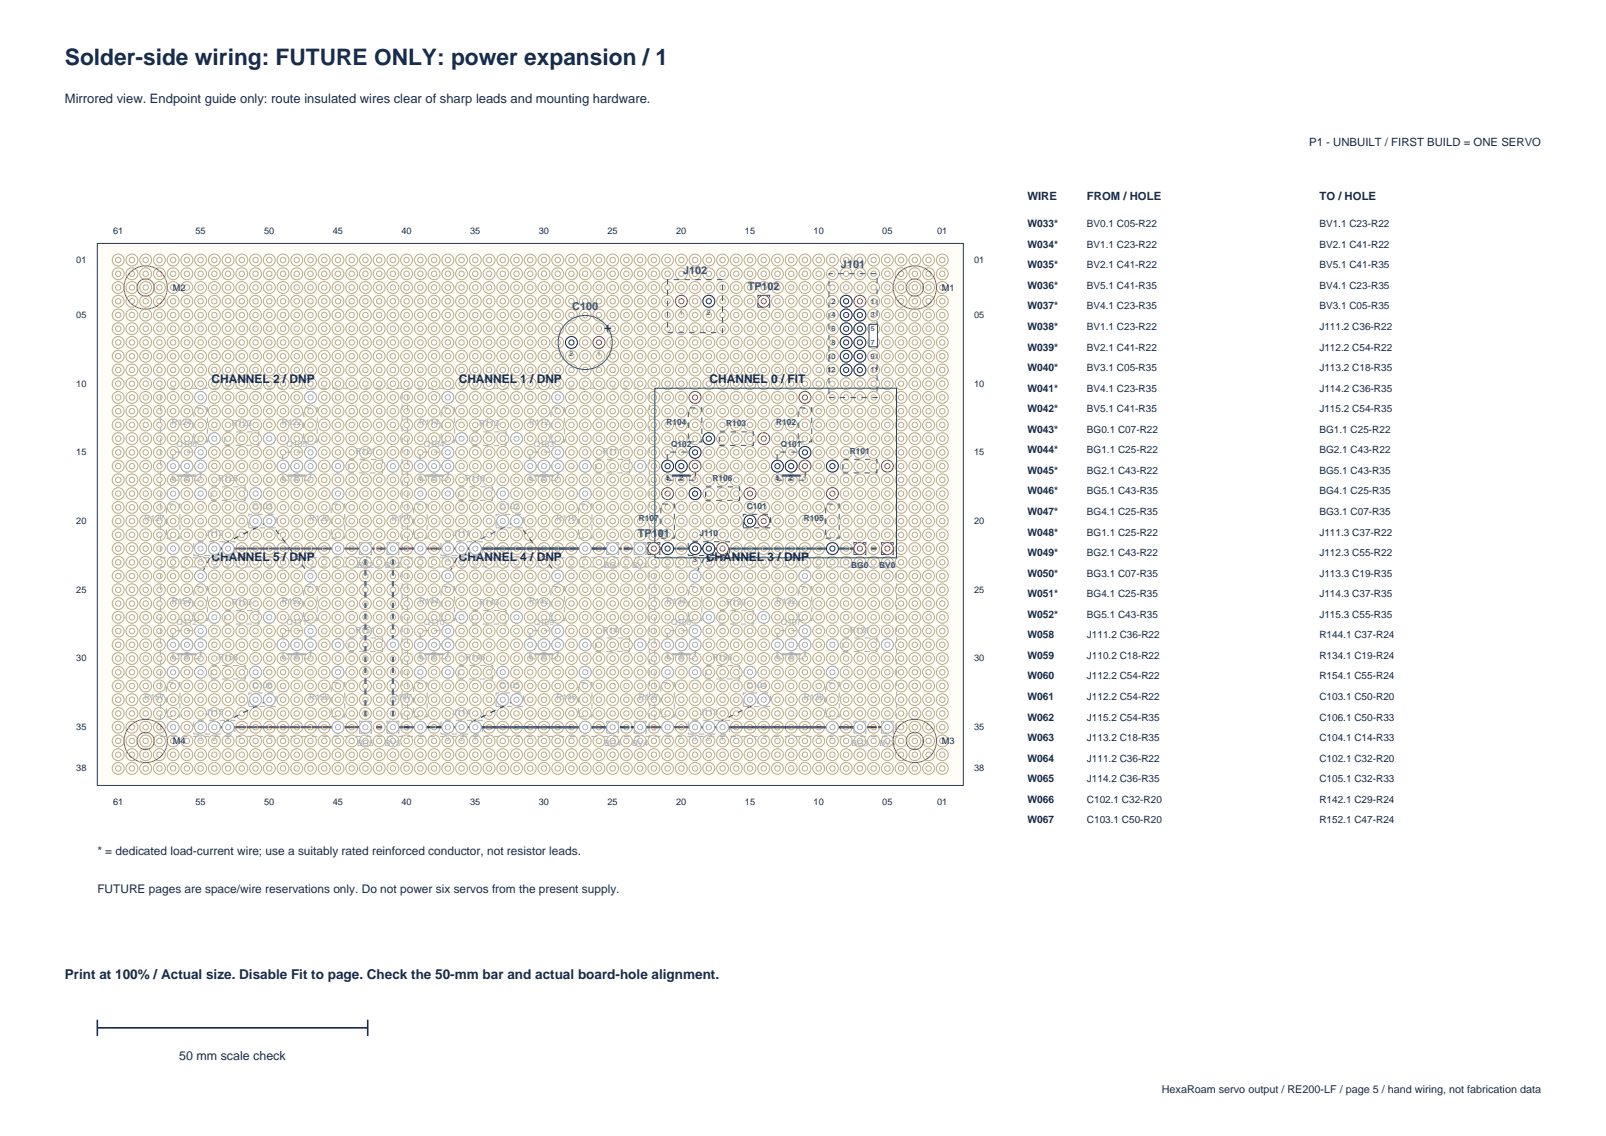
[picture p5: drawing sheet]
<svg xmlns="http://www.w3.org/2000/svg" width="297mm" height="210mm" viewBox="0 0 297 210" stroke-linecap="round" stroke-linejoin="round" font-family="sans-serif">
<defs><g id="words">
<text font-size="4.2" fill="#172b4d" x="12" y="12">Solder-side wiring: FUTURE ONLY: power expansion / 1</text>
<text font-size="2.5" fill="#172b4d" x="12" y="181">Print at 100% / Actual size. Disable Fit to page. Check the 50-mm bar and actual board-hole alignment.</text>
<g font-size="2.4" fill="#172b4d">
<text x="12" y="19">Mirrored view. Endpoint guide only: route insulated wires clear of sharp leads and mounting hardware.</text>
<text x="111.8" y="61.3">+</text>
</g>
<text font-size="2.3" fill="#172b4d" x="33.2" y="196">50 mm scale check</text>
<g font-size="2.2" fill="#172b4d">
<text x="39.1" y="70.8">CHANNEL 2 / DNP</text>
<text x="84.8" y="70.8">CHANNEL 1 / DNP</text>
<text x="131.2" y="70.8">CHANNEL 0 / FIT</text>
<text x="39.1" y="103.8">CHANNEL 5 / DNP</text>
<text x="84.8" y="103.8">CHANNEL 4 / DNP</text>
<text x="130.6" y="103.8">CHANNEL 3 / DNP</text>
<text x="18" y="158">* = dedicated load-current wire; use a suitably rated reinforced conductor, not resistor leads.</text>
<text x="18" y="165">FUTURE pages are space/wire reservations only. Do not power six servos from the present supply.</text>
</g>
<g font-size="2.1" fill="#172b4d">
<text x="242.1" y="27">P1 - UNBUILT / FIRST BUILD = ONE SERVO</text>
<text x="190" y="37">WIRE</text>
<text x="201" y="37">FROM / HOLE</text>
<text x="244" y="37">TO / HOLE</text>
</g>
<g font-size="2" fill="#345575">
<text x="126.3" y="50.7">J102</text>
<text x="138.3" y="53.6">TP102</text>
<text x="155.5" y="49.6">J101</text>
<text x="105.8" y="57.3">C100</text>
<text x="118" y="99.3">TP101</text>
</g>
<text font-size="2" fill="#172b4d" x="214.9" y="202">HexaRoam servo output / RE200-LF / page 5 / hand wiring, not fabrication data</text>
<g font-size="1.9" fill="#172b4d">
<text x="190" y="42">W033*</text>
<text x="190" y="45.8">W034*</text>
<text x="190" y="49.6">W035*</text>
<text x="190" y="53.4">W036*</text>
<text x="190" y="57.2">W037*</text>
<text x="190" y="61">W038*</text>
<text x="190" y="64.8">W039*</text>
<text x="190" y="68.6">W040*</text>
<text x="190" y="72.4">W041*</text>
<text x="190" y="76.2">W042*</text>
<text x="190" y="80">W043*</text>
<text x="190" y="83.8">W044*</text>
<text x="190" y="87.6">W045*</text>
<text x="190" y="91.4">W046*</text>
<text x="190" y="95.2">W047*</text>
<text x="190" y="99">W048*</text>
<text x="190" y="102.8">W049*</text>
<text x="190" y="106.6">W050*</text>
<text x="190" y="110.4">W051*</text>
<text x="190" y="114.2">W052*</text>
<text x="190" y="118">W058</text>
<text x="190" y="121.8">W059</text>
<text x="190" y="125.6">W060</text>
<text x="190" y="129.4">W061</text>
<text x="190" y="133.2">W062</text>
<text x="190" y="137">W063</text>
<text x="190" y="140.8">W064</text>
<text x="190" y="144.6">W065</text>
<text x="190" y="148.4">W066</text>
<text x="190" y="152.2">W067</text>
</g>
<g font-size="1.8" fill="#172b4d">
<text x="201" y="42">BV0.1 C05-R22</text>
<text x="244" y="42">BV1.1 C23-R22</text>
<text x="201" y="45.8">BV1.1 C23-R22</text>
<text x="244" y="45.8">BV2.1 C41-R22</text>
<text x="201" y="49.6">BV2.1 C41-R22</text>
<text x="201" y="53.4">BV5.1 C41-R35</text>
<text x="244" y="49.6">BV5.1 C41-R35</text>
<text x="244" y="53.4">BV4.1 C23-R35</text>
<text x="201" y="57.2">BV4.1 C23-R35</text>
<text x="244" y="57.2">BV3.1 C05-R35</text>
<text x="201" y="61">BV1.1 C23-R22</text>
<text x="201" y="64.8">BV2.1 C41-R22</text>
<text x="244" y="61">J111.2 C36-R22</text>
<text x="244" y="64.8">J112.2 C54-R22</text>
<text x="201" y="68.6">BV3.1 C05-R35</text>
<text x="244" y="68.6">J113.2 C18-R35</text>
<text x="201" y="72.4">BV4.1 C23-R35</text>
<text x="201" y="76.2">BV5.1 C41-R35</text>
<text x="244" y="72.4">J114.2 C36-R35</text>
<text x="244" y="76.2">J115.2 C54-R35</text>
<text x="201" y="80">BG0.1 C07-R22</text>
<text x="201" y="83.8">BG1.1 C25-R22</text>
<text x="244" y="80">BG1.1 C25-R22</text>
<text x="244" y="83.8">BG2.1 C43-R22</text>
<text x="201" y="87.6">BG2.1 C43-R22</text>
<text x="244" y="87.6">BG5.1 C43-R35</text>
<text x="201" y="91.4">BG5.1 C43-R35</text>
<text x="201" y="95.2">BG4.1 C25-R35</text>
<text x="244" y="91.4">BG4.1 C25-R35</text>
<text x="244" y="95.2">BG3.1 C07-R35</text>
<text x="201" y="99">BG1.1 C25-R22</text>
<text x="244" y="99">J111.3 C37-R22</text>
<text x="201" y="102.8">BG2.1 C43-R22</text>
<text x="201" y="106.6">BG3.1 C07-R35</text>
<text x="244" y="102.8">J112.3 C55-R22</text>
<text x="244" y="106.6">J113.3 C19-R35</text>
<text x="201" y="110.4">BG4.1 C25-R35</text>
<text x="244" y="110.4">J114.3 C37-R35</text>
<text x="201" y="114.2">BG5.1 C43-R35</text>
<text x="201" y="118">J111.2 C36-R22</text>
<text x="244" y="114.2">J115.3 C55-R35</text>
<text x="244" y="118">R144.1 C37-R24</text>
<text x="201" y="121.8">J110.2 C18-R22</text>
<text x="201" y="125.6">J112.2 C54-R22</text>
<text x="244" y="121.8">R134.1 C19-R24</text>
<text x="244" y="125.6">R154.1 C55-R24</text>
<text x="201" y="129.4">J112.2 C54-R22</text>
<text x="244" y="129.4">C103.1 C50-R20</text>
<text x="201" y="133.2">J115.2 C54-R35</text>
<text x="201" y="137">J113.2 C18-R35</text>
<text x="244" y="133.2">C106.1 C50-R33</text>
<text x="244" y="137">C104.1 C14-R33</text>
<text x="201" y="140.8">J111.2 C36-R22</text>
<text x="244" y="140.8">C102.1 C32-R20</text>
<text x="201" y="144.6">J114.2 C36-R35</text>
<text x="201" y="148.4">C102.1 C32-R20</text>
<text x="244" y="144.6">C105.1 C32-R33</text>
<text x="244" y="148.4">R142.1 C29-R24</text>
<text x="201" y="152.2">C103.1 C50-R20</text>
<text x="244" y="152.2">R152.1 C47-R24</text>
</g>
<g font-size="1.7" fill="#172b4d">
<text x="20.9" y="43.3">61</text>
<text x="36.2" y="43.3">55</text>
<text x="48.9" y="43.3">50</text>
<text x="61.6" y="43.3">45</text>
<text x="74.3" y="43.3">40</text>
<text x="87" y="43.3">35</text>
<text x="99.7" y="43.3">30</text>
<text x="112.4" y="43.3">25</text>
<text x="125.1" y="43.3">20</text>
<text x="137.8" y="43.3">15</text>
<text x="150.5" y="43.3">10</text>
<text x="163.2" y="43.3">05</text>
<text x="173.3" y="43.3">01</text>
<text x="14.1" y="48.6">01</text>
<text x="31.9" y="53.7">M2</text>
<text x="174.2" y="53.7">M1</text>
<text x="180.1" y="48.6">01</text>
<text x="14.1" y="58.8">05</text>
<text x="180.1" y="58.8">05</text>
<text x="14.1" y="71.5">10</text>
<text x="180.1" y="71.5">10</text>
<text x="14.1" y="84.2">15</text>
<text x="180.1" y="84.2">15</text>
<text x="14.1" y="96.9">20</text>
<text x="180.1" y="96.9">20</text>
<text x="14.1" y="109.6">25</text>
<text x="180.1" y="109.6">25</text>
<text x="14.1" y="122.3">30</text>
<text x="180.1" y="122.3">30</text>
<text x="14.1" y="135">35</text>
<text x="31.9" y="137.6">M4</text>
<text x="174.2" y="137.6">M3</text>
<text x="180.1" y="135">35</text>
<text x="14.1" y="142.6">38</text>
<text x="180.1" y="142.6">38</text>
<text x="20.9" y="148.8">61</text>
<text x="36.2" y="148.8">55</text>
<text x="48.9" y="148.8">50</text>
<text x="61.6" y="148.8">45</text>
<text x="74.3" y="148.8">40</text>
<text x="87" y="148.8">35</text>
<text x="99.7" y="148.8">30</text>
<text x="112.4" y="148.8">25</text>
<text x="125.1" y="148.8">20</text>
<text x="137.8" y="148.8">15</text>
<text x="150.5" y="148.8">10</text>
<text x="163.2" y="148.8">05</text>
<text x="173.3" y="148.8">01</text>
</g>
<g font-size="1.6" fill="#a9aeb4">
<text x="31.8" y="78.5">R124</text>
<text x="32.7" y="82.6">Q106</text>
<text x="42.9" y="78.8">R123</text>
<text x="52.1" y="78.5">R122</text>
<text x="53" y="82.6">Q105</text>
<text x="65.7" y="83.9">R121</text>
<text x="77.5" y="78.5">R114</text>
<text x="78.4" y="82.6">Q104</text>
<text x="88.6" y="78.8">R113</text>
<text x="97.8" y="78.5">R112</text>
<text x="98.7" y="82.6">Q103</text>
<text x="111.4" y="83.9">R111</text>
<text x="40.3" y="89">R126</text>
<text x="86" y="89">R116</text>
<text x="46.7" y="94.1">C103</text>
<text x="92.4" y="94.1">C102</text>
<text x="26.7" y="96.3">R127</text>
<text x="38" y="99.1">J112</text>
<text x="57.2" y="96.3">R125</text>
<text x="72.4" y="96.3">R117</text>
<text x="83.7" y="99.1">J111</text>
<text x="102.9" y="96.3">R115</text>
<text x="66" y="104.9">BG2</text>
<text x="71.2" y="104.9">BV2</text>
<text x="111.7" y="104.9">BG1</text>
<text x="116.9" y="104.9">BV1</text>
<text x="31.8" y="111.6">R154</text>
<text x="42.9" y="111.9">R153</text>
<text x="52.1" y="111.6">R152</text>
<text x="77.5" y="111.6">R144</text>
<text x="88.6" y="111.9">R143</text>
<text x="97.8" y="111.6">R142</text>
<text x="123.2" y="111.6">R134</text>
<text x="134.3" y="111.9">R133</text>
<text x="143.6" y="111.6">R132</text>
<text x="32.7" y="115.6">Q112</text>
<text x="53" y="115.6">Q111</text>
<text x="65.7" y="116.9">R151</text>
<text x="78.4" y="115.6">Q110</text>
<text x="98.7" y="115.6">Q109</text>
<text x="111.4" y="116.9">R141</text>
<text x="124.1" y="115.6">Q108</text>
<text x="144.4" y="115.6">Q107</text>
<text x="157.2" y="116.9">R131</text>
<text x="40.3" y="122">R156</text>
<text x="86" y="122">R146</text>
<text x="131.8" y="122">R136</text>
<text x="26.7" y="129.3">R157</text>
<text x="46.7" y="127.1">C106</text>
<text x="57.2" y="129.3">R155</text>
<text x="72.4" y="129.3">R147</text>
<text x="92.4" y="127.1">C105</text>
<text x="102.9" y="129.3">R145</text>
<text x="118.2" y="129.3">R137</text>
<text x="138.1" y="127.1">C104</text>
<text x="148.6" y="129.3">R135</text>
<text x="38" y="132.2">J115</text>
<text x="66" y="137.9">BG5</text>
<text x="71.2" y="137.9">BV5</text>
<text x="83.7" y="132.2">J114</text>
<text x="111.7" y="137.9">BG4</text>
<text x="116.9" y="137.9">BV4</text>
<text x="129.4" y="132.2">J113</text>
<text x="157.5" y="137.9">BG3</text>
<text x="162.6" y="137.9">BV3</text>
</g>
<g font-size="1.6" fill="#345575">
<text x="123.2" y="78.5">R104</text>
<text x="124.1" y="82.6">Q102</text>
<text x="134.3" y="78.8">R103</text>
<text x="143.6" y="78.5">R102</text>
<text x="144.4" y="82.6">Q101</text>
<text x="157.2" y="83.9">R101</text>
<text x="131.8" y="89">R106</text>
<text x="138.1" y="94.1">C101</text>
<text x="118.2" y="96.3">R107</text>
<text x="129.4" y="99.1">J110</text>
<text x="148.6" y="96.3">R105</text>
<text x="157.4" y="104.9">BG0</text>
<text x="162.6" y="104.9">BV0</text>
</g>
<g font-size="1.3" fill="#172b4d">
<text x="153.8" y="56.1">2</text>
<text x="153.8" y="58.7">4</text>
<text x="161" y="56.1">1</text>
<text x="161" y="58.7">3</text>
<text x="153.8" y="61.2">6</text>
<text x="153.8" y="63.8">8</text>
<text x="161" y="61.2">5</text>
<text x="161" y="63.8">7</text>
<text x="153" y="66.3">10</text>
<text x="153" y="68.8">12</text>
<text x="161" y="66.3">9</text>
<text x="161" y="68.8">11</text>
</g>
<g font-size="1.2" fill="#c92a2a">
<text x="125.7" y="58.2">1</text>
<text x="110.4" y="65.8">1</text>
<text x="128.2" y="88.7">1</text>
<text x="148.5" y="88.7">1</text>
<text x="133.3" y="103.9">1</text>
</g>
<g font-size="1.2" fill="#172b4d">
<text x="130.7" y="58.2">2</text>
<text x="105.3" y="65.8">2</text>
<text x="123.1" y="88.7">3</text>
<text x="125.7" y="88.7">2</text>
<text x="143.4" y="88.7">3</text>
<text x="146" y="88.7">2</text>
<text x="128.2" y="103.9">3</text>
<text x="130.7" y="103.9">2</text>
</g>
<g font-size="1.2" fill="#a9aeb4">
<text x="31.7" y="88.7">3</text>
<text x="34.2" y="88.7">2</text>
<text x="36.8" y="88.7">1</text>
<text x="52" y="88.7">3</text>
<text x="54.5" y="88.7">2</text>
<text x="57.1" y="88.7">1</text>
<text x="77.4" y="88.7">3</text>
<text x="79.9" y="88.7">2</text>
<text x="82.5" y="88.7">1</text>
<text x="97.7" y="88.7">3</text>
<text x="100.3" y="88.7">2</text>
<text x="102.8" y="88.7">1</text>
<text x="36.8" y="103.9">3</text>
<text x="39.3" y="103.9">2</text>
<text x="41.8" y="103.9">1</text>
<text x="82.5" y="103.9">3</text>
<text x="85" y="103.9">2</text>
<text x="87.6" y="103.9">1</text>
<text x="31.7" y="121.7">3</text>
<text x="34.2" y="121.7">2</text>
<text x="36.8" y="121.7">1</text>
<text x="52" y="121.7">3</text>
<text x="54.5" y="121.7">2</text>
<text x="57.1" y="121.7">1</text>
<text x="77.4" y="121.7">3</text>
<text x="79.9" y="121.7">2</text>
<text x="82.5" y="121.7">1</text>
<text x="97.7" y="121.7">3</text>
<text x="100.3" y="121.7">2</text>
<text x="102.8" y="121.7">1</text>
<text x="123.1" y="121.7">3</text>
<text x="125.7" y="121.7">2</text>
<text x="128.2" y="121.7">1</text>
<text x="143.4" y="121.7">3</text>
<text x="146" y="121.7">2</text>
<text x="148.5" y="121.7">1</text>
<text x="36.8" y="136.9">3</text>
<text x="39.3" y="136.9">2</text>
<text x="41.8" y="136.9">1</text>
<text x="82.5" y="136.9">3</text>
<text x="85" y="136.9">2</text>
<text x="87.6" y="136.9">1</text>
<text x="128.2" y="136.9">3</text>
<text x="130.7" y="136.9">2</text>
<text x="133.3" y="136.9">1</text>
</g>
</g></defs>
<path d="M18 45h160.2v100.2h-160.2z" fill-rule="evenodd" fill="#fffdf5" stroke="#243b53" stroke-width=".18"/>
<circle cx="174.3" cy="48.1" r="1.1" fill="none" stroke="#b6ab91" stroke-width=".18"/>
<circle cx="174.3" cy="48.1" r=".5" fill="#fff" stroke="#b6ab91" stroke-width=".18"/>
<circle cx="174.3" cy="50.6" r="1.1" fill="none" stroke="#b6ab91" stroke-width=".18"/>
<circle cx="174.3" cy="50.6" r=".5" fill="#fff" stroke="#b6ab91" stroke-width=".18"/>
<circle cx="174.3" cy="53.1" r="1.1" fill="none" stroke="#b6ab91" stroke-width=".18"/>
<circle cx="174.3" cy="53.1" r=".5" fill="#fff" stroke="#b6ab91" stroke-width=".18"/>
<circle cx="174.3" cy="55.7" r="1.1" fill="none" stroke="#b6ab91" stroke-width=".18"/>
<circle cx="174.3" cy="55.7" r=".5" fill="#fff" stroke="#b6ab91" stroke-width=".18"/>
<circle cx="174.3" cy="58.2" r="1.1" fill="none" stroke="#b6ab91" stroke-width=".18"/>
<circle cx="174.3" cy="58.2" r=".5" fill="#fff" stroke="#b6ab91" stroke-width=".18"/>
<circle cx="174.3" cy="60.8" r="1.1" fill="none" stroke="#b6ab91" stroke-width=".18"/>
<circle cx="174.3" cy="60.8" r=".5" fill="#fff" stroke="#b6ab91" stroke-width=".18"/>
<circle cx="174.3" cy="63.3" r="1.1" fill="none" stroke="#b6ab91" stroke-width=".18"/>
<circle cx="174.3" cy="63.3" r=".5" fill="#fff" stroke="#b6ab91" stroke-width=".18"/>
<circle cx="174.3" cy="65.8" r="1.1" fill="none" stroke="#b6ab91" stroke-width=".18"/>
<circle cx="174.3" cy="65.8" r=".5" fill="#fff" stroke="#b6ab91" stroke-width=".18"/>
<circle cx="174.3" cy="68.4" r="1.1" fill="none" stroke="#b6ab91" stroke-width=".18"/>
<circle cx="174.3" cy="68.4" r=".5" fill="#fff" stroke="#b6ab91" stroke-width=".18"/>
<circle cx="174.3" cy="70.9" r="1.1" fill="none" stroke="#b6ab91" stroke-width=".18"/>
<circle cx="174.3" cy="70.9" r=".5" fill="#fff" stroke="#b6ab91" stroke-width=".18"/>
<circle cx="174.3" cy="73.5" r="1.1" fill="none" stroke="#b6ab91" stroke-width=".18"/>
<circle cx="174.3" cy="73.5" r=".5" fill="#fff" stroke="#b6ab91" stroke-width=".18"/>
<circle cx="174.3" cy="76" r="1.1" fill="none" stroke="#b6ab91" stroke-width=".18"/>
<circle cx="174.3" cy="76" r=".5" fill="#fff" stroke="#b6ab91" stroke-width=".18"/>
<circle cx="174.3" cy="78.5" r="1.1" fill="none" stroke="#b6ab91" stroke-width=".18"/>
<circle cx="174.3" cy="78.5" r=".5" fill="#fff" stroke="#b6ab91" stroke-width=".18"/>
<circle cx="174.3" cy="81.1" r="1.1" fill="none" stroke="#b6ab91" stroke-width=".18"/>
<circle cx="174.3" cy="81.1" r=".5" fill="#fff" stroke="#b6ab91" stroke-width=".18"/>
<circle cx="174.3" cy="83.6" r="1.1" fill="none" stroke="#b6ab91" stroke-width=".18"/>
<circle cx="174.3" cy="83.6" r=".5" fill="#fff" stroke="#b6ab91" stroke-width=".18"/>
<circle cx="174.3" cy="86.2" r="1.1" fill="none" stroke="#b6ab91" stroke-width=".18"/>
<circle cx="174.3" cy="86.2" r=".5" fill="#fff" stroke="#b6ab91" stroke-width=".18"/>
<circle cx="174.3" cy="88.7" r="1.1" fill="none" stroke="#b6ab91" stroke-width=".18"/>
<circle cx="174.3" cy="88.7" r=".5" fill="#fff" stroke="#b6ab91" stroke-width=".18"/>
<circle cx="174.3" cy="91.2" r="1.1" fill="none" stroke="#b6ab91" stroke-width=".18"/>
<circle cx="174.3" cy="91.2" r=".5" fill="#fff" stroke="#b6ab91" stroke-width=".18"/>
<circle cx="174.3" cy="93.8" r="1.1" fill="none" stroke="#b6ab91" stroke-width=".18"/>
<circle cx="174.3" cy="93.8" r=".5" fill="#fff" stroke="#b6ab91" stroke-width=".18"/>
<circle cx="174.3" cy="96.3" r="1.1" fill="none" stroke="#b6ab91" stroke-width=".18"/>
<circle cx="174.3" cy="96.3" r=".5" fill="#fff" stroke="#b6ab91" stroke-width=".18"/>
<circle cx="174.3" cy="98.9" r="1.1" fill="none" stroke="#b6ab91" stroke-width=".18"/>
<circle cx="174.3" cy="98.9" r=".5" fill="#fff" stroke="#b6ab91" stroke-width=".18"/>
<circle cx="174.3" cy="101.4" r="1.1" fill="none" stroke="#b6ab91" stroke-width=".18"/>
<circle cx="174.3" cy="101.4" r=".5" fill="#fff" stroke="#b6ab91" stroke-width=".18"/>
<circle cx="174.3" cy="103.9" r="1.1" fill="none" stroke="#b6ab91" stroke-width=".18"/>
<circle cx="174.3" cy="103.9" r=".5" fill="#fff" stroke="#b6ab91" stroke-width=".18"/>
<circle cx="174.3" cy="106.5" r="1.1" fill="none" stroke="#b6ab91" stroke-width=".18"/>
<circle cx="174.3" cy="106.5" r=".5" fill="#fff" stroke="#b6ab91" stroke-width=".18"/>
<circle cx="174.3" cy="109" r="1.1" fill="none" stroke="#b6ab91" stroke-width=".18"/>
<circle cx="174.3" cy="109" r=".5" fill="#fff" stroke="#b6ab91" stroke-width=".18"/>
<circle cx="174.3" cy="111.6" r="1.1" fill="none" stroke="#b6ab91" stroke-width=".18"/>
<circle cx="174.3" cy="111.6" r=".5" fill="#fff" stroke="#b6ab91" stroke-width=".18"/>
<circle cx="174.3" cy="114.1" r="1.1" fill="none" stroke="#b6ab91" stroke-width=".18"/>
<circle cx="174.3" cy="114.1" r=".5" fill="#fff" stroke="#b6ab91" stroke-width=".18"/>
<circle cx="174.3" cy="116.6" r="1.1" fill="none" stroke="#b6ab91" stroke-width=".18"/>
<circle cx="174.3" cy="116.6" r=".5" fill="#fff" stroke="#b6ab91" stroke-width=".18"/>
<circle cx="174.3" cy="119.2" r="1.1" fill="none" stroke="#b6ab91" stroke-width=".18"/>
<circle cx="174.3" cy="119.2" r=".5" fill="#fff" stroke="#b6ab91" stroke-width=".18"/>
<circle cx="174.3" cy="121.7" r="1.1" fill="none" stroke="#b6ab91" stroke-width=".18"/>
<circle cx="174.3" cy="121.7" r=".5" fill="#fff" stroke="#b6ab91" stroke-width=".18"/>
<circle cx="174.3" cy="124.3" r="1.1" fill="none" stroke="#b6ab91" stroke-width=".18"/>
<circle cx="174.3" cy="124.3" r=".5" fill="#fff" stroke="#b6ab91" stroke-width=".18"/>
<circle cx="174.3" cy="126.8" r="1.1" fill="none" stroke="#b6ab91" stroke-width=".18"/>
<circle cx="174.3" cy="126.8" r=".5" fill="#fff" stroke="#b6ab91" stroke-width=".18"/>
<circle cx="174.3" cy="129.3" r="1.1" fill="none" stroke="#b6ab91" stroke-width=".18"/>
<circle cx="174.3" cy="129.3" r=".5" fill="#fff" stroke="#b6ab91" stroke-width=".18"/>
<circle cx="174.3" cy="131.9" r="1.1" fill="none" stroke="#b6ab91" stroke-width=".18"/>
<circle cx="174.3" cy="131.9" r=".5" fill="#fff" stroke="#b6ab91" stroke-width=".18"/>
<circle cx="174.3" cy="134.4" r="1.1" fill="none" stroke="#b6ab91" stroke-width=".18"/>
<circle cx="174.3" cy="134.4" r=".5" fill="#fff" stroke="#b6ab91" stroke-width=".18"/>
<circle cx="174.3" cy="137" r="1.1" fill="none" stroke="#b6ab91" stroke-width=".18"/>
<circle cx="174.3" cy="137" r=".5" fill="#fff" stroke="#b6ab91" stroke-width=".18"/>
<circle cx="174.3" cy="139.5" r="1.1" fill="none" stroke="#b6ab91" stroke-width=".18"/>
<circle cx="174.3" cy="139.5" r=".5" fill="#fff" stroke="#b6ab91" stroke-width=".18"/>
<circle cx="174.3" cy="142" r="1.1" fill="none" stroke="#b6ab91" stroke-width=".18"/>
<circle cx="174.3" cy="142" r=".5" fill="#fff" stroke="#b6ab91" stroke-width=".18"/>
<circle cx="171.7" cy="48.1" r="1.1" fill="none" stroke="#b6ab91" stroke-width=".18"/>
<circle cx="171.7" cy="48.1" r=".5" fill="#fff" stroke="#b6ab91" stroke-width=".18"/>
<circle cx="171.7" cy="50.6" r="1.1" fill="none" stroke="#b6ab91" stroke-width=".18"/>
<circle cx="171.7" cy="50.6" r=".5" fill="#fff" stroke="#b6ab91" stroke-width=".18"/>
<circle cx="171.7" cy="53.1" r="1.1" fill="none" stroke="#b6ab91" stroke-width=".18"/>
<circle cx="171.7" cy="53.1" r=".5" fill="#fff" stroke="#b6ab91" stroke-width=".18"/>
<circle cx="171.7" cy="55.7" r="1.1" fill="none" stroke="#b6ab91" stroke-width=".18"/>
<circle cx="171.7" cy="55.7" r=".5" fill="#fff" stroke="#b6ab91" stroke-width=".18"/>
<circle cx="171.7" cy="58.2" r="1.1" fill="none" stroke="#b6ab91" stroke-width=".18"/>
<circle cx="171.7" cy="58.2" r=".5" fill="#fff" stroke="#b6ab91" stroke-width=".18"/>
<circle cx="171.7" cy="60.8" r="1.1" fill="none" stroke="#b6ab91" stroke-width=".18"/>
<circle cx="171.7" cy="60.8" r=".5" fill="#fff" stroke="#b6ab91" stroke-width=".18"/>
<circle cx="171.7" cy="63.3" r="1.1" fill="none" stroke="#b6ab91" stroke-width=".18"/>
<circle cx="171.7" cy="63.3" r=".5" fill="#fff" stroke="#b6ab91" stroke-width=".18"/>
<circle cx="171.7" cy="65.8" r="1.1" fill="none" stroke="#b6ab91" stroke-width=".18"/>
<circle cx="171.7" cy="65.8" r=".5" fill="#fff" stroke="#b6ab91" stroke-width=".18"/>
<circle cx="171.7" cy="68.4" r="1.1" fill="none" stroke="#b6ab91" stroke-width=".18"/>
<circle cx="171.7" cy="68.4" r=".5" fill="#fff" stroke="#b6ab91" stroke-width=".18"/>
<circle cx="171.7" cy="70.9" r="1.1" fill="none" stroke="#b6ab91" stroke-width=".18"/>
<circle cx="171.7" cy="70.9" r=".5" fill="#fff" stroke="#b6ab91" stroke-width=".18"/>
<circle cx="171.7" cy="73.5" r="1.1" fill="none" stroke="#b6ab91" stroke-width=".18"/>
<circle cx="171.7" cy="73.5" r=".5" fill="#fff" stroke="#b6ab91" stroke-width=".18"/>
<circle cx="171.7" cy="76" r="1.1" fill="none" stroke="#b6ab91" stroke-width=".18"/>
<circle cx="171.7" cy="76" r=".5" fill="#fff" stroke="#b6ab91" stroke-width=".18"/>
<circle cx="171.7" cy="78.5" r="1.1" fill="none" stroke="#b6ab91" stroke-width=".18"/>
<circle cx="171.7" cy="78.5" r=".5" fill="#fff" stroke="#b6ab91" stroke-width=".18"/>
<circle cx="171.7" cy="81.1" r="1.1" fill="none" stroke="#b6ab91" stroke-width=".18"/>
<circle cx="171.7" cy="81.1" r=".5" fill="#fff" stroke="#b6ab91" stroke-width=".18"/>
<circle cx="171.7" cy="83.6" r="1.1" fill="none" stroke="#b6ab91" stroke-width=".18"/>
<circle cx="171.7" cy="83.6" r=".5" fill="#fff" stroke="#b6ab91" stroke-width=".18"/>
<circle cx="171.7" cy="86.2" r="1.1" fill="none" stroke="#b6ab91" stroke-width=".18"/>
<circle cx="171.7" cy="86.2" r=".5" fill="#fff" stroke="#b6ab91" stroke-width=".18"/>
<circle cx="171.7" cy="88.7" r="1.1" fill="none" stroke="#b6ab91" stroke-width=".18"/>
<circle cx="171.7" cy="88.7" r=".5" fill="#fff" stroke="#b6ab91" stroke-width=".18"/>
<circle cx="171.7" cy="91.2" r="1.1" fill="none" stroke="#b6ab91" stroke-width=".18"/>
<circle cx="171.7" cy="91.2" r=".5" fill="#fff" stroke="#b6ab91" stroke-width=".18"/>
<circle cx="171.7" cy="93.8" r="1.1" fill="none" stroke="#b6ab91" stroke-width=".18"/>
<circle cx="171.7" cy="93.8" r=".5" fill="#fff" stroke="#b6ab91" stroke-width=".18"/>
<circle cx="171.7" cy="96.3" r="1.1" fill="none" stroke="#b6ab91" stroke-width=".18"/>
<circle cx="171.7" cy="96.3" r=".5" fill="#fff" stroke="#b6ab91" stroke-width=".18"/>
<circle cx="171.7" cy="98.9" r="1.1" fill="none" stroke="#b6ab91" stroke-width=".18"/>
<circle cx="171.7" cy="98.9" r=".5" fill="#fff" stroke="#b6ab91" stroke-width=".18"/>
<circle cx="171.7" cy="101.4" r="1.1" fill="none" stroke="#b6ab91" stroke-width=".18"/>
<circle cx="171.7" cy="101.4" r=".5" fill="#fff" stroke="#b6ab91" stroke-width=".18"/>
<circle cx="171.7" cy="103.9" r="1.1" fill="none" stroke="#b6ab91" stroke-width=".18"/>
<circle cx="171.7" cy="103.9" r=".5" fill="#fff" stroke="#b6ab91" stroke-width=".18"/>
<circle cx="171.7" cy="106.5" r="1.1" fill="none" stroke="#b6ab91" stroke-width=".18"/>
<circle cx="171.7" cy="106.5" r=".5" fill="#fff" stroke="#b6ab91" stroke-width=".18"/>
<circle cx="171.7" cy="109" r="1.1" fill="none" stroke="#b6ab91" stroke-width=".18"/>
<circle cx="171.7" cy="109" r=".5" fill="#fff" stroke="#b6ab91" stroke-width=".18"/>
<circle cx="171.7" cy="111.6" r="1.1" fill="none" stroke="#b6ab91" stroke-width=".18"/>
<circle cx="171.7" cy="111.6" r=".5" fill="#fff" stroke="#b6ab91" stroke-width=".18"/>
<circle cx="171.7" cy="114.1" r="1.1" fill="none" stroke="#b6ab91" stroke-width=".18"/>
<circle cx="171.7" cy="114.1" r=".5" fill="#fff" stroke="#b6ab91" stroke-width=".18"/>
<circle cx="171.7" cy="116.6" r="1.1" fill="none" stroke="#b6ab91" stroke-width=".18"/>
<circle cx="171.7" cy="116.6" r=".5" fill="#fff" stroke="#b6ab91" stroke-width=".18"/>
<circle cx="171.7" cy="119.2" r="1.1" fill="none" stroke="#b6ab91" stroke-width=".18"/>
<circle cx="171.7" cy="119.2" r=".5" fill="#fff" stroke="#b6ab91" stroke-width=".18"/>
<circle cx="171.7" cy="121.7" r="1.1" fill="none" stroke="#b6ab91" stroke-width=".18"/>
<circle cx="171.7" cy="121.7" r=".5" fill="#fff" stroke="#b6ab91" stroke-width=".18"/>
<circle cx="171.7" cy="124.3" r="1.1" fill="none" stroke="#b6ab91" stroke-width=".18"/>
<circle cx="171.7" cy="124.3" r=".5" fill="#fff" stroke="#b6ab91" stroke-width=".18"/>
<circle cx="171.7" cy="126.8" r="1.1" fill="none" stroke="#b6ab91" stroke-width=".18"/>
<circle cx="171.7" cy="126.8" r=".5" fill="#fff" stroke="#b6ab91" stroke-width=".18"/>
<circle cx="171.7" cy="129.3" r="1.1" fill="none" stroke="#b6ab91" stroke-width=".18"/>
<circle cx="171.7" cy="129.3" r=".5" fill="#fff" stroke="#b6ab91" stroke-width=".18"/>
<circle cx="171.7" cy="131.9" r="1.1" fill="none" stroke="#b6ab91" stroke-width=".18"/>
<circle cx="171.7" cy="131.9" r=".5" fill="#fff" stroke="#b6ab91" stroke-width=".18"/>
<circle cx="171.7" cy="134.4" r="1.1" fill="none" stroke="#b6ab91" stroke-width=".18"/>
<circle cx="171.7" cy="134.4" r=".5" fill="#fff" stroke="#b6ab91" stroke-width=".18"/>
<circle cx="171.7" cy="137" r="1.1" fill="none" stroke="#b6ab91" stroke-width=".18"/>
<circle cx="171.7" cy="137" r=".5" fill="#fff" stroke="#b6ab91" stroke-width=".18"/>
<circle cx="171.7" cy="139.5" r="1.1" fill="none" stroke="#b6ab91" stroke-width=".18"/>
<circle cx="171.7" cy="139.5" r=".5" fill="#fff" stroke="#b6ab91" stroke-width=".18"/>
<circle cx="171.7" cy="142" r="1.1" fill="none" stroke="#b6ab91" stroke-width=".18"/>
<circle cx="171.7" cy="142" r=".5" fill="#fff" stroke="#b6ab91" stroke-width=".18"/>
<circle cx="169.2" cy="48.1" r="1.1" fill="none" stroke="#b6ab91" stroke-width=".18"/>
<circle cx="169.2" cy="48.1" r=".5" fill="#fff" stroke="#b6ab91" stroke-width=".18"/>
<circle cx="169.2" cy="50.6" r="1.1" fill="none" stroke="#b6ab91" stroke-width=".18"/>
<circle cx="169.2" cy="50.6" r=".5" fill="#fff" stroke="#b6ab91" stroke-width=".18"/>
<circle cx="169.2" cy="53.1" r="1.1" fill="none" stroke="#b6ab91" stroke-width=".18"/>
<circle cx="169.2" cy="53.1" r=".5" fill="#fff" stroke="#b6ab91" stroke-width=".18"/>
<circle cx="169.2" cy="55.7" r="1.1" fill="none" stroke="#b6ab91" stroke-width=".18"/>
<circle cx="169.2" cy="55.7" r=".5" fill="#fff" stroke="#b6ab91" stroke-width=".18"/>
<circle cx="169.2" cy="58.2" r="1.1" fill="none" stroke="#b6ab91" stroke-width=".18"/>
<circle cx="169.2" cy="58.2" r=".5" fill="#fff" stroke="#b6ab91" stroke-width=".18"/>
<circle cx="169.2" cy="60.8" r="1.1" fill="none" stroke="#b6ab91" stroke-width=".18"/>
<circle cx="169.2" cy="60.8" r=".5" fill="#fff" stroke="#b6ab91" stroke-width=".18"/>
<circle cx="169.2" cy="63.3" r="1.1" fill="none" stroke="#b6ab91" stroke-width=".18"/>
<circle cx="169.2" cy="63.3" r=".5" fill="#fff" stroke="#b6ab91" stroke-width=".18"/>
<circle cx="169.2" cy="65.8" r="1.1" fill="none" stroke="#b6ab91" stroke-width=".18"/>
<circle cx="169.2" cy="65.8" r=".5" fill="#fff" stroke="#b6ab91" stroke-width=".18"/>
<circle cx="169.2" cy="68.4" r="1.1" fill="none" stroke="#b6ab91" stroke-width=".18"/>
<circle cx="169.2" cy="68.4" r=".5" fill="#fff" stroke="#b6ab91" stroke-width=".18"/>
<circle cx="169.2" cy="70.9" r="1.1" fill="none" stroke="#b6ab91" stroke-width=".18"/>
<circle cx="169.2" cy="70.9" r=".5" fill="#fff" stroke="#b6ab91" stroke-width=".18"/>
<circle cx="169.2" cy="73.5" r="1.1" fill="none" stroke="#b6ab91" stroke-width=".18"/>
<circle cx="169.2" cy="73.5" r=".5" fill="#fff" stroke="#b6ab91" stroke-width=".18"/>
<circle cx="169.2" cy="76" r="1.1" fill="none" stroke="#b6ab91" stroke-width=".18"/>
<circle cx="169.2" cy="76" r=".5" fill="#fff" stroke="#b6ab91" stroke-width=".18"/>
<circle cx="169.2" cy="78.5" r="1.1" fill="none" stroke="#b6ab91" stroke-width=".18"/>
<circle cx="169.2" cy="78.5" r=".5" fill="#fff" stroke="#b6ab91" stroke-width=".18"/>
<circle cx="169.2" cy="81.1" r="1.1" fill="none" stroke="#b6ab91" stroke-width=".18"/>
<circle cx="169.2" cy="81.1" r=".5" fill="#fff" stroke="#b6ab91" stroke-width=".18"/>
<circle cx="169.2" cy="83.6" r="1.1" fill="none" stroke="#b6ab91" stroke-width=".18"/>
<circle cx="169.2" cy="83.6" r=".5" fill="#fff" stroke="#b6ab91" stroke-width=".18"/>
<circle cx="169.2" cy="86.2" r="1.1" fill="none" stroke="#b6ab91" stroke-width=".18"/>
<circle cx="169.2" cy="86.2" r=".5" fill="#fff" stroke="#b6ab91" stroke-width=".18"/>
<circle cx="169.2" cy="88.7" r="1.1" fill="none" stroke="#b6ab91" stroke-width=".18"/>
<circle cx="169.2" cy="88.7" r=".5" fill="#fff" stroke="#b6ab91" stroke-width=".18"/>
<circle cx="169.2" cy="91.2" r="1.1" fill="none" stroke="#b6ab91" stroke-width=".18"/>
<circle cx="169.2" cy="91.2" r=".5" fill="#fff" stroke="#b6ab91" stroke-width=".18"/>
<circle cx="169.2" cy="93.8" r="1.1" fill="none" stroke="#b6ab91" stroke-width=".18"/>
<circle cx="169.2" cy="93.8" r=".5" fill="#fff" stroke="#b6ab91" stroke-width=".18"/>
<circle cx="169.2" cy="96.3" r="1.1" fill="none" stroke="#b6ab91" stroke-width=".18"/>
<circle cx="169.2" cy="96.3" r=".5" fill="#fff" stroke="#b6ab91" stroke-width=".18"/>
<circle cx="169.2" cy="98.9" r="1.1" fill="none" stroke="#b6ab91" stroke-width=".18"/>
<circle cx="169.2" cy="98.9" r=".5" fill="#fff" stroke="#b6ab91" stroke-width=".18"/>
<circle cx="169.2" cy="101.4" r="1.1" fill="none" stroke="#b6ab91" stroke-width=".18"/>
<circle cx="169.2" cy="101.4" r=".5" fill="#fff" stroke="#b6ab91" stroke-width=".18"/>
<circle cx="169.2" cy="103.9" r="1.1" fill="none" stroke="#b6ab91" stroke-width=".18"/>
<circle cx="169.2" cy="103.9" r=".5" fill="#fff" stroke="#b6ab91" stroke-width=".18"/>
<circle cx="169.2" cy="106.5" r="1.1" fill="none" stroke="#b6ab91" stroke-width=".18"/>
<circle cx="169.2" cy="106.5" r=".5" fill="#fff" stroke="#b6ab91" stroke-width=".18"/>
<circle cx="169.2" cy="109" r="1.1" fill="none" stroke="#b6ab91" stroke-width=".18"/>
<circle cx="169.2" cy="109" r=".5" fill="#fff" stroke="#b6ab91" stroke-width=".18"/>
<circle cx="169.2" cy="111.6" r="1.1" fill="none" stroke="#b6ab91" stroke-width=".18"/>
<circle cx="169.2" cy="111.6" r=".5" fill="#fff" stroke="#b6ab91" stroke-width=".18"/>
<circle cx="169.2" cy="114.1" r="1.1" fill="none" stroke="#b6ab91" stroke-width=".18"/>
<circle cx="169.2" cy="114.1" r=".5" fill="#fff" stroke="#b6ab91" stroke-width=".18"/>
<circle cx="169.2" cy="116.6" r="1.1" fill="none" stroke="#b6ab91" stroke-width=".18"/>
<circle cx="169.2" cy="116.6" r=".5" fill="#fff" stroke="#b6ab91" stroke-width=".18"/>
<circle cx="169.2" cy="119.2" r="1.1" fill="none" stroke="#b6ab91" stroke-width=".18"/>
<circle cx="169.2" cy="119.2" r=".5" fill="#fff" stroke="#b6ab91" stroke-width=".18"/>
<circle cx="169.2" cy="121.7" r="1.1" fill="none" stroke="#b6ab91" stroke-width=".18"/>
<circle cx="169.2" cy="121.7" r=".5" fill="#fff" stroke="#b6ab91" stroke-width=".18"/>
<circle cx="169.2" cy="124.3" r="1.1" fill="none" stroke="#b6ab91" stroke-width=".18"/>
<circle cx="169.2" cy="124.3" r=".5" fill="#fff" stroke="#b6ab91" stroke-width=".18"/>
<circle cx="169.2" cy="126.8" r="1.1" fill="none" stroke="#b6ab91" stroke-width=".18"/>
<circle cx="169.2" cy="126.8" r=".5" fill="#fff" stroke="#b6ab91" stroke-width=".18"/>
<circle cx="169.2" cy="129.3" r="1.1" fill="none" stroke="#b6ab91" stroke-width=".18"/>
<circle cx="169.2" cy="129.3" r=".5" fill="#fff" stroke="#b6ab91" stroke-width=".18"/>
<circle cx="169.2" cy="131.9" r="1.1" fill="none" stroke="#b6ab91" stroke-width=".18"/>
<circle cx="169.2" cy="131.9" r=".5" fill="#fff" stroke="#b6ab91" stroke-width=".18"/>
<circle cx="169.2" cy="134.4" r="1.1" fill="none" stroke="#b6ab91" stroke-width=".18"/>
<circle cx="169.2" cy="134.4" r=".5" fill="#fff" stroke="#b6ab91" stroke-width=".18"/>
<circle cx="169.2" cy="137" r="1.1" fill="none" stroke="#b6ab91" stroke-width=".18"/>
<circle cx="169.2" cy="137" r=".5" fill="#fff" stroke="#b6ab91" stroke-width=".18"/>
<circle cx="169.2" cy="139.5" r="1.1" fill="none" stroke="#b6ab91" stroke-width=".18"/>
<circle cx="169.2" cy="139.5" r=".5" fill="#fff" stroke="#b6ab91" stroke-width=".18"/>
<circle cx="169.2" cy="142" r="1.1" fill="none" stroke="#b6ab91" stroke-width=".18"/>
<circle cx="169.2" cy="142" r=".5" fill="#fff" stroke="#b6ab91" stroke-width=".18"/>
<circle cx="166.6" cy="48.1" r="1.1" fill="none" stroke="#b6ab91" stroke-width=".18"/>
<circle cx="166.6" cy="48.1" r=".5" fill="#fff" stroke="#b6ab91" stroke-width=".18"/>
<circle cx="166.6" cy="50.6" r="1.1" fill="none" stroke="#b6ab91" stroke-width=".18"/>
<circle cx="166.6" cy="50.6" r=".5" fill="#fff" stroke="#b6ab91" stroke-width=".18"/>
<circle cx="166.6" cy="53.1" r="1.1" fill="none" stroke="#b6ab91" stroke-width=".18"/>
<circle cx="166.6" cy="53.1" r=".5" fill="#fff" stroke="#b6ab91" stroke-width=".18"/>
<circle cx="166.6" cy="55.7" r="1.1" fill="none" stroke="#b6ab91" stroke-width=".18"/>
<circle cx="166.6" cy="55.7" r=".5" fill="#fff" stroke="#b6ab91" stroke-width=".18"/>
<circle cx="166.6" cy="58.2" r="1.1" fill="none" stroke="#b6ab91" stroke-width=".18"/>
<circle cx="166.6" cy="58.2" r=".5" fill="#fff" stroke="#b6ab91" stroke-width=".18"/>
<circle cx="166.6" cy="60.8" r="1.1" fill="none" stroke="#b6ab91" stroke-width=".18"/>
<circle cx="166.6" cy="60.8" r=".5" fill="#fff" stroke="#b6ab91" stroke-width=".18"/>
<circle cx="166.6" cy="63.3" r="1.1" fill="none" stroke="#b6ab91" stroke-width=".18"/>
<circle cx="166.6" cy="63.3" r=".5" fill="#fff" stroke="#b6ab91" stroke-width=".18"/>
<circle cx="166.6" cy="65.8" r="1.1" fill="none" stroke="#b6ab91" stroke-width=".18"/>
<circle cx="166.6" cy="65.8" r=".5" fill="#fff" stroke="#b6ab91" stroke-width=".18"/>
<circle cx="166.6" cy="68.4" r="1.1" fill="none" stroke="#b6ab91" stroke-width=".18"/>
<circle cx="166.6" cy="68.4" r=".5" fill="#fff" stroke="#b6ab91" stroke-width=".18"/>
<circle cx="166.6" cy="70.9" r="1.1" fill="none" stroke="#b6ab91" stroke-width=".18"/>
<circle cx="166.6" cy="70.9" r=".5" fill="#fff" stroke="#b6ab91" stroke-width=".18"/>
<circle cx="166.6" cy="73.5" r="1.1" fill="none" stroke="#b6ab91" stroke-width=".18"/>
<circle cx="166.6" cy="73.5" r=".5" fill="#fff" stroke="#b6ab91" stroke-width=".18"/>
<circle cx="166.6" cy="76" r="1.1" fill="none" stroke="#b6ab91" stroke-width=".18"/>
<circle cx="166.6" cy="76" r=".5" fill="#fff" stroke="#b6ab91" stroke-width=".18"/>
<circle cx="166.6" cy="78.5" r="1.1" fill="none" stroke="#b6ab91" stroke-width=".18"/>
<circle cx="166.6" cy="78.5" r=".5" fill="#fff" stroke="#b6ab91" stroke-width=".18"/>
<circle cx="166.6" cy="81.1" r="1.1" fill="none" stroke="#b6ab91" stroke-width=".18"/>
<circle cx="166.6" cy="81.1" r=".5" fill="#fff" stroke="#b6ab91" stroke-width=".18"/>
<circle cx="166.6" cy="83.6" r="1.1" fill="none" stroke="#b6ab91" stroke-width=".18"/>
<circle cx="166.6" cy="83.6" r=".5" fill="#fff" stroke="#b6ab91" stroke-width=".18"/>
<circle cx="166.6" cy="86.2" r="1.1" fill="none" stroke="#b6ab91" stroke-width=".18"/>
<circle cx="166.6" cy="86.2" r=".5" fill="#fff" stroke="#b6ab91" stroke-width=".18"/>
<circle cx="166.6" cy="88.7" r="1.1" fill="none" stroke="#b6ab91" stroke-width=".18"/>
<circle cx="166.6" cy="88.7" r=".5" fill="#fff" stroke="#b6ab91" stroke-width=".18"/>
<circle cx="166.6" cy="91.2" r="1.1" fill="none" stroke="#b6ab91" stroke-width=".18"/>
<circle cx="166.6" cy="91.2" r=".5" fill="#fff" stroke="#b6ab91" stroke-width=".18"/>
<circle cx="166.6" cy="93.8" r="1.1" fill="none" stroke="#b6ab91" stroke-width=".18"/>
<circle cx="166.6" cy="93.8" r=".5" fill="#fff" stroke="#b6ab91" stroke-width=".18"/>
<circle cx="166.6" cy="96.3" r="1.1" fill="none" stroke="#b6ab91" stroke-width=".18"/>
<circle cx="166.6" cy="96.3" r=".5" fill="#fff" stroke="#b6ab91" stroke-width=".18"/>
<circle cx="166.6" cy="98.9" r="1.1" fill="none" stroke="#b6ab91" stroke-width=".18"/>
<circle cx="166.6" cy="98.9" r=".5" fill="#fff" stroke="#b6ab91" stroke-width=".18"/>
<circle cx="166.6" cy="101.4" r="1.1" fill="none" stroke="#b6ab91" stroke-width=".18"/>
<circle cx="166.6" cy="101.4" r=".5" fill="#fff" stroke="#b6ab91" stroke-width=".18"/>
<circle cx="166.6" cy="103.9" r="1.1" fill="none" stroke="#b6ab91" stroke-width=".18"/>
<circle cx="166.6" cy="103.9" r=".5" fill="#fff" stroke="#b6ab91" stroke-width=".18"/>
<circle cx="166.6" cy="106.5" r="1.1" fill="none" stroke="#b6ab91" stroke-width=".18"/>
<circle cx="166.6" cy="106.5" r=".5" fill="#fff" stroke="#b6ab91" stroke-width=".18"/>
<circle cx="166.6" cy="109" r="1.1" fill="none" stroke="#b6ab91" stroke-width=".18"/>
<circle cx="166.6" cy="109" r=".5" fill="#fff" stroke="#b6ab91" stroke-width=".18"/>
<circle cx="166.6" cy="111.6" r="1.1" fill="none" stroke="#b6ab91" stroke-width=".18"/>
<circle cx="166.6" cy="111.6" r=".5" fill="#fff" stroke="#b6ab91" stroke-width=".18"/>
<circle cx="166.6" cy="114.1" r="1.1" fill="none" stroke="#b6ab91" stroke-width=".18"/>
<circle cx="166.6" cy="114.1" r=".5" fill="#fff" stroke="#b6ab91" stroke-width=".18"/>
<circle cx="166.6" cy="116.6" r="1.1" fill="none" stroke="#b6ab91" stroke-width=".18"/>
<circle cx="166.6" cy="116.6" r=".5" fill="#fff" stroke="#b6ab91" stroke-width=".18"/>
<circle cx="166.6" cy="119.2" r="1.1" fill="none" stroke="#b6ab91" stroke-width=".18"/>
<circle cx="166.6" cy="119.2" r=".5" fill="#fff" stroke="#b6ab91" stroke-width=".18"/>
<circle cx="166.6" cy="121.7" r="1.1" fill="none" stroke="#b6ab91" stroke-width=".18"/>
<circle cx="166.6" cy="121.7" r=".5" fill="#fff" stroke="#b6ab91" stroke-width=".18"/>
<circle cx="166.6" cy="124.3" r="1.1" fill="none" stroke="#b6ab91" stroke-width=".18"/>
<circle cx="166.6" cy="124.3" r=".5" fill="#fff" stroke="#b6ab91" stroke-width=".18"/>
<circle cx="166.6" cy="126.8" r="1.1" fill="none" stroke="#b6ab91" stroke-width=".18"/>
<circle cx="166.6" cy="126.8" r=".5" fill="#fff" stroke="#b6ab91" stroke-width=".18"/>
<circle cx="166.6" cy="129.3" r="1.1" fill="none" stroke="#b6ab91" stroke-width=".18"/>
<circle cx="166.6" cy="129.3" r=".5" fill="#fff" stroke="#b6ab91" stroke-width=".18"/>
<circle cx="166.6" cy="131.9" r="1.1" fill="none" stroke="#b6ab91" stroke-width=".18"/>
<circle cx="166.6" cy="131.9" r=".5" fill="#fff" stroke="#b6ab91" stroke-width=".18"/>
<circle cx="166.6" cy="134.4" r="1.1" fill="none" stroke="#b6ab91" stroke-width=".18"/>
<circle cx="166.6" cy="134.4" r=".5" fill="#fff" stroke="#b6ab91" stroke-width=".18"/>
<circle cx="166.6" cy="137" r="1.1" fill="none" stroke="#b6ab91" stroke-width=".18"/>
<circle cx="166.6" cy="137" r=".5" fill="#fff" stroke="#b6ab91" stroke-width=".18"/>
<circle cx="166.6" cy="139.5" r="1.1" fill="none" stroke="#b6ab91" stroke-width=".18"/>
<circle cx="166.6" cy="139.5" r=".5" fill="#fff" stroke="#b6ab91" stroke-width=".18"/>
<circle cx="166.6" cy="142" r="1.1" fill="none" stroke="#b6ab91" stroke-width=".18"/>
<circle cx="166.6" cy="142" r=".5" fill="#fff" stroke="#b6ab91" stroke-width=".18"/>
<circle cx="164.1" cy="48.1" r="1.1" fill="none" stroke="#b6ab91" stroke-width=".18"/>
<circle cx="164.1" cy="48.1" r=".5" fill="#fff" stroke="#b6ab91" stroke-width=".18"/>
<circle cx="164.1" cy="50.6" r="1.1" fill="none" stroke="#b6ab91" stroke-width=".18"/>
<circle cx="164.1" cy="50.6" r=".5" fill="#fff" stroke="#b6ab91" stroke-width=".18"/>
<circle cx="164.1" cy="53.1" r="1.1" fill="none" stroke="#b6ab91" stroke-width=".18"/>
<circle cx="164.1" cy="53.1" r=".5" fill="#fff" stroke="#b6ab91" stroke-width=".18"/>
<circle cx="164.1" cy="55.7" r="1.1" fill="none" stroke="#b6ab91" stroke-width=".18"/>
<circle cx="164.1" cy="55.7" r=".5" fill="#fff" stroke="#b6ab91" stroke-width=".18"/>
<circle cx="164.1" cy="58.2" r="1.1" fill="none" stroke="#b6ab91" stroke-width=".18"/>
<circle cx="164.1" cy="58.2" r=".5" fill="#fff" stroke="#b6ab91" stroke-width=".18"/>
<circle cx="164.1" cy="60.8" r="1.1" fill="none" stroke="#b6ab91" stroke-width=".18"/>
<circle cx="164.1" cy="60.8" r=".5" fill="#fff" stroke="#b6ab91" stroke-width=".18"/>
<circle cx="164.1" cy="63.3" r="1.1" fill="none" stroke="#b6ab91" stroke-width=".18"/>
<circle cx="164.1" cy="63.3" r=".5" fill="#fff" stroke="#b6ab91" stroke-width=".18"/>
<circle cx="164.1" cy="65.8" r="1.1" fill="none" stroke="#b6ab91" stroke-width=".18"/>
<circle cx="164.1" cy="65.8" r=".5" fill="#fff" stroke="#b6ab91" stroke-width=".18"/>
<circle cx="164.1" cy="68.4" r="1.1" fill="none" stroke="#b6ab91" stroke-width=".18"/>
<circle cx="164.1" cy="68.4" r=".5" fill="#fff" stroke="#b6ab91" stroke-width=".18"/>
<circle cx="164.1" cy="70.9" r="1.1" fill="none" stroke="#b6ab91" stroke-width=".18"/>
<circle cx="164.1" cy="70.9" r=".5" fill="#fff" stroke="#b6ab91" stroke-width=".18"/>
<circle cx="164.1" cy="73.5" r="1.1" fill="none" stroke="#b6ab91" stroke-width=".18"/>
<circle cx="164.1" cy="73.5" r=".5" fill="#fff" stroke="#b6ab91" stroke-width=".18"/>
<circle cx="164.1" cy="76" r="1.1" fill="none" stroke="#b6ab91" stroke-width=".18"/>
<circle cx="164.1" cy="76" r=".5" fill="#fff" stroke="#b6ab91" stroke-width=".18"/>
<circle cx="164.1" cy="78.5" r="1.1" fill="none" stroke="#b6ab91" stroke-width=".18"/>
<circle cx="164.1" cy="78.5" r=".5" fill="#fff" stroke="#b6ab91" stroke-width=".18"/>
<circle cx="164.1" cy="81.1" r="1.1" fill="none" stroke="#b6ab91" stroke-width=".18"/>
<circle cx="164.1" cy="81.1" r=".5" fill="#fff" stroke="#b6ab91" stroke-width=".18"/>
<circle cx="164.1" cy="83.6" r="1.1" fill="none" stroke="#b6ab91" stroke-width=".18"/>
<circle cx="164.1" cy="83.6" r=".5" fill="#fff" stroke="#b6ab91" stroke-width=".18"/>
<circle cx="164.1" cy="86.2" r="1.1" fill="none" stroke="#b6ab91" stroke-width=".18"/>
<circle cx="164.1" cy="86.2" r=".5" fill="#fff" stroke="#b6ab91" stroke-width=".18"/>
<circle cx="164.1" cy="88.7" r="1.1" fill="none" stroke="#b6ab91" stroke-width=".18"/>
<circle cx="164.1" cy="88.7" r=".5" fill="#fff" stroke="#b6ab91" stroke-width=".18"/>
<circle cx="164.1" cy="91.2" r="1.1" fill="none" stroke="#b6ab91" stroke-width=".18"/>
<circle cx="164.1" cy="91.2" r=".5" fill="#fff" stroke="#b6ab91" stroke-width=".18"/>
<circle cx="164.1" cy="93.8" r="1.1" fill="none" stroke="#b6ab91" stroke-width=".18"/>
<circle cx="164.1" cy="93.8" r=".5" fill="#fff" stroke="#b6ab91" stroke-width=".18"/>
<circle cx="164.1" cy="96.3" r="1.1" fill="none" stroke="#b6ab91" stroke-width=".18"/>
<circle cx="164.1" cy="96.3" r=".5" fill="#fff" stroke="#b6ab91" stroke-width=".18"/>
<circle cx="164.1" cy="98.9" r="1.1" fill="none" stroke="#b6ab91" stroke-width=".18"/>
<circle cx="164.1" cy="98.9" r=".5" fill="#fff" stroke="#b6ab91" stroke-width=".18"/>
<circle cx="164.1" cy="101.4" r="1.1" fill="none" stroke="#b6ab91" stroke-width=".18"/>
<circle cx="164.1" cy="101.4" r=".5" fill="#fff" stroke="#b6ab91" stroke-width=".18"/>
<circle cx="164.1" cy="103.9" r="1.1" fill="none" stroke="#b6ab91" stroke-width=".18"/>
<circle cx="164.1" cy="103.9" r=".5" fill="#fff" stroke="#b6ab91" stroke-width=".18"/>
<circle cx="164.1" cy="106.5" r="1.1" fill="none" stroke="#b6ab91" stroke-width=".18"/>
<circle cx="164.1" cy="106.5" r=".5" fill="#fff" stroke="#b6ab91" stroke-width=".18"/>
<circle cx="164.1" cy="109" r="1.1" fill="none" stroke="#b6ab91" stroke-width=".18"/>
<circle cx="164.1" cy="109" r=".5" fill="#fff" stroke="#b6ab91" stroke-width=".18"/>
<circle cx="164.1" cy="111.6" r="1.1" fill="none" stroke="#b6ab91" stroke-width=".18"/>
<circle cx="164.1" cy="111.6" r=".5" fill="#fff" stroke="#b6ab91" stroke-width=".18"/>
<circle cx="164.1" cy="114.1" r="1.1" fill="none" stroke="#b6ab91" stroke-width=".18"/>
<circle cx="164.1" cy="114.1" r=".5" fill="#fff" stroke="#b6ab91" stroke-width=".18"/>
<circle cx="164.1" cy="116.6" r="1.1" fill="none" stroke="#b6ab91" stroke-width=".18"/>
<circle cx="164.1" cy="116.6" r=".5" fill="#fff" stroke="#b6ab91" stroke-width=".18"/>
<circle cx="164.1" cy="119.2" r="1.1" fill="none" stroke="#b6ab91" stroke-width=".18"/>
<circle cx="164.1" cy="119.2" r=".5" fill="#fff" stroke="#b6ab91" stroke-width=".18"/>
<circle cx="164.1" cy="121.7" r="1.1" fill="none" stroke="#b6ab91" stroke-width=".18"/>
<circle cx="164.1" cy="121.7" r=".5" fill="#fff" stroke="#b6ab91" stroke-width=".18"/>
<circle cx="164.1" cy="124.3" r="1.1" fill="none" stroke="#b6ab91" stroke-width=".18"/>
<circle cx="164.1" cy="124.3" r=".5" fill="#fff" stroke="#b6ab91" stroke-width=".18"/>
<circle cx="164.1" cy="126.8" r="1.1" fill="none" stroke="#b6ab91" stroke-width=".18"/>
<circle cx="164.1" cy="126.8" r=".5" fill="#fff" stroke="#b6ab91" stroke-width=".18"/>
<circle cx="164.1" cy="129.3" r="1.1" fill="none" stroke="#b6ab91" stroke-width=".18"/>
<circle cx="164.1" cy="129.3" r=".5" fill="#fff" stroke="#b6ab91" stroke-width=".18"/>
<circle cx="164.1" cy="131.9" r="1.1" fill="none" stroke="#b6ab91" stroke-width=".18"/>
<circle cx="164.1" cy="131.9" r=".5" fill="#fff" stroke="#b6ab91" stroke-width=".18"/>
<circle cx="164.1" cy="134.4" r="1.1" fill="none" stroke="#b6ab91" stroke-width=".18"/>
<circle cx="164.1" cy="134.4" r=".5" fill="#fff" stroke="#b6ab91" stroke-width=".18"/>
<circle cx="164.1" cy="137" r="1.1" fill="none" stroke="#b6ab91" stroke-width=".18"/>
<circle cx="164.1" cy="137" r=".5" fill="#fff" stroke="#b6ab91" stroke-width=".18"/>
<circle cx="164.1" cy="139.5" r="1.1" fill="none" stroke="#b6ab91" stroke-width=".18"/>
<circle cx="164.1" cy="139.5" r=".5" fill="#fff" stroke="#b6ab91" stroke-width=".18"/>
<circle cx="164.1" cy="142" r="1.1" fill="none" stroke="#b6ab91" stroke-width=".18"/>
<circle cx="164.1" cy="142" r=".5" fill="#fff" stroke="#b6ab91" stroke-width=".18"/>
<circle cx="161.6" cy="48.1" r="1.1" fill="none" stroke="#b6ab91" stroke-width=".18"/>
<circle cx="161.6" cy="48.1" r=".5" fill="#fff" stroke="#b6ab91" stroke-width=".18"/>
<circle cx="161.6" cy="50.6" r="1.1" fill="none" stroke="#b6ab91" stroke-width=".18"/>
<circle cx="161.6" cy="50.6" r=".5" fill="#fff" stroke="#b6ab91" stroke-width=".18"/>
<circle cx="161.6" cy="53.1" r="1.1" fill="none" stroke="#b6ab91" stroke-width=".18"/>
<circle cx="161.6" cy="53.1" r=".5" fill="#fff" stroke="#b6ab91" stroke-width=".18"/>
<circle cx="161.6" cy="55.7" r="1.1" fill="none" stroke="#b6ab91" stroke-width=".18"/>
<circle cx="161.6" cy="55.7" r=".5" fill="#fff" stroke="#b6ab91" stroke-width=".18"/>
<circle cx="161.6" cy="58.2" r="1.1" fill="none" stroke="#b6ab91" stroke-width=".18"/>
<circle cx="161.6" cy="58.2" r=".5" fill="#fff" stroke="#b6ab91" stroke-width=".18"/>
<circle cx="161.6" cy="60.8" r="1.1" fill="none" stroke="#b6ab91" stroke-width=".18"/>
<circle cx="161.6" cy="60.8" r=".5" fill="#fff" stroke="#b6ab91" stroke-width=".18"/>
<circle cx="161.6" cy="63.3" r="1.1" fill="none" stroke="#b6ab91" stroke-width=".18"/>
<circle cx="161.6" cy="63.3" r=".5" fill="#fff" stroke="#b6ab91" stroke-width=".18"/>
<circle cx="161.6" cy="65.8" r="1.1" fill="none" stroke="#b6ab91" stroke-width=".18"/>
<circle cx="161.6" cy="65.8" r=".5" fill="#fff" stroke="#b6ab91" stroke-width=".18"/>
<circle cx="161.6" cy="68.4" r="1.1" fill="none" stroke="#b6ab91" stroke-width=".18"/>
<circle cx="161.6" cy="68.4" r=".5" fill="#fff" stroke="#b6ab91" stroke-width=".18"/>
<circle cx="161.6" cy="70.9" r="1.1" fill="none" stroke="#b6ab91" stroke-width=".18"/>
<circle cx="161.6" cy="70.9" r=".5" fill="#fff" stroke="#b6ab91" stroke-width=".18"/>
<circle cx="161.6" cy="73.5" r="1.1" fill="none" stroke="#b6ab91" stroke-width=".18"/>
<circle cx="161.6" cy="73.5" r=".5" fill="#fff" stroke="#b6ab91" stroke-width=".18"/>
<circle cx="161.6" cy="76" r="1.1" fill="none" stroke="#b6ab91" stroke-width=".18"/>
<circle cx="161.6" cy="76" r=".5" fill="#fff" stroke="#b6ab91" stroke-width=".18"/>
<circle cx="161.6" cy="78.5" r="1.1" fill="none" stroke="#b6ab91" stroke-width=".18"/>
<circle cx="161.6" cy="78.5" r=".5" fill="#fff" stroke="#b6ab91" stroke-width=".18"/>
<circle cx="161.6" cy="81.1" r="1.1" fill="none" stroke="#b6ab91" stroke-width=".18"/>
<circle cx="161.6" cy="81.1" r=".5" fill="#fff" stroke="#b6ab91" stroke-width=".18"/>
<circle cx="161.6" cy="83.6" r="1.1" fill="none" stroke="#b6ab91" stroke-width=".18"/>
<circle cx="161.6" cy="83.6" r=".5" fill="#fff" stroke="#b6ab91" stroke-width=".18"/>
<circle cx="161.6" cy="86.2" r="1.1" fill="none" stroke="#b6ab91" stroke-width=".18"/>
<circle cx="161.6" cy="86.2" r=".5" fill="#fff" stroke="#b6ab91" stroke-width=".18"/>
<circle cx="161.6" cy="88.7" r="1.1" fill="none" stroke="#b6ab91" stroke-width=".18"/>
<circle cx="161.6" cy="88.7" r=".5" fill="#fff" stroke="#b6ab91" stroke-width=".18"/>
<circle cx="161.6" cy="91.2" r="1.1" fill="none" stroke="#b6ab91" stroke-width=".18"/>
<circle cx="161.6" cy="91.2" r=".5" fill="#fff" stroke="#b6ab91" stroke-width=".18"/>
<circle cx="161.6" cy="93.8" r="1.1" fill="none" stroke="#b6ab91" stroke-width=".18"/>
<circle cx="161.6" cy="93.8" r=".5" fill="#fff" stroke="#b6ab91" stroke-width=".18"/>
<circle cx="161.6" cy="96.3" r="1.1" fill="none" stroke="#b6ab91" stroke-width=".18"/>
<circle cx="161.6" cy="96.3" r=".5" fill="#fff" stroke="#b6ab91" stroke-width=".18"/>
<circle cx="161.6" cy="98.9" r="1.1" fill="none" stroke="#b6ab91" stroke-width=".18"/>
<circle cx="161.6" cy="98.9" r=".5" fill="#fff" stroke="#b6ab91" stroke-width=".18"/>
<circle cx="161.6" cy="101.4" r="1.1" fill="none" stroke="#b6ab91" stroke-width=".18"/>
<circle cx="161.6" cy="101.4" r=".5" fill="#fff" stroke="#b6ab91" stroke-width=".18"/>
<circle cx="161.6" cy="103.9" r="1.1" fill="none" stroke="#b6ab91" stroke-width=".18"/>
<circle cx="161.6" cy="103.9" r=".5" fill="#fff" stroke="#b6ab91" stroke-width=".18"/>
<circle cx="161.6" cy="106.5" r="1.1" fill="none" stroke="#b6ab91" stroke-width=".18"/>
<circle cx="161.6" cy="106.5" r=".5" fill="#fff" stroke="#b6ab91" stroke-width=".18"/>
<circle cx="161.6" cy="109" r="1.1" fill="none" stroke="#b6ab91" stroke-width=".18"/>
<circle cx="161.6" cy="109" r=".5" fill="#fff" stroke="#b6ab91" stroke-width=".18"/>
<circle cx="161.6" cy="111.6" r="1.1" fill="none" stroke="#b6ab91" stroke-width=".18"/>
<circle cx="161.6" cy="111.6" r=".5" fill="#fff" stroke="#b6ab91" stroke-width=".18"/>
<circle cx="161.6" cy="114.1" r="1.1" fill="none" stroke="#b6ab91" stroke-width=".18"/>
<circle cx="161.6" cy="114.1" r=".5" fill="#fff" stroke="#b6ab91" stroke-width=".18"/>
<circle cx="161.6" cy="116.6" r="1.1" fill="none" stroke="#b6ab91" stroke-width=".18"/>
<circle cx="161.6" cy="116.6" r=".5" fill="#fff" stroke="#b6ab91" stroke-width=".18"/>
<circle cx="161.6" cy="119.2" r="1.1" fill="none" stroke="#b6ab91" stroke-width=".18"/>
<circle cx="161.6" cy="119.2" r=".5" fill="#fff" stroke="#b6ab91" stroke-width=".18"/>
<circle cx="161.6" cy="121.7" r="1.1" fill="none" stroke="#b6ab91" stroke-width=".18"/>
<circle cx="161.6" cy="121.7" r=".5" fill="#fff" stroke="#b6ab91" stroke-width=".18"/>
<circle cx="161.6" cy="124.3" r="1.1" fill="none" stroke="#b6ab91" stroke-width=".18"/>
<circle cx="161.6" cy="124.3" r=".5" fill="#fff" stroke="#b6ab91" stroke-width=".18"/>
<circle cx="161.6" cy="126.8" r="1.1" fill="none" stroke="#b6ab91" stroke-width=".18"/>
<circle cx="161.6" cy="126.8" r=".5" fill="#fff" stroke="#b6ab91" stroke-width=".18"/>
<circle cx="161.6" cy="129.3" r="1.1" fill="none" stroke="#b6ab91" stroke-width=".18"/>
<circle cx="161.6" cy="129.3" r=".5" fill="#fff" stroke="#b6ab91" stroke-width=".18"/>
<circle cx="161.6" cy="131.9" r="1.1" fill="none" stroke="#b6ab91" stroke-width=".18"/>
<circle cx="161.6" cy="131.9" r=".5" fill="#fff" stroke="#b6ab91" stroke-width=".18"/>
<circle cx="161.6" cy="134.4" r="1.1" fill="none" stroke="#b6ab91" stroke-width=".18"/>
<circle cx="161.6" cy="134.4" r=".5" fill="#fff" stroke="#b6ab91" stroke-width=".18"/>
<circle cx="161.6" cy="137" r="1.1" fill="none" stroke="#b6ab91" stroke-width=".18"/>
<circle cx="161.6" cy="137" r=".5" fill="#fff" stroke="#b6ab91" stroke-width=".18"/>
<circle cx="161.6" cy="139.5" r="1.1" fill="none" stroke="#b6ab91" stroke-width=".18"/>
<circle cx="161.6" cy="139.5" r=".5" fill="#fff" stroke="#b6ab91" stroke-width=".18"/>
<circle cx="161.6" cy="142" r="1.1" fill="none" stroke="#b6ab91" stroke-width=".18"/>
<circle cx="161.6" cy="142" r=".5" fill="#fff" stroke="#b6ab91" stroke-width=".18"/>
<circle cx="159" cy="48.1" r="1.1" fill="none" stroke="#b6ab91" stroke-width=".18"/>
<circle cx="159" cy="48.1" r=".5" fill="#fff" stroke="#b6ab91" stroke-width=".18"/>
<circle cx="159" cy="50.6" r="1.1" fill="none" stroke="#b6ab91" stroke-width=".18"/>
<circle cx="159" cy="50.6" r=".5" fill="#fff" stroke="#b6ab91" stroke-width=".18"/>
<circle cx="159" cy="53.1" r="1.1" fill="none" stroke="#b6ab91" stroke-width=".18"/>
<circle cx="159" cy="53.1" r=".5" fill="#fff" stroke="#b6ab91" stroke-width=".18"/>
<circle cx="159" cy="55.7" r="1.1" fill="none" stroke="#b6ab91" stroke-width=".18"/>
<circle cx="159" cy="55.7" r=".5" fill="#fff" stroke="#b6ab91" stroke-width=".18"/>
<circle cx="159" cy="58.2" r="1.1" fill="none" stroke="#b6ab91" stroke-width=".18"/>
<circle cx="159" cy="58.2" r=".5" fill="#fff" stroke="#b6ab91" stroke-width=".18"/>
<circle cx="159" cy="60.8" r="1.1" fill="none" stroke="#b6ab91" stroke-width=".18"/>
<circle cx="159" cy="60.8" r=".5" fill="#fff" stroke="#b6ab91" stroke-width=".18"/>
<circle cx="159" cy="63.3" r="1.1" fill="none" stroke="#b6ab91" stroke-width=".18"/>
<circle cx="159" cy="63.3" r=".5" fill="#fff" stroke="#b6ab91" stroke-width=".18"/>
<circle cx="159" cy="65.8" r="1.1" fill="none" stroke="#b6ab91" stroke-width=".18"/>
<circle cx="159" cy="65.8" r=".5" fill="#fff" stroke="#b6ab91" stroke-width=".18"/>
<circle cx="159" cy="68.4" r="1.1" fill="none" stroke="#b6ab91" stroke-width=".18"/>
<circle cx="159" cy="68.4" r=".5" fill="#fff" stroke="#b6ab91" stroke-width=".18"/>
<circle cx="159" cy="70.9" r="1.1" fill="none" stroke="#b6ab91" stroke-width=".18"/>
<circle cx="159" cy="70.9" r=".5" fill="#fff" stroke="#b6ab91" stroke-width=".18"/>
<circle cx="159" cy="73.5" r="1.1" fill="none" stroke="#b6ab91" stroke-width=".18"/>
<circle cx="159" cy="73.5" r=".5" fill="#fff" stroke="#b6ab91" stroke-width=".18"/>
<circle cx="159" cy="76" r="1.1" fill="none" stroke="#b6ab91" stroke-width=".18"/>
<circle cx="159" cy="76" r=".5" fill="#fff" stroke="#b6ab91" stroke-width=".18"/>
<circle cx="159" cy="78.5" r="1.1" fill="none" stroke="#b6ab91" stroke-width=".18"/>
<circle cx="159" cy="78.5" r=".5" fill="#fff" stroke="#b6ab91" stroke-width=".18"/>
<circle cx="159" cy="81.1" r="1.1" fill="none" stroke="#b6ab91" stroke-width=".18"/>
<circle cx="159" cy="81.1" r=".5" fill="#fff" stroke="#b6ab91" stroke-width=".18"/>
<circle cx="159" cy="83.6" r="1.1" fill="none" stroke="#b6ab91" stroke-width=".18"/>
<circle cx="159" cy="83.6" r=".5" fill="#fff" stroke="#b6ab91" stroke-width=".18"/>
<circle cx="159" cy="86.2" r="1.1" fill="none" stroke="#b6ab91" stroke-width=".18"/>
<circle cx="159" cy="86.2" r=".5" fill="#fff" stroke="#b6ab91" stroke-width=".18"/>
<circle cx="159" cy="88.7" r="1.1" fill="none" stroke="#b6ab91" stroke-width=".18"/>
<circle cx="159" cy="88.7" r=".5" fill="#fff" stroke="#b6ab91" stroke-width=".18"/>
<circle cx="159" cy="91.2" r="1.1" fill="none" stroke="#b6ab91" stroke-width=".18"/>
<circle cx="159" cy="91.2" r=".5" fill="#fff" stroke="#b6ab91" stroke-width=".18"/>
<circle cx="159" cy="93.8" r="1.1" fill="none" stroke="#b6ab91" stroke-width=".18"/>
<circle cx="159" cy="93.8" r=".5" fill="#fff" stroke="#b6ab91" stroke-width=".18"/>
<circle cx="159" cy="96.3" r="1.1" fill="none" stroke="#b6ab91" stroke-width=".18"/>
<circle cx="159" cy="96.3" r=".5" fill="#fff" stroke="#b6ab91" stroke-width=".18"/>
<circle cx="159" cy="98.9" r="1.1" fill="none" stroke="#b6ab91" stroke-width=".18"/>
<circle cx="159" cy="98.9" r=".5" fill="#fff" stroke="#b6ab91" stroke-width=".18"/>
<circle cx="159" cy="101.4" r="1.1" fill="none" stroke="#b6ab91" stroke-width=".18"/>
<circle cx="159" cy="101.4" r=".5" fill="#fff" stroke="#b6ab91" stroke-width=".18"/>
<circle cx="159" cy="103.9" r="1.1" fill="none" stroke="#b6ab91" stroke-width=".18"/>
<circle cx="159" cy="103.9" r=".5" fill="#fff" stroke="#b6ab91" stroke-width=".18"/>
<circle cx="159" cy="106.5" r="1.1" fill="none" stroke="#b6ab91" stroke-width=".18"/>
<circle cx="159" cy="106.5" r=".5" fill="#fff" stroke="#b6ab91" stroke-width=".18"/>
<circle cx="159" cy="109" r="1.1" fill="none" stroke="#b6ab91" stroke-width=".18"/>
<circle cx="159" cy="109" r=".5" fill="#fff" stroke="#b6ab91" stroke-width=".18"/>
<circle cx="159" cy="111.6" r="1.1" fill="none" stroke="#b6ab91" stroke-width=".18"/>
<circle cx="159" cy="111.6" r=".5" fill="#fff" stroke="#b6ab91" stroke-width=".18"/>
<circle cx="159" cy="114.1" r="1.1" fill="none" stroke="#b6ab91" stroke-width=".18"/>
<circle cx="159" cy="114.1" r=".5" fill="#fff" stroke="#b6ab91" stroke-width=".18"/>
<circle cx="159" cy="116.6" r="1.1" fill="none" stroke="#b6ab91" stroke-width=".18"/>
<circle cx="159" cy="116.6" r=".5" fill="#fff" stroke="#b6ab91" stroke-width=".18"/>
<circle cx="159" cy="119.2" r="1.1" fill="none" stroke="#b6ab91" stroke-width=".18"/>
<circle cx="159" cy="119.2" r=".5" fill="#fff" stroke="#b6ab91" stroke-width=".18"/>
<circle cx="159" cy="121.7" r="1.1" fill="none" stroke="#b6ab91" stroke-width=".18"/>
<circle cx="159" cy="121.7" r=".5" fill="#fff" stroke="#b6ab91" stroke-width=".18"/>
<circle cx="159" cy="124.3" r="1.1" fill="none" stroke="#b6ab91" stroke-width=".18"/>
<circle cx="159" cy="124.3" r=".5" fill="#fff" stroke="#b6ab91" stroke-width=".18"/>
<circle cx="159" cy="126.8" r="1.1" fill="none" stroke="#b6ab91" stroke-width=".18"/>
<circle cx="159" cy="126.8" r=".5" fill="#fff" stroke="#b6ab91" stroke-width=".18"/>
<circle cx="159" cy="129.3" r="1.1" fill="none" stroke="#b6ab91" stroke-width=".18"/>
<circle cx="159" cy="129.3" r=".5" fill="#fff" stroke="#b6ab91" stroke-width=".18"/>
<circle cx="159" cy="131.9" r="1.1" fill="none" stroke="#b6ab91" stroke-width=".18"/>
<circle cx="159" cy="131.9" r=".5" fill="#fff" stroke="#b6ab91" stroke-width=".18"/>
<circle cx="159" cy="134.4" r="1.1" fill="none" stroke="#b6ab91" stroke-width=".18"/>
<circle cx="159" cy="134.4" r=".5" fill="#fff" stroke="#b6ab91" stroke-width=".18"/>
<circle cx="159" cy="137" r="1.1" fill="none" stroke="#b6ab91" stroke-width=".18"/>
<circle cx="159" cy="137" r=".5" fill="#fff" stroke="#b6ab91" stroke-width=".18"/>
<circle cx="159" cy="139.5" r="1.1" fill="none" stroke="#b6ab91" stroke-width=".18"/>
<circle cx="159" cy="139.5" r=".5" fill="#fff" stroke="#b6ab91" stroke-width=".18"/>
<circle cx="159" cy="142" r="1.1" fill="none" stroke="#b6ab91" stroke-width=".18"/>
<circle cx="159" cy="142" r=".5" fill="#fff" stroke="#b6ab91" stroke-width=".18"/>
<circle cx="156.5" cy="48.1" r="1.1" fill="none" stroke="#b6ab91" stroke-width=".18"/>
<circle cx="156.5" cy="48.1" r=".5" fill="#fff" stroke="#b6ab91" stroke-width=".18"/>
<circle cx="156.5" cy="50.6" r="1.1" fill="none" stroke="#b6ab91" stroke-width=".18"/>
<circle cx="156.5" cy="50.6" r=".5" fill="#fff" stroke="#b6ab91" stroke-width=".18"/>
<circle cx="156.5" cy="53.1" r="1.1" fill="none" stroke="#b6ab91" stroke-width=".18"/>
<circle cx="156.5" cy="53.1" r=".5" fill="#fff" stroke="#b6ab91" stroke-width=".18"/>
<circle cx="156.5" cy="55.7" r="1.1" fill="none" stroke="#b6ab91" stroke-width=".18"/>
<circle cx="156.5" cy="55.7" r=".5" fill="#fff" stroke="#b6ab91" stroke-width=".18"/>
<circle cx="156.5" cy="58.2" r="1.1" fill="none" stroke="#b6ab91" stroke-width=".18"/>
<circle cx="156.5" cy="58.2" r=".5" fill="#fff" stroke="#b6ab91" stroke-width=".18"/>
<circle cx="156.5" cy="60.8" r="1.1" fill="none" stroke="#b6ab91" stroke-width=".18"/>
<circle cx="156.5" cy="60.8" r=".5" fill="#fff" stroke="#b6ab91" stroke-width=".18"/>
<circle cx="156.5" cy="63.3" r="1.1" fill="none" stroke="#b6ab91" stroke-width=".18"/>
<circle cx="156.5" cy="63.3" r=".5" fill="#fff" stroke="#b6ab91" stroke-width=".18"/>
<circle cx="156.5" cy="65.8" r="1.1" fill="none" stroke="#b6ab91" stroke-width=".18"/>
<circle cx="156.5" cy="65.8" r=".5" fill="#fff" stroke="#b6ab91" stroke-width=".18"/>
<circle cx="156.5" cy="68.4" r="1.1" fill="none" stroke="#b6ab91" stroke-width=".18"/>
<circle cx="156.5" cy="68.4" r=".5" fill="#fff" stroke="#b6ab91" stroke-width=".18"/>
<circle cx="156.5" cy="70.9" r="1.1" fill="none" stroke="#b6ab91" stroke-width=".18"/>
<circle cx="156.5" cy="70.9" r=".5" fill="#fff" stroke="#b6ab91" stroke-width=".18"/>
<circle cx="156.5" cy="73.5" r="1.1" fill="none" stroke="#b6ab91" stroke-width=".18"/>
<circle cx="156.5" cy="73.5" r=".5" fill="#fff" stroke="#b6ab91" stroke-width=".18"/>
<circle cx="156.5" cy="76" r="1.1" fill="none" stroke="#b6ab91" stroke-width=".18"/>
<circle cx="156.5" cy="76" r=".5" fill="#fff" stroke="#b6ab91" stroke-width=".18"/>
<circle cx="156.5" cy="78.5" r="1.1" fill="none" stroke="#b6ab91" stroke-width=".18"/>
<circle cx="156.5" cy="78.5" r=".5" fill="#fff" stroke="#b6ab91" stroke-width=".18"/>
<circle cx="156.5" cy="81.1" r="1.1" fill="none" stroke="#b6ab91" stroke-width=".18"/>
<circle cx="156.5" cy="81.1" r=".5" fill="#fff" stroke="#b6ab91" stroke-width=".18"/>
<circle cx="156.5" cy="83.6" r="1.1" fill="none" stroke="#b6ab91" stroke-width=".18"/>
<circle cx="156.5" cy="83.6" r=".5" fill="#fff" stroke="#b6ab91" stroke-width=".18"/>
<circle cx="156.5" cy="86.2" r="1.1" fill="none" stroke="#b6ab91" stroke-width=".18"/>
<circle cx="156.5" cy="86.2" r=".5" fill="#fff" stroke="#b6ab91" stroke-width=".18"/>
<circle cx="156.5" cy="88.7" r="1.1" fill="none" stroke="#b6ab91" stroke-width=".18"/>
<circle cx="156.5" cy="88.7" r=".5" fill="#fff" stroke="#b6ab91" stroke-width=".18"/>
<circle cx="156.5" cy="91.2" r="1.1" fill="none" stroke="#b6ab91" stroke-width=".18"/>
<circle cx="156.5" cy="91.2" r=".5" fill="#fff" stroke="#b6ab91" stroke-width=".18"/>
<circle cx="156.5" cy="93.8" r="1.1" fill="none" stroke="#b6ab91" stroke-width=".18"/>
<circle cx="156.5" cy="93.8" r=".5" fill="#fff" stroke="#b6ab91" stroke-width=".18"/>
<circle cx="156.5" cy="96.3" r="1.1" fill="none" stroke="#b6ab91" stroke-width=".18"/>
<circle cx="156.5" cy="96.3" r=".5" fill="#fff" stroke="#b6ab91" stroke-width=".18"/>
<circle cx="156.5" cy="98.9" r="1.1" fill="none" stroke="#b6ab91" stroke-width=".18"/>
<circle cx="156.5" cy="98.9" r=".5" fill="#fff" stroke="#b6ab91" stroke-width=".18"/>
<circle cx="156.5" cy="101.4" r="1.1" fill="none" stroke="#b6ab91" stroke-width=".18"/>
<circle cx="156.5" cy="101.4" r=".5" fill="#fff" stroke="#b6ab91" stroke-width=".18"/>
<circle cx="156.5" cy="103.9" r="1.1" fill="none" stroke="#b6ab91" stroke-width=".18"/>
<circle cx="156.5" cy="103.9" r=".5" fill="#fff" stroke="#b6ab91" stroke-width=".18"/>
<circle cx="156.5" cy="106.5" r="1.1" fill="none" stroke="#b6ab91" stroke-width=".18"/>
<circle cx="156.5" cy="106.5" r=".5" fill="#fff" stroke="#b6ab91" stroke-width=".18"/>
<circle cx="156.5" cy="109" r="1.1" fill="none" stroke="#b6ab91" stroke-width=".18"/>
<circle cx="156.5" cy="109" r=".5" fill="#fff" stroke="#b6ab91" stroke-width=".18"/>
<circle cx="156.5" cy="111.6" r="1.1" fill="none" stroke="#b6ab91" stroke-width=".18"/>
<circle cx="156.5" cy="111.6" r=".5" fill="#fff" stroke="#b6ab91" stroke-width=".18"/>
<circle cx="156.5" cy="114.1" r="1.1" fill="none" stroke="#b6ab91" stroke-width=".18"/>
<circle cx="156.5" cy="114.1" r=".5" fill="#fff" stroke="#b6ab91" stroke-width=".18"/>
<circle cx="156.5" cy="116.6" r="1.1" fill="none" stroke="#b6ab91" stroke-width=".18"/>
<circle cx="156.5" cy="116.6" r=".5" fill="#fff" stroke="#b6ab91" stroke-width=".18"/>
<circle cx="156.5" cy="119.2" r="1.1" fill="none" stroke="#b6ab91" stroke-width=".18"/>
<circle cx="156.5" cy="119.2" r=".5" fill="#fff" stroke="#b6ab91" stroke-width=".18"/>
<circle cx="156.5" cy="121.7" r="1.1" fill="none" stroke="#b6ab91" stroke-width=".18"/>
<circle cx="156.5" cy="121.7" r=".5" fill="#fff" stroke="#b6ab91" stroke-width=".18"/>
<circle cx="156.5" cy="124.3" r="1.1" fill="none" stroke="#b6ab91" stroke-width=".18"/>
<circle cx="156.5" cy="124.3" r=".5" fill="#fff" stroke="#b6ab91" stroke-width=".18"/>
<circle cx="156.5" cy="126.8" r="1.1" fill="none" stroke="#b6ab91" stroke-width=".18"/>
<circle cx="156.5" cy="126.8" r=".5" fill="#fff" stroke="#b6ab91" stroke-width=".18"/>
<circle cx="156.5" cy="129.3" r="1.1" fill="none" stroke="#b6ab91" stroke-width=".18"/>
<circle cx="156.5" cy="129.3" r=".5" fill="#fff" stroke="#b6ab91" stroke-width=".18"/>
<circle cx="156.5" cy="131.9" r="1.1" fill="none" stroke="#b6ab91" stroke-width=".18"/>
<circle cx="156.5" cy="131.9" r=".5" fill="#fff" stroke="#b6ab91" stroke-width=".18"/>
<circle cx="156.5" cy="134.4" r="1.1" fill="none" stroke="#b6ab91" stroke-width=".18"/>
<circle cx="156.5" cy="134.4" r=".5" fill="#fff" stroke="#b6ab91" stroke-width=".18"/>
<circle cx="156.5" cy="137" r="1.1" fill="none" stroke="#b6ab91" stroke-width=".18"/>
<circle cx="156.5" cy="137" r=".5" fill="#fff" stroke="#b6ab91" stroke-width=".18"/>
<circle cx="156.5" cy="139.5" r="1.1" fill="none" stroke="#b6ab91" stroke-width=".18"/>
<circle cx="156.5" cy="139.5" r=".5" fill="#fff" stroke="#b6ab91" stroke-width=".18"/>
<circle cx="156.5" cy="142" r="1.1" fill="none" stroke="#b6ab91" stroke-width=".18"/>
<circle cx="156.5" cy="142" r=".5" fill="#fff" stroke="#b6ab91" stroke-width=".18"/>
<circle cx="153.9" cy="48.1" r="1.1" fill="none" stroke="#b6ab91" stroke-width=".18"/>
<circle cx="153.9" cy="48.1" r=".5" fill="#fff" stroke="#b6ab91" stroke-width=".18"/>
<circle cx="153.9" cy="50.6" r="1.1" fill="none" stroke="#b6ab91" stroke-width=".18"/>
<circle cx="153.9" cy="50.6" r=".5" fill="#fff" stroke="#b6ab91" stroke-width=".18"/>
<circle cx="153.9" cy="53.1" r="1.1" fill="none" stroke="#b6ab91" stroke-width=".18"/>
<circle cx="153.9" cy="53.1" r=".5" fill="#fff" stroke="#b6ab91" stroke-width=".18"/>
<circle cx="153.9" cy="55.7" r="1.1" fill="none" stroke="#b6ab91" stroke-width=".18"/>
<circle cx="153.9" cy="55.7" r=".5" fill="#fff" stroke="#b6ab91" stroke-width=".18"/>
<circle cx="153.9" cy="58.2" r="1.1" fill="none" stroke="#b6ab91" stroke-width=".18"/>
<circle cx="153.9" cy="58.2" r=".5" fill="#fff" stroke="#b6ab91" stroke-width=".18"/>
<circle cx="153.9" cy="60.8" r="1.1" fill="none" stroke="#b6ab91" stroke-width=".18"/>
<circle cx="153.9" cy="60.8" r=".5" fill="#fff" stroke="#b6ab91" stroke-width=".18"/>
<circle cx="153.9" cy="63.3" r="1.1" fill="none" stroke="#b6ab91" stroke-width=".18"/>
<circle cx="153.9" cy="63.3" r=".5" fill="#fff" stroke="#b6ab91" stroke-width=".18"/>
<circle cx="153.9" cy="65.8" r="1.1" fill="none" stroke="#b6ab91" stroke-width=".18"/>
<circle cx="153.9" cy="65.8" r=".5" fill="#fff" stroke="#b6ab91" stroke-width=".18"/>
<circle cx="153.9" cy="68.4" r="1.1" fill="none" stroke="#b6ab91" stroke-width=".18"/>
<circle cx="153.9" cy="68.4" r=".5" fill="#fff" stroke="#b6ab91" stroke-width=".18"/>
<circle cx="153.9" cy="70.9" r="1.1" fill="none" stroke="#b6ab91" stroke-width=".18"/>
<circle cx="153.9" cy="70.9" r=".5" fill="#fff" stroke="#b6ab91" stroke-width=".18"/>
<circle cx="153.9" cy="73.5" r="1.1" fill="none" stroke="#b6ab91" stroke-width=".18"/>
<circle cx="153.9" cy="73.5" r=".5" fill="#fff" stroke="#b6ab91" stroke-width=".18"/>
<circle cx="153.9" cy="76" r="1.1" fill="none" stroke="#b6ab91" stroke-width=".18"/>
<circle cx="153.9" cy="76" r=".5" fill="#fff" stroke="#b6ab91" stroke-width=".18"/>
<circle cx="153.9" cy="78.5" r="1.1" fill="none" stroke="#b6ab91" stroke-width=".18"/>
<circle cx="153.9" cy="78.5" r=".5" fill="#fff" stroke="#b6ab91" stroke-width=".18"/>
<circle cx="153.9" cy="81.1" r="1.1" fill="none" stroke="#b6ab91" stroke-width=".18"/>
<circle cx="153.9" cy="81.1" r=".5" fill="#fff" stroke="#b6ab91" stroke-width=".18"/>
<circle cx="153.9" cy="83.6" r="1.1" fill="none" stroke="#b6ab91" stroke-width=".18"/>
<circle cx="153.9" cy="83.6" r=".5" fill="#fff" stroke="#b6ab91" stroke-width=".18"/>
<circle cx="153.9" cy="86.2" r="1.1" fill="none" stroke="#b6ab91" stroke-width=".18"/>
<circle cx="153.9" cy="86.2" r=".5" fill="#fff" stroke="#b6ab91" stroke-width=".18"/>
<circle cx="153.9" cy="88.7" r="1.1" fill="none" stroke="#b6ab91" stroke-width=".18"/>
<circle cx="153.9" cy="88.7" r=".5" fill="#fff" stroke="#b6ab91" stroke-width=".18"/>
<circle cx="153.9" cy="91.2" r="1.1" fill="none" stroke="#b6ab91" stroke-width=".18"/>
<circle cx="153.9" cy="91.2" r=".5" fill="#fff" stroke="#b6ab91" stroke-width=".18"/>
<circle cx="153.9" cy="93.8" r="1.1" fill="none" stroke="#b6ab91" stroke-width=".18"/>
<circle cx="153.9" cy="93.8" r=".5" fill="#fff" stroke="#b6ab91" stroke-width=".18"/>
<circle cx="153.9" cy="96.3" r="1.1" fill="none" stroke="#b6ab91" stroke-width=".18"/>
<circle cx="153.9" cy="96.3" r=".5" fill="#fff" stroke="#b6ab91" stroke-width=".18"/>
<circle cx="153.9" cy="98.9" r="1.1" fill="none" stroke="#b6ab91" stroke-width=".18"/>
<circle cx="153.9" cy="98.9" r=".5" fill="#fff" stroke="#b6ab91" stroke-width=".18"/>
<circle cx="153.9" cy="101.4" r="1.1" fill="none" stroke="#b6ab91" stroke-width=".18"/>
<circle cx="153.9" cy="101.4" r=".5" fill="#fff" stroke="#b6ab91" stroke-width=".18"/>
<circle cx="153.9" cy="103.9" r="1.1" fill="none" stroke="#b6ab91" stroke-width=".18"/>
<circle cx="153.9" cy="103.9" r=".5" fill="#fff" stroke="#b6ab91" stroke-width=".18"/>
<circle cx="153.9" cy="106.5" r="1.1" fill="none" stroke="#b6ab91" stroke-width=".18"/>
<circle cx="153.9" cy="106.5" r=".5" fill="#fff" stroke="#b6ab91" stroke-width=".18"/>
<circle cx="153.9" cy="109" r="1.1" fill="none" stroke="#b6ab91" stroke-width=".18"/>
<circle cx="153.9" cy="109" r=".5" fill="#fff" stroke="#b6ab91" stroke-width=".18"/>
<circle cx="153.9" cy="111.6" r="1.1" fill="none" stroke="#b6ab91" stroke-width=".18"/>
<circle cx="153.9" cy="111.6" r=".5" fill="#fff" stroke="#b6ab91" stroke-width=".18"/>
<circle cx="153.9" cy="114.1" r="1.1" fill="none" stroke="#b6ab91" stroke-width=".18"/>
<circle cx="153.9" cy="114.1" r=".5" fill="#fff" stroke="#b6ab91" stroke-width=".18"/>
<circle cx="153.9" cy="116.6" r="1.1" fill="none" stroke="#b6ab91" stroke-width=".18"/>
<circle cx="153.9" cy="116.6" r=".5" fill="#fff" stroke="#b6ab91" stroke-width=".18"/>
<circle cx="153.9" cy="119.2" r="1.1" fill="none" stroke="#b6ab91" stroke-width=".18"/>
<circle cx="153.9" cy="119.2" r=".5" fill="#fff" stroke="#b6ab91" stroke-width=".18"/>
<circle cx="153.9" cy="121.7" r="1.1" fill="none" stroke="#b6ab91" stroke-width=".18"/>
<circle cx="153.9" cy="121.7" r=".5" fill="#fff" stroke="#b6ab91" stroke-width=".18"/>
<circle cx="153.9" cy="124.3" r="1.1" fill="none" stroke="#b6ab91" stroke-width=".18"/>
<circle cx="153.9" cy="124.3" r=".5" fill="#fff" stroke="#b6ab91" stroke-width=".18"/>
<circle cx="153.9" cy="126.8" r="1.1" fill="none" stroke="#b6ab91" stroke-width=".18"/>
<circle cx="153.9" cy="126.8" r=".5" fill="#fff" stroke="#b6ab91" stroke-width=".18"/>
<circle cx="153.9" cy="129.3" r="1.1" fill="none" stroke="#b6ab91" stroke-width=".18"/>
<circle cx="153.9" cy="129.3" r=".5" fill="#fff" stroke="#b6ab91" stroke-width=".18"/>
<circle cx="153.9" cy="131.9" r="1.1" fill="none" stroke="#b6ab91" stroke-width=".18"/>
<circle cx="153.9" cy="131.9" r=".5" fill="#fff" stroke="#b6ab91" stroke-width=".18"/>
<circle cx="153.9" cy="134.4" r="1.1" fill="none" stroke="#b6ab91" stroke-width=".18"/>
<circle cx="153.9" cy="134.4" r=".5" fill="#fff" stroke="#b6ab91" stroke-width=".18"/>
<circle cx="153.9" cy="137" r="1.1" fill="none" stroke="#b6ab91" stroke-width=".18"/>
<circle cx="153.9" cy="137" r=".5" fill="#fff" stroke="#b6ab91" stroke-width=".18"/>
<circle cx="153.9" cy="139.5" r="1.1" fill="none" stroke="#b6ab91" stroke-width=".18"/>
<circle cx="153.9" cy="139.5" r=".5" fill="#fff" stroke="#b6ab91" stroke-width=".18"/>
<circle cx="153.9" cy="142" r="1.1" fill="none" stroke="#b6ab91" stroke-width=".18"/>
<circle cx="153.9" cy="142" r=".5" fill="#fff" stroke="#b6ab91" stroke-width=".18"/>
<circle cx="151.4" cy="48.1" r="1.1" fill="none" stroke="#b6ab91" stroke-width=".18"/>
<circle cx="151.4" cy="48.1" r=".5" fill="#fff" stroke="#b6ab91" stroke-width=".18"/>
<circle cx="151.4" cy="50.6" r="1.1" fill="none" stroke="#b6ab91" stroke-width=".18"/>
<circle cx="151.4" cy="50.6" r=".5" fill="#fff" stroke="#b6ab91" stroke-width=".18"/>
<circle cx="151.4" cy="53.1" r="1.1" fill="none" stroke="#b6ab91" stroke-width=".18"/>
<circle cx="151.4" cy="53.1" r=".5" fill="#fff" stroke="#b6ab91" stroke-width=".18"/>
<circle cx="151.4" cy="55.7" r="1.1" fill="none" stroke="#b6ab91" stroke-width=".18"/>
<circle cx="151.4" cy="55.7" r=".5" fill="#fff" stroke="#b6ab91" stroke-width=".18"/>
<circle cx="151.4" cy="58.2" r="1.1" fill="none" stroke="#b6ab91" stroke-width=".18"/>
<circle cx="151.4" cy="58.2" r=".5" fill="#fff" stroke="#b6ab91" stroke-width=".18"/>
<circle cx="151.4" cy="60.8" r="1.1" fill="none" stroke="#b6ab91" stroke-width=".18"/>
<circle cx="151.4" cy="60.8" r=".5" fill="#fff" stroke="#b6ab91" stroke-width=".18"/>
<circle cx="151.4" cy="63.3" r="1.1" fill="none" stroke="#b6ab91" stroke-width=".18"/>
<circle cx="151.4" cy="63.3" r=".5" fill="#fff" stroke="#b6ab91" stroke-width=".18"/>
<circle cx="151.4" cy="65.8" r="1.1" fill="none" stroke="#b6ab91" stroke-width=".18"/>
<circle cx="151.4" cy="65.8" r=".5" fill="#fff" stroke="#b6ab91" stroke-width=".18"/>
<circle cx="151.4" cy="68.4" r="1.1" fill="none" stroke="#b6ab91" stroke-width=".18"/>
<circle cx="151.4" cy="68.4" r=".5" fill="#fff" stroke="#b6ab91" stroke-width=".18"/>
<circle cx="151.4" cy="70.9" r="1.1" fill="none" stroke="#b6ab91" stroke-width=".18"/>
<circle cx="151.4" cy="70.9" r=".5" fill="#fff" stroke="#b6ab91" stroke-width=".18"/>
<circle cx="151.4" cy="73.5" r="1.1" fill="none" stroke="#b6ab91" stroke-width=".18"/>
<circle cx="151.4" cy="73.5" r=".5" fill="#fff" stroke="#b6ab91" stroke-width=".18"/>
<circle cx="151.4" cy="76" r="1.1" fill="none" stroke="#b6ab91" stroke-width=".18"/>
<circle cx="151.4" cy="76" r=".5" fill="#fff" stroke="#b6ab91" stroke-width=".18"/>
<circle cx="151.4" cy="78.5" r="1.1" fill="none" stroke="#b6ab91" stroke-width=".18"/>
<circle cx="151.4" cy="78.5" r=".5" fill="#fff" stroke="#b6ab91" stroke-width=".18"/>
<circle cx="151.4" cy="81.1" r="1.1" fill="none" stroke="#b6ab91" stroke-width=".18"/>
<circle cx="151.4" cy="81.1" r=".5" fill="#fff" stroke="#b6ab91" stroke-width=".18"/>
<circle cx="151.4" cy="83.6" r="1.1" fill="none" stroke="#b6ab91" stroke-width=".18"/>
<circle cx="151.4" cy="83.6" r=".5" fill="#fff" stroke="#b6ab91" stroke-width=".18"/>
<circle cx="151.4" cy="86.2" r="1.1" fill="none" stroke="#b6ab91" stroke-width=".18"/>
<circle cx="151.4" cy="86.2" r=".5" fill="#fff" stroke="#b6ab91" stroke-width=".18"/>
<circle cx="151.4" cy="88.7" r="1.1" fill="none" stroke="#b6ab91" stroke-width=".18"/>
<circle cx="151.4" cy="88.7" r=".5" fill="#fff" stroke="#b6ab91" stroke-width=".18"/>
<circle cx="151.4" cy="91.2" r="1.1" fill="none" stroke="#b6ab91" stroke-width=".18"/>
<circle cx="151.4" cy="91.2" r=".5" fill="#fff" stroke="#b6ab91" stroke-width=".18"/>
<circle cx="151.4" cy="93.8" r="1.1" fill="none" stroke="#b6ab91" stroke-width=".18"/>
<circle cx="151.4" cy="93.8" r=".5" fill="#fff" stroke="#b6ab91" stroke-width=".18"/>
<circle cx="151.4" cy="96.3" r="1.1" fill="none" stroke="#b6ab91" stroke-width=".18"/>
<circle cx="151.4" cy="96.3" r=".5" fill="#fff" stroke="#b6ab91" stroke-width=".18"/>
<circle cx="151.4" cy="98.9" r="1.1" fill="none" stroke="#b6ab91" stroke-width=".18"/>
<circle cx="151.4" cy="98.9" r=".5" fill="#fff" stroke="#b6ab91" stroke-width=".18"/>
<circle cx="151.4" cy="101.4" r="1.1" fill="none" stroke="#b6ab91" stroke-width=".18"/>
<circle cx="151.4" cy="101.4" r=".5" fill="#fff" stroke="#b6ab91" stroke-width=".18"/>
<circle cx="151.4" cy="103.9" r="1.1" fill="none" stroke="#b6ab91" stroke-width=".18"/>
<circle cx="151.4" cy="103.9" r=".5" fill="#fff" stroke="#b6ab91" stroke-width=".18"/>
<circle cx="151.4" cy="106.5" r="1.1" fill="none" stroke="#b6ab91" stroke-width=".18"/>
<circle cx="151.4" cy="106.5" r=".5" fill="#fff" stroke="#b6ab91" stroke-width=".18"/>
<circle cx="151.4" cy="109" r="1.1" fill="none" stroke="#b6ab91" stroke-width=".18"/>
<circle cx="151.4" cy="109" r=".5" fill="#fff" stroke="#b6ab91" stroke-width=".18"/>
<circle cx="151.4" cy="111.6" r="1.1" fill="none" stroke="#b6ab91" stroke-width=".18"/>
<circle cx="151.4" cy="111.6" r=".5" fill="#fff" stroke="#b6ab91" stroke-width=".18"/>
<circle cx="151.4" cy="114.1" r="1.1" fill="none" stroke="#b6ab91" stroke-width=".18"/>
<circle cx="151.4" cy="114.1" r=".5" fill="#fff" stroke="#b6ab91" stroke-width=".18"/>
<circle cx="151.4" cy="116.6" r="1.1" fill="none" stroke="#b6ab91" stroke-width=".18"/>
<circle cx="151.4" cy="116.6" r=".5" fill="#fff" stroke="#b6ab91" stroke-width=".18"/>
<circle cx="151.4" cy="119.2" r="1.1" fill="none" stroke="#b6ab91" stroke-width=".18"/>
<circle cx="151.4" cy="119.2" r=".5" fill="#fff" stroke="#b6ab91" stroke-width=".18"/>
<circle cx="151.4" cy="121.7" r="1.1" fill="none" stroke="#b6ab91" stroke-width=".18"/>
<circle cx="151.4" cy="121.7" r=".5" fill="#fff" stroke="#b6ab91" stroke-width=".18"/>
<circle cx="151.4" cy="124.3" r="1.1" fill="none" stroke="#b6ab91" stroke-width=".18"/>
<circle cx="151.4" cy="124.3" r=".5" fill="#fff" stroke="#b6ab91" stroke-width=".18"/>
<circle cx="151.4" cy="126.8" r="1.1" fill="none" stroke="#b6ab91" stroke-width=".18"/>
<circle cx="151.4" cy="126.8" r=".5" fill="#fff" stroke="#b6ab91" stroke-width=".18"/>
<circle cx="151.4" cy="129.3" r="1.1" fill="none" stroke="#b6ab91" stroke-width=".18"/>
<circle cx="151.4" cy="129.3" r=".5" fill="#fff" stroke="#b6ab91" stroke-width=".18"/>
<circle cx="151.4" cy="131.9" r="1.1" fill="none" stroke="#b6ab91" stroke-width=".18"/>
<circle cx="151.4" cy="131.9" r=".5" fill="#fff" stroke="#b6ab91" stroke-width=".18"/>
<circle cx="151.4" cy="134.4" r="1.1" fill="none" stroke="#b6ab91" stroke-width=".18"/>
<circle cx="151.4" cy="134.4" r=".5" fill="#fff" stroke="#b6ab91" stroke-width=".18"/>
<circle cx="151.4" cy="137" r="1.1" fill="none" stroke="#b6ab91" stroke-width=".18"/>
<circle cx="151.4" cy="137" r=".5" fill="#fff" stroke="#b6ab91" stroke-width=".18"/>
<circle cx="151.4" cy="139.5" r="1.1" fill="none" stroke="#b6ab91" stroke-width=".18"/>
<circle cx="151.4" cy="139.5" r=".5" fill="#fff" stroke="#b6ab91" stroke-width=".18"/>
<circle cx="151.4" cy="142" r="1.1" fill="none" stroke="#b6ab91" stroke-width=".18"/>
<circle cx="151.4" cy="142" r=".5" fill="#fff" stroke="#b6ab91" stroke-width=".18"/>
<circle cx="148.9" cy="48.1" r="1.1" fill="none" stroke="#b6ab91" stroke-width=".18"/>
<circle cx="148.9" cy="48.1" r=".5" fill="#fff" stroke="#b6ab91" stroke-width=".18"/>
<circle cx="148.9" cy="50.6" r="1.1" fill="none" stroke="#b6ab91" stroke-width=".18"/>
<circle cx="148.9" cy="50.6" r=".5" fill="#fff" stroke="#b6ab91" stroke-width=".18"/>
<circle cx="148.9" cy="53.1" r="1.1" fill="none" stroke="#b6ab91" stroke-width=".18"/>
<circle cx="148.9" cy="53.1" r=".5" fill="#fff" stroke="#b6ab91" stroke-width=".18"/>
<circle cx="148.9" cy="55.7" r="1.1" fill="none" stroke="#b6ab91" stroke-width=".18"/>
<circle cx="148.9" cy="55.7" r=".5" fill="#fff" stroke="#b6ab91" stroke-width=".18"/>
<circle cx="148.9" cy="58.2" r="1.1" fill="none" stroke="#b6ab91" stroke-width=".18"/>
<circle cx="148.9" cy="58.2" r=".5" fill="#fff" stroke="#b6ab91" stroke-width=".18"/>
<circle cx="148.9" cy="60.8" r="1.1" fill="none" stroke="#b6ab91" stroke-width=".18"/>
<circle cx="148.9" cy="60.8" r=".5" fill="#fff" stroke="#b6ab91" stroke-width=".18"/>
<circle cx="148.9" cy="63.3" r="1.1" fill="none" stroke="#b6ab91" stroke-width=".18"/>
<circle cx="148.9" cy="63.3" r=".5" fill="#fff" stroke="#b6ab91" stroke-width=".18"/>
<circle cx="148.9" cy="65.8" r="1.1" fill="none" stroke="#b6ab91" stroke-width=".18"/>
<circle cx="148.9" cy="65.8" r=".5" fill="#fff" stroke="#b6ab91" stroke-width=".18"/>
<circle cx="148.9" cy="68.4" r="1.1" fill="none" stroke="#b6ab91" stroke-width=".18"/>
<circle cx="148.9" cy="68.4" r=".5" fill="#fff" stroke="#b6ab91" stroke-width=".18"/>
<circle cx="148.9" cy="70.9" r="1.1" fill="none" stroke="#b6ab91" stroke-width=".18"/>
<circle cx="148.9" cy="70.9" r=".5" fill="#fff" stroke="#b6ab91" stroke-width=".18"/>
<circle cx="148.9" cy="73.5" r="1.1" fill="none" stroke="#b6ab91" stroke-width=".18"/>
<circle cx="148.9" cy="73.5" r=".5" fill="#fff" stroke="#b6ab91" stroke-width=".18"/>
<circle cx="148.9" cy="76" r="1.1" fill="none" stroke="#b6ab91" stroke-width=".18"/>
<circle cx="148.9" cy="76" r=".5" fill="#fff" stroke="#b6ab91" stroke-width=".18"/>
<circle cx="148.9" cy="78.5" r="1.1" fill="none" stroke="#b6ab91" stroke-width=".18"/>
<circle cx="148.9" cy="78.5" r=".5" fill="#fff" stroke="#b6ab91" stroke-width=".18"/>
<circle cx="148.9" cy="81.1" r="1.1" fill="none" stroke="#b6ab91" stroke-width=".18"/>
<circle cx="148.9" cy="81.1" r=".5" fill="#fff" stroke="#b6ab91" stroke-width=".18"/>
<circle cx="148.9" cy="83.6" r="1.1" fill="none" stroke="#b6ab91" stroke-width=".18"/>
<circle cx="148.9" cy="83.6" r=".5" fill="#fff" stroke="#b6ab91" stroke-width=".18"/>
<circle cx="148.9" cy="86.2" r="1.1" fill="none" stroke="#b6ab91" stroke-width=".18"/>
<circle cx="148.9" cy="86.2" r=".5" fill="#fff" stroke="#b6ab91" stroke-width=".18"/>
<circle cx="148.9" cy="88.7" r="1.1" fill="none" stroke="#b6ab91" stroke-width=".18"/>
<circle cx="148.9" cy="88.7" r=".5" fill="#fff" stroke="#b6ab91" stroke-width=".18"/>
<circle cx="148.9" cy="91.2" r="1.1" fill="none" stroke="#b6ab91" stroke-width=".18"/>
<circle cx="148.9" cy="91.2" r=".5" fill="#fff" stroke="#b6ab91" stroke-width=".18"/>
<circle cx="148.9" cy="93.8" r="1.1" fill="none" stroke="#b6ab91" stroke-width=".18"/>
<circle cx="148.9" cy="93.8" r=".5" fill="#fff" stroke="#b6ab91" stroke-width=".18"/>
<circle cx="148.9" cy="96.3" r="1.1" fill="none" stroke="#b6ab91" stroke-width=".18"/>
<circle cx="148.9" cy="96.3" r=".5" fill="#fff" stroke="#b6ab91" stroke-width=".18"/>
<circle cx="148.9" cy="98.9" r="1.1" fill="none" stroke="#b6ab91" stroke-width=".18"/>
<circle cx="148.9" cy="98.9" r=".5" fill="#fff" stroke="#b6ab91" stroke-width=".18"/>
<circle cx="148.9" cy="101.4" r="1.1" fill="none" stroke="#b6ab91" stroke-width=".18"/>
<circle cx="148.9" cy="101.4" r=".5" fill="#fff" stroke="#b6ab91" stroke-width=".18"/>
<circle cx="148.9" cy="103.9" r="1.1" fill="none" stroke="#b6ab91" stroke-width=".18"/>
<circle cx="148.9" cy="103.9" r=".5" fill="#fff" stroke="#b6ab91" stroke-width=".18"/>
<circle cx="148.9" cy="106.5" r="1.1" fill="none" stroke="#b6ab91" stroke-width=".18"/>
<circle cx="148.9" cy="106.5" r=".5" fill="#fff" stroke="#b6ab91" stroke-width=".18"/>
<circle cx="148.9" cy="109" r="1.1" fill="none" stroke="#b6ab91" stroke-width=".18"/>
<circle cx="148.9" cy="109" r=".5" fill="#fff" stroke="#b6ab91" stroke-width=".18"/>
<circle cx="148.9" cy="111.6" r="1.1" fill="none" stroke="#b6ab91" stroke-width=".18"/>
<circle cx="148.9" cy="111.6" r=".5" fill="#fff" stroke="#b6ab91" stroke-width=".18"/>
<circle cx="148.9" cy="114.1" r="1.1" fill="none" stroke="#b6ab91" stroke-width=".18"/>
<circle cx="148.9" cy="114.1" r=".5" fill="#fff" stroke="#b6ab91" stroke-width=".18"/>
<circle cx="148.9" cy="116.6" r="1.1" fill="none" stroke="#b6ab91" stroke-width=".18"/>
<circle cx="148.9" cy="116.6" r=".5" fill="#fff" stroke="#b6ab91" stroke-width=".18"/>
<circle cx="148.9" cy="119.2" r="1.1" fill="none" stroke="#b6ab91" stroke-width=".18"/>
<circle cx="148.9" cy="119.2" r=".5" fill="#fff" stroke="#b6ab91" stroke-width=".18"/>
<circle cx="148.9" cy="121.7" r="1.1" fill="none" stroke="#b6ab91" stroke-width=".18"/>
<circle cx="148.9" cy="121.7" r=".5" fill="#fff" stroke="#b6ab91" stroke-width=".18"/>
<circle cx="148.9" cy="124.3" r="1.1" fill="none" stroke="#b6ab91" stroke-width=".18"/>
<circle cx="148.9" cy="124.3" r=".5" fill="#fff" stroke="#b6ab91" stroke-width=".18"/>
<circle cx="148.9" cy="126.8" r="1.1" fill="none" stroke="#b6ab91" stroke-width=".18"/>
<circle cx="148.9" cy="126.8" r=".5" fill="#fff" stroke="#b6ab91" stroke-width=".18"/>
<circle cx="148.9" cy="129.3" r="1.1" fill="none" stroke="#b6ab91" stroke-width=".18"/>
<circle cx="148.9" cy="129.3" r=".5" fill="#fff" stroke="#b6ab91" stroke-width=".18"/>
<circle cx="148.9" cy="131.9" r="1.1" fill="none" stroke="#b6ab91" stroke-width=".18"/>
<circle cx="148.9" cy="131.9" r=".5" fill="#fff" stroke="#b6ab91" stroke-width=".18"/>
<circle cx="148.9" cy="134.4" r="1.1" fill="none" stroke="#b6ab91" stroke-width=".18"/>
<circle cx="148.9" cy="134.4" r=".5" fill="#fff" stroke="#b6ab91" stroke-width=".18"/>
<circle cx="148.9" cy="137" r="1.1" fill="none" stroke="#b6ab91" stroke-width=".18"/>
<circle cx="148.9" cy="137" r=".5" fill="#fff" stroke="#b6ab91" stroke-width=".18"/>
<circle cx="148.9" cy="139.5" r="1.1" fill="none" stroke="#b6ab91" stroke-width=".18"/>
<circle cx="148.9" cy="139.5" r=".5" fill="#fff" stroke="#b6ab91" stroke-width=".18"/>
<circle cx="148.9" cy="142" r="1.1" fill="none" stroke="#b6ab91" stroke-width=".18"/>
<circle cx="148.9" cy="142" r=".5" fill="#fff" stroke="#b6ab91" stroke-width=".18"/>
<circle cx="146.3" cy="48.1" r="1.1" fill="none" stroke="#b6ab91" stroke-width=".18"/>
<circle cx="146.3" cy="48.1" r=".5" fill="#fff" stroke="#b6ab91" stroke-width=".18"/>
<circle cx="146.3" cy="50.6" r="1.1" fill="none" stroke="#b6ab91" stroke-width=".18"/>
<circle cx="146.3" cy="50.6" r=".5" fill="#fff" stroke="#b6ab91" stroke-width=".18"/>
<circle cx="146.3" cy="53.1" r="1.1" fill="none" stroke="#b6ab91" stroke-width=".18"/>
<circle cx="146.3" cy="53.1" r=".5" fill="#fff" stroke="#b6ab91" stroke-width=".18"/>
<circle cx="146.3" cy="55.7" r="1.1" fill="none" stroke="#b6ab91" stroke-width=".18"/>
<circle cx="146.3" cy="55.7" r=".5" fill="#fff" stroke="#b6ab91" stroke-width=".18"/>
<circle cx="146.3" cy="58.2" r="1.1" fill="none" stroke="#b6ab91" stroke-width=".18"/>
<circle cx="146.3" cy="58.2" r=".5" fill="#fff" stroke="#b6ab91" stroke-width=".18"/>
<circle cx="146.3" cy="60.8" r="1.1" fill="none" stroke="#b6ab91" stroke-width=".18"/>
<circle cx="146.3" cy="60.8" r=".5" fill="#fff" stroke="#b6ab91" stroke-width=".18"/>
<circle cx="146.3" cy="63.3" r="1.1" fill="none" stroke="#b6ab91" stroke-width=".18"/>
<circle cx="146.3" cy="63.3" r=".5" fill="#fff" stroke="#b6ab91" stroke-width=".18"/>
<circle cx="146.3" cy="65.8" r="1.1" fill="none" stroke="#b6ab91" stroke-width=".18"/>
<circle cx="146.3" cy="65.8" r=".5" fill="#fff" stroke="#b6ab91" stroke-width=".18"/>
<circle cx="146.3" cy="68.4" r="1.1" fill="none" stroke="#b6ab91" stroke-width=".18"/>
<circle cx="146.3" cy="68.4" r=".5" fill="#fff" stroke="#b6ab91" stroke-width=".18"/>
<circle cx="146.3" cy="70.9" r="1.1" fill="none" stroke="#b6ab91" stroke-width=".18"/>
<circle cx="146.3" cy="70.9" r=".5" fill="#fff" stroke="#b6ab91" stroke-width=".18"/>
<circle cx="146.3" cy="73.5" r="1.1" fill="none" stroke="#b6ab91" stroke-width=".18"/>
<circle cx="146.3" cy="73.5" r=".5" fill="#fff" stroke="#b6ab91" stroke-width=".18"/>
<circle cx="146.3" cy="76" r="1.1" fill="none" stroke="#b6ab91" stroke-width=".18"/>
<circle cx="146.3" cy="76" r=".5" fill="#fff" stroke="#b6ab91" stroke-width=".18"/>
<circle cx="146.3" cy="78.5" r="1.1" fill="none" stroke="#b6ab91" stroke-width=".18"/>
<circle cx="146.3" cy="78.5" r=".5" fill="#fff" stroke="#b6ab91" stroke-width=".18"/>
<circle cx="146.3" cy="81.1" r="1.1" fill="none" stroke="#b6ab91" stroke-width=".18"/>
<circle cx="146.3" cy="81.1" r=".5" fill="#fff" stroke="#b6ab91" stroke-width=".18"/>
<circle cx="146.3" cy="83.6" r="1.1" fill="none" stroke="#b6ab91" stroke-width=".18"/>
<circle cx="146.3" cy="83.6" r=".5" fill="#fff" stroke="#b6ab91" stroke-width=".18"/>
<circle cx="146.3" cy="86.2" r="1.1" fill="none" stroke="#b6ab91" stroke-width=".18"/>
<circle cx="146.3" cy="86.2" r=".5" fill="#fff" stroke="#b6ab91" stroke-width=".18"/>
<circle cx="146.3" cy="88.7" r="1.1" fill="none" stroke="#b6ab91" stroke-width=".18"/>
<circle cx="146.3" cy="88.7" r=".5" fill="#fff" stroke="#b6ab91" stroke-width=".18"/>
<circle cx="146.3" cy="91.2" r="1.1" fill="none" stroke="#b6ab91" stroke-width=".18"/>
<circle cx="146.3" cy="91.2" r=".5" fill="#fff" stroke="#b6ab91" stroke-width=".18"/>
<circle cx="146.3" cy="93.8" r="1.1" fill="none" stroke="#b6ab91" stroke-width=".18"/>
<circle cx="146.3" cy="93.8" r=".5" fill="#fff" stroke="#b6ab91" stroke-width=".18"/>
<circle cx="146.3" cy="96.3" r="1.1" fill="none" stroke="#b6ab91" stroke-width=".18"/>
<circle cx="146.3" cy="96.3" r=".5" fill="#fff" stroke="#b6ab91" stroke-width=".18"/>
<circle cx="146.3" cy="98.9" r="1.1" fill="none" stroke="#b6ab91" stroke-width=".18"/>
<circle cx="146.3" cy="98.9" r=".5" fill="#fff" stroke="#b6ab91" stroke-width=".18"/>
<circle cx="146.3" cy="101.4" r="1.1" fill="none" stroke="#b6ab91" stroke-width=".18"/>
<circle cx="146.3" cy="101.4" r=".5" fill="#fff" stroke="#b6ab91" stroke-width=".18"/>
<circle cx="146.3" cy="103.9" r="1.1" fill="none" stroke="#b6ab91" stroke-width=".18"/>
<circle cx="146.3" cy="103.9" r=".5" fill="#fff" stroke="#b6ab91" stroke-width=".18"/>
<circle cx="146.3" cy="106.5" r="1.1" fill="none" stroke="#b6ab91" stroke-width=".18"/>
<circle cx="146.3" cy="106.5" r=".5" fill="#fff" stroke="#b6ab91" stroke-width=".18"/>
<circle cx="146.3" cy="109" r="1.1" fill="none" stroke="#b6ab91" stroke-width=".18"/>
<circle cx="146.3" cy="109" r=".5" fill="#fff" stroke="#b6ab91" stroke-width=".18"/>
<circle cx="146.3" cy="111.6" r="1.1" fill="none" stroke="#b6ab91" stroke-width=".18"/>
<circle cx="146.3" cy="111.6" r=".5" fill="#fff" stroke="#b6ab91" stroke-width=".18"/>
<circle cx="146.3" cy="114.1" r="1.1" fill="none" stroke="#b6ab91" stroke-width=".18"/>
<circle cx="146.3" cy="114.1" r=".5" fill="#fff" stroke="#b6ab91" stroke-width=".18"/>
<circle cx="146.3" cy="116.6" r="1.1" fill="none" stroke="#b6ab91" stroke-width=".18"/>
<circle cx="146.3" cy="116.6" r=".5" fill="#fff" stroke="#b6ab91" stroke-width=".18"/>
<circle cx="146.3" cy="119.2" r="1.1" fill="none" stroke="#b6ab91" stroke-width=".18"/>
<circle cx="146.3" cy="119.2" r=".5" fill="#fff" stroke="#b6ab91" stroke-width=".18"/>
<circle cx="146.3" cy="121.7" r="1.1" fill="none" stroke="#b6ab91" stroke-width=".18"/>
<circle cx="146.3" cy="121.7" r=".5" fill="#fff" stroke="#b6ab91" stroke-width=".18"/>
<circle cx="146.3" cy="124.3" r="1.1" fill="none" stroke="#b6ab91" stroke-width=".18"/>
<circle cx="146.3" cy="124.3" r=".5" fill="#fff" stroke="#b6ab91" stroke-width=".18"/>
<circle cx="146.3" cy="126.8" r="1.1" fill="none" stroke="#b6ab91" stroke-width=".18"/>
<circle cx="146.3" cy="126.8" r=".5" fill="#fff" stroke="#b6ab91" stroke-width=".18"/>
<circle cx="146.3" cy="129.3" r="1.1" fill="none" stroke="#b6ab91" stroke-width=".18"/>
<circle cx="146.3" cy="129.3" r=".5" fill="#fff" stroke="#b6ab91" stroke-width=".18"/>
<circle cx="146.3" cy="131.9" r="1.1" fill="none" stroke="#b6ab91" stroke-width=".18"/>
<circle cx="146.3" cy="131.9" r=".5" fill="#fff" stroke="#b6ab91" stroke-width=".18"/>
<circle cx="146.3" cy="134.4" r="1.1" fill="none" stroke="#b6ab91" stroke-width=".18"/>
<circle cx="146.3" cy="134.4" r=".5" fill="#fff" stroke="#b6ab91" stroke-width=".18"/>
<circle cx="146.3" cy="137" r="1.1" fill="none" stroke="#b6ab91" stroke-width=".18"/>
<circle cx="146.3" cy="137" r=".5" fill="#fff" stroke="#b6ab91" stroke-width=".18"/>
<circle cx="146.3" cy="139.5" r="1.1" fill="none" stroke="#b6ab91" stroke-width=".18"/>
<circle cx="146.3" cy="139.5" r=".5" fill="#fff" stroke="#b6ab91" stroke-width=".18"/>
<circle cx="146.3" cy="142" r="1.1" fill="none" stroke="#b6ab91" stroke-width=".18"/>
<circle cx="146.3" cy="142" r=".5" fill="#fff" stroke="#b6ab91" stroke-width=".18"/>
<circle cx="143.8" cy="48.1" r="1.1" fill="none" stroke="#b6ab91" stroke-width=".18"/>
<circle cx="143.8" cy="48.1" r=".5" fill="#fff" stroke="#b6ab91" stroke-width=".18"/>
<circle cx="143.8" cy="50.6" r="1.1" fill="none" stroke="#b6ab91" stroke-width=".18"/>
<circle cx="143.8" cy="50.6" r=".5" fill="#fff" stroke="#b6ab91" stroke-width=".18"/>
<circle cx="143.8" cy="53.1" r="1.1" fill="none" stroke="#b6ab91" stroke-width=".18"/>
<circle cx="143.8" cy="53.1" r=".5" fill="#fff" stroke="#b6ab91" stroke-width=".18"/>
<circle cx="143.8" cy="55.7" r="1.1" fill="none" stroke="#b6ab91" stroke-width=".18"/>
<circle cx="143.8" cy="55.7" r=".5" fill="#fff" stroke="#b6ab91" stroke-width=".18"/>
<circle cx="143.8" cy="58.2" r="1.1" fill="none" stroke="#b6ab91" stroke-width=".18"/>
<circle cx="143.8" cy="58.2" r=".5" fill="#fff" stroke="#b6ab91" stroke-width=".18"/>
<circle cx="143.8" cy="60.8" r="1.1" fill="none" stroke="#b6ab91" stroke-width=".18"/>
<circle cx="143.8" cy="60.8" r=".5" fill="#fff" stroke="#b6ab91" stroke-width=".18"/>
<circle cx="143.8" cy="63.3" r="1.1" fill="none" stroke="#b6ab91" stroke-width=".18"/>
<circle cx="143.8" cy="63.3" r=".5" fill="#fff" stroke="#b6ab91" stroke-width=".18"/>
<circle cx="143.8" cy="65.8" r="1.1" fill="none" stroke="#b6ab91" stroke-width=".18"/>
<circle cx="143.8" cy="65.8" r=".5" fill="#fff" stroke="#b6ab91" stroke-width=".18"/>
<circle cx="143.8" cy="68.4" r="1.1" fill="none" stroke="#b6ab91" stroke-width=".18"/>
<circle cx="143.8" cy="68.4" r=".5" fill="#fff" stroke="#b6ab91" stroke-width=".18"/>
<circle cx="143.8" cy="70.9" r="1.1" fill="none" stroke="#b6ab91" stroke-width=".18"/>
<circle cx="143.8" cy="70.9" r=".5" fill="#fff" stroke="#b6ab91" stroke-width=".18"/>
<circle cx="143.8" cy="73.5" r="1.1" fill="none" stroke="#b6ab91" stroke-width=".18"/>
<circle cx="143.8" cy="73.5" r=".5" fill="#fff" stroke="#b6ab91" stroke-width=".18"/>
<circle cx="143.8" cy="76" r="1.1" fill="none" stroke="#b6ab91" stroke-width=".18"/>
<circle cx="143.8" cy="76" r=".5" fill="#fff" stroke="#b6ab91" stroke-width=".18"/>
<circle cx="143.8" cy="78.5" r="1.1" fill="none" stroke="#b6ab91" stroke-width=".18"/>
<circle cx="143.8" cy="78.5" r=".5" fill="#fff" stroke="#b6ab91" stroke-width=".18"/>
<circle cx="143.8" cy="81.1" r="1.1" fill="none" stroke="#b6ab91" stroke-width=".18"/>
<circle cx="143.8" cy="81.1" r=".5" fill="#fff" stroke="#b6ab91" stroke-width=".18"/>
<circle cx="143.8" cy="83.6" r="1.1" fill="none" stroke="#b6ab91" stroke-width=".18"/>
<circle cx="143.8" cy="83.6" r=".5" fill="#fff" stroke="#b6ab91" stroke-width=".18"/>
<circle cx="143.8" cy="86.2" r="1.1" fill="none" stroke="#b6ab91" stroke-width=".18"/>
<circle cx="143.8" cy="86.2" r=".5" fill="#fff" stroke="#b6ab91" stroke-width=".18"/>
<circle cx="143.8" cy="88.7" r="1.1" fill="none" stroke="#b6ab91" stroke-width=".18"/>
<circle cx="143.8" cy="88.7" r=".5" fill="#fff" stroke="#b6ab91" stroke-width=".18"/>
<circle cx="143.8" cy="91.2" r="1.1" fill="none" stroke="#b6ab91" stroke-width=".18"/>
<circle cx="143.8" cy="91.2" r=".5" fill="#fff" stroke="#b6ab91" stroke-width=".18"/>
<circle cx="143.8" cy="93.8" r="1.1" fill="none" stroke="#b6ab91" stroke-width=".18"/>
<circle cx="143.8" cy="93.8" r=".5" fill="#fff" stroke="#b6ab91" stroke-width=".18"/>
<circle cx="143.8" cy="96.3" r="1.1" fill="none" stroke="#b6ab91" stroke-width=".18"/>
<circle cx="143.8" cy="96.3" r=".5" fill="#fff" stroke="#b6ab91" stroke-width=".18"/>
<circle cx="143.8" cy="98.9" r="1.1" fill="none" stroke="#b6ab91" stroke-width=".18"/>
<circle cx="143.8" cy="98.9" r=".5" fill="#fff" stroke="#b6ab91" stroke-width=".18"/>
<circle cx="143.8" cy="101.4" r="1.1" fill="none" stroke="#b6ab91" stroke-width=".18"/>
<circle cx="143.8" cy="101.4" r=".5" fill="#fff" stroke="#b6ab91" stroke-width=".18"/>
<circle cx="143.8" cy="103.9" r="1.1" fill="none" stroke="#b6ab91" stroke-width=".18"/>
<circle cx="143.8" cy="103.9" r=".5" fill="#fff" stroke="#b6ab91" stroke-width=".18"/>
<circle cx="143.8" cy="106.5" r="1.1" fill="none" stroke="#b6ab91" stroke-width=".18"/>
<circle cx="143.8" cy="106.5" r=".5" fill="#fff" stroke="#b6ab91" stroke-width=".18"/>
<circle cx="143.8" cy="109" r="1.1" fill="none" stroke="#b6ab91" stroke-width=".18"/>
<circle cx="143.8" cy="109" r=".5" fill="#fff" stroke="#b6ab91" stroke-width=".18"/>
<circle cx="143.8" cy="111.6" r="1.1" fill="none" stroke="#b6ab91" stroke-width=".18"/>
<circle cx="143.8" cy="111.6" r=".5" fill="#fff" stroke="#b6ab91" stroke-width=".18"/>
<circle cx="143.8" cy="114.1" r="1.1" fill="none" stroke="#b6ab91" stroke-width=".18"/>
<circle cx="143.8" cy="114.1" r=".5" fill="#fff" stroke="#b6ab91" stroke-width=".18"/>
<circle cx="143.8" cy="116.6" r="1.1" fill="none" stroke="#b6ab91" stroke-width=".18"/>
<circle cx="143.8" cy="116.6" r=".5" fill="#fff" stroke="#b6ab91" stroke-width=".18"/>
<circle cx="143.8" cy="119.2" r="1.1" fill="none" stroke="#b6ab91" stroke-width=".18"/>
<circle cx="143.8" cy="119.2" r=".5" fill="#fff" stroke="#b6ab91" stroke-width=".18"/>
<circle cx="143.8" cy="121.7" r="1.1" fill="none" stroke="#b6ab91" stroke-width=".18"/>
<circle cx="143.8" cy="121.7" r=".5" fill="#fff" stroke="#b6ab91" stroke-width=".18"/>
<circle cx="143.8" cy="124.3" r="1.1" fill="none" stroke="#b6ab91" stroke-width=".18"/>
<circle cx="143.8" cy="124.3" r=".5" fill="#fff" stroke="#b6ab91" stroke-width=".18"/>
<circle cx="143.8" cy="126.8" r="1.1" fill="none" stroke="#b6ab91" stroke-width=".18"/>
<circle cx="143.8" cy="126.8" r=".5" fill="#fff" stroke="#b6ab91" stroke-width=".18"/>
<circle cx="143.8" cy="129.3" r="1.1" fill="none" stroke="#b6ab91" stroke-width=".18"/>
<circle cx="143.8" cy="129.3" r=".5" fill="#fff" stroke="#b6ab91" stroke-width=".18"/>
<circle cx="143.8" cy="131.9" r="1.1" fill="none" stroke="#b6ab91" stroke-width=".18"/>
<circle cx="143.8" cy="131.9" r=".5" fill="#fff" stroke="#b6ab91" stroke-width=".18"/>
<circle cx="143.8" cy="134.4" r="1.1" fill="none" stroke="#b6ab91" stroke-width=".18"/>
<circle cx="143.8" cy="134.4" r=".5" fill="#fff" stroke="#b6ab91" stroke-width=".18"/>
<circle cx="143.8" cy="137" r="1.1" fill="none" stroke="#b6ab91" stroke-width=".18"/>
<circle cx="143.8" cy="137" r=".5" fill="#fff" stroke="#b6ab91" stroke-width=".18"/>
<circle cx="143.8" cy="139.5" r="1.1" fill="none" stroke="#b6ab91" stroke-width=".18"/>
<circle cx="143.8" cy="139.5" r=".5" fill="#fff" stroke="#b6ab91" stroke-width=".18"/>
<circle cx="143.8" cy="142" r="1.1" fill="none" stroke="#b6ab91" stroke-width=".18"/>
<circle cx="143.8" cy="142" r=".5" fill="#fff" stroke="#b6ab91" stroke-width=".18"/>
<circle cx="141.2" cy="48.1" r="1.1" fill="none" stroke="#b6ab91" stroke-width=".18"/>
<circle cx="141.2" cy="48.1" r=".5" fill="#fff" stroke="#b6ab91" stroke-width=".18"/>
<circle cx="141.2" cy="50.6" r="1.1" fill="none" stroke="#b6ab91" stroke-width=".18"/>
<circle cx="141.2" cy="50.6" r=".5" fill="#fff" stroke="#b6ab91" stroke-width=".18"/>
<circle cx="141.2" cy="53.1" r="1.1" fill="none" stroke="#b6ab91" stroke-width=".18"/>
<circle cx="141.2" cy="53.1" r=".5" fill="#fff" stroke="#b6ab91" stroke-width=".18"/>
<circle cx="141.2" cy="55.7" r="1.1" fill="none" stroke="#b6ab91" stroke-width=".18"/>
<circle cx="141.2" cy="55.7" r=".5" fill="#fff" stroke="#b6ab91" stroke-width=".18"/>
<circle cx="141.2" cy="58.2" r="1.1" fill="none" stroke="#b6ab91" stroke-width=".18"/>
<circle cx="141.2" cy="58.2" r=".5" fill="#fff" stroke="#b6ab91" stroke-width=".18"/>
<circle cx="141.2" cy="60.8" r="1.1" fill="none" stroke="#b6ab91" stroke-width=".18"/>
<circle cx="141.2" cy="60.8" r=".5" fill="#fff" stroke="#b6ab91" stroke-width=".18"/>
<circle cx="141.2" cy="63.3" r="1.1" fill="none" stroke="#b6ab91" stroke-width=".18"/>
<circle cx="141.2" cy="63.3" r=".5" fill="#fff" stroke="#b6ab91" stroke-width=".18"/>
<circle cx="141.2" cy="65.8" r="1.1" fill="none" stroke="#b6ab91" stroke-width=".18"/>
<circle cx="141.2" cy="65.8" r=".5" fill="#fff" stroke="#b6ab91" stroke-width=".18"/>
<circle cx="141.2" cy="68.4" r="1.1" fill="none" stroke="#b6ab91" stroke-width=".18"/>
<circle cx="141.2" cy="68.4" r=".5" fill="#fff" stroke="#b6ab91" stroke-width=".18"/>
<circle cx="141.2" cy="70.9" r="1.1" fill="none" stroke="#b6ab91" stroke-width=".18"/>
<circle cx="141.2" cy="70.9" r=".5" fill="#fff" stroke="#b6ab91" stroke-width=".18"/>
<circle cx="141.2" cy="73.5" r="1.1" fill="none" stroke="#b6ab91" stroke-width=".18"/>
<circle cx="141.2" cy="73.5" r=".5" fill="#fff" stroke="#b6ab91" stroke-width=".18"/>
<circle cx="141.2" cy="76" r="1.1" fill="none" stroke="#b6ab91" stroke-width=".18"/>
<circle cx="141.2" cy="76" r=".5" fill="#fff" stroke="#b6ab91" stroke-width=".18"/>
<circle cx="141.2" cy="78.5" r="1.1" fill="none" stroke="#b6ab91" stroke-width=".18"/>
<circle cx="141.2" cy="78.5" r=".5" fill="#fff" stroke="#b6ab91" stroke-width=".18"/>
<circle cx="141.2" cy="81.1" r="1.1" fill="none" stroke="#b6ab91" stroke-width=".18"/>
<circle cx="141.2" cy="81.1" r=".5" fill="#fff" stroke="#b6ab91" stroke-width=".18"/>
<circle cx="141.2" cy="83.6" r="1.1" fill="none" stroke="#b6ab91" stroke-width=".18"/>
<circle cx="141.2" cy="83.6" r=".5" fill="#fff" stroke="#b6ab91" stroke-width=".18"/>
<circle cx="141.2" cy="86.2" r="1.1" fill="none" stroke="#b6ab91" stroke-width=".18"/>
<circle cx="141.2" cy="86.2" r=".5" fill="#fff" stroke="#b6ab91" stroke-width=".18"/>
<circle cx="141.2" cy="88.7" r="1.1" fill="none" stroke="#b6ab91" stroke-width=".18"/>
<circle cx="141.2" cy="88.7" r=".5" fill="#fff" stroke="#b6ab91" stroke-width=".18"/>
<circle cx="141.2" cy="91.2" r="1.1" fill="none" stroke="#b6ab91" stroke-width=".18"/>
<circle cx="141.2" cy="91.2" r=".5" fill="#fff" stroke="#b6ab91" stroke-width=".18"/>
<circle cx="141.2" cy="93.8" r="1.1" fill="none" stroke="#b6ab91" stroke-width=".18"/>
<circle cx="141.2" cy="93.8" r=".5" fill="#fff" stroke="#b6ab91" stroke-width=".18"/>
<circle cx="141.2" cy="96.3" r="1.1" fill="none" stroke="#b6ab91" stroke-width=".18"/>
<circle cx="141.2" cy="96.3" r=".5" fill="#fff" stroke="#b6ab91" stroke-width=".18"/>
<circle cx="141.2" cy="98.9" r="1.1" fill="none" stroke="#b6ab91" stroke-width=".18"/>
<circle cx="141.2" cy="98.9" r=".5" fill="#fff" stroke="#b6ab91" stroke-width=".18"/>
<circle cx="141.2" cy="101.4" r="1.1" fill="none" stroke="#b6ab91" stroke-width=".18"/>
<circle cx="141.2" cy="101.4" r=".5" fill="#fff" stroke="#b6ab91" stroke-width=".18"/>
<circle cx="141.2" cy="103.9" r="1.1" fill="none" stroke="#b6ab91" stroke-width=".18"/>
<circle cx="141.2" cy="103.9" r=".5" fill="#fff" stroke="#b6ab91" stroke-width=".18"/>
<circle cx="141.2" cy="106.5" r="1.1" fill="none" stroke="#b6ab91" stroke-width=".18"/>
<circle cx="141.2" cy="106.5" r=".5" fill="#fff" stroke="#b6ab91" stroke-width=".18"/>
<circle cx="141.2" cy="109" r="1.1" fill="none" stroke="#b6ab91" stroke-width=".18"/>
<circle cx="141.2" cy="109" r=".5" fill="#fff" stroke="#b6ab91" stroke-width=".18"/>
<circle cx="141.2" cy="111.6" r="1.1" fill="none" stroke="#b6ab91" stroke-width=".18"/>
<circle cx="141.2" cy="111.6" r=".5" fill="#fff" stroke="#b6ab91" stroke-width=".18"/>
<circle cx="141.2" cy="114.1" r="1.1" fill="none" stroke="#b6ab91" stroke-width=".18"/>
<circle cx="141.2" cy="114.1" r=".5" fill="#fff" stroke="#b6ab91" stroke-width=".18"/>
<circle cx="141.2" cy="116.6" r="1.1" fill="none" stroke="#b6ab91" stroke-width=".18"/>
<circle cx="141.2" cy="116.6" r=".5" fill="#fff" stroke="#b6ab91" stroke-width=".18"/>
<circle cx="141.2" cy="119.2" r="1.1" fill="none" stroke="#b6ab91" stroke-width=".18"/>
<circle cx="141.2" cy="119.2" r=".5" fill="#fff" stroke="#b6ab91" stroke-width=".18"/>
<circle cx="141.2" cy="121.7" r="1.1" fill="none" stroke="#b6ab91" stroke-width=".18"/>
<circle cx="141.2" cy="121.7" r=".5" fill="#fff" stroke="#b6ab91" stroke-width=".18"/>
<circle cx="141.2" cy="124.3" r="1.1" fill="none" stroke="#b6ab91" stroke-width=".18"/>
<circle cx="141.2" cy="124.3" r=".5" fill="#fff" stroke="#b6ab91" stroke-width=".18"/>
<circle cx="141.2" cy="126.8" r="1.1" fill="none" stroke="#b6ab91" stroke-width=".18"/>
<circle cx="141.2" cy="126.8" r=".5" fill="#fff" stroke="#b6ab91" stroke-width=".18"/>
<circle cx="141.2" cy="129.3" r="1.1" fill="none" stroke="#b6ab91" stroke-width=".18"/>
<circle cx="141.2" cy="129.3" r=".5" fill="#fff" stroke="#b6ab91" stroke-width=".18"/>
<circle cx="141.2" cy="131.9" r="1.1" fill="none" stroke="#b6ab91" stroke-width=".18"/>
<circle cx="141.2" cy="131.9" r=".5" fill="#fff" stroke="#b6ab91" stroke-width=".18"/>
<circle cx="141.2" cy="134.4" r="1.1" fill="none" stroke="#b6ab91" stroke-width=".18"/>
<circle cx="141.2" cy="134.4" r=".5" fill="#fff" stroke="#b6ab91" stroke-width=".18"/>
<circle cx="141.2" cy="137" r="1.1" fill="none" stroke="#b6ab91" stroke-width=".18"/>
<circle cx="141.2" cy="137" r=".5" fill="#fff" stroke="#b6ab91" stroke-width=".18"/>
<circle cx="141.2" cy="139.5" r="1.1" fill="none" stroke="#b6ab91" stroke-width=".18"/>
<circle cx="141.2" cy="139.5" r=".5" fill="#fff" stroke="#b6ab91" stroke-width=".18"/>
<circle cx="141.2" cy="142" r="1.1" fill="none" stroke="#b6ab91" stroke-width=".18"/>
<circle cx="141.2" cy="142" r=".5" fill="#fff" stroke="#b6ab91" stroke-width=".18"/>
<circle cx="138.7" cy="48.1" r="1.1" fill="none" stroke="#b6ab91" stroke-width=".18"/>
<circle cx="138.7" cy="48.1" r=".5" fill="#fff" stroke="#b6ab91" stroke-width=".18"/>
<circle cx="138.7" cy="50.6" r="1.1" fill="none" stroke="#b6ab91" stroke-width=".18"/>
<circle cx="138.7" cy="50.6" r=".5" fill="#fff" stroke="#b6ab91" stroke-width=".18"/>
<circle cx="138.7" cy="53.1" r="1.1" fill="none" stroke="#b6ab91" stroke-width=".18"/>
<circle cx="138.7" cy="53.1" r=".5" fill="#fff" stroke="#b6ab91" stroke-width=".18"/>
<circle cx="138.7" cy="55.7" r="1.1" fill="none" stroke="#b6ab91" stroke-width=".18"/>
<circle cx="138.7" cy="55.7" r=".5" fill="#fff" stroke="#b6ab91" stroke-width=".18"/>
<circle cx="138.7" cy="58.2" r="1.1" fill="none" stroke="#b6ab91" stroke-width=".18"/>
<circle cx="138.7" cy="58.2" r=".5" fill="#fff" stroke="#b6ab91" stroke-width=".18"/>
<circle cx="138.7" cy="60.8" r="1.1" fill="none" stroke="#b6ab91" stroke-width=".18"/>
<circle cx="138.7" cy="60.8" r=".5" fill="#fff" stroke="#b6ab91" stroke-width=".18"/>
<circle cx="138.7" cy="63.3" r="1.1" fill="none" stroke="#b6ab91" stroke-width=".18"/>
<circle cx="138.7" cy="63.3" r=".5" fill="#fff" stroke="#b6ab91" stroke-width=".18"/>
<circle cx="138.7" cy="65.8" r="1.1" fill="none" stroke="#b6ab91" stroke-width=".18"/>
<circle cx="138.7" cy="65.8" r=".5" fill="#fff" stroke="#b6ab91" stroke-width=".18"/>
<circle cx="138.7" cy="68.4" r="1.1" fill="none" stroke="#b6ab91" stroke-width=".18"/>
<circle cx="138.7" cy="68.4" r=".5" fill="#fff" stroke="#b6ab91" stroke-width=".18"/>
<circle cx="138.7" cy="70.9" r="1.1" fill="none" stroke="#b6ab91" stroke-width=".18"/>
<circle cx="138.7" cy="70.9" r=".5" fill="#fff" stroke="#b6ab91" stroke-width=".18"/>
<circle cx="138.7" cy="73.5" r="1.1" fill="none" stroke="#b6ab91" stroke-width=".18"/>
<circle cx="138.7" cy="73.5" r=".5" fill="#fff" stroke="#b6ab91" stroke-width=".18"/>
<circle cx="138.7" cy="76" r="1.1" fill="none" stroke="#b6ab91" stroke-width=".18"/>
<circle cx="138.7" cy="76" r=".5" fill="#fff" stroke="#b6ab91" stroke-width=".18"/>
<circle cx="138.7" cy="78.5" r="1.1" fill="none" stroke="#b6ab91" stroke-width=".18"/>
<circle cx="138.7" cy="78.5" r=".5" fill="#fff" stroke="#b6ab91" stroke-width=".18"/>
<circle cx="138.7" cy="81.1" r="1.1" fill="none" stroke="#b6ab91" stroke-width=".18"/>
<circle cx="138.7" cy="81.1" r=".5" fill="#fff" stroke="#b6ab91" stroke-width=".18"/>
<circle cx="138.7" cy="83.6" r="1.1" fill="none" stroke="#b6ab91" stroke-width=".18"/>
<circle cx="138.7" cy="83.6" r=".5" fill="#fff" stroke="#b6ab91" stroke-width=".18"/>
<circle cx="138.7" cy="86.2" r="1.1" fill="none" stroke="#b6ab91" stroke-width=".18"/>
<circle cx="138.7" cy="86.2" r=".5" fill="#fff" stroke="#b6ab91" stroke-width=".18"/>
<circle cx="138.7" cy="88.7" r="1.1" fill="none" stroke="#b6ab91" stroke-width=".18"/>
<circle cx="138.7" cy="88.7" r=".5" fill="#fff" stroke="#b6ab91" stroke-width=".18"/>
<circle cx="138.7" cy="91.2" r="1.1" fill="none" stroke="#b6ab91" stroke-width=".18"/>
<circle cx="138.7" cy="91.2" r=".5" fill="#fff" stroke="#b6ab91" stroke-width=".18"/>
<circle cx="138.7" cy="93.8" r="1.1" fill="none" stroke="#b6ab91" stroke-width=".18"/>
<circle cx="138.7" cy="93.8" r=".5" fill="#fff" stroke="#b6ab91" stroke-width=".18"/>
<circle cx="138.7" cy="96.3" r="1.1" fill="none" stroke="#b6ab91" stroke-width=".18"/>
<circle cx="138.7" cy="96.3" r=".5" fill="#fff" stroke="#b6ab91" stroke-width=".18"/>
<circle cx="138.7" cy="98.9" r="1.1" fill="none" stroke="#b6ab91" stroke-width=".18"/>
<circle cx="138.7" cy="98.9" r=".5" fill="#fff" stroke="#b6ab91" stroke-width=".18"/>
<circle cx="138.7" cy="101.4" r="1.1" fill="none" stroke="#b6ab91" stroke-width=".18"/>
<circle cx="138.7" cy="101.4" r=".5" fill="#fff" stroke="#b6ab91" stroke-width=".18"/>
<circle cx="138.7" cy="103.9" r="1.1" fill="none" stroke="#b6ab91" stroke-width=".18"/>
<circle cx="138.7" cy="103.9" r=".5" fill="#fff" stroke="#b6ab91" stroke-width=".18"/>
<circle cx="138.7" cy="106.5" r="1.1" fill="none" stroke="#b6ab91" stroke-width=".18"/>
<circle cx="138.7" cy="106.5" r=".5" fill="#fff" stroke="#b6ab91" stroke-width=".18"/>
<circle cx="138.7" cy="109" r="1.1" fill="none" stroke="#b6ab91" stroke-width=".18"/>
<circle cx="138.7" cy="109" r=".5" fill="#fff" stroke="#b6ab91" stroke-width=".18"/>
<circle cx="138.7" cy="111.6" r="1.1" fill="none" stroke="#b6ab91" stroke-width=".18"/>
<circle cx="138.7" cy="111.6" r=".5" fill="#fff" stroke="#b6ab91" stroke-width=".18"/>
<circle cx="138.7" cy="114.1" r="1.1" fill="none" stroke="#b6ab91" stroke-width=".18"/>
<circle cx="138.7" cy="114.1" r=".5" fill="#fff" stroke="#b6ab91" stroke-width=".18"/>
<circle cx="138.7" cy="116.6" r="1.1" fill="none" stroke="#b6ab91" stroke-width=".18"/>
<circle cx="138.7" cy="116.6" r=".5" fill="#fff" stroke="#b6ab91" stroke-width=".18"/>
<circle cx="138.7" cy="119.2" r="1.1" fill="none" stroke="#b6ab91" stroke-width=".18"/>
<circle cx="138.7" cy="119.2" r=".5" fill="#fff" stroke="#b6ab91" stroke-width=".18"/>
<circle cx="138.7" cy="121.7" r="1.1" fill="none" stroke="#b6ab91" stroke-width=".18"/>
<circle cx="138.7" cy="121.7" r=".5" fill="#fff" stroke="#b6ab91" stroke-width=".18"/>
<circle cx="138.7" cy="124.3" r="1.1" fill="none" stroke="#b6ab91" stroke-width=".18"/>
<circle cx="138.7" cy="124.3" r=".5" fill="#fff" stroke="#b6ab91" stroke-width=".18"/>
<circle cx="138.7" cy="126.8" r="1.1" fill="none" stroke="#b6ab91" stroke-width=".18"/>
<circle cx="138.7" cy="126.8" r=".5" fill="#fff" stroke="#b6ab91" stroke-width=".18"/>
<circle cx="138.7" cy="129.3" r="1.1" fill="none" stroke="#b6ab91" stroke-width=".18"/>
<circle cx="138.7" cy="129.3" r=".5" fill="#fff" stroke="#b6ab91" stroke-width=".18"/>
<circle cx="138.7" cy="131.9" r="1.1" fill="none" stroke="#b6ab91" stroke-width=".18"/>
<circle cx="138.7" cy="131.9" r=".5" fill="#fff" stroke="#b6ab91" stroke-width=".18"/>
<circle cx="138.7" cy="134.4" r="1.1" fill="none" stroke="#b6ab91" stroke-width=".18"/>
<circle cx="138.7" cy="134.4" r=".5" fill="#fff" stroke="#b6ab91" stroke-width=".18"/>
<circle cx="138.7" cy="137" r="1.1" fill="none" stroke="#b6ab91" stroke-width=".18"/>
<circle cx="138.7" cy="137" r=".5" fill="#fff" stroke="#b6ab91" stroke-width=".18"/>
<circle cx="138.7" cy="139.5" r="1.1" fill="none" stroke="#b6ab91" stroke-width=".18"/>
<circle cx="138.7" cy="139.5" r=".5" fill="#fff" stroke="#b6ab91" stroke-width=".18"/>
<circle cx="138.7" cy="142" r="1.1" fill="none" stroke="#b6ab91" stroke-width=".18"/>
<circle cx="138.7" cy="142" r=".5" fill="#fff" stroke="#b6ab91" stroke-width=".18"/>
<circle cx="136.2" cy="48.1" r="1.1" fill="none" stroke="#b6ab91" stroke-width=".18"/>
<circle cx="136.2" cy="48.1" r=".5" fill="#fff" stroke="#b6ab91" stroke-width=".18"/>
<circle cx="136.2" cy="50.6" r="1.1" fill="none" stroke="#b6ab91" stroke-width=".18"/>
<circle cx="136.2" cy="50.6" r=".5" fill="#fff" stroke="#b6ab91" stroke-width=".18"/>
<circle cx="136.2" cy="53.1" r="1.1" fill="none" stroke="#b6ab91" stroke-width=".18"/>
<circle cx="136.2" cy="53.1" r=".5" fill="#fff" stroke="#b6ab91" stroke-width=".18"/>
<circle cx="136.2" cy="55.7" r="1.1" fill="none" stroke="#b6ab91" stroke-width=".18"/>
<circle cx="136.2" cy="55.7" r=".5" fill="#fff" stroke="#b6ab91" stroke-width=".18"/>
<circle cx="136.2" cy="58.2" r="1.1" fill="none" stroke="#b6ab91" stroke-width=".18"/>
<circle cx="136.2" cy="58.2" r=".5" fill="#fff" stroke="#b6ab91" stroke-width=".18"/>
<circle cx="136.2" cy="60.8" r="1.1" fill="none" stroke="#b6ab91" stroke-width=".18"/>
<circle cx="136.2" cy="60.8" r=".5" fill="#fff" stroke="#b6ab91" stroke-width=".18"/>
<circle cx="136.2" cy="63.3" r="1.1" fill="none" stroke="#b6ab91" stroke-width=".18"/>
<circle cx="136.2" cy="63.3" r=".5" fill="#fff" stroke="#b6ab91" stroke-width=".18"/>
<circle cx="136.2" cy="65.8" r="1.1" fill="none" stroke="#b6ab91" stroke-width=".18"/>
<circle cx="136.2" cy="65.8" r=".5" fill="#fff" stroke="#b6ab91" stroke-width=".18"/>
<circle cx="136.2" cy="68.4" r="1.1" fill="none" stroke="#b6ab91" stroke-width=".18"/>
<circle cx="136.2" cy="68.4" r=".5" fill="#fff" stroke="#b6ab91" stroke-width=".18"/>
<circle cx="136.2" cy="70.9" r="1.1" fill="none" stroke="#b6ab91" stroke-width=".18"/>
<circle cx="136.2" cy="70.9" r=".5" fill="#fff" stroke="#b6ab91" stroke-width=".18"/>
<circle cx="136.2" cy="73.5" r="1.1" fill="none" stroke="#b6ab91" stroke-width=".18"/>
<circle cx="136.2" cy="73.5" r=".5" fill="#fff" stroke="#b6ab91" stroke-width=".18"/>
<circle cx="136.2" cy="76" r="1.1" fill="none" stroke="#b6ab91" stroke-width=".18"/>
<circle cx="136.2" cy="76" r=".5" fill="#fff" stroke="#b6ab91" stroke-width=".18"/>
<circle cx="136.2" cy="78.5" r="1.1" fill="none" stroke="#b6ab91" stroke-width=".18"/>
<circle cx="136.2" cy="78.5" r=".5" fill="#fff" stroke="#b6ab91" stroke-width=".18"/>
<circle cx="136.2" cy="81.1" r="1.1" fill="none" stroke="#b6ab91" stroke-width=".18"/>
<circle cx="136.2" cy="81.1" r=".5" fill="#fff" stroke="#b6ab91" stroke-width=".18"/>
<circle cx="136.2" cy="83.6" r="1.1" fill="none" stroke="#b6ab91" stroke-width=".18"/>
<circle cx="136.2" cy="83.6" r=".5" fill="#fff" stroke="#b6ab91" stroke-width=".18"/>
<circle cx="136.2" cy="86.2" r="1.1" fill="none" stroke="#b6ab91" stroke-width=".18"/>
<circle cx="136.2" cy="86.2" r=".5" fill="#fff" stroke="#b6ab91" stroke-width=".18"/>
<circle cx="136.2" cy="88.7" r="1.1" fill="none" stroke="#b6ab91" stroke-width=".18"/>
<circle cx="136.2" cy="88.7" r=".5" fill="#fff" stroke="#b6ab91" stroke-width=".18"/>
<circle cx="136.2" cy="91.2" r="1.1" fill="none" stroke="#b6ab91" stroke-width=".18"/>
<circle cx="136.2" cy="91.2" r=".5" fill="#fff" stroke="#b6ab91" stroke-width=".18"/>
<circle cx="136.2" cy="93.8" r="1.1" fill="none" stroke="#b6ab91" stroke-width=".18"/>
<circle cx="136.2" cy="93.8" r=".5" fill="#fff" stroke="#b6ab91" stroke-width=".18"/>
<circle cx="136.2" cy="96.3" r="1.1" fill="none" stroke="#b6ab91" stroke-width=".18"/>
<circle cx="136.2" cy="96.3" r=".5" fill="#fff" stroke="#b6ab91" stroke-width=".18"/>
<circle cx="136.2" cy="98.9" r="1.1" fill="none" stroke="#b6ab91" stroke-width=".18"/>
<circle cx="136.2" cy="98.9" r=".5" fill="#fff" stroke="#b6ab91" stroke-width=".18"/>
<circle cx="136.2" cy="101.4" r="1.1" fill="none" stroke="#b6ab91" stroke-width=".18"/>
<circle cx="136.2" cy="101.4" r=".5" fill="#fff" stroke="#b6ab91" stroke-width=".18"/>
<circle cx="136.2" cy="103.9" r="1.1" fill="none" stroke="#b6ab91" stroke-width=".18"/>
<circle cx="136.2" cy="103.9" r=".5" fill="#fff" stroke="#b6ab91" stroke-width=".18"/>
<circle cx="136.2" cy="106.5" r="1.1" fill="none" stroke="#b6ab91" stroke-width=".18"/>
<circle cx="136.2" cy="106.5" r=".5" fill="#fff" stroke="#b6ab91" stroke-width=".18"/>
<circle cx="136.2" cy="109" r="1.1" fill="none" stroke="#b6ab91" stroke-width=".18"/>
<circle cx="136.2" cy="109" r=".5" fill="#fff" stroke="#b6ab91" stroke-width=".18"/>
<circle cx="136.2" cy="111.6" r="1.1" fill="none" stroke="#b6ab91" stroke-width=".18"/>
<circle cx="136.2" cy="111.6" r=".5" fill="#fff" stroke="#b6ab91" stroke-width=".18"/>
<circle cx="136.2" cy="114.1" r="1.1" fill="none" stroke="#b6ab91" stroke-width=".18"/>
<circle cx="136.2" cy="114.1" r=".5" fill="#fff" stroke="#b6ab91" stroke-width=".18"/>
<circle cx="136.2" cy="116.6" r="1.1" fill="none" stroke="#b6ab91" stroke-width=".18"/>
<circle cx="136.2" cy="116.6" r=".5" fill="#fff" stroke="#b6ab91" stroke-width=".18"/>
<circle cx="136.2" cy="119.2" r="1.1" fill="none" stroke="#b6ab91" stroke-width=".18"/>
<circle cx="136.2" cy="119.2" r=".5" fill="#fff" stroke="#b6ab91" stroke-width=".18"/>
<circle cx="136.2" cy="121.7" r="1.1" fill="none" stroke="#b6ab91" stroke-width=".18"/>
<circle cx="136.2" cy="121.7" r=".5" fill="#fff" stroke="#b6ab91" stroke-width=".18"/>
<circle cx="136.2" cy="124.3" r="1.1" fill="none" stroke="#b6ab91" stroke-width=".18"/>
<circle cx="136.2" cy="124.3" r=".5" fill="#fff" stroke="#b6ab91" stroke-width=".18"/>
<circle cx="136.2" cy="126.8" r="1.1" fill="none" stroke="#b6ab91" stroke-width=".18"/>
<circle cx="136.2" cy="126.8" r=".5" fill="#fff" stroke="#b6ab91" stroke-width=".18"/>
<circle cx="136.2" cy="129.3" r="1.1" fill="none" stroke="#b6ab91" stroke-width=".18"/>
<circle cx="136.2" cy="129.3" r=".5" fill="#fff" stroke="#b6ab91" stroke-width=".18"/>
<circle cx="136.2" cy="131.9" r="1.1" fill="none" stroke="#b6ab91" stroke-width=".18"/>
<circle cx="136.2" cy="131.9" r=".5" fill="#fff" stroke="#b6ab91" stroke-width=".18"/>
<circle cx="136.2" cy="134.4" r="1.1" fill="none" stroke="#b6ab91" stroke-width=".18"/>
<circle cx="136.2" cy="134.4" r=".5" fill="#fff" stroke="#b6ab91" stroke-width=".18"/>
<circle cx="136.2" cy="137" r="1.1" fill="none" stroke="#b6ab91" stroke-width=".18"/>
<circle cx="136.2" cy="137" r=".5" fill="#fff" stroke="#b6ab91" stroke-width=".18"/>
<circle cx="136.2" cy="139.5" r="1.1" fill="none" stroke="#b6ab91" stroke-width=".18"/>
<circle cx="136.2" cy="139.5" r=".5" fill="#fff" stroke="#b6ab91" stroke-width=".18"/>
<circle cx="136.2" cy="142" r="1.1" fill="none" stroke="#b6ab91" stroke-width=".18"/>
<circle cx="136.2" cy="142" r=".5" fill="#fff" stroke="#b6ab91" stroke-width=".18"/>
<circle cx="133.6" cy="48.1" r="1.1" fill="none" stroke="#b6ab91" stroke-width=".18"/>
<circle cx="133.6" cy="48.1" r=".5" fill="#fff" stroke="#b6ab91" stroke-width=".18"/>
<circle cx="133.6" cy="50.6" r="1.1" fill="none" stroke="#b6ab91" stroke-width=".18"/>
<circle cx="133.6" cy="50.6" r=".5" fill="#fff" stroke="#b6ab91" stroke-width=".18"/>
<circle cx="133.6" cy="53.1" r="1.1" fill="none" stroke="#b6ab91" stroke-width=".18"/>
<circle cx="133.6" cy="53.1" r=".5" fill="#fff" stroke="#b6ab91" stroke-width=".18"/>
<circle cx="133.6" cy="55.7" r="1.1" fill="none" stroke="#b6ab91" stroke-width=".18"/>
<circle cx="133.6" cy="55.7" r=".5" fill="#fff" stroke="#b6ab91" stroke-width=".18"/>
<circle cx="133.6" cy="58.2" r="1.1" fill="none" stroke="#b6ab91" stroke-width=".18"/>
<circle cx="133.6" cy="58.2" r=".5" fill="#fff" stroke="#b6ab91" stroke-width=".18"/>
<circle cx="133.6" cy="60.8" r="1.1" fill="none" stroke="#b6ab91" stroke-width=".18"/>
<circle cx="133.6" cy="60.8" r=".5" fill="#fff" stroke="#b6ab91" stroke-width=".18"/>
<circle cx="133.6" cy="63.3" r="1.1" fill="none" stroke="#b6ab91" stroke-width=".18"/>
<circle cx="133.6" cy="63.3" r=".5" fill="#fff" stroke="#b6ab91" stroke-width=".18"/>
<circle cx="133.6" cy="65.8" r="1.1" fill="none" stroke="#b6ab91" stroke-width=".18"/>
<circle cx="133.6" cy="65.8" r=".5" fill="#fff" stroke="#b6ab91" stroke-width=".18"/>
<circle cx="133.6" cy="68.4" r="1.1" fill="none" stroke="#b6ab91" stroke-width=".18"/>
<circle cx="133.6" cy="68.4" r=".5" fill="#fff" stroke="#b6ab91" stroke-width=".18"/>
<circle cx="133.6" cy="70.9" r="1.1" fill="none" stroke="#b6ab91" stroke-width=".18"/>
<circle cx="133.6" cy="70.9" r=".5" fill="#fff" stroke="#b6ab91" stroke-width=".18"/>
<circle cx="133.6" cy="73.5" r="1.1" fill="none" stroke="#b6ab91" stroke-width=".18"/>
<circle cx="133.6" cy="73.5" r=".5" fill="#fff" stroke="#b6ab91" stroke-width=".18"/>
<circle cx="133.6" cy="76" r="1.1" fill="none" stroke="#b6ab91" stroke-width=".18"/>
<circle cx="133.6" cy="76" r=".5" fill="#fff" stroke="#b6ab91" stroke-width=".18"/>
<circle cx="133.6" cy="78.5" r="1.1" fill="none" stroke="#b6ab91" stroke-width=".18"/>
<circle cx="133.6" cy="78.5" r=".5" fill="#fff" stroke="#b6ab91" stroke-width=".18"/>
<circle cx="133.6" cy="81.1" r="1.1" fill="none" stroke="#b6ab91" stroke-width=".18"/>
<circle cx="133.6" cy="81.1" r=".5" fill="#fff" stroke="#b6ab91" stroke-width=".18"/>
<circle cx="133.6" cy="83.6" r="1.1" fill="none" stroke="#b6ab91" stroke-width=".18"/>
<circle cx="133.6" cy="83.6" r=".5" fill="#fff" stroke="#b6ab91" stroke-width=".18"/>
<circle cx="133.6" cy="86.2" r="1.1" fill="none" stroke="#b6ab91" stroke-width=".18"/>
<circle cx="133.6" cy="86.2" r=".5" fill="#fff" stroke="#b6ab91" stroke-width=".18"/>
<circle cx="133.6" cy="88.7" r="1.1" fill="none" stroke="#b6ab91" stroke-width=".18"/>
<circle cx="133.6" cy="88.7" r=".5" fill="#fff" stroke="#b6ab91" stroke-width=".18"/>
<circle cx="133.6" cy="91.2" r="1.1" fill="none" stroke="#b6ab91" stroke-width=".18"/>
<circle cx="133.6" cy="91.2" r=".5" fill="#fff" stroke="#b6ab91" stroke-width=".18"/>
<circle cx="133.6" cy="93.8" r="1.1" fill="none" stroke="#b6ab91" stroke-width=".18"/>
<circle cx="133.6" cy="93.8" r=".5" fill="#fff" stroke="#b6ab91" stroke-width=".18"/>
<circle cx="133.6" cy="96.3" r="1.1" fill="none" stroke="#b6ab91" stroke-width=".18"/>
<circle cx="133.6" cy="96.3" r=".5" fill="#fff" stroke="#b6ab91" stroke-width=".18"/>
<circle cx="133.6" cy="98.9" r="1.1" fill="none" stroke="#b6ab91" stroke-width=".18"/>
<circle cx="133.6" cy="98.9" r=".5" fill="#fff" stroke="#b6ab91" stroke-width=".18"/>
<circle cx="133.6" cy="101.4" r="1.1" fill="none" stroke="#b6ab91" stroke-width=".18"/>
<circle cx="133.6" cy="101.4" r=".5" fill="#fff" stroke="#b6ab91" stroke-width=".18"/>
<circle cx="133.6" cy="103.9" r="1.1" fill="none" stroke="#b6ab91" stroke-width=".18"/>
<circle cx="133.6" cy="103.9" r=".5" fill="#fff" stroke="#b6ab91" stroke-width=".18"/>
<circle cx="133.6" cy="106.5" r="1.1" fill="none" stroke="#b6ab91" stroke-width=".18"/>
<circle cx="133.6" cy="106.5" r=".5" fill="#fff" stroke="#b6ab91" stroke-width=".18"/>
<circle cx="133.6" cy="109" r="1.1" fill="none" stroke="#b6ab91" stroke-width=".18"/>
<circle cx="133.6" cy="109" r=".5" fill="#fff" stroke="#b6ab91" stroke-width=".18"/>
<circle cx="133.6" cy="111.6" r="1.1" fill="none" stroke="#b6ab91" stroke-width=".18"/>
<circle cx="133.6" cy="111.6" r=".5" fill="#fff" stroke="#b6ab91" stroke-width=".18"/>
<circle cx="133.6" cy="114.1" r="1.1" fill="none" stroke="#b6ab91" stroke-width=".18"/>
<circle cx="133.6" cy="114.1" r=".5" fill="#fff" stroke="#b6ab91" stroke-width=".18"/>
<circle cx="133.6" cy="116.6" r="1.1" fill="none" stroke="#b6ab91" stroke-width=".18"/>
<circle cx="133.6" cy="116.6" r=".5" fill="#fff" stroke="#b6ab91" stroke-width=".18"/>
<circle cx="133.6" cy="119.2" r="1.1" fill="none" stroke="#b6ab91" stroke-width=".18"/>
<circle cx="133.6" cy="119.2" r=".5" fill="#fff" stroke="#b6ab91" stroke-width=".18"/>
<circle cx="133.6" cy="121.7" r="1.1" fill="none" stroke="#b6ab91" stroke-width=".18"/>
<circle cx="133.6" cy="121.7" r=".5" fill="#fff" stroke="#b6ab91" stroke-width=".18"/>
<circle cx="133.6" cy="124.3" r="1.1" fill="none" stroke="#b6ab91" stroke-width=".18"/>
<circle cx="133.6" cy="124.3" r=".5" fill="#fff" stroke="#b6ab91" stroke-width=".18"/>
<circle cx="133.6" cy="126.8" r="1.1" fill="none" stroke="#b6ab91" stroke-width=".18"/>
<circle cx="133.6" cy="126.8" r=".5" fill="#fff" stroke="#b6ab91" stroke-width=".18"/>
<circle cx="133.6" cy="129.3" r="1.1" fill="none" stroke="#b6ab91" stroke-width=".18"/>
<circle cx="133.6" cy="129.3" r=".5" fill="#fff" stroke="#b6ab91" stroke-width=".18"/>
<circle cx="133.6" cy="131.9" r="1.1" fill="none" stroke="#b6ab91" stroke-width=".18"/>
<circle cx="133.6" cy="131.9" r=".5" fill="#fff" stroke="#b6ab91" stroke-width=".18"/>
<circle cx="133.6" cy="134.4" r="1.1" fill="none" stroke="#b6ab91" stroke-width=".18"/>
<circle cx="133.6" cy="134.4" r=".5" fill="#fff" stroke="#b6ab91" stroke-width=".18"/>
<circle cx="133.6" cy="137" r="1.1" fill="none" stroke="#b6ab91" stroke-width=".18"/>
<circle cx="133.6" cy="137" r=".5" fill="#fff" stroke="#b6ab91" stroke-width=".18"/>
<circle cx="133.6" cy="139.5" r="1.1" fill="none" stroke="#b6ab91" stroke-width=".18"/>
<circle cx="133.6" cy="139.5" r=".5" fill="#fff" stroke="#b6ab91" stroke-width=".18"/>
<circle cx="133.6" cy="142" r="1.1" fill="none" stroke="#b6ab91" stroke-width=".18"/>
<circle cx="133.6" cy="142" r=".5" fill="#fff" stroke="#b6ab91" stroke-width=".18"/>
<circle cx="131.1" cy="48.1" r="1.1" fill="none" stroke="#b6ab91" stroke-width=".18"/>
<circle cx="131.1" cy="48.1" r=".5" fill="#fff" stroke="#b6ab91" stroke-width=".18"/>
<circle cx="131.1" cy="50.6" r="1.1" fill="none" stroke="#b6ab91" stroke-width=".18"/>
<circle cx="131.1" cy="50.6" r=".5" fill="#fff" stroke="#b6ab91" stroke-width=".18"/>
<circle cx="131.1" cy="53.1" r="1.1" fill="none" stroke="#b6ab91" stroke-width=".18"/>
<circle cx="131.1" cy="53.1" r=".5" fill="#fff" stroke="#b6ab91" stroke-width=".18"/>
<circle cx="131.1" cy="55.7" r="1.1" fill="none" stroke="#b6ab91" stroke-width=".18"/>
<circle cx="131.1" cy="55.7" r=".5" fill="#fff" stroke="#b6ab91" stroke-width=".18"/>
<circle cx="131.1" cy="58.2" r="1.1" fill="none" stroke="#b6ab91" stroke-width=".18"/>
<circle cx="131.1" cy="58.2" r=".5" fill="#fff" stroke="#b6ab91" stroke-width=".18"/>
<circle cx="131.1" cy="60.8" r="1.1" fill="none" stroke="#b6ab91" stroke-width=".18"/>
<circle cx="131.1" cy="60.8" r=".5" fill="#fff" stroke="#b6ab91" stroke-width=".18"/>
<circle cx="131.1" cy="63.3" r="1.1" fill="none" stroke="#b6ab91" stroke-width=".18"/>
<circle cx="131.1" cy="63.3" r=".5" fill="#fff" stroke="#b6ab91" stroke-width=".18"/>
<circle cx="131.1" cy="65.8" r="1.1" fill="none" stroke="#b6ab91" stroke-width=".18"/>
<circle cx="131.1" cy="65.8" r=".5" fill="#fff" stroke="#b6ab91" stroke-width=".18"/>
<circle cx="131.1" cy="68.4" r="1.1" fill="none" stroke="#b6ab91" stroke-width=".18"/>
<circle cx="131.1" cy="68.4" r=".5" fill="#fff" stroke="#b6ab91" stroke-width=".18"/>
<circle cx="131.1" cy="70.9" r="1.1" fill="none" stroke="#b6ab91" stroke-width=".18"/>
<circle cx="131.1" cy="70.9" r=".5" fill="#fff" stroke="#b6ab91" stroke-width=".18"/>
<circle cx="131.1" cy="73.5" r="1.1" fill="none" stroke="#b6ab91" stroke-width=".18"/>
<circle cx="131.1" cy="73.5" r=".5" fill="#fff" stroke="#b6ab91" stroke-width=".18"/>
<circle cx="131.1" cy="76" r="1.1" fill="none" stroke="#b6ab91" stroke-width=".18"/>
<circle cx="131.1" cy="76" r=".5" fill="#fff" stroke="#b6ab91" stroke-width=".18"/>
<circle cx="131.1" cy="78.5" r="1.1" fill="none" stroke="#b6ab91" stroke-width=".18"/>
<circle cx="131.1" cy="78.5" r=".5" fill="#fff" stroke="#b6ab91" stroke-width=".18"/>
<circle cx="131.1" cy="81.1" r="1.1" fill="none" stroke="#b6ab91" stroke-width=".18"/>
<circle cx="131.1" cy="81.1" r=".5" fill="#fff" stroke="#b6ab91" stroke-width=".18"/>
<circle cx="131.1" cy="83.6" r="1.1" fill="none" stroke="#b6ab91" stroke-width=".18"/>
<circle cx="131.1" cy="83.6" r=".5" fill="#fff" stroke="#b6ab91" stroke-width=".18"/>
<circle cx="131.1" cy="86.2" r="1.1" fill="none" stroke="#b6ab91" stroke-width=".18"/>
<circle cx="131.1" cy="86.2" r=".5" fill="#fff" stroke="#b6ab91" stroke-width=".18"/>
<circle cx="131.1" cy="88.7" r="1.1" fill="none" stroke="#b6ab91" stroke-width=".18"/>
<circle cx="131.1" cy="88.7" r=".5" fill="#fff" stroke="#b6ab91" stroke-width=".18"/>
<circle cx="131.1" cy="91.2" r="1.1" fill="none" stroke="#b6ab91" stroke-width=".18"/>
<circle cx="131.1" cy="91.2" r=".5" fill="#fff" stroke="#b6ab91" stroke-width=".18"/>
<circle cx="131.1" cy="93.8" r="1.1" fill="none" stroke="#b6ab91" stroke-width=".18"/>
<circle cx="131.1" cy="93.8" r=".5" fill="#fff" stroke="#b6ab91" stroke-width=".18"/>
<circle cx="131.1" cy="96.3" r="1.1" fill="none" stroke="#b6ab91" stroke-width=".18"/>
<circle cx="131.1" cy="96.3" r=".5" fill="#fff" stroke="#b6ab91" stroke-width=".18"/>
<circle cx="131.1" cy="98.9" r="1.1" fill="none" stroke="#b6ab91" stroke-width=".18"/>
<circle cx="131.1" cy="98.9" r=".5" fill="#fff" stroke="#b6ab91" stroke-width=".18"/>
<circle cx="131.1" cy="101.4" r="1.1" fill="none" stroke="#b6ab91" stroke-width=".18"/>
<circle cx="131.1" cy="101.4" r=".5" fill="#fff" stroke="#b6ab91" stroke-width=".18"/>
<circle cx="131.1" cy="103.9" r="1.1" fill="none" stroke="#b6ab91" stroke-width=".18"/>
<circle cx="131.1" cy="103.9" r=".5" fill="#fff" stroke="#b6ab91" stroke-width=".18"/>
<circle cx="131.1" cy="106.5" r="1.1" fill="none" stroke="#b6ab91" stroke-width=".18"/>
<circle cx="131.1" cy="106.5" r=".5" fill="#fff" stroke="#b6ab91" stroke-width=".18"/>
<circle cx="131.1" cy="109" r="1.1" fill="none" stroke="#b6ab91" stroke-width=".18"/>
<circle cx="131.1" cy="109" r=".5" fill="#fff" stroke="#b6ab91" stroke-width=".18"/>
<circle cx="131.1" cy="111.6" r="1.1" fill="none" stroke="#b6ab91" stroke-width=".18"/>
<circle cx="131.1" cy="111.6" r=".5" fill="#fff" stroke="#b6ab91" stroke-width=".18"/>
<circle cx="131.1" cy="114.1" r="1.1" fill="none" stroke="#b6ab91" stroke-width=".18"/>
<circle cx="131.1" cy="114.1" r=".5" fill="#fff" stroke="#b6ab91" stroke-width=".18"/>
<circle cx="131.1" cy="116.6" r="1.1" fill="none" stroke="#b6ab91" stroke-width=".18"/>
<circle cx="131.1" cy="116.6" r=".5" fill="#fff" stroke="#b6ab91" stroke-width=".18"/>
<circle cx="131.1" cy="119.2" r="1.1" fill="none" stroke="#b6ab91" stroke-width=".18"/>
<circle cx="131.1" cy="119.2" r=".5" fill="#fff" stroke="#b6ab91" stroke-width=".18"/>
<circle cx="131.1" cy="121.7" r="1.1" fill="none" stroke="#b6ab91" stroke-width=".18"/>
<circle cx="131.1" cy="121.7" r=".5" fill="#fff" stroke="#b6ab91" stroke-width=".18"/>
<circle cx="131.1" cy="124.3" r="1.1" fill="none" stroke="#b6ab91" stroke-width=".18"/>
<circle cx="131.1" cy="124.3" r=".5" fill="#fff" stroke="#b6ab91" stroke-width=".18"/>
<circle cx="131.1" cy="126.8" r="1.1" fill="none" stroke="#b6ab91" stroke-width=".18"/>
<circle cx="131.1" cy="126.8" r=".5" fill="#fff" stroke="#b6ab91" stroke-width=".18"/>
<circle cx="131.1" cy="129.3" r="1.1" fill="none" stroke="#b6ab91" stroke-width=".18"/>
<circle cx="131.1" cy="129.3" r=".5" fill="#fff" stroke="#b6ab91" stroke-width=".18"/>
<circle cx="131.1" cy="131.9" r="1.1" fill="none" stroke="#b6ab91" stroke-width=".18"/>
<circle cx="131.1" cy="131.9" r=".5" fill="#fff" stroke="#b6ab91" stroke-width=".18"/>
<circle cx="131.1" cy="134.4" r="1.1" fill="none" stroke="#b6ab91" stroke-width=".18"/>
<circle cx="131.1" cy="134.4" r=".5" fill="#fff" stroke="#b6ab91" stroke-width=".18"/>
<circle cx="131.1" cy="137" r="1.1" fill="none" stroke="#b6ab91" stroke-width=".18"/>
<circle cx="131.1" cy="137" r=".5" fill="#fff" stroke="#b6ab91" stroke-width=".18"/>
<circle cx="131.1" cy="139.5" r="1.1" fill="none" stroke="#b6ab91" stroke-width=".18"/>
<circle cx="131.1" cy="139.5" r=".5" fill="#fff" stroke="#b6ab91" stroke-width=".18"/>
<circle cx="131.1" cy="142" r="1.1" fill="none" stroke="#b6ab91" stroke-width=".18"/>
<circle cx="131.1" cy="142" r=".5" fill="#fff" stroke="#b6ab91" stroke-width=".18"/>
<circle cx="128.5" cy="48.1" r="1.1" fill="none" stroke="#b6ab91" stroke-width=".18"/>
<circle cx="128.5" cy="48.1" r=".5" fill="#fff" stroke="#b6ab91" stroke-width=".18"/>
<circle cx="128.5" cy="50.6" r="1.1" fill="none" stroke="#b6ab91" stroke-width=".18"/>
<circle cx="128.5" cy="50.6" r=".5" fill="#fff" stroke="#b6ab91" stroke-width=".18"/>
<circle cx="128.5" cy="53.1" r="1.1" fill="none" stroke="#b6ab91" stroke-width=".18"/>
<circle cx="128.5" cy="53.1" r=".5" fill="#fff" stroke="#b6ab91" stroke-width=".18"/>
<circle cx="128.5" cy="55.7" r="1.1" fill="none" stroke="#b6ab91" stroke-width=".18"/>
<circle cx="128.5" cy="55.7" r=".5" fill="#fff" stroke="#b6ab91" stroke-width=".18"/>
<circle cx="128.5" cy="58.2" r="1.1" fill="none" stroke="#b6ab91" stroke-width=".18"/>
<circle cx="128.5" cy="58.2" r=".5" fill="#fff" stroke="#b6ab91" stroke-width=".18"/>
<circle cx="128.5" cy="60.8" r="1.1" fill="none" stroke="#b6ab91" stroke-width=".18"/>
<circle cx="128.5" cy="60.8" r=".5" fill="#fff" stroke="#b6ab91" stroke-width=".18"/>
<circle cx="128.5" cy="63.3" r="1.1" fill="none" stroke="#b6ab91" stroke-width=".18"/>
<circle cx="128.5" cy="63.3" r=".5" fill="#fff" stroke="#b6ab91" stroke-width=".18"/>
<circle cx="128.5" cy="65.8" r="1.1" fill="none" stroke="#b6ab91" stroke-width=".18"/>
<circle cx="128.5" cy="65.8" r=".5" fill="#fff" stroke="#b6ab91" stroke-width=".18"/>
<circle cx="128.5" cy="68.4" r="1.1" fill="none" stroke="#b6ab91" stroke-width=".18"/>
<circle cx="128.5" cy="68.4" r=".5" fill="#fff" stroke="#b6ab91" stroke-width=".18"/>
<circle cx="128.5" cy="70.9" r="1.1" fill="none" stroke="#b6ab91" stroke-width=".18"/>
<circle cx="128.5" cy="70.9" r=".5" fill="#fff" stroke="#b6ab91" stroke-width=".18"/>
<circle cx="128.5" cy="73.5" r="1.1" fill="none" stroke="#b6ab91" stroke-width=".18"/>
<circle cx="128.5" cy="73.5" r=".5" fill="#fff" stroke="#b6ab91" stroke-width=".18"/>
<circle cx="128.5" cy="76" r="1.1" fill="none" stroke="#b6ab91" stroke-width=".18"/>
<circle cx="128.5" cy="76" r=".5" fill="#fff" stroke="#b6ab91" stroke-width=".18"/>
<circle cx="128.5" cy="78.5" r="1.1" fill="none" stroke="#b6ab91" stroke-width=".18"/>
<circle cx="128.5" cy="78.5" r=".5" fill="#fff" stroke="#b6ab91" stroke-width=".18"/>
<circle cx="128.5" cy="81.1" r="1.1" fill="none" stroke="#b6ab91" stroke-width=".18"/>
<circle cx="128.5" cy="81.1" r=".5" fill="#fff" stroke="#b6ab91" stroke-width=".18"/>
<circle cx="128.5" cy="83.6" r="1.1" fill="none" stroke="#b6ab91" stroke-width=".18"/>
<circle cx="128.5" cy="83.6" r=".5" fill="#fff" stroke="#b6ab91" stroke-width=".18"/>
<circle cx="128.5" cy="86.2" r="1.1" fill="none" stroke="#b6ab91" stroke-width=".18"/>
<circle cx="128.5" cy="86.2" r=".5" fill="#fff" stroke="#b6ab91" stroke-width=".18"/>
<circle cx="128.5" cy="88.7" r="1.1" fill="none" stroke="#b6ab91" stroke-width=".18"/>
<circle cx="128.5" cy="88.7" r=".5" fill="#fff" stroke="#b6ab91" stroke-width=".18"/>
<circle cx="128.5" cy="91.2" r="1.1" fill="none" stroke="#b6ab91" stroke-width=".18"/>
<circle cx="128.5" cy="91.2" r=".5" fill="#fff" stroke="#b6ab91" stroke-width=".18"/>
<circle cx="128.5" cy="93.8" r="1.1" fill="none" stroke="#b6ab91" stroke-width=".18"/>
<circle cx="128.5" cy="93.8" r=".5" fill="#fff" stroke="#b6ab91" stroke-width=".18"/>
<circle cx="128.5" cy="96.3" r="1.1" fill="none" stroke="#b6ab91" stroke-width=".18"/>
<circle cx="128.5" cy="96.3" r=".5" fill="#fff" stroke="#b6ab91" stroke-width=".18"/>
<circle cx="128.5" cy="98.9" r="1.1" fill="none" stroke="#b6ab91" stroke-width=".18"/>
<circle cx="128.5" cy="98.9" r=".5" fill="#fff" stroke="#b6ab91" stroke-width=".18"/>
<circle cx="128.5" cy="101.4" r="1.1" fill="none" stroke="#b6ab91" stroke-width=".18"/>
<circle cx="128.5" cy="101.4" r=".5" fill="#fff" stroke="#b6ab91" stroke-width=".18"/>
<circle cx="128.5" cy="103.9" r="1.1" fill="none" stroke="#b6ab91" stroke-width=".18"/>
<circle cx="128.5" cy="103.9" r=".5" fill="#fff" stroke="#b6ab91" stroke-width=".18"/>
<circle cx="128.5" cy="106.5" r="1.1" fill="none" stroke="#b6ab91" stroke-width=".18"/>
<circle cx="128.5" cy="106.5" r=".5" fill="#fff" stroke="#b6ab91" stroke-width=".18"/>
<circle cx="128.5" cy="109" r="1.1" fill="none" stroke="#b6ab91" stroke-width=".18"/>
<circle cx="128.5" cy="109" r=".5" fill="#fff" stroke="#b6ab91" stroke-width=".18"/>
<circle cx="128.5" cy="111.6" r="1.1" fill="none" stroke="#b6ab91" stroke-width=".18"/>
<circle cx="128.5" cy="111.6" r=".5" fill="#fff" stroke="#b6ab91" stroke-width=".18"/>
<circle cx="128.5" cy="114.1" r="1.1" fill="none" stroke="#b6ab91" stroke-width=".18"/>
<circle cx="128.5" cy="114.1" r=".5" fill="#fff" stroke="#b6ab91" stroke-width=".18"/>
<circle cx="128.5" cy="116.6" r="1.1" fill="none" stroke="#b6ab91" stroke-width=".18"/>
<circle cx="128.5" cy="116.6" r=".5" fill="#fff" stroke="#b6ab91" stroke-width=".18"/>
<circle cx="128.5" cy="119.2" r="1.1" fill="none" stroke="#b6ab91" stroke-width=".18"/>
<circle cx="128.5" cy="119.2" r=".5" fill="#fff" stroke="#b6ab91" stroke-width=".18"/>
<circle cx="128.5" cy="121.7" r="1.1" fill="none" stroke="#b6ab91" stroke-width=".18"/>
<circle cx="128.5" cy="121.7" r=".5" fill="#fff" stroke="#b6ab91" stroke-width=".18"/>
<circle cx="128.5" cy="124.3" r="1.1" fill="none" stroke="#b6ab91" stroke-width=".18"/>
<circle cx="128.5" cy="124.3" r=".5" fill="#fff" stroke="#b6ab91" stroke-width=".18"/>
<circle cx="128.5" cy="126.8" r="1.1" fill="none" stroke="#b6ab91" stroke-width=".18"/>
<circle cx="128.5" cy="126.8" r=".5" fill="#fff" stroke="#b6ab91" stroke-width=".18"/>
<circle cx="128.5" cy="129.3" r="1.1" fill="none" stroke="#b6ab91" stroke-width=".18"/>
<circle cx="128.5" cy="129.3" r=".5" fill="#fff" stroke="#b6ab91" stroke-width=".18"/>
<circle cx="128.5" cy="131.9" r="1.1" fill="none" stroke="#b6ab91" stroke-width=".18"/>
<circle cx="128.5" cy="131.9" r=".5" fill="#fff" stroke="#b6ab91" stroke-width=".18"/>
<circle cx="128.5" cy="134.4" r="1.1" fill="none" stroke="#b6ab91" stroke-width=".18"/>
<circle cx="128.5" cy="134.4" r=".5" fill="#fff" stroke="#b6ab91" stroke-width=".18"/>
<circle cx="128.5" cy="137" r="1.1" fill="none" stroke="#b6ab91" stroke-width=".18"/>
<circle cx="128.5" cy="137" r=".5" fill="#fff" stroke="#b6ab91" stroke-width=".18"/>
<circle cx="128.5" cy="139.5" r="1.1" fill="none" stroke="#b6ab91" stroke-width=".18"/>
<circle cx="128.5" cy="139.5" r=".5" fill="#fff" stroke="#b6ab91" stroke-width=".18"/>
<circle cx="128.5" cy="142" r="1.1" fill="none" stroke="#b6ab91" stroke-width=".18"/>
<circle cx="128.5" cy="142" r=".5" fill="#fff" stroke="#b6ab91" stroke-width=".18"/>
<circle cx="126" cy="48.1" r="1.1" fill="none" stroke="#b6ab91" stroke-width=".18"/>
<circle cx="126" cy="48.1" r=".5" fill="#fff" stroke="#b6ab91" stroke-width=".18"/>
<circle cx="126" cy="50.6" r="1.1" fill="none" stroke="#b6ab91" stroke-width=".18"/>
<circle cx="126" cy="50.6" r=".5" fill="#fff" stroke="#b6ab91" stroke-width=".18"/>
<circle cx="126" cy="53.1" r="1.1" fill="none" stroke="#b6ab91" stroke-width=".18"/>
<circle cx="126" cy="53.1" r=".5" fill="#fff" stroke="#b6ab91" stroke-width=".18"/>
<circle cx="126" cy="55.7" r="1.1" fill="none" stroke="#b6ab91" stroke-width=".18"/>
<circle cx="126" cy="55.7" r=".5" fill="#fff" stroke="#b6ab91" stroke-width=".18"/>
<circle cx="126" cy="58.2" r="1.1" fill="none" stroke="#b6ab91" stroke-width=".18"/>
<circle cx="126" cy="58.2" r=".5" fill="#fff" stroke="#b6ab91" stroke-width=".18"/>
<circle cx="126" cy="60.8" r="1.1" fill="none" stroke="#b6ab91" stroke-width=".18"/>
<circle cx="126" cy="60.8" r=".5" fill="#fff" stroke="#b6ab91" stroke-width=".18"/>
<circle cx="126" cy="63.3" r="1.1" fill="none" stroke="#b6ab91" stroke-width=".18"/>
<circle cx="126" cy="63.3" r=".5" fill="#fff" stroke="#b6ab91" stroke-width=".18"/>
<circle cx="126" cy="65.8" r="1.1" fill="none" stroke="#b6ab91" stroke-width=".18"/>
<circle cx="126" cy="65.8" r=".5" fill="#fff" stroke="#b6ab91" stroke-width=".18"/>
<circle cx="126" cy="68.4" r="1.1" fill="none" stroke="#b6ab91" stroke-width=".18"/>
<circle cx="126" cy="68.4" r=".5" fill="#fff" stroke="#b6ab91" stroke-width=".18"/>
<circle cx="126" cy="70.9" r="1.1" fill="none" stroke="#b6ab91" stroke-width=".18"/>
<circle cx="126" cy="70.9" r=".5" fill="#fff" stroke="#b6ab91" stroke-width=".18"/>
<circle cx="126" cy="73.5" r="1.1" fill="none" stroke="#b6ab91" stroke-width=".18"/>
<circle cx="126" cy="73.5" r=".5" fill="#fff" stroke="#b6ab91" stroke-width=".18"/>
<circle cx="126" cy="76" r="1.1" fill="none" stroke="#b6ab91" stroke-width=".18"/>
<circle cx="126" cy="76" r=".5" fill="#fff" stroke="#b6ab91" stroke-width=".18"/>
<circle cx="126" cy="78.5" r="1.1" fill="none" stroke="#b6ab91" stroke-width=".18"/>
<circle cx="126" cy="78.5" r=".5" fill="#fff" stroke="#b6ab91" stroke-width=".18"/>
<circle cx="126" cy="81.1" r="1.1" fill="none" stroke="#b6ab91" stroke-width=".18"/>
<circle cx="126" cy="81.1" r=".5" fill="#fff" stroke="#b6ab91" stroke-width=".18"/>
<circle cx="126" cy="83.6" r="1.1" fill="none" stroke="#b6ab91" stroke-width=".18"/>
<circle cx="126" cy="83.6" r=".5" fill="#fff" stroke="#b6ab91" stroke-width=".18"/>
<circle cx="126" cy="86.2" r="1.1" fill="none" stroke="#b6ab91" stroke-width=".18"/>
<circle cx="126" cy="86.2" r=".5" fill="#fff" stroke="#b6ab91" stroke-width=".18"/>
<circle cx="126" cy="88.7" r="1.1" fill="none" stroke="#b6ab91" stroke-width=".18"/>
<circle cx="126" cy="88.7" r=".5" fill="#fff" stroke="#b6ab91" stroke-width=".18"/>
<circle cx="126" cy="91.2" r="1.1" fill="none" stroke="#b6ab91" stroke-width=".18"/>
<circle cx="126" cy="91.2" r=".5" fill="#fff" stroke="#b6ab91" stroke-width=".18"/>
<circle cx="126" cy="93.8" r="1.1" fill="none" stroke="#b6ab91" stroke-width=".18"/>
<circle cx="126" cy="93.8" r=".5" fill="#fff" stroke="#b6ab91" stroke-width=".18"/>
<circle cx="126" cy="96.3" r="1.1" fill="none" stroke="#b6ab91" stroke-width=".18"/>
<circle cx="126" cy="96.3" r=".5" fill="#fff" stroke="#b6ab91" stroke-width=".18"/>
<circle cx="126" cy="98.9" r="1.1" fill="none" stroke="#b6ab91" stroke-width=".18"/>
<circle cx="126" cy="98.9" r=".5" fill="#fff" stroke="#b6ab91" stroke-width=".18"/>
<circle cx="126" cy="101.4" r="1.1" fill="none" stroke="#b6ab91" stroke-width=".18"/>
<circle cx="126" cy="101.4" r=".5" fill="#fff" stroke="#b6ab91" stroke-width=".18"/>
<circle cx="126" cy="103.9" r="1.1" fill="none" stroke="#b6ab91" stroke-width=".18"/>
<circle cx="126" cy="103.9" r=".5" fill="#fff" stroke="#b6ab91" stroke-width=".18"/>
<circle cx="126" cy="106.5" r="1.1" fill="none" stroke="#b6ab91" stroke-width=".18"/>
<circle cx="126" cy="106.5" r=".5" fill="#fff" stroke="#b6ab91" stroke-width=".18"/>
<circle cx="126" cy="109" r="1.1" fill="none" stroke="#b6ab91" stroke-width=".18"/>
<circle cx="126" cy="109" r=".5" fill="#fff" stroke="#b6ab91" stroke-width=".18"/>
<circle cx="126" cy="111.6" r="1.1" fill="none" stroke="#b6ab91" stroke-width=".18"/>
<circle cx="126" cy="111.6" r=".5" fill="#fff" stroke="#b6ab91" stroke-width=".18"/>
<circle cx="126" cy="114.1" r="1.1" fill="none" stroke="#b6ab91" stroke-width=".18"/>
<circle cx="126" cy="114.1" r=".5" fill="#fff" stroke="#b6ab91" stroke-width=".18"/>
<circle cx="126" cy="116.6" r="1.1" fill="none" stroke="#b6ab91" stroke-width=".18"/>
<circle cx="126" cy="116.6" r=".5" fill="#fff" stroke="#b6ab91" stroke-width=".18"/>
<circle cx="126" cy="119.2" r="1.1" fill="none" stroke="#b6ab91" stroke-width=".18"/>
<circle cx="126" cy="119.2" r=".5" fill="#fff" stroke="#b6ab91" stroke-width=".18"/>
<circle cx="126" cy="121.7" r="1.1" fill="none" stroke="#b6ab91" stroke-width=".18"/>
<circle cx="126" cy="121.7" r=".5" fill="#fff" stroke="#b6ab91" stroke-width=".18"/>
<circle cx="126" cy="124.3" r="1.1" fill="none" stroke="#b6ab91" stroke-width=".18"/>
<circle cx="126" cy="124.3" r=".5" fill="#fff" stroke="#b6ab91" stroke-width=".18"/>
<circle cx="126" cy="126.8" r="1.1" fill="none" stroke="#b6ab91" stroke-width=".18"/>
<circle cx="126" cy="126.8" r=".5" fill="#fff" stroke="#b6ab91" stroke-width=".18"/>
<circle cx="126" cy="129.3" r="1.1" fill="none" stroke="#b6ab91" stroke-width=".18"/>
<circle cx="126" cy="129.3" r=".5" fill="#fff" stroke="#b6ab91" stroke-width=".18"/>
<circle cx="126" cy="131.9" r="1.1" fill="none" stroke="#b6ab91" stroke-width=".18"/>
<circle cx="126" cy="131.9" r=".5" fill="#fff" stroke="#b6ab91" stroke-width=".18"/>
<circle cx="126" cy="134.4" r="1.1" fill="none" stroke="#b6ab91" stroke-width=".18"/>
<circle cx="126" cy="134.4" r=".5" fill="#fff" stroke="#b6ab91" stroke-width=".18"/>
<circle cx="126" cy="137" r="1.1" fill="none" stroke="#b6ab91" stroke-width=".18"/>
<circle cx="126" cy="137" r=".5" fill="#fff" stroke="#b6ab91" stroke-width=".18"/>
<circle cx="126" cy="139.5" r="1.1" fill="none" stroke="#b6ab91" stroke-width=".18"/>
<circle cx="126" cy="139.5" r=".5" fill="#fff" stroke="#b6ab91" stroke-width=".18"/>
<circle cx="126" cy="142" r="1.1" fill="none" stroke="#b6ab91" stroke-width=".18"/>
<circle cx="126" cy="142" r=".5" fill="#fff" stroke="#b6ab91" stroke-width=".18"/>
<circle cx="123.5" cy="48.1" r="1.1" fill="none" stroke="#b6ab91" stroke-width=".18"/>
<circle cx="123.5" cy="48.1" r=".5" fill="#fff" stroke="#b6ab91" stroke-width=".18"/>
<circle cx="123.5" cy="50.6" r="1.1" fill="none" stroke="#b6ab91" stroke-width=".18"/>
<circle cx="123.5" cy="50.6" r=".5" fill="#fff" stroke="#b6ab91" stroke-width=".18"/>
<circle cx="123.5" cy="53.1" r="1.1" fill="none" stroke="#b6ab91" stroke-width=".18"/>
<circle cx="123.5" cy="53.1" r=".5" fill="#fff" stroke="#b6ab91" stroke-width=".18"/>
<circle cx="123.5" cy="55.7" r="1.1" fill="none" stroke="#b6ab91" stroke-width=".18"/>
<circle cx="123.5" cy="55.7" r=".5" fill="#fff" stroke="#b6ab91" stroke-width=".18"/>
<circle cx="123.5" cy="58.2" r="1.1" fill="none" stroke="#b6ab91" stroke-width=".18"/>
<circle cx="123.5" cy="58.2" r=".5" fill="#fff" stroke="#b6ab91" stroke-width=".18"/>
<circle cx="123.5" cy="60.8" r="1.1" fill="none" stroke="#b6ab91" stroke-width=".18"/>
<circle cx="123.5" cy="60.8" r=".5" fill="#fff" stroke="#b6ab91" stroke-width=".18"/>
<circle cx="123.5" cy="63.3" r="1.1" fill="none" stroke="#b6ab91" stroke-width=".18"/>
<circle cx="123.5" cy="63.3" r=".5" fill="#fff" stroke="#b6ab91" stroke-width=".18"/>
<circle cx="123.5" cy="65.8" r="1.1" fill="none" stroke="#b6ab91" stroke-width=".18"/>
<circle cx="123.5" cy="65.8" r=".5" fill="#fff" stroke="#b6ab91" stroke-width=".18"/>
<circle cx="123.5" cy="68.4" r="1.1" fill="none" stroke="#b6ab91" stroke-width=".18"/>
<circle cx="123.5" cy="68.4" r=".5" fill="#fff" stroke="#b6ab91" stroke-width=".18"/>
<circle cx="123.5" cy="70.9" r="1.1" fill="none" stroke="#b6ab91" stroke-width=".18"/>
<circle cx="123.5" cy="70.9" r=".5" fill="#fff" stroke="#b6ab91" stroke-width=".18"/>
<circle cx="123.5" cy="73.5" r="1.1" fill="none" stroke="#b6ab91" stroke-width=".18"/>
<circle cx="123.5" cy="73.5" r=".5" fill="#fff" stroke="#b6ab91" stroke-width=".18"/>
<circle cx="123.5" cy="76" r="1.1" fill="none" stroke="#b6ab91" stroke-width=".18"/>
<circle cx="123.5" cy="76" r=".5" fill="#fff" stroke="#b6ab91" stroke-width=".18"/>
<circle cx="123.5" cy="78.5" r="1.1" fill="none" stroke="#b6ab91" stroke-width=".18"/>
<circle cx="123.5" cy="78.5" r=".5" fill="#fff" stroke="#b6ab91" stroke-width=".18"/>
<circle cx="123.5" cy="81.1" r="1.1" fill="none" stroke="#b6ab91" stroke-width=".18"/>
<circle cx="123.5" cy="81.1" r=".5" fill="#fff" stroke="#b6ab91" stroke-width=".18"/>
<circle cx="123.5" cy="83.6" r="1.1" fill="none" stroke="#b6ab91" stroke-width=".18"/>
<circle cx="123.5" cy="83.6" r=".5" fill="#fff" stroke="#b6ab91" stroke-width=".18"/>
<circle cx="123.5" cy="86.2" r="1.1" fill="none" stroke="#b6ab91" stroke-width=".18"/>
<circle cx="123.5" cy="86.2" r=".5" fill="#fff" stroke="#b6ab91" stroke-width=".18"/>
<circle cx="123.5" cy="88.7" r="1.1" fill="none" stroke="#b6ab91" stroke-width=".18"/>
<circle cx="123.5" cy="88.7" r=".5" fill="#fff" stroke="#b6ab91" stroke-width=".18"/>
<circle cx="123.5" cy="91.2" r="1.1" fill="none" stroke="#b6ab91" stroke-width=".18"/>
<circle cx="123.5" cy="91.2" r=".5" fill="#fff" stroke="#b6ab91" stroke-width=".18"/>
<circle cx="123.5" cy="93.8" r="1.1" fill="none" stroke="#b6ab91" stroke-width=".18"/>
<circle cx="123.5" cy="93.8" r=".5" fill="#fff" stroke="#b6ab91" stroke-width=".18"/>
<circle cx="123.5" cy="96.3" r="1.1" fill="none" stroke="#b6ab91" stroke-width=".18"/>
<circle cx="123.5" cy="96.3" r=".5" fill="#fff" stroke="#b6ab91" stroke-width=".18"/>
<circle cx="123.5" cy="98.9" r="1.1" fill="none" stroke="#b6ab91" stroke-width=".18"/>
<circle cx="123.5" cy="98.9" r=".5" fill="#fff" stroke="#b6ab91" stroke-width=".18"/>
<circle cx="123.5" cy="101.4" r="1.1" fill="none" stroke="#b6ab91" stroke-width=".18"/>
<circle cx="123.5" cy="101.4" r=".5" fill="#fff" stroke="#b6ab91" stroke-width=".18"/>
<circle cx="123.5" cy="103.9" r="1.1" fill="none" stroke="#b6ab91" stroke-width=".18"/>
<circle cx="123.5" cy="103.9" r=".5" fill="#fff" stroke="#b6ab91" stroke-width=".18"/>
<circle cx="123.5" cy="106.5" r="1.1" fill="none" stroke="#b6ab91" stroke-width=".18"/>
<circle cx="123.5" cy="106.5" r=".5" fill="#fff" stroke="#b6ab91" stroke-width=".18"/>
<circle cx="123.5" cy="109" r="1.1" fill="none" stroke="#b6ab91" stroke-width=".18"/>
<circle cx="123.5" cy="109" r=".5" fill="#fff" stroke="#b6ab91" stroke-width=".18"/>
<circle cx="123.5" cy="111.6" r="1.1" fill="none" stroke="#b6ab91" stroke-width=".18"/>
<circle cx="123.5" cy="111.6" r=".5" fill="#fff" stroke="#b6ab91" stroke-width=".18"/>
<circle cx="123.5" cy="114.1" r="1.1" fill="none" stroke="#b6ab91" stroke-width=".18"/>
<circle cx="123.5" cy="114.1" r=".5" fill="#fff" stroke="#b6ab91" stroke-width=".18"/>
<circle cx="123.5" cy="116.6" r="1.1" fill="none" stroke="#b6ab91" stroke-width=".18"/>
<circle cx="123.5" cy="116.6" r=".5" fill="#fff" stroke="#b6ab91" stroke-width=".18"/>
<circle cx="123.5" cy="119.2" r="1.1" fill="none" stroke="#b6ab91" stroke-width=".18"/>
<circle cx="123.5" cy="119.2" r=".5" fill="#fff" stroke="#b6ab91" stroke-width=".18"/>
<circle cx="123.5" cy="121.7" r="1.1" fill="none" stroke="#b6ab91" stroke-width=".18"/>
<circle cx="123.5" cy="121.7" r=".5" fill="#fff" stroke="#b6ab91" stroke-width=".18"/>
<circle cx="123.5" cy="124.3" r="1.1" fill="none" stroke="#b6ab91" stroke-width=".18"/>
<circle cx="123.5" cy="124.3" r=".5" fill="#fff" stroke="#b6ab91" stroke-width=".18"/>
<circle cx="123.5" cy="126.8" r="1.1" fill="none" stroke="#b6ab91" stroke-width=".18"/>
<circle cx="123.5" cy="126.8" r=".5" fill="#fff" stroke="#b6ab91" stroke-width=".18"/>
<circle cx="123.5" cy="129.3" r="1.1" fill="none" stroke="#b6ab91" stroke-width=".18"/>
<circle cx="123.5" cy="129.3" r=".5" fill="#fff" stroke="#b6ab91" stroke-width=".18"/>
<circle cx="123.5" cy="131.9" r="1.1" fill="none" stroke="#b6ab91" stroke-width=".18"/>
<circle cx="123.5" cy="131.9" r=".5" fill="#fff" stroke="#b6ab91" stroke-width=".18"/>
<circle cx="123.5" cy="134.4" r="1.1" fill="none" stroke="#b6ab91" stroke-width=".18"/>
<circle cx="123.5" cy="134.4" r=".5" fill="#fff" stroke="#b6ab91" stroke-width=".18"/>
<circle cx="123.5" cy="137" r="1.1" fill="none" stroke="#b6ab91" stroke-width=".18"/>
<circle cx="123.5" cy="137" r=".5" fill="#fff" stroke="#b6ab91" stroke-width=".18"/>
<circle cx="123.5" cy="139.5" r="1.1" fill="none" stroke="#b6ab91" stroke-width=".18"/>
<circle cx="123.5" cy="139.5" r=".5" fill="#fff" stroke="#b6ab91" stroke-width=".18"/>
<circle cx="123.5" cy="142" r="1.1" fill="none" stroke="#b6ab91" stroke-width=".18"/>
<circle cx="123.5" cy="142" r=".5" fill="#fff" stroke="#b6ab91" stroke-width=".18"/>
<circle cx="120.9" cy="48.1" r="1.1" fill="none" stroke="#b6ab91" stroke-width=".18"/>
<circle cx="120.9" cy="48.1" r=".5" fill="#fff" stroke="#b6ab91" stroke-width=".18"/>
<circle cx="120.9" cy="50.6" r="1.1" fill="none" stroke="#b6ab91" stroke-width=".18"/>
<circle cx="120.9" cy="50.6" r=".5" fill="#fff" stroke="#b6ab91" stroke-width=".18"/>
<circle cx="120.9" cy="53.1" r="1.1" fill="none" stroke="#b6ab91" stroke-width=".18"/>
<circle cx="120.9" cy="53.1" r=".5" fill="#fff" stroke="#b6ab91" stroke-width=".18"/>
<circle cx="120.9" cy="55.7" r="1.1" fill="none" stroke="#b6ab91" stroke-width=".18"/>
<circle cx="120.9" cy="55.7" r=".5" fill="#fff" stroke="#b6ab91" stroke-width=".18"/>
<circle cx="120.9" cy="58.2" r="1.1" fill="none" stroke="#b6ab91" stroke-width=".18"/>
<circle cx="120.9" cy="58.2" r=".5" fill="#fff" stroke="#b6ab91" stroke-width=".18"/>
<circle cx="120.9" cy="60.8" r="1.1" fill="none" stroke="#b6ab91" stroke-width=".18"/>
<circle cx="120.9" cy="60.8" r=".5" fill="#fff" stroke="#b6ab91" stroke-width=".18"/>
<circle cx="120.9" cy="63.3" r="1.1" fill="none" stroke="#b6ab91" stroke-width=".18"/>
<circle cx="120.9" cy="63.3" r=".5" fill="#fff" stroke="#b6ab91" stroke-width=".18"/>
<circle cx="120.9" cy="65.8" r="1.1" fill="none" stroke="#b6ab91" stroke-width=".18"/>
<circle cx="120.9" cy="65.8" r=".5" fill="#fff" stroke="#b6ab91" stroke-width=".18"/>
<circle cx="120.9" cy="68.4" r="1.1" fill="none" stroke="#b6ab91" stroke-width=".18"/>
<circle cx="120.9" cy="68.4" r=".5" fill="#fff" stroke="#b6ab91" stroke-width=".18"/>
<circle cx="120.9" cy="70.9" r="1.1" fill="none" stroke="#b6ab91" stroke-width=".18"/>
<circle cx="120.9" cy="70.9" r=".5" fill="#fff" stroke="#b6ab91" stroke-width=".18"/>
<circle cx="120.9" cy="73.5" r="1.1" fill="none" stroke="#b6ab91" stroke-width=".18"/>
<circle cx="120.9" cy="73.5" r=".5" fill="#fff" stroke="#b6ab91" stroke-width=".18"/>
<circle cx="120.9" cy="76" r="1.1" fill="none" stroke="#b6ab91" stroke-width=".18"/>
<circle cx="120.9" cy="76" r=".5" fill="#fff" stroke="#b6ab91" stroke-width=".18"/>
<circle cx="120.9" cy="78.5" r="1.1" fill="none" stroke="#b6ab91" stroke-width=".18"/>
<circle cx="120.9" cy="78.5" r=".5" fill="#fff" stroke="#b6ab91" stroke-width=".18"/>
<circle cx="120.9" cy="81.1" r="1.1" fill="none" stroke="#b6ab91" stroke-width=".18"/>
<circle cx="120.9" cy="81.1" r=".5" fill="#fff" stroke="#b6ab91" stroke-width=".18"/>
<circle cx="120.9" cy="83.6" r="1.1" fill="none" stroke="#b6ab91" stroke-width=".18"/>
<circle cx="120.9" cy="83.6" r=".5" fill="#fff" stroke="#b6ab91" stroke-width=".18"/>
<circle cx="120.9" cy="86.2" r="1.1" fill="none" stroke="#b6ab91" stroke-width=".18"/>
<circle cx="120.9" cy="86.2" r=".5" fill="#fff" stroke="#b6ab91" stroke-width=".18"/>
<circle cx="120.9" cy="88.7" r="1.1" fill="none" stroke="#b6ab91" stroke-width=".18"/>
<circle cx="120.9" cy="88.7" r=".5" fill="#fff" stroke="#b6ab91" stroke-width=".18"/>
<circle cx="120.9" cy="91.2" r="1.1" fill="none" stroke="#b6ab91" stroke-width=".18"/>
<circle cx="120.9" cy="91.2" r=".5" fill="#fff" stroke="#b6ab91" stroke-width=".18"/>
<circle cx="120.9" cy="93.8" r="1.1" fill="none" stroke="#b6ab91" stroke-width=".18"/>
<circle cx="120.9" cy="93.8" r=".5" fill="#fff" stroke="#b6ab91" stroke-width=".18"/>
<circle cx="120.9" cy="96.3" r="1.1" fill="none" stroke="#b6ab91" stroke-width=".18"/>
<circle cx="120.9" cy="96.3" r=".5" fill="#fff" stroke="#b6ab91" stroke-width=".18"/>
<circle cx="120.9" cy="98.9" r="1.1" fill="none" stroke="#b6ab91" stroke-width=".18"/>
<circle cx="120.9" cy="98.9" r=".5" fill="#fff" stroke="#b6ab91" stroke-width=".18"/>
<circle cx="120.9" cy="101.4" r="1.1" fill="none" stroke="#b6ab91" stroke-width=".18"/>
<circle cx="120.9" cy="101.4" r=".5" fill="#fff" stroke="#b6ab91" stroke-width=".18"/>
<circle cx="120.9" cy="103.9" r="1.1" fill="none" stroke="#b6ab91" stroke-width=".18"/>
<circle cx="120.9" cy="103.9" r=".5" fill="#fff" stroke="#b6ab91" stroke-width=".18"/>
<circle cx="120.9" cy="106.5" r="1.1" fill="none" stroke="#b6ab91" stroke-width=".18"/>
<circle cx="120.9" cy="106.5" r=".5" fill="#fff" stroke="#b6ab91" stroke-width=".18"/>
<circle cx="120.9" cy="109" r="1.1" fill="none" stroke="#b6ab91" stroke-width=".18"/>
<circle cx="120.9" cy="109" r=".5" fill="#fff" stroke="#b6ab91" stroke-width=".18"/>
<circle cx="120.9" cy="111.6" r="1.1" fill="none" stroke="#b6ab91" stroke-width=".18"/>
<circle cx="120.9" cy="111.6" r=".5" fill="#fff" stroke="#b6ab91" stroke-width=".18"/>
<circle cx="120.9" cy="114.1" r="1.1" fill="none" stroke="#b6ab91" stroke-width=".18"/>
<circle cx="120.9" cy="114.1" r=".5" fill="#fff" stroke="#b6ab91" stroke-width=".18"/>
<circle cx="120.9" cy="116.6" r="1.1" fill="none" stroke="#b6ab91" stroke-width=".18"/>
<circle cx="120.9" cy="116.6" r=".5" fill="#fff" stroke="#b6ab91" stroke-width=".18"/>
<circle cx="120.9" cy="119.2" r="1.1" fill="none" stroke="#b6ab91" stroke-width=".18"/>
<circle cx="120.9" cy="119.2" r=".5" fill="#fff" stroke="#b6ab91" stroke-width=".18"/>
<circle cx="120.9" cy="121.7" r="1.1" fill="none" stroke="#b6ab91" stroke-width=".18"/>
<circle cx="120.9" cy="121.7" r=".5" fill="#fff" stroke="#b6ab91" stroke-width=".18"/>
<circle cx="120.9" cy="124.3" r="1.1" fill="none" stroke="#b6ab91" stroke-width=".18"/>
<circle cx="120.9" cy="124.3" r=".5" fill="#fff" stroke="#b6ab91" stroke-width=".18"/>
<circle cx="120.9" cy="126.8" r="1.1" fill="none" stroke="#b6ab91" stroke-width=".18"/>
<circle cx="120.9" cy="126.8" r=".5" fill="#fff" stroke="#b6ab91" stroke-width=".18"/>
<circle cx="120.9" cy="129.3" r="1.1" fill="none" stroke="#b6ab91" stroke-width=".18"/>
<circle cx="120.9" cy="129.3" r=".5" fill="#fff" stroke="#b6ab91" stroke-width=".18"/>
<circle cx="120.9" cy="131.9" r="1.1" fill="none" stroke="#b6ab91" stroke-width=".18"/>
<circle cx="120.9" cy="131.9" r=".5" fill="#fff" stroke="#b6ab91" stroke-width=".18"/>
<circle cx="120.9" cy="134.4" r="1.1" fill="none" stroke="#b6ab91" stroke-width=".18"/>
<circle cx="120.9" cy="134.4" r=".5" fill="#fff" stroke="#b6ab91" stroke-width=".18"/>
<circle cx="120.9" cy="137" r="1.1" fill="none" stroke="#b6ab91" stroke-width=".18"/>
<circle cx="120.9" cy="137" r=".5" fill="#fff" stroke="#b6ab91" stroke-width=".18"/>
<circle cx="120.9" cy="139.5" r="1.1" fill="none" stroke="#b6ab91" stroke-width=".18"/>
<circle cx="120.9" cy="139.5" r=".5" fill="#fff" stroke="#b6ab91" stroke-width=".18"/>
<circle cx="120.9" cy="142" r="1.1" fill="none" stroke="#b6ab91" stroke-width=".18"/>
<circle cx="120.9" cy="142" r=".5" fill="#fff" stroke="#b6ab91" stroke-width=".18"/>
<circle cx="118.4" cy="48.1" r="1.1" fill="none" stroke="#b6ab91" stroke-width=".18"/>
<circle cx="118.4" cy="48.1" r=".5" fill="#fff" stroke="#b6ab91" stroke-width=".18"/>
<circle cx="118.4" cy="50.6" r="1.1" fill="none" stroke="#b6ab91" stroke-width=".18"/>
<circle cx="118.4" cy="50.6" r=".5" fill="#fff" stroke="#b6ab91" stroke-width=".18"/>
<circle cx="118.4" cy="53.1" r="1.1" fill="none" stroke="#b6ab91" stroke-width=".18"/>
<circle cx="118.4" cy="53.1" r=".5" fill="#fff" stroke="#b6ab91" stroke-width=".18"/>
<circle cx="118.4" cy="55.7" r="1.1" fill="none" stroke="#b6ab91" stroke-width=".18"/>
<circle cx="118.4" cy="55.7" r=".5" fill="#fff" stroke="#b6ab91" stroke-width=".18"/>
<circle cx="118.4" cy="58.2" r="1.1" fill="none" stroke="#b6ab91" stroke-width=".18"/>
<circle cx="118.4" cy="58.2" r=".5" fill="#fff" stroke="#b6ab91" stroke-width=".18"/>
<circle cx="118.4" cy="60.8" r="1.1" fill="none" stroke="#b6ab91" stroke-width=".18"/>
<circle cx="118.4" cy="60.8" r=".5" fill="#fff" stroke="#b6ab91" stroke-width=".18"/>
<circle cx="118.4" cy="63.3" r="1.1" fill="none" stroke="#b6ab91" stroke-width=".18"/>
<circle cx="118.4" cy="63.3" r=".5" fill="#fff" stroke="#b6ab91" stroke-width=".18"/>
<circle cx="118.4" cy="65.8" r="1.1" fill="none" stroke="#b6ab91" stroke-width=".18"/>
<circle cx="118.4" cy="65.8" r=".5" fill="#fff" stroke="#b6ab91" stroke-width=".18"/>
<circle cx="118.4" cy="68.4" r="1.1" fill="none" stroke="#b6ab91" stroke-width=".18"/>
<circle cx="118.4" cy="68.4" r=".5" fill="#fff" stroke="#b6ab91" stroke-width=".18"/>
<circle cx="118.4" cy="70.9" r="1.1" fill="none" stroke="#b6ab91" stroke-width=".18"/>
<circle cx="118.4" cy="70.9" r=".5" fill="#fff" stroke="#b6ab91" stroke-width=".18"/>
<circle cx="118.4" cy="73.5" r="1.1" fill="none" stroke="#b6ab91" stroke-width=".18"/>
<circle cx="118.4" cy="73.5" r=".5" fill="#fff" stroke="#b6ab91" stroke-width=".18"/>
<circle cx="118.4" cy="76" r="1.1" fill="none" stroke="#b6ab91" stroke-width=".18"/>
<circle cx="118.4" cy="76" r=".5" fill="#fff" stroke="#b6ab91" stroke-width=".18"/>
<circle cx="118.4" cy="78.5" r="1.1" fill="none" stroke="#b6ab91" stroke-width=".18"/>
<circle cx="118.4" cy="78.5" r=".5" fill="#fff" stroke="#b6ab91" stroke-width=".18"/>
<circle cx="118.4" cy="81.1" r="1.1" fill="none" stroke="#b6ab91" stroke-width=".18"/>
<circle cx="118.4" cy="81.1" r=".5" fill="#fff" stroke="#b6ab91" stroke-width=".18"/>
<circle cx="118.4" cy="83.6" r="1.1" fill="none" stroke="#b6ab91" stroke-width=".18"/>
<circle cx="118.4" cy="83.6" r=".5" fill="#fff" stroke="#b6ab91" stroke-width=".18"/>
<circle cx="118.4" cy="86.2" r="1.1" fill="none" stroke="#b6ab91" stroke-width=".18"/>
<circle cx="118.4" cy="86.2" r=".5" fill="#fff" stroke="#b6ab91" stroke-width=".18"/>
<circle cx="118.4" cy="88.7" r="1.1" fill="none" stroke="#b6ab91" stroke-width=".18"/>
<circle cx="118.4" cy="88.7" r=".5" fill="#fff" stroke="#b6ab91" stroke-width=".18"/>
<circle cx="118.4" cy="91.2" r="1.1" fill="none" stroke="#b6ab91" stroke-width=".18"/>
<circle cx="118.4" cy="91.2" r=".5" fill="#fff" stroke="#b6ab91" stroke-width=".18"/>
<circle cx="118.4" cy="93.8" r="1.1" fill="none" stroke="#b6ab91" stroke-width=".18"/>
<circle cx="118.4" cy="93.8" r=".5" fill="#fff" stroke="#b6ab91" stroke-width=".18"/>
<circle cx="118.4" cy="96.3" r="1.1" fill="none" stroke="#b6ab91" stroke-width=".18"/>
<circle cx="118.4" cy="96.3" r=".5" fill="#fff" stroke="#b6ab91" stroke-width=".18"/>
<circle cx="118.4" cy="98.9" r="1.1" fill="none" stroke="#b6ab91" stroke-width=".18"/>
<circle cx="118.4" cy="98.9" r=".5" fill="#fff" stroke="#b6ab91" stroke-width=".18"/>
<circle cx="118.4" cy="101.4" r="1.1" fill="none" stroke="#b6ab91" stroke-width=".18"/>
<circle cx="118.4" cy="101.4" r=".5" fill="#fff" stroke="#b6ab91" stroke-width=".18"/>
<circle cx="118.4" cy="103.9" r="1.1" fill="none" stroke="#b6ab91" stroke-width=".18"/>
<circle cx="118.4" cy="103.9" r=".5" fill="#fff" stroke="#b6ab91" stroke-width=".18"/>
<circle cx="118.4" cy="106.5" r="1.1" fill="none" stroke="#b6ab91" stroke-width=".18"/>
<circle cx="118.4" cy="106.5" r=".5" fill="#fff" stroke="#b6ab91" stroke-width=".18"/>
<circle cx="118.4" cy="109" r="1.1" fill="none" stroke="#b6ab91" stroke-width=".18"/>
<circle cx="118.4" cy="109" r=".5" fill="#fff" stroke="#b6ab91" stroke-width=".18"/>
<circle cx="118.4" cy="111.6" r="1.1" fill="none" stroke="#b6ab91" stroke-width=".18"/>
<circle cx="118.4" cy="111.6" r=".5" fill="#fff" stroke="#b6ab91" stroke-width=".18"/>
<circle cx="118.4" cy="114.1" r="1.1" fill="none" stroke="#b6ab91" stroke-width=".18"/>
<circle cx="118.4" cy="114.1" r=".5" fill="#fff" stroke="#b6ab91" stroke-width=".18"/>
<circle cx="118.4" cy="116.6" r="1.1" fill="none" stroke="#b6ab91" stroke-width=".18"/>
<circle cx="118.4" cy="116.6" r=".5" fill="#fff" stroke="#b6ab91" stroke-width=".18"/>
<circle cx="118.4" cy="119.2" r="1.1" fill="none" stroke="#b6ab91" stroke-width=".18"/>
<circle cx="118.4" cy="119.2" r=".5" fill="#fff" stroke="#b6ab91" stroke-width=".18"/>
<circle cx="118.4" cy="121.7" r="1.1" fill="none" stroke="#b6ab91" stroke-width=".18"/>
<circle cx="118.4" cy="121.7" r=".5" fill="#fff" stroke="#b6ab91" stroke-width=".18"/>
<circle cx="118.4" cy="124.3" r="1.1" fill="none" stroke="#b6ab91" stroke-width=".18"/>
<circle cx="118.4" cy="124.3" r=".5" fill="#fff" stroke="#b6ab91" stroke-width=".18"/>
<circle cx="118.4" cy="126.8" r="1.1" fill="none" stroke="#b6ab91" stroke-width=".18"/>
<circle cx="118.4" cy="126.8" r=".5" fill="#fff" stroke="#b6ab91" stroke-width=".18"/>
<circle cx="118.4" cy="129.3" r="1.1" fill="none" stroke="#b6ab91" stroke-width=".18"/>
<circle cx="118.4" cy="129.3" r=".5" fill="#fff" stroke="#b6ab91" stroke-width=".18"/>
<circle cx="118.4" cy="131.9" r="1.1" fill="none" stroke="#b6ab91" stroke-width=".18"/>
<circle cx="118.4" cy="131.9" r=".5" fill="#fff" stroke="#b6ab91" stroke-width=".18"/>
<circle cx="118.4" cy="134.4" r="1.1" fill="none" stroke="#b6ab91" stroke-width=".18"/>
<circle cx="118.4" cy="134.4" r=".5" fill="#fff" stroke="#b6ab91" stroke-width=".18"/>
<circle cx="118.4" cy="137" r="1.1" fill="none" stroke="#b6ab91" stroke-width=".18"/>
<circle cx="118.4" cy="137" r=".5" fill="#fff" stroke="#b6ab91" stroke-width=".18"/>
<circle cx="118.4" cy="139.5" r="1.1" fill="none" stroke="#b6ab91" stroke-width=".18"/>
<circle cx="118.4" cy="139.5" r=".5" fill="#fff" stroke="#b6ab91" stroke-width=".18"/>
<circle cx="118.4" cy="142" r="1.1" fill="none" stroke="#b6ab91" stroke-width=".18"/>
<circle cx="118.4" cy="142" r=".5" fill="#fff" stroke="#b6ab91" stroke-width=".18"/>
<circle cx="115.8" cy="48.1" r="1.1" fill="none" stroke="#b6ab91" stroke-width=".18"/>
<circle cx="115.8" cy="48.1" r=".5" fill="#fff" stroke="#b6ab91" stroke-width=".18"/>
<circle cx="115.8" cy="50.6" r="1.1" fill="none" stroke="#b6ab91" stroke-width=".18"/>
<circle cx="115.8" cy="50.6" r=".5" fill="#fff" stroke="#b6ab91" stroke-width=".18"/>
<circle cx="115.8" cy="53.1" r="1.1" fill="none" stroke="#b6ab91" stroke-width=".18"/>
<circle cx="115.8" cy="53.1" r=".5" fill="#fff" stroke="#b6ab91" stroke-width=".18"/>
<circle cx="115.8" cy="55.7" r="1.1" fill="none" stroke="#b6ab91" stroke-width=".18"/>
<circle cx="115.8" cy="55.7" r=".5" fill="#fff" stroke="#b6ab91" stroke-width=".18"/>
<circle cx="115.8" cy="58.2" r="1.1" fill="none" stroke="#b6ab91" stroke-width=".18"/>
<circle cx="115.8" cy="58.2" r=".5" fill="#fff" stroke="#b6ab91" stroke-width=".18"/>
<circle cx="115.8" cy="60.8" r="1.1" fill="none" stroke="#b6ab91" stroke-width=".18"/>
<circle cx="115.8" cy="60.8" r=".5" fill="#fff" stroke="#b6ab91" stroke-width=".18"/>
<circle cx="115.8" cy="63.3" r="1.1" fill="none" stroke="#b6ab91" stroke-width=".18"/>
<circle cx="115.8" cy="63.3" r=".5" fill="#fff" stroke="#b6ab91" stroke-width=".18"/>
<circle cx="115.8" cy="65.8" r="1.1" fill="none" stroke="#b6ab91" stroke-width=".18"/>
<circle cx="115.8" cy="65.8" r=".5" fill="#fff" stroke="#b6ab91" stroke-width=".18"/>
<circle cx="115.8" cy="68.4" r="1.1" fill="none" stroke="#b6ab91" stroke-width=".18"/>
<circle cx="115.8" cy="68.4" r=".5" fill="#fff" stroke="#b6ab91" stroke-width=".18"/>
<circle cx="115.8" cy="70.9" r="1.1" fill="none" stroke="#b6ab91" stroke-width=".18"/>
<circle cx="115.8" cy="70.9" r=".5" fill="#fff" stroke="#b6ab91" stroke-width=".18"/>
<circle cx="115.8" cy="73.5" r="1.1" fill="none" stroke="#b6ab91" stroke-width=".18"/>
<circle cx="115.8" cy="73.5" r=".5" fill="#fff" stroke="#b6ab91" stroke-width=".18"/>
<circle cx="115.8" cy="76" r="1.1" fill="none" stroke="#b6ab91" stroke-width=".18"/>
<circle cx="115.8" cy="76" r=".5" fill="#fff" stroke="#b6ab91" stroke-width=".18"/>
<circle cx="115.8" cy="78.5" r="1.1" fill="none" stroke="#b6ab91" stroke-width=".18"/>
<circle cx="115.8" cy="78.5" r=".5" fill="#fff" stroke="#b6ab91" stroke-width=".18"/>
<circle cx="115.8" cy="81.1" r="1.1" fill="none" stroke="#b6ab91" stroke-width=".18"/>
<circle cx="115.8" cy="81.1" r=".5" fill="#fff" stroke="#b6ab91" stroke-width=".18"/>
<circle cx="115.8" cy="83.6" r="1.1" fill="none" stroke="#b6ab91" stroke-width=".18"/>
<circle cx="115.8" cy="83.6" r=".5" fill="#fff" stroke="#b6ab91" stroke-width=".18"/>
<circle cx="115.8" cy="86.2" r="1.1" fill="none" stroke="#b6ab91" stroke-width=".18"/>
<circle cx="115.8" cy="86.2" r=".5" fill="#fff" stroke="#b6ab91" stroke-width=".18"/>
<circle cx="115.8" cy="88.7" r="1.1" fill="none" stroke="#b6ab91" stroke-width=".18"/>
<circle cx="115.8" cy="88.7" r=".5" fill="#fff" stroke="#b6ab91" stroke-width=".18"/>
<circle cx="115.8" cy="91.2" r="1.1" fill="none" stroke="#b6ab91" stroke-width=".18"/>
<circle cx="115.8" cy="91.2" r=".5" fill="#fff" stroke="#b6ab91" stroke-width=".18"/>
<circle cx="115.8" cy="93.8" r="1.1" fill="none" stroke="#b6ab91" stroke-width=".18"/>
<circle cx="115.8" cy="93.8" r=".5" fill="#fff" stroke="#b6ab91" stroke-width=".18"/>
<circle cx="115.8" cy="96.3" r="1.1" fill="none" stroke="#b6ab91" stroke-width=".18"/>
<circle cx="115.8" cy="96.3" r=".5" fill="#fff" stroke="#b6ab91" stroke-width=".18"/>
<circle cx="115.8" cy="98.9" r="1.1" fill="none" stroke="#b6ab91" stroke-width=".18"/>
<circle cx="115.8" cy="98.9" r=".5" fill="#fff" stroke="#b6ab91" stroke-width=".18"/>
<circle cx="115.8" cy="101.4" r="1.1" fill="none" stroke="#b6ab91" stroke-width=".18"/>
<circle cx="115.8" cy="101.4" r=".5" fill="#fff" stroke="#b6ab91" stroke-width=".18"/>
<circle cx="115.8" cy="103.9" r="1.1" fill="none" stroke="#b6ab91" stroke-width=".18"/>
<circle cx="115.8" cy="103.9" r=".5" fill="#fff" stroke="#b6ab91" stroke-width=".18"/>
<circle cx="115.8" cy="106.5" r="1.1" fill="none" stroke="#b6ab91" stroke-width=".18"/>
<circle cx="115.8" cy="106.5" r=".5" fill="#fff" stroke="#b6ab91" stroke-width=".18"/>
<circle cx="115.8" cy="109" r="1.1" fill="none" stroke="#b6ab91" stroke-width=".18"/>
<circle cx="115.8" cy="109" r=".5" fill="#fff" stroke="#b6ab91" stroke-width=".18"/>
<circle cx="115.8" cy="111.6" r="1.1" fill="none" stroke="#b6ab91" stroke-width=".18"/>
<circle cx="115.8" cy="111.6" r=".5" fill="#fff" stroke="#b6ab91" stroke-width=".18"/>
<circle cx="115.8" cy="114.1" r="1.1" fill="none" stroke="#b6ab91" stroke-width=".18"/>
<circle cx="115.8" cy="114.1" r=".5" fill="#fff" stroke="#b6ab91" stroke-width=".18"/>
<circle cx="115.8" cy="116.6" r="1.1" fill="none" stroke="#b6ab91" stroke-width=".18"/>
<circle cx="115.8" cy="116.6" r=".5" fill="#fff" stroke="#b6ab91" stroke-width=".18"/>
<circle cx="115.8" cy="119.2" r="1.1" fill="none" stroke="#b6ab91" stroke-width=".18"/>
<circle cx="115.8" cy="119.2" r=".5" fill="#fff" stroke="#b6ab91" stroke-width=".18"/>
<circle cx="115.8" cy="121.7" r="1.1" fill="none" stroke="#b6ab91" stroke-width=".18"/>
<circle cx="115.8" cy="121.7" r=".5" fill="#fff" stroke="#b6ab91" stroke-width=".18"/>
<circle cx="115.8" cy="124.3" r="1.1" fill="none" stroke="#b6ab91" stroke-width=".18"/>
<circle cx="115.8" cy="124.3" r=".5" fill="#fff" stroke="#b6ab91" stroke-width=".18"/>
<circle cx="115.8" cy="126.8" r="1.1" fill="none" stroke="#b6ab91" stroke-width=".18"/>
<circle cx="115.8" cy="126.8" r=".5" fill="#fff" stroke="#b6ab91" stroke-width=".18"/>
<circle cx="115.8" cy="129.3" r="1.1" fill="none" stroke="#b6ab91" stroke-width=".18"/>
<circle cx="115.8" cy="129.3" r=".5" fill="#fff" stroke="#b6ab91" stroke-width=".18"/>
<circle cx="115.8" cy="131.9" r="1.1" fill="none" stroke="#b6ab91" stroke-width=".18"/>
<circle cx="115.8" cy="131.9" r=".5" fill="#fff" stroke="#b6ab91" stroke-width=".18"/>
<circle cx="115.8" cy="134.4" r="1.1" fill="none" stroke="#b6ab91" stroke-width=".18"/>
<circle cx="115.8" cy="134.4" r=".5" fill="#fff" stroke="#b6ab91" stroke-width=".18"/>
<circle cx="115.8" cy="137" r="1.1" fill="none" stroke="#b6ab91" stroke-width=".18"/>
<circle cx="115.8" cy="137" r=".5" fill="#fff" stroke="#b6ab91" stroke-width=".18"/>
<circle cx="115.8" cy="139.5" r="1.1" fill="none" stroke="#b6ab91" stroke-width=".18"/>
<circle cx="115.8" cy="139.5" r=".5" fill="#fff" stroke="#b6ab91" stroke-width=".18"/>
<circle cx="115.8" cy="142" r="1.1" fill="none" stroke="#b6ab91" stroke-width=".18"/>
<circle cx="115.8" cy="142" r=".5" fill="#fff" stroke="#b6ab91" stroke-width=".18"/>
<circle cx="113.3" cy="48.1" r="1.1" fill="none" stroke="#b6ab91" stroke-width=".18"/>
<circle cx="113.3" cy="48.1" r=".5" fill="#fff" stroke="#b6ab91" stroke-width=".18"/>
<circle cx="113.3" cy="50.6" r="1.1" fill="none" stroke="#b6ab91" stroke-width=".18"/>
<circle cx="113.3" cy="50.6" r=".5" fill="#fff" stroke="#b6ab91" stroke-width=".18"/>
<circle cx="113.3" cy="53.1" r="1.1" fill="none" stroke="#b6ab91" stroke-width=".18"/>
<circle cx="113.3" cy="53.1" r=".5" fill="#fff" stroke="#b6ab91" stroke-width=".18"/>
<circle cx="113.3" cy="55.7" r="1.1" fill="none" stroke="#b6ab91" stroke-width=".18"/>
<circle cx="113.3" cy="55.7" r=".5" fill="#fff" stroke="#b6ab91" stroke-width=".18"/>
<circle cx="113.3" cy="58.2" r="1.1" fill="none" stroke="#b6ab91" stroke-width=".18"/>
<circle cx="113.3" cy="58.2" r=".5" fill="#fff" stroke="#b6ab91" stroke-width=".18"/>
<circle cx="113.3" cy="60.8" r="1.1" fill="none" stroke="#b6ab91" stroke-width=".18"/>
<circle cx="113.3" cy="60.8" r=".5" fill="#fff" stroke="#b6ab91" stroke-width=".18"/>
<circle cx="113.3" cy="63.3" r="1.1" fill="none" stroke="#b6ab91" stroke-width=".18"/>
<circle cx="113.3" cy="63.3" r=".5" fill="#fff" stroke="#b6ab91" stroke-width=".18"/>
<circle cx="113.3" cy="65.8" r="1.1" fill="none" stroke="#b6ab91" stroke-width=".18"/>
<circle cx="113.3" cy="65.8" r=".5" fill="#fff" stroke="#b6ab91" stroke-width=".18"/>
<circle cx="113.3" cy="68.4" r="1.1" fill="none" stroke="#b6ab91" stroke-width=".18"/>
<circle cx="113.3" cy="68.4" r=".5" fill="#fff" stroke="#b6ab91" stroke-width=".18"/>
<circle cx="113.3" cy="70.9" r="1.1" fill="none" stroke="#b6ab91" stroke-width=".18"/>
<circle cx="113.3" cy="70.9" r=".5" fill="#fff" stroke="#b6ab91" stroke-width=".18"/>
<circle cx="113.3" cy="73.5" r="1.1" fill="none" stroke="#b6ab91" stroke-width=".18"/>
<circle cx="113.3" cy="73.5" r=".5" fill="#fff" stroke="#b6ab91" stroke-width=".18"/>
<circle cx="113.3" cy="76" r="1.1" fill="none" stroke="#b6ab91" stroke-width=".18"/>
<circle cx="113.3" cy="76" r=".5" fill="#fff" stroke="#b6ab91" stroke-width=".18"/>
<circle cx="113.3" cy="78.5" r="1.1" fill="none" stroke="#b6ab91" stroke-width=".18"/>
<circle cx="113.3" cy="78.5" r=".5" fill="#fff" stroke="#b6ab91" stroke-width=".18"/>
<circle cx="113.3" cy="81.1" r="1.1" fill="none" stroke="#b6ab91" stroke-width=".18"/>
<circle cx="113.3" cy="81.1" r=".5" fill="#fff" stroke="#b6ab91" stroke-width=".18"/>
<circle cx="113.3" cy="83.6" r="1.1" fill="none" stroke="#b6ab91" stroke-width=".18"/>
<circle cx="113.3" cy="83.6" r=".5" fill="#fff" stroke="#b6ab91" stroke-width=".18"/>
<circle cx="113.3" cy="86.2" r="1.1" fill="none" stroke="#b6ab91" stroke-width=".18"/>
<circle cx="113.3" cy="86.2" r=".5" fill="#fff" stroke="#b6ab91" stroke-width=".18"/>
<circle cx="113.3" cy="88.7" r="1.1" fill="none" stroke="#b6ab91" stroke-width=".18"/>
<circle cx="113.3" cy="88.7" r=".5" fill="#fff" stroke="#b6ab91" stroke-width=".18"/>
<circle cx="113.3" cy="91.2" r="1.1" fill="none" stroke="#b6ab91" stroke-width=".18"/>
<circle cx="113.3" cy="91.2" r=".5" fill="#fff" stroke="#b6ab91" stroke-width=".18"/>
<circle cx="113.3" cy="93.8" r="1.1" fill="none" stroke="#b6ab91" stroke-width=".18"/>
<circle cx="113.3" cy="93.8" r=".5" fill="#fff" stroke="#b6ab91" stroke-width=".18"/>
<circle cx="113.3" cy="96.3" r="1.1" fill="none" stroke="#b6ab91" stroke-width=".18"/>
<circle cx="113.3" cy="96.3" r=".5" fill="#fff" stroke="#b6ab91" stroke-width=".18"/>
<circle cx="113.3" cy="98.9" r="1.1" fill="none" stroke="#b6ab91" stroke-width=".18"/>
<circle cx="113.3" cy="98.9" r=".5" fill="#fff" stroke="#b6ab91" stroke-width=".18"/>
<circle cx="113.3" cy="101.4" r="1.1" fill="none" stroke="#b6ab91" stroke-width=".18"/>
<circle cx="113.3" cy="101.4" r=".5" fill="#fff" stroke="#b6ab91" stroke-width=".18"/>
<circle cx="113.3" cy="103.9" r="1.1" fill="none" stroke="#b6ab91" stroke-width=".18"/>
<circle cx="113.3" cy="103.9" r=".5" fill="#fff" stroke="#b6ab91" stroke-width=".18"/>
<circle cx="113.3" cy="106.5" r="1.1" fill="none" stroke="#b6ab91" stroke-width=".18"/>
<circle cx="113.3" cy="106.5" r=".5" fill="#fff" stroke="#b6ab91" stroke-width=".18"/>
<circle cx="113.3" cy="109" r="1.1" fill="none" stroke="#b6ab91" stroke-width=".18"/>
<circle cx="113.3" cy="109" r=".5" fill="#fff" stroke="#b6ab91" stroke-width=".18"/>
<circle cx="113.3" cy="111.6" r="1.1" fill="none" stroke="#b6ab91" stroke-width=".18"/>
<circle cx="113.3" cy="111.6" r=".5" fill="#fff" stroke="#b6ab91" stroke-width=".18"/>
<circle cx="113.3" cy="114.1" r="1.1" fill="none" stroke="#b6ab91" stroke-width=".18"/>
<circle cx="113.3" cy="114.1" r=".5" fill="#fff" stroke="#b6ab91" stroke-width=".18"/>
<circle cx="113.3" cy="116.6" r="1.1" fill="none" stroke="#b6ab91" stroke-width=".18"/>
<circle cx="113.3" cy="116.6" r=".5" fill="#fff" stroke="#b6ab91" stroke-width=".18"/>
<circle cx="113.3" cy="119.2" r="1.1" fill="none" stroke="#b6ab91" stroke-width=".18"/>
<circle cx="113.3" cy="119.2" r=".5" fill="#fff" stroke="#b6ab91" stroke-width=".18"/>
<circle cx="113.3" cy="121.7" r="1.1" fill="none" stroke="#b6ab91" stroke-width=".18"/>
<circle cx="113.3" cy="121.7" r=".5" fill="#fff" stroke="#b6ab91" stroke-width=".18"/>
<circle cx="113.3" cy="124.3" r="1.1" fill="none" stroke="#b6ab91" stroke-width=".18"/>
<circle cx="113.3" cy="124.3" r=".5" fill="#fff" stroke="#b6ab91" stroke-width=".18"/>
<circle cx="113.3" cy="126.8" r="1.1" fill="none" stroke="#b6ab91" stroke-width=".18"/>
<circle cx="113.3" cy="126.8" r=".5" fill="#fff" stroke="#b6ab91" stroke-width=".18"/>
<circle cx="113.3" cy="129.3" r="1.1" fill="none" stroke="#b6ab91" stroke-width=".18"/>
<circle cx="113.3" cy="129.3" r=".5" fill="#fff" stroke="#b6ab91" stroke-width=".18"/>
<circle cx="113.3" cy="131.9" r="1.1" fill="none" stroke="#b6ab91" stroke-width=".18"/>
<circle cx="113.3" cy="131.9" r=".5" fill="#fff" stroke="#b6ab91" stroke-width=".18"/>
<circle cx="113.3" cy="134.4" r="1.1" fill="none" stroke="#b6ab91" stroke-width=".18"/>
<circle cx="113.3" cy="134.4" r=".5" fill="#fff" stroke="#b6ab91" stroke-width=".18"/>
<circle cx="113.3" cy="137" r="1.1" fill="none" stroke="#b6ab91" stroke-width=".18"/>
<circle cx="113.3" cy="137" r=".5" fill="#fff" stroke="#b6ab91" stroke-width=".18"/>
<circle cx="113.3" cy="139.5" r="1.1" fill="none" stroke="#b6ab91" stroke-width=".18"/>
<circle cx="113.3" cy="139.5" r=".5" fill="#fff" stroke="#b6ab91" stroke-width=".18"/>
<circle cx="113.3" cy="142" r="1.1" fill="none" stroke="#b6ab91" stroke-width=".18"/>
<circle cx="113.3" cy="142" r=".5" fill="#fff" stroke="#b6ab91" stroke-width=".18"/>
<circle cx="110.8" cy="48.1" r="1.1" fill="none" stroke="#b6ab91" stroke-width=".18"/>
<circle cx="110.8" cy="48.1" r=".5" fill="#fff" stroke="#b6ab91" stroke-width=".18"/>
<circle cx="110.8" cy="50.6" r="1.1" fill="none" stroke="#b6ab91" stroke-width=".18"/>
<circle cx="110.8" cy="50.6" r=".5" fill="#fff" stroke="#b6ab91" stroke-width=".18"/>
<circle cx="110.8" cy="53.1" r="1.1" fill="none" stroke="#b6ab91" stroke-width=".18"/>
<circle cx="110.8" cy="53.1" r=".5" fill="#fff" stroke="#b6ab91" stroke-width=".18"/>
<circle cx="110.8" cy="55.7" r="1.1" fill="none" stroke="#b6ab91" stroke-width=".18"/>
<circle cx="110.8" cy="55.7" r=".5" fill="#fff" stroke="#b6ab91" stroke-width=".18"/>
<circle cx="110.8" cy="58.2" r="1.1" fill="none" stroke="#b6ab91" stroke-width=".18"/>
<circle cx="110.8" cy="58.2" r=".5" fill="#fff" stroke="#b6ab91" stroke-width=".18"/>
<circle cx="110.8" cy="60.8" r="1.1" fill="none" stroke="#b6ab91" stroke-width=".18"/>
<circle cx="110.8" cy="60.8" r=".5" fill="#fff" stroke="#b6ab91" stroke-width=".18"/>
<circle cx="110.8" cy="63.3" r="1.1" fill="none" stroke="#b6ab91" stroke-width=".18"/>
<circle cx="110.8" cy="63.3" r=".5" fill="#fff" stroke="#b6ab91" stroke-width=".18"/>
<circle cx="110.8" cy="65.8" r="1.1" fill="none" stroke="#b6ab91" stroke-width=".18"/>
<circle cx="110.8" cy="65.8" r=".5" fill="#fff" stroke="#b6ab91" stroke-width=".18"/>
<circle cx="110.8" cy="68.4" r="1.1" fill="none" stroke="#b6ab91" stroke-width=".18"/>
<circle cx="110.8" cy="68.4" r=".5" fill="#fff" stroke="#b6ab91" stroke-width=".18"/>
<circle cx="110.8" cy="70.9" r="1.1" fill="none" stroke="#b6ab91" stroke-width=".18"/>
<circle cx="110.8" cy="70.9" r=".5" fill="#fff" stroke="#b6ab91" stroke-width=".18"/>
<circle cx="110.8" cy="73.5" r="1.1" fill="none" stroke="#b6ab91" stroke-width=".18"/>
<circle cx="110.8" cy="73.5" r=".5" fill="#fff" stroke="#b6ab91" stroke-width=".18"/>
<circle cx="110.8" cy="76" r="1.1" fill="none" stroke="#b6ab91" stroke-width=".18"/>
<circle cx="110.8" cy="76" r=".5" fill="#fff" stroke="#b6ab91" stroke-width=".18"/>
<circle cx="110.8" cy="78.5" r="1.1" fill="none" stroke="#b6ab91" stroke-width=".18"/>
<circle cx="110.8" cy="78.5" r=".5" fill="#fff" stroke="#b6ab91" stroke-width=".18"/>
<circle cx="110.8" cy="81.1" r="1.1" fill="none" stroke="#b6ab91" stroke-width=".18"/>
<circle cx="110.8" cy="81.1" r=".5" fill="#fff" stroke="#b6ab91" stroke-width=".18"/>
<circle cx="110.8" cy="83.6" r="1.1" fill="none" stroke="#b6ab91" stroke-width=".18"/>
<circle cx="110.8" cy="83.6" r=".5" fill="#fff" stroke="#b6ab91" stroke-width=".18"/>
<circle cx="110.8" cy="86.2" r="1.1" fill="none" stroke="#b6ab91" stroke-width=".18"/>
<circle cx="110.8" cy="86.2" r=".5" fill="#fff" stroke="#b6ab91" stroke-width=".18"/>
<circle cx="110.8" cy="88.7" r="1.1" fill="none" stroke="#b6ab91" stroke-width=".18"/>
<circle cx="110.8" cy="88.7" r=".5" fill="#fff" stroke="#b6ab91" stroke-width=".18"/>
<circle cx="110.8" cy="91.2" r="1.1" fill="none" stroke="#b6ab91" stroke-width=".18"/>
<circle cx="110.8" cy="91.2" r=".5" fill="#fff" stroke="#b6ab91" stroke-width=".18"/>
<circle cx="110.8" cy="93.8" r="1.1" fill="none" stroke="#b6ab91" stroke-width=".18"/>
<circle cx="110.8" cy="93.8" r=".5" fill="#fff" stroke="#b6ab91" stroke-width=".18"/>
<circle cx="110.8" cy="96.3" r="1.1" fill="none" stroke="#b6ab91" stroke-width=".18"/>
<circle cx="110.8" cy="96.3" r=".5" fill="#fff" stroke="#b6ab91" stroke-width=".18"/>
<circle cx="110.8" cy="98.9" r="1.1" fill="none" stroke="#b6ab91" stroke-width=".18"/>
<circle cx="110.8" cy="98.9" r=".5" fill="#fff" stroke="#b6ab91" stroke-width=".18"/>
<circle cx="110.8" cy="101.4" r="1.1" fill="none" stroke="#b6ab91" stroke-width=".18"/>
<circle cx="110.8" cy="101.4" r=".5" fill="#fff" stroke="#b6ab91" stroke-width=".18"/>
<circle cx="110.8" cy="103.9" r="1.1" fill="none" stroke="#b6ab91" stroke-width=".18"/>
<circle cx="110.8" cy="103.9" r=".5" fill="#fff" stroke="#b6ab91" stroke-width=".18"/>
<circle cx="110.8" cy="106.5" r="1.1" fill="none" stroke="#b6ab91" stroke-width=".18"/>
<circle cx="110.8" cy="106.5" r=".5" fill="#fff" stroke="#b6ab91" stroke-width=".18"/>
<circle cx="110.8" cy="109" r="1.1" fill="none" stroke="#b6ab91" stroke-width=".18"/>
<circle cx="110.8" cy="109" r=".5" fill="#fff" stroke="#b6ab91" stroke-width=".18"/>
<circle cx="110.8" cy="111.6" r="1.1" fill="none" stroke="#b6ab91" stroke-width=".18"/>
<circle cx="110.8" cy="111.6" r=".5" fill="#fff" stroke="#b6ab91" stroke-width=".18"/>
<circle cx="110.8" cy="114.1" r="1.1" fill="none" stroke="#b6ab91" stroke-width=".18"/>
<circle cx="110.8" cy="114.1" r=".5" fill="#fff" stroke="#b6ab91" stroke-width=".18"/>
<circle cx="110.8" cy="116.6" r="1.1" fill="none" stroke="#b6ab91" stroke-width=".18"/>
<circle cx="110.8" cy="116.6" r=".5" fill="#fff" stroke="#b6ab91" stroke-width=".18"/>
<circle cx="110.8" cy="119.2" r="1.1" fill="none" stroke="#b6ab91" stroke-width=".18"/>
<circle cx="110.8" cy="119.2" r=".5" fill="#fff" stroke="#b6ab91" stroke-width=".18"/>
<circle cx="110.8" cy="121.7" r="1.1" fill="none" stroke="#b6ab91" stroke-width=".18"/>
<circle cx="110.8" cy="121.7" r=".5" fill="#fff" stroke="#b6ab91" stroke-width=".18"/>
<circle cx="110.8" cy="124.3" r="1.1" fill="none" stroke="#b6ab91" stroke-width=".18"/>
<circle cx="110.8" cy="124.3" r=".5" fill="#fff" stroke="#b6ab91" stroke-width=".18"/>
<circle cx="110.8" cy="126.8" r="1.1" fill="none" stroke="#b6ab91" stroke-width=".18"/>
<circle cx="110.8" cy="126.8" r=".5" fill="#fff" stroke="#b6ab91" stroke-width=".18"/>
<circle cx="110.8" cy="129.3" r="1.1" fill="none" stroke="#b6ab91" stroke-width=".18"/>
<circle cx="110.8" cy="129.3" r=".5" fill="#fff" stroke="#b6ab91" stroke-width=".18"/>
<circle cx="110.8" cy="131.9" r="1.1" fill="none" stroke="#b6ab91" stroke-width=".18"/>
<circle cx="110.8" cy="131.9" r=".5" fill="#fff" stroke="#b6ab91" stroke-width=".18"/>
<circle cx="110.8" cy="134.4" r="1.1" fill="none" stroke="#b6ab91" stroke-width=".18"/>
<circle cx="110.8" cy="134.4" r=".5" fill="#fff" stroke="#b6ab91" stroke-width=".18"/>
<circle cx="110.8" cy="137" r="1.1" fill="none" stroke="#b6ab91" stroke-width=".18"/>
<circle cx="110.8" cy="137" r=".5" fill="#fff" stroke="#b6ab91" stroke-width=".18"/>
<circle cx="110.8" cy="139.5" r="1.1" fill="none" stroke="#b6ab91" stroke-width=".18"/>
<circle cx="110.8" cy="139.5" r=".5" fill="#fff" stroke="#b6ab91" stroke-width=".18"/>
<circle cx="110.8" cy="142" r="1.1" fill="none" stroke="#b6ab91" stroke-width=".18"/>
<circle cx="110.8" cy="142" r=".5" fill="#fff" stroke="#b6ab91" stroke-width=".18"/>
<circle cx="108.2" cy="48.1" r="1.1" fill="none" stroke="#b6ab91" stroke-width=".18"/>
<circle cx="108.2" cy="48.1" r=".5" fill="#fff" stroke="#b6ab91" stroke-width=".18"/>
<circle cx="108.2" cy="50.6" r="1.1" fill="none" stroke="#b6ab91" stroke-width=".18"/>
<circle cx="108.2" cy="50.6" r=".5" fill="#fff" stroke="#b6ab91" stroke-width=".18"/>
<circle cx="108.2" cy="53.1" r="1.1" fill="none" stroke="#b6ab91" stroke-width=".18"/>
<circle cx="108.2" cy="53.1" r=".5" fill="#fff" stroke="#b6ab91" stroke-width=".18"/>
<circle cx="108.2" cy="55.7" r="1.1" fill="none" stroke="#b6ab91" stroke-width=".18"/>
<circle cx="108.2" cy="55.7" r=".5" fill="#fff" stroke="#b6ab91" stroke-width=".18"/>
<circle cx="108.2" cy="58.2" r="1.1" fill="none" stroke="#b6ab91" stroke-width=".18"/>
<circle cx="108.2" cy="58.2" r=".5" fill="#fff" stroke="#b6ab91" stroke-width=".18"/>
<circle cx="108.2" cy="60.8" r="1.1" fill="none" stroke="#b6ab91" stroke-width=".18"/>
<circle cx="108.2" cy="60.8" r=".5" fill="#fff" stroke="#b6ab91" stroke-width=".18"/>
<circle cx="108.2" cy="63.3" r="1.1" fill="none" stroke="#b6ab91" stroke-width=".18"/>
<circle cx="108.2" cy="63.3" r=".5" fill="#fff" stroke="#b6ab91" stroke-width=".18"/>
<circle cx="108.2" cy="65.8" r="1.1" fill="none" stroke="#b6ab91" stroke-width=".18"/>
<circle cx="108.2" cy="65.8" r=".5" fill="#fff" stroke="#b6ab91" stroke-width=".18"/>
<circle cx="108.2" cy="68.4" r="1.1" fill="none" stroke="#b6ab91" stroke-width=".18"/>
<circle cx="108.2" cy="68.4" r=".5" fill="#fff" stroke="#b6ab91" stroke-width=".18"/>
<circle cx="108.2" cy="70.9" r="1.1" fill="none" stroke="#b6ab91" stroke-width=".18"/>
<circle cx="108.2" cy="70.9" r=".5" fill="#fff" stroke="#b6ab91" stroke-width=".18"/>
<circle cx="108.2" cy="73.5" r="1.1" fill="none" stroke="#b6ab91" stroke-width=".18"/>
<circle cx="108.2" cy="73.5" r=".5" fill="#fff" stroke="#b6ab91" stroke-width=".18"/>
<circle cx="108.2" cy="76" r="1.1" fill="none" stroke="#b6ab91" stroke-width=".18"/>
<circle cx="108.2" cy="76" r=".5" fill="#fff" stroke="#b6ab91" stroke-width=".18"/>
<circle cx="108.2" cy="78.5" r="1.1" fill="none" stroke="#b6ab91" stroke-width=".18"/>
<circle cx="108.2" cy="78.5" r=".5" fill="#fff" stroke="#b6ab91" stroke-width=".18"/>
<circle cx="108.2" cy="81.1" r="1.1" fill="none" stroke="#b6ab91" stroke-width=".18"/>
<circle cx="108.2" cy="81.1" r=".5" fill="#fff" stroke="#b6ab91" stroke-width=".18"/>
<circle cx="108.2" cy="83.6" r="1.1" fill="none" stroke="#b6ab91" stroke-width=".18"/>
<circle cx="108.2" cy="83.6" r=".5" fill="#fff" stroke="#b6ab91" stroke-width=".18"/>
<circle cx="108.2" cy="86.2" r="1.1" fill="none" stroke="#b6ab91" stroke-width=".18"/>
<circle cx="108.2" cy="86.2" r=".5" fill="#fff" stroke="#b6ab91" stroke-width=".18"/>
<circle cx="108.2" cy="88.7" r="1.1" fill="none" stroke="#b6ab91" stroke-width=".18"/>
<circle cx="108.2" cy="88.7" r=".5" fill="#fff" stroke="#b6ab91" stroke-width=".18"/>
<circle cx="108.2" cy="91.2" r="1.1" fill="none" stroke="#b6ab91" stroke-width=".18"/>
<circle cx="108.2" cy="91.2" r=".5" fill="#fff" stroke="#b6ab91" stroke-width=".18"/>
<circle cx="108.2" cy="93.8" r="1.1" fill="none" stroke="#b6ab91" stroke-width=".18"/>
<circle cx="108.2" cy="93.8" r=".5" fill="#fff" stroke="#b6ab91" stroke-width=".18"/>
<circle cx="108.2" cy="96.3" r="1.1" fill="none" stroke="#b6ab91" stroke-width=".18"/>
<circle cx="108.2" cy="96.3" r=".5" fill="#fff" stroke="#b6ab91" stroke-width=".18"/>
<circle cx="108.2" cy="98.9" r="1.1" fill="none" stroke="#b6ab91" stroke-width=".18"/>
<circle cx="108.2" cy="98.9" r=".5" fill="#fff" stroke="#b6ab91" stroke-width=".18"/>
<circle cx="108.2" cy="101.4" r="1.1" fill="none" stroke="#b6ab91" stroke-width=".18"/>
<circle cx="108.2" cy="101.4" r=".5" fill="#fff" stroke="#b6ab91" stroke-width=".18"/>
<circle cx="108.2" cy="103.9" r="1.1" fill="none" stroke="#b6ab91" stroke-width=".18"/>
<circle cx="108.2" cy="103.9" r=".5" fill="#fff" stroke="#b6ab91" stroke-width=".18"/>
<circle cx="108.2" cy="106.5" r="1.1" fill="none" stroke="#b6ab91" stroke-width=".18"/>
<circle cx="108.2" cy="106.5" r=".5" fill="#fff" stroke="#b6ab91" stroke-width=".18"/>
<circle cx="108.2" cy="109" r="1.1" fill="none" stroke="#b6ab91" stroke-width=".18"/>
<circle cx="108.2" cy="109" r=".5" fill="#fff" stroke="#b6ab91" stroke-width=".18"/>
<circle cx="108.2" cy="111.6" r="1.1" fill="none" stroke="#b6ab91" stroke-width=".18"/>
<circle cx="108.2" cy="111.6" r=".5" fill="#fff" stroke="#b6ab91" stroke-width=".18"/>
<circle cx="108.2" cy="114.1" r="1.1" fill="none" stroke="#b6ab91" stroke-width=".18"/>
<circle cx="108.2" cy="114.1" r=".5" fill="#fff" stroke="#b6ab91" stroke-width=".18"/>
<circle cx="108.2" cy="116.6" r="1.1" fill="none" stroke="#b6ab91" stroke-width=".18"/>
<circle cx="108.2" cy="116.6" r=".5" fill="#fff" stroke="#b6ab91" stroke-width=".18"/>
<circle cx="108.2" cy="119.2" r="1.1" fill="none" stroke="#b6ab91" stroke-width=".18"/>
<circle cx="108.2" cy="119.2" r=".5" fill="#fff" stroke="#b6ab91" stroke-width=".18"/>
<circle cx="108.2" cy="121.7" r="1.1" fill="none" stroke="#b6ab91" stroke-width=".18"/>
<circle cx="108.2" cy="121.7" r=".5" fill="#fff" stroke="#b6ab91" stroke-width=".18"/>
<circle cx="108.2" cy="124.3" r="1.1" fill="none" stroke="#b6ab91" stroke-width=".18"/>
<circle cx="108.2" cy="124.3" r=".5" fill="#fff" stroke="#b6ab91" stroke-width=".18"/>
<circle cx="108.2" cy="126.8" r="1.1" fill="none" stroke="#b6ab91" stroke-width=".18"/>
<circle cx="108.2" cy="126.8" r=".5" fill="#fff" stroke="#b6ab91" stroke-width=".18"/>
<circle cx="108.2" cy="129.3" r="1.1" fill="none" stroke="#b6ab91" stroke-width=".18"/>
<circle cx="108.2" cy="129.3" r=".5" fill="#fff" stroke="#b6ab91" stroke-width=".18"/>
<circle cx="108.2" cy="131.9" r="1.1" fill="none" stroke="#b6ab91" stroke-width=".18"/>
<circle cx="108.2" cy="131.9" r=".5" fill="#fff" stroke="#b6ab91" stroke-width=".18"/>
<circle cx="108.2" cy="134.4" r="1.1" fill="none" stroke="#b6ab91" stroke-width=".18"/>
<circle cx="108.2" cy="134.4" r=".5" fill="#fff" stroke="#b6ab91" stroke-width=".18"/>
<circle cx="108.2" cy="137" r="1.1" fill="none" stroke="#b6ab91" stroke-width=".18"/>
<circle cx="108.2" cy="137" r=".5" fill="#fff" stroke="#b6ab91" stroke-width=".18"/>
<circle cx="108.2" cy="139.5" r="1.1" fill="none" stroke="#b6ab91" stroke-width=".18"/>
<circle cx="108.2" cy="139.5" r=".5" fill="#fff" stroke="#b6ab91" stroke-width=".18"/>
<circle cx="108.2" cy="142" r="1.1" fill="none" stroke="#b6ab91" stroke-width=".18"/>
<circle cx="108.2" cy="142" r=".5" fill="#fff" stroke="#b6ab91" stroke-width=".18"/>
<circle cx="105.7" cy="48.1" r="1.1" fill="none" stroke="#b6ab91" stroke-width=".18"/>
<circle cx="105.7" cy="48.1" r=".5" fill="#fff" stroke="#b6ab91" stroke-width=".18"/>
<circle cx="105.7" cy="50.6" r="1.1" fill="none" stroke="#b6ab91" stroke-width=".18"/>
<circle cx="105.7" cy="50.6" r=".5" fill="#fff" stroke="#b6ab91" stroke-width=".18"/>
<circle cx="105.7" cy="53.1" r="1.1" fill="none" stroke="#b6ab91" stroke-width=".18"/>
<circle cx="105.7" cy="53.1" r=".5" fill="#fff" stroke="#b6ab91" stroke-width=".18"/>
<circle cx="105.7" cy="55.7" r="1.1" fill="none" stroke="#b6ab91" stroke-width=".18"/>
<circle cx="105.7" cy="55.7" r=".5" fill="#fff" stroke="#b6ab91" stroke-width=".18"/>
<circle cx="105.7" cy="58.2" r="1.1" fill="none" stroke="#b6ab91" stroke-width=".18"/>
<circle cx="105.7" cy="58.2" r=".5" fill="#fff" stroke="#b6ab91" stroke-width=".18"/>
<circle cx="105.7" cy="60.8" r="1.1" fill="none" stroke="#b6ab91" stroke-width=".18"/>
<circle cx="105.7" cy="60.8" r=".5" fill="#fff" stroke="#b6ab91" stroke-width=".18"/>
<circle cx="105.7" cy="63.3" r="1.1" fill="none" stroke="#b6ab91" stroke-width=".18"/>
<circle cx="105.7" cy="63.3" r=".5" fill="#fff" stroke="#b6ab91" stroke-width=".18"/>
<circle cx="105.7" cy="65.8" r="1.1" fill="none" stroke="#b6ab91" stroke-width=".18"/>
<circle cx="105.7" cy="65.8" r=".5" fill="#fff" stroke="#b6ab91" stroke-width=".18"/>
<circle cx="105.7" cy="68.4" r="1.1" fill="none" stroke="#b6ab91" stroke-width=".18"/>
<circle cx="105.7" cy="68.4" r=".5" fill="#fff" stroke="#b6ab91" stroke-width=".18"/>
<circle cx="105.7" cy="70.9" r="1.1" fill="none" stroke="#b6ab91" stroke-width=".18"/>
<circle cx="105.7" cy="70.9" r=".5" fill="#fff" stroke="#b6ab91" stroke-width=".18"/>
<circle cx="105.7" cy="73.5" r="1.1" fill="none" stroke="#b6ab91" stroke-width=".18"/>
<circle cx="105.7" cy="73.5" r=".5" fill="#fff" stroke="#b6ab91" stroke-width=".18"/>
<circle cx="105.7" cy="76" r="1.1" fill="none" stroke="#b6ab91" stroke-width=".18"/>
<circle cx="105.7" cy="76" r=".5" fill="#fff" stroke="#b6ab91" stroke-width=".18"/>
<circle cx="105.7" cy="78.5" r="1.1" fill="none" stroke="#b6ab91" stroke-width=".18"/>
<circle cx="105.7" cy="78.5" r=".5" fill="#fff" stroke="#b6ab91" stroke-width=".18"/>
<circle cx="105.7" cy="81.1" r="1.1" fill="none" stroke="#b6ab91" stroke-width=".18"/>
<circle cx="105.7" cy="81.1" r=".5" fill="#fff" stroke="#b6ab91" stroke-width=".18"/>
<circle cx="105.7" cy="83.6" r="1.1" fill="none" stroke="#b6ab91" stroke-width=".18"/>
<circle cx="105.7" cy="83.6" r=".5" fill="#fff" stroke="#b6ab91" stroke-width=".18"/>
<circle cx="105.7" cy="86.2" r="1.1" fill="none" stroke="#b6ab91" stroke-width=".18"/>
<circle cx="105.7" cy="86.2" r=".5" fill="#fff" stroke="#b6ab91" stroke-width=".18"/>
<circle cx="105.7" cy="88.7" r="1.1" fill="none" stroke="#b6ab91" stroke-width=".18"/>
<circle cx="105.7" cy="88.7" r=".5" fill="#fff" stroke="#b6ab91" stroke-width=".18"/>
<circle cx="105.7" cy="91.2" r="1.1" fill="none" stroke="#b6ab91" stroke-width=".18"/>
<circle cx="105.7" cy="91.2" r=".5" fill="#fff" stroke="#b6ab91" stroke-width=".18"/>
<circle cx="105.7" cy="93.8" r="1.1" fill="none" stroke="#b6ab91" stroke-width=".18"/>
<circle cx="105.7" cy="93.8" r=".5" fill="#fff" stroke="#b6ab91" stroke-width=".18"/>
<circle cx="105.7" cy="96.3" r="1.1" fill="none" stroke="#b6ab91" stroke-width=".18"/>
<circle cx="105.7" cy="96.3" r=".5" fill="#fff" stroke="#b6ab91" stroke-width=".18"/>
<circle cx="105.7" cy="98.9" r="1.1" fill="none" stroke="#b6ab91" stroke-width=".18"/>
<circle cx="105.7" cy="98.9" r=".5" fill="#fff" stroke="#b6ab91" stroke-width=".18"/>
<circle cx="105.7" cy="101.4" r="1.1" fill="none" stroke="#b6ab91" stroke-width=".18"/>
<circle cx="105.7" cy="101.4" r=".5" fill="#fff" stroke="#b6ab91" stroke-width=".18"/>
<circle cx="105.7" cy="103.9" r="1.1" fill="none" stroke="#b6ab91" stroke-width=".18"/>
<circle cx="105.7" cy="103.9" r=".5" fill="#fff" stroke="#b6ab91" stroke-width=".18"/>
<circle cx="105.7" cy="106.5" r="1.1" fill="none" stroke="#b6ab91" stroke-width=".18"/>
<circle cx="105.7" cy="106.5" r=".5" fill="#fff" stroke="#b6ab91" stroke-width=".18"/>
<circle cx="105.7" cy="109" r="1.1" fill="none" stroke="#b6ab91" stroke-width=".18"/>
<circle cx="105.7" cy="109" r=".5" fill="#fff" stroke="#b6ab91" stroke-width=".18"/>
<circle cx="105.7" cy="111.6" r="1.1" fill="none" stroke="#b6ab91" stroke-width=".18"/>
<circle cx="105.7" cy="111.6" r=".5" fill="#fff" stroke="#b6ab91" stroke-width=".18"/>
<circle cx="105.7" cy="114.1" r="1.1" fill="none" stroke="#b6ab91" stroke-width=".18"/>
<circle cx="105.7" cy="114.1" r=".5" fill="#fff" stroke="#b6ab91" stroke-width=".18"/>
<circle cx="105.7" cy="116.6" r="1.1" fill="none" stroke="#b6ab91" stroke-width=".18"/>
<circle cx="105.7" cy="116.6" r=".5" fill="#fff" stroke="#b6ab91" stroke-width=".18"/>
<circle cx="105.7" cy="119.2" r="1.1" fill="none" stroke="#b6ab91" stroke-width=".18"/>
<circle cx="105.7" cy="119.2" r=".5" fill="#fff" stroke="#b6ab91" stroke-width=".18"/>
<circle cx="105.7" cy="121.7" r="1.1" fill="none" stroke="#b6ab91" stroke-width=".18"/>
<circle cx="105.7" cy="121.7" r=".5" fill="#fff" stroke="#b6ab91" stroke-width=".18"/>
<circle cx="105.7" cy="124.3" r="1.1" fill="none" stroke="#b6ab91" stroke-width=".18"/>
<circle cx="105.7" cy="124.3" r=".5" fill="#fff" stroke="#b6ab91" stroke-width=".18"/>
<circle cx="105.7" cy="126.8" r="1.1" fill="none" stroke="#b6ab91" stroke-width=".18"/>
<circle cx="105.7" cy="126.8" r=".5" fill="#fff" stroke="#b6ab91" stroke-width=".18"/>
<circle cx="105.7" cy="129.3" r="1.1" fill="none" stroke="#b6ab91" stroke-width=".18"/>
<circle cx="105.7" cy="129.3" r=".5" fill="#fff" stroke="#b6ab91" stroke-width=".18"/>
<circle cx="105.7" cy="131.9" r="1.1" fill="none" stroke="#b6ab91" stroke-width=".18"/>
<circle cx="105.7" cy="131.9" r=".5" fill="#fff" stroke="#b6ab91" stroke-width=".18"/>
<circle cx="105.7" cy="134.4" r="1.1" fill="none" stroke="#b6ab91" stroke-width=".18"/>
<circle cx="105.7" cy="134.4" r=".5" fill="#fff" stroke="#b6ab91" stroke-width=".18"/>
<circle cx="105.7" cy="137" r="1.1" fill="none" stroke="#b6ab91" stroke-width=".18"/>
<circle cx="105.7" cy="137" r=".5" fill="#fff" stroke="#b6ab91" stroke-width=".18"/>
<circle cx="105.7" cy="139.5" r="1.1" fill="none" stroke="#b6ab91" stroke-width=".18"/>
<circle cx="105.7" cy="139.5" r=".5" fill="#fff" stroke="#b6ab91" stroke-width=".18"/>
<circle cx="105.7" cy="142" r="1.1" fill="none" stroke="#b6ab91" stroke-width=".18"/>
<circle cx="105.7" cy="142" r=".5" fill="#fff" stroke="#b6ab91" stroke-width=".18"/>
<circle cx="103.1" cy="48.1" r="1.1" fill="none" stroke="#b6ab91" stroke-width=".18"/>
<circle cx="103.1" cy="48.1" r=".5" fill="#fff" stroke="#b6ab91" stroke-width=".18"/>
<circle cx="103.1" cy="50.6" r="1.1" fill="none" stroke="#b6ab91" stroke-width=".18"/>
<circle cx="103.1" cy="50.6" r=".5" fill="#fff" stroke="#b6ab91" stroke-width=".18"/>
<circle cx="103.1" cy="53.1" r="1.1" fill="none" stroke="#b6ab91" stroke-width=".18"/>
<circle cx="103.1" cy="53.1" r=".5" fill="#fff" stroke="#b6ab91" stroke-width=".18"/>
<circle cx="103.1" cy="55.7" r="1.1" fill="none" stroke="#b6ab91" stroke-width=".18"/>
<circle cx="103.1" cy="55.7" r=".5" fill="#fff" stroke="#b6ab91" stroke-width=".18"/>
<circle cx="103.1" cy="58.2" r="1.1" fill="none" stroke="#b6ab91" stroke-width=".18"/>
<circle cx="103.1" cy="58.2" r=".5" fill="#fff" stroke="#b6ab91" stroke-width=".18"/>
<circle cx="103.1" cy="60.8" r="1.1" fill="none" stroke="#b6ab91" stroke-width=".18"/>
<circle cx="103.1" cy="60.8" r=".5" fill="#fff" stroke="#b6ab91" stroke-width=".18"/>
<circle cx="103.1" cy="63.3" r="1.1" fill="none" stroke="#b6ab91" stroke-width=".18"/>
<circle cx="103.1" cy="63.3" r=".5" fill="#fff" stroke="#b6ab91" stroke-width=".18"/>
<circle cx="103.1" cy="65.8" r="1.1" fill="none" stroke="#b6ab91" stroke-width=".18"/>
<circle cx="103.1" cy="65.8" r=".5" fill="#fff" stroke="#b6ab91" stroke-width=".18"/>
<circle cx="103.1" cy="68.4" r="1.1" fill="none" stroke="#b6ab91" stroke-width=".18"/>
<circle cx="103.1" cy="68.4" r=".5" fill="#fff" stroke="#b6ab91" stroke-width=".18"/>
<circle cx="103.1" cy="70.9" r="1.1" fill="none" stroke="#b6ab91" stroke-width=".18"/>
<circle cx="103.1" cy="70.9" r=".5" fill="#fff" stroke="#b6ab91" stroke-width=".18"/>
<circle cx="103.1" cy="73.5" r="1.1" fill="none" stroke="#b6ab91" stroke-width=".18"/>
<circle cx="103.1" cy="73.5" r=".5" fill="#fff" stroke="#b6ab91" stroke-width=".18"/>
<circle cx="103.1" cy="76" r="1.1" fill="none" stroke="#b6ab91" stroke-width=".18"/>
<circle cx="103.1" cy="76" r=".5" fill="#fff" stroke="#b6ab91" stroke-width=".18"/>
<circle cx="103.1" cy="78.5" r="1.1" fill="none" stroke="#b6ab91" stroke-width=".18"/>
<circle cx="103.1" cy="78.5" r=".5" fill="#fff" stroke="#b6ab91" stroke-width=".18"/>
<circle cx="103.1" cy="81.1" r="1.1" fill="none" stroke="#b6ab91" stroke-width=".18"/>
<circle cx="103.1" cy="81.1" r=".5" fill="#fff" stroke="#b6ab91" stroke-width=".18"/>
<circle cx="103.1" cy="83.6" r="1.1" fill="none" stroke="#b6ab91" stroke-width=".18"/>
<circle cx="103.1" cy="83.6" r=".5" fill="#fff" stroke="#b6ab91" stroke-width=".18"/>
<circle cx="103.1" cy="86.2" r="1.1" fill="none" stroke="#b6ab91" stroke-width=".18"/>
<circle cx="103.1" cy="86.2" r=".5" fill="#fff" stroke="#b6ab91" stroke-width=".18"/>
<circle cx="103.1" cy="88.7" r="1.1" fill="none" stroke="#b6ab91" stroke-width=".18"/>
<circle cx="103.1" cy="88.7" r=".5" fill="#fff" stroke="#b6ab91" stroke-width=".18"/>
<circle cx="103.1" cy="91.2" r="1.1" fill="none" stroke="#b6ab91" stroke-width=".18"/>
<circle cx="103.1" cy="91.2" r=".5" fill="#fff" stroke="#b6ab91" stroke-width=".18"/>
<circle cx="103.1" cy="93.8" r="1.1" fill="none" stroke="#b6ab91" stroke-width=".18"/>
<circle cx="103.1" cy="93.8" r=".5" fill="#fff" stroke="#b6ab91" stroke-width=".18"/>
<circle cx="103.1" cy="96.3" r="1.1" fill="none" stroke="#b6ab91" stroke-width=".18"/>
<circle cx="103.1" cy="96.3" r=".5" fill="#fff" stroke="#b6ab91" stroke-width=".18"/>
<circle cx="103.1" cy="98.9" r="1.1" fill="none" stroke="#b6ab91" stroke-width=".18"/>
<circle cx="103.1" cy="98.9" r=".5" fill="#fff" stroke="#b6ab91" stroke-width=".18"/>
<circle cx="103.1" cy="101.4" r="1.1" fill="none" stroke="#b6ab91" stroke-width=".18"/>
<circle cx="103.1" cy="101.4" r=".5" fill="#fff" stroke="#b6ab91" stroke-width=".18"/>
<circle cx="103.1" cy="103.9" r="1.1" fill="none" stroke="#b6ab91" stroke-width=".18"/>
<circle cx="103.1" cy="103.9" r=".5" fill="#fff" stroke="#b6ab91" stroke-width=".18"/>
<circle cx="103.1" cy="106.5" r="1.1" fill="none" stroke="#b6ab91" stroke-width=".18"/>
<circle cx="103.1" cy="106.5" r=".5" fill="#fff" stroke="#b6ab91" stroke-width=".18"/>
<circle cx="103.1" cy="109" r="1.1" fill="none" stroke="#b6ab91" stroke-width=".18"/>
<circle cx="103.1" cy="109" r=".5" fill="#fff" stroke="#b6ab91" stroke-width=".18"/>
<circle cx="103.1" cy="111.6" r="1.1" fill="none" stroke="#b6ab91" stroke-width=".18"/>
<circle cx="103.1" cy="111.6" r=".5" fill="#fff" stroke="#b6ab91" stroke-width=".18"/>
<circle cx="103.1" cy="114.1" r="1.1" fill="none" stroke="#b6ab91" stroke-width=".18"/>
<circle cx="103.1" cy="114.1" r=".5" fill="#fff" stroke="#b6ab91" stroke-width=".18"/>
<circle cx="103.1" cy="116.6" r="1.1" fill="none" stroke="#b6ab91" stroke-width=".18"/>
<circle cx="103.1" cy="116.6" r=".5" fill="#fff" stroke="#b6ab91" stroke-width=".18"/>
<circle cx="103.1" cy="119.2" r="1.1" fill="none" stroke="#b6ab91" stroke-width=".18"/>
<circle cx="103.1" cy="119.2" r=".5" fill="#fff" stroke="#b6ab91" stroke-width=".18"/>
<circle cx="103.1" cy="121.7" r="1.1" fill="none" stroke="#b6ab91" stroke-width=".18"/>
<circle cx="103.1" cy="121.7" r=".5" fill="#fff" stroke="#b6ab91" stroke-width=".18"/>
<circle cx="103.1" cy="124.3" r="1.1" fill="none" stroke="#b6ab91" stroke-width=".18"/>
<circle cx="103.1" cy="124.3" r=".5" fill="#fff" stroke="#b6ab91" stroke-width=".18"/>
<circle cx="103.1" cy="126.8" r="1.1" fill="none" stroke="#b6ab91" stroke-width=".18"/>
<circle cx="103.1" cy="126.8" r=".5" fill="#fff" stroke="#b6ab91" stroke-width=".18"/>
<circle cx="103.1" cy="129.3" r="1.1" fill="none" stroke="#b6ab91" stroke-width=".18"/>
<circle cx="103.1" cy="129.3" r=".5" fill="#fff" stroke="#b6ab91" stroke-width=".18"/>
<circle cx="103.1" cy="131.9" r="1.1" fill="none" stroke="#b6ab91" stroke-width=".18"/>
<circle cx="103.1" cy="131.9" r=".5" fill="#fff" stroke="#b6ab91" stroke-width=".18"/>
<circle cx="103.1" cy="134.4" r="1.1" fill="none" stroke="#b6ab91" stroke-width=".18"/>
<circle cx="103.1" cy="134.4" r=".5" fill="#fff" stroke="#b6ab91" stroke-width=".18"/>
<circle cx="103.1" cy="137" r="1.1" fill="none" stroke="#b6ab91" stroke-width=".18"/>
<circle cx="103.1" cy="137" r=".5" fill="#fff" stroke="#b6ab91" stroke-width=".18"/>
<circle cx="103.1" cy="139.5" r="1.1" fill="none" stroke="#b6ab91" stroke-width=".18"/>
<circle cx="103.1" cy="139.5" r=".5" fill="#fff" stroke="#b6ab91" stroke-width=".18"/>
<circle cx="103.1" cy="142" r="1.1" fill="none" stroke="#b6ab91" stroke-width=".18"/>
<circle cx="103.1" cy="142" r=".5" fill="#fff" stroke="#b6ab91" stroke-width=".18"/>
<circle cx="100.6" cy="48.1" r="1.1" fill="none" stroke="#b6ab91" stroke-width=".18"/>
<circle cx="100.6" cy="48.1" r=".5" fill="#fff" stroke="#b6ab91" stroke-width=".18"/>
<circle cx="100.6" cy="50.6" r="1.1" fill="none" stroke="#b6ab91" stroke-width=".18"/>
<circle cx="100.6" cy="50.6" r=".5" fill="#fff" stroke="#b6ab91" stroke-width=".18"/>
<circle cx="100.6" cy="53.1" r="1.1" fill="none" stroke="#b6ab91" stroke-width=".18"/>
<circle cx="100.6" cy="53.1" r=".5" fill="#fff" stroke="#b6ab91" stroke-width=".18"/>
<circle cx="100.6" cy="55.7" r="1.1" fill="none" stroke="#b6ab91" stroke-width=".18"/>
<circle cx="100.6" cy="55.7" r=".5" fill="#fff" stroke="#b6ab91" stroke-width=".18"/>
<circle cx="100.6" cy="58.2" r="1.1" fill="none" stroke="#b6ab91" stroke-width=".18"/>
<circle cx="100.6" cy="58.2" r=".5" fill="#fff" stroke="#b6ab91" stroke-width=".18"/>
<circle cx="100.6" cy="60.8" r="1.1" fill="none" stroke="#b6ab91" stroke-width=".18"/>
<circle cx="100.6" cy="60.8" r=".5" fill="#fff" stroke="#b6ab91" stroke-width=".18"/>
<circle cx="100.6" cy="63.3" r="1.1" fill="none" stroke="#b6ab91" stroke-width=".18"/>
<circle cx="100.6" cy="63.3" r=".5" fill="#fff" stroke="#b6ab91" stroke-width=".18"/>
<circle cx="100.6" cy="65.8" r="1.1" fill="none" stroke="#b6ab91" stroke-width=".18"/>
<circle cx="100.6" cy="65.8" r=".5" fill="#fff" stroke="#b6ab91" stroke-width=".18"/>
<circle cx="100.6" cy="68.4" r="1.1" fill="none" stroke="#b6ab91" stroke-width=".18"/>
<circle cx="100.6" cy="68.4" r=".5" fill="#fff" stroke="#b6ab91" stroke-width=".18"/>
<circle cx="100.6" cy="70.9" r="1.1" fill="none" stroke="#b6ab91" stroke-width=".18"/>
<circle cx="100.6" cy="70.9" r=".5" fill="#fff" stroke="#b6ab91" stroke-width=".18"/>
<circle cx="100.6" cy="73.5" r="1.1" fill="none" stroke="#b6ab91" stroke-width=".18"/>
<circle cx="100.6" cy="73.5" r=".5" fill="#fff" stroke="#b6ab91" stroke-width=".18"/>
<circle cx="100.6" cy="76" r="1.1" fill="none" stroke="#b6ab91" stroke-width=".18"/>
<circle cx="100.6" cy="76" r=".5" fill="#fff" stroke="#b6ab91" stroke-width=".18"/>
<circle cx="100.6" cy="78.5" r="1.1" fill="none" stroke="#b6ab91" stroke-width=".18"/>
<circle cx="100.6" cy="78.5" r=".5" fill="#fff" stroke="#b6ab91" stroke-width=".18"/>
<circle cx="100.6" cy="81.1" r="1.1" fill="none" stroke="#b6ab91" stroke-width=".18"/>
<circle cx="100.6" cy="81.1" r=".5" fill="#fff" stroke="#b6ab91" stroke-width=".18"/>
<circle cx="100.6" cy="83.6" r="1.1" fill="none" stroke="#b6ab91" stroke-width=".18"/>
<circle cx="100.6" cy="83.6" r=".5" fill="#fff" stroke="#b6ab91" stroke-width=".18"/>
<circle cx="100.6" cy="86.2" r="1.1" fill="none" stroke="#b6ab91" stroke-width=".18"/>
<circle cx="100.6" cy="86.2" r=".5" fill="#fff" stroke="#b6ab91" stroke-width=".18"/>
<circle cx="100.6" cy="88.7" r="1.1" fill="none" stroke="#b6ab91" stroke-width=".18"/>
<circle cx="100.6" cy="88.7" r=".5" fill="#fff" stroke="#b6ab91" stroke-width=".18"/>
<circle cx="100.6" cy="91.2" r="1.1" fill="none" stroke="#b6ab91" stroke-width=".18"/>
<circle cx="100.6" cy="91.2" r=".5" fill="#fff" stroke="#b6ab91" stroke-width=".18"/>
<circle cx="100.6" cy="93.8" r="1.1" fill="none" stroke="#b6ab91" stroke-width=".18"/>
<circle cx="100.6" cy="93.8" r=".5" fill="#fff" stroke="#b6ab91" stroke-width=".18"/>
<circle cx="100.6" cy="96.3" r="1.1" fill="none" stroke="#b6ab91" stroke-width=".18"/>
<circle cx="100.6" cy="96.3" r=".5" fill="#fff" stroke="#b6ab91" stroke-width=".18"/>
<circle cx="100.6" cy="98.9" r="1.1" fill="none" stroke="#b6ab91" stroke-width=".18"/>
<circle cx="100.6" cy="98.9" r=".5" fill="#fff" stroke="#b6ab91" stroke-width=".18"/>
<circle cx="100.6" cy="101.4" r="1.1" fill="none" stroke="#b6ab91" stroke-width=".18"/>
<circle cx="100.6" cy="101.4" r=".5" fill="#fff" stroke="#b6ab91" stroke-width=".18"/>
<circle cx="100.6" cy="103.9" r="1.1" fill="none" stroke="#b6ab91" stroke-width=".18"/>
<circle cx="100.6" cy="103.9" r=".5" fill="#fff" stroke="#b6ab91" stroke-width=".18"/>
<circle cx="100.6" cy="106.5" r="1.1" fill="none" stroke="#b6ab91" stroke-width=".18"/>
<circle cx="100.6" cy="106.5" r=".5" fill="#fff" stroke="#b6ab91" stroke-width=".18"/>
<circle cx="100.6" cy="109" r="1.1" fill="none" stroke="#b6ab91" stroke-width=".18"/>
<circle cx="100.6" cy="109" r=".5" fill="#fff" stroke="#b6ab91" stroke-width=".18"/>
<circle cx="100.6" cy="111.6" r="1.1" fill="none" stroke="#b6ab91" stroke-width=".18"/>
<circle cx="100.6" cy="111.6" r=".5" fill="#fff" stroke="#b6ab91" stroke-width=".18"/>
<circle cx="100.6" cy="114.1" r="1.1" fill="none" stroke="#b6ab91" stroke-width=".18"/>
<circle cx="100.6" cy="114.1" r=".5" fill="#fff" stroke="#b6ab91" stroke-width=".18"/>
<circle cx="100.6" cy="116.6" r="1.1" fill="none" stroke="#b6ab91" stroke-width=".18"/>
<circle cx="100.6" cy="116.6" r=".5" fill="#fff" stroke="#b6ab91" stroke-width=".18"/>
<circle cx="100.6" cy="119.2" r="1.1" fill="none" stroke="#b6ab91" stroke-width=".18"/>
<circle cx="100.6" cy="119.2" r=".5" fill="#fff" stroke="#b6ab91" stroke-width=".18"/>
<circle cx="100.6" cy="121.7" r="1.1" fill="none" stroke="#b6ab91" stroke-width=".18"/>
<circle cx="100.6" cy="121.7" r=".5" fill="#fff" stroke="#b6ab91" stroke-width=".18"/>
<circle cx="100.6" cy="124.3" r="1.1" fill="none" stroke="#b6ab91" stroke-width=".18"/>
<circle cx="100.6" cy="124.3" r=".5" fill="#fff" stroke="#b6ab91" stroke-width=".18"/>
<circle cx="100.6" cy="126.8" r="1.1" fill="none" stroke="#b6ab91" stroke-width=".18"/>
<circle cx="100.6" cy="126.8" r=".5" fill="#fff" stroke="#b6ab91" stroke-width=".18"/>
<circle cx="100.6" cy="129.3" r="1.1" fill="none" stroke="#b6ab91" stroke-width=".18"/>
<circle cx="100.6" cy="129.3" r=".5" fill="#fff" stroke="#b6ab91" stroke-width=".18"/>
<circle cx="100.6" cy="131.9" r="1.1" fill="none" stroke="#b6ab91" stroke-width=".18"/>
<circle cx="100.6" cy="131.9" r=".5" fill="#fff" stroke="#b6ab91" stroke-width=".18"/>
<circle cx="100.6" cy="134.4" r="1.1" fill="none" stroke="#b6ab91" stroke-width=".18"/>
<circle cx="100.6" cy="134.4" r=".5" fill="#fff" stroke="#b6ab91" stroke-width=".18"/>
<circle cx="100.6" cy="137" r="1.1" fill="none" stroke="#b6ab91" stroke-width=".18"/>
<circle cx="100.6" cy="137" r=".5" fill="#fff" stroke="#b6ab91" stroke-width=".18"/>
<circle cx="100.6" cy="139.5" r="1.1" fill="none" stroke="#b6ab91" stroke-width=".18"/>
<circle cx="100.6" cy="139.5" r=".5" fill="#fff" stroke="#b6ab91" stroke-width=".18"/>
<circle cx="100.6" cy="142" r="1.1" fill="none" stroke="#b6ab91" stroke-width=".18"/>
<circle cx="100.6" cy="142" r=".5" fill="#fff" stroke="#b6ab91" stroke-width=".18"/>
<circle cx="98.1" cy="48.1" r="1.1" fill="none" stroke="#b6ab91" stroke-width=".18"/>
<circle cx="98.1" cy="48.1" r=".5" fill="#fff" stroke="#b6ab91" stroke-width=".18"/>
<circle cx="98.1" cy="50.6" r="1.1" fill="none" stroke="#b6ab91" stroke-width=".18"/>
<circle cx="98.1" cy="50.6" r=".5" fill="#fff" stroke="#b6ab91" stroke-width=".18"/>
<circle cx="98.1" cy="53.1" r="1.1" fill="none" stroke="#b6ab91" stroke-width=".18"/>
<circle cx="98.1" cy="53.1" r=".5" fill="#fff" stroke="#b6ab91" stroke-width=".18"/>
<circle cx="98.1" cy="55.7" r="1.1" fill="none" stroke="#b6ab91" stroke-width=".18"/>
<circle cx="98.1" cy="55.7" r=".5" fill="#fff" stroke="#b6ab91" stroke-width=".18"/>
<circle cx="98.1" cy="58.2" r="1.1" fill="none" stroke="#b6ab91" stroke-width=".18"/>
<circle cx="98.1" cy="58.2" r=".5" fill="#fff" stroke="#b6ab91" stroke-width=".18"/>
<circle cx="98.1" cy="60.8" r="1.1" fill="none" stroke="#b6ab91" stroke-width=".18"/>
<circle cx="98.1" cy="60.8" r=".5" fill="#fff" stroke="#b6ab91" stroke-width=".18"/>
<circle cx="98.1" cy="63.3" r="1.1" fill="none" stroke="#b6ab91" stroke-width=".18"/>
<circle cx="98.1" cy="63.3" r=".5" fill="#fff" stroke="#b6ab91" stroke-width=".18"/>
<circle cx="98.1" cy="65.8" r="1.1" fill="none" stroke="#b6ab91" stroke-width=".18"/>
<circle cx="98.1" cy="65.8" r=".5" fill="#fff" stroke="#b6ab91" stroke-width=".18"/>
<circle cx="98.1" cy="68.4" r="1.1" fill="none" stroke="#b6ab91" stroke-width=".18"/>
<circle cx="98.1" cy="68.4" r=".5" fill="#fff" stroke="#b6ab91" stroke-width=".18"/>
<circle cx="98.1" cy="70.9" r="1.1" fill="none" stroke="#b6ab91" stroke-width=".18"/>
<circle cx="98.1" cy="70.9" r=".5" fill="#fff" stroke="#b6ab91" stroke-width=".18"/>
<circle cx="98.1" cy="73.5" r="1.1" fill="none" stroke="#b6ab91" stroke-width=".18"/>
<circle cx="98.1" cy="73.5" r=".5" fill="#fff" stroke="#b6ab91" stroke-width=".18"/>
<circle cx="98.1" cy="76" r="1.1" fill="none" stroke="#b6ab91" stroke-width=".18"/>
<circle cx="98.1" cy="76" r=".5" fill="#fff" stroke="#b6ab91" stroke-width=".18"/>
<circle cx="98.1" cy="78.5" r="1.1" fill="none" stroke="#b6ab91" stroke-width=".18"/>
<circle cx="98.1" cy="78.5" r=".5" fill="#fff" stroke="#b6ab91" stroke-width=".18"/>
<circle cx="98.1" cy="81.1" r="1.1" fill="none" stroke="#b6ab91" stroke-width=".18"/>
<circle cx="98.1" cy="81.1" r=".5" fill="#fff" stroke="#b6ab91" stroke-width=".18"/>
<circle cx="98.1" cy="83.6" r="1.1" fill="none" stroke="#b6ab91" stroke-width=".18"/>
<circle cx="98.1" cy="83.6" r=".5" fill="#fff" stroke="#b6ab91" stroke-width=".18"/>
<circle cx="98.1" cy="86.2" r="1.1" fill="none" stroke="#b6ab91" stroke-width=".18"/>
<circle cx="98.1" cy="86.2" r=".5" fill="#fff" stroke="#b6ab91" stroke-width=".18"/>
<circle cx="98.1" cy="88.7" r="1.1" fill="none" stroke="#b6ab91" stroke-width=".18"/>
<circle cx="98.1" cy="88.7" r=".5" fill="#fff" stroke="#b6ab91" stroke-width=".18"/>
<circle cx="98.1" cy="91.2" r="1.1" fill="none" stroke="#b6ab91" stroke-width=".18"/>
<circle cx="98.1" cy="91.2" r=".5" fill="#fff" stroke="#b6ab91" stroke-width=".18"/>
<circle cx="98.1" cy="93.8" r="1.1" fill="none" stroke="#b6ab91" stroke-width=".18"/>
<circle cx="98.1" cy="93.8" r=".5" fill="#fff" stroke="#b6ab91" stroke-width=".18"/>
<circle cx="98.1" cy="96.3" r="1.1" fill="none" stroke="#b6ab91" stroke-width=".18"/>
<circle cx="98.1" cy="96.3" r=".5" fill="#fff" stroke="#b6ab91" stroke-width=".18"/>
<circle cx="98.1" cy="98.9" r="1.1" fill="none" stroke="#b6ab91" stroke-width=".18"/>
<circle cx="98.1" cy="98.9" r=".5" fill="#fff" stroke="#b6ab91" stroke-width=".18"/>
<circle cx="98.1" cy="101.4" r="1.1" fill="none" stroke="#b6ab91" stroke-width=".18"/>
<circle cx="98.1" cy="101.4" r=".5" fill="#fff" stroke="#b6ab91" stroke-width=".18"/>
<circle cx="98.1" cy="103.9" r="1.1" fill="none" stroke="#b6ab91" stroke-width=".18"/>
<circle cx="98.1" cy="103.9" r=".5" fill="#fff" stroke="#b6ab91" stroke-width=".18"/>
<circle cx="98.1" cy="106.5" r="1.1" fill="none" stroke="#b6ab91" stroke-width=".18"/>
<circle cx="98.1" cy="106.5" r=".5" fill="#fff" stroke="#b6ab91" stroke-width=".18"/>
<circle cx="98.1" cy="109" r="1.1" fill="none" stroke="#b6ab91" stroke-width=".18"/>
<circle cx="98.1" cy="109" r=".5" fill="#fff" stroke="#b6ab91" stroke-width=".18"/>
<circle cx="98.1" cy="111.6" r="1.1" fill="none" stroke="#b6ab91" stroke-width=".18"/>
<circle cx="98.1" cy="111.6" r=".5" fill="#fff" stroke="#b6ab91" stroke-width=".18"/>
<circle cx="98.1" cy="114.1" r="1.1" fill="none" stroke="#b6ab91" stroke-width=".18"/>
<circle cx="98.1" cy="114.1" r=".5" fill="#fff" stroke="#b6ab91" stroke-width=".18"/>
<circle cx="98.1" cy="116.6" r="1.1" fill="none" stroke="#b6ab91" stroke-width=".18"/>
<circle cx="98.1" cy="116.6" r=".5" fill="#fff" stroke="#b6ab91" stroke-width=".18"/>
<circle cx="98.1" cy="119.2" r="1.1" fill="none" stroke="#b6ab91" stroke-width=".18"/>
<circle cx="98.1" cy="119.2" r=".5" fill="#fff" stroke="#b6ab91" stroke-width=".18"/>
<circle cx="98.1" cy="121.7" r="1.1" fill="none" stroke="#b6ab91" stroke-width=".18"/>
<circle cx="98.1" cy="121.7" r=".5" fill="#fff" stroke="#b6ab91" stroke-width=".18"/>
<circle cx="98.1" cy="124.3" r="1.1" fill="none" stroke="#b6ab91" stroke-width=".18"/>
<circle cx="98.1" cy="124.3" r=".5" fill="#fff" stroke="#b6ab91" stroke-width=".18"/>
<circle cx="98.1" cy="126.8" r="1.1" fill="none" stroke="#b6ab91" stroke-width=".18"/>
<circle cx="98.1" cy="126.8" r=".5" fill="#fff" stroke="#b6ab91" stroke-width=".18"/>
<circle cx="98.1" cy="129.3" r="1.1" fill="none" stroke="#b6ab91" stroke-width=".18"/>
<circle cx="98.1" cy="129.3" r=".5" fill="#fff" stroke="#b6ab91" stroke-width=".18"/>
<circle cx="98.1" cy="131.9" r="1.1" fill="none" stroke="#b6ab91" stroke-width=".18"/>
<circle cx="98.1" cy="131.9" r=".5" fill="#fff" stroke="#b6ab91" stroke-width=".18"/>
<circle cx="98.1" cy="134.4" r="1.1" fill="none" stroke="#b6ab91" stroke-width=".18"/>
<circle cx="98.1" cy="134.4" r=".5" fill="#fff" stroke="#b6ab91" stroke-width=".18"/>
<circle cx="98.1" cy="137" r="1.1" fill="none" stroke="#b6ab91" stroke-width=".18"/>
<circle cx="98.1" cy="137" r=".5" fill="#fff" stroke="#b6ab91" stroke-width=".18"/>
<circle cx="98.1" cy="139.5" r="1.1" fill="none" stroke="#b6ab91" stroke-width=".18"/>
<circle cx="98.1" cy="139.5" r=".5" fill="#fff" stroke="#b6ab91" stroke-width=".18"/>
<circle cx="98.1" cy="142" r="1.1" fill="none" stroke="#b6ab91" stroke-width=".18"/>
<circle cx="98.1" cy="142" r=".5" fill="#fff" stroke="#b6ab91" stroke-width=".18"/>
<circle cx="95.5" cy="48.1" r="1.1" fill="none" stroke="#b6ab91" stroke-width=".18"/>
<circle cx="95.5" cy="48.1" r=".5" fill="#fff" stroke="#b6ab91" stroke-width=".18"/>
<circle cx="95.5" cy="50.6" r="1.1" fill="none" stroke="#b6ab91" stroke-width=".18"/>
<circle cx="95.5" cy="50.6" r=".5" fill="#fff" stroke="#b6ab91" stroke-width=".18"/>
<circle cx="95.5" cy="53.1" r="1.1" fill="none" stroke="#b6ab91" stroke-width=".18"/>
<circle cx="95.5" cy="53.1" r=".5" fill="#fff" stroke="#b6ab91" stroke-width=".18"/>
<circle cx="95.5" cy="55.7" r="1.1" fill="none" stroke="#b6ab91" stroke-width=".18"/>
<circle cx="95.5" cy="55.7" r=".5" fill="#fff" stroke="#b6ab91" stroke-width=".18"/>
<circle cx="95.5" cy="58.2" r="1.1" fill="none" stroke="#b6ab91" stroke-width=".18"/>
<circle cx="95.5" cy="58.2" r=".5" fill="#fff" stroke="#b6ab91" stroke-width=".18"/>
<circle cx="95.5" cy="60.8" r="1.1" fill="none" stroke="#b6ab91" stroke-width=".18"/>
<circle cx="95.5" cy="60.8" r=".5" fill="#fff" stroke="#b6ab91" stroke-width=".18"/>
<circle cx="95.5" cy="63.3" r="1.1" fill="none" stroke="#b6ab91" stroke-width=".18"/>
<circle cx="95.5" cy="63.3" r=".5" fill="#fff" stroke="#b6ab91" stroke-width=".18"/>
<circle cx="95.5" cy="65.8" r="1.1" fill="none" stroke="#b6ab91" stroke-width=".18"/>
<circle cx="95.5" cy="65.8" r=".5" fill="#fff" stroke="#b6ab91" stroke-width=".18"/>
<circle cx="95.5" cy="68.4" r="1.1" fill="none" stroke="#b6ab91" stroke-width=".18"/>
<circle cx="95.5" cy="68.4" r=".5" fill="#fff" stroke="#b6ab91" stroke-width=".18"/>
<circle cx="95.5" cy="70.9" r="1.1" fill="none" stroke="#b6ab91" stroke-width=".18"/>
<circle cx="95.5" cy="70.9" r=".5" fill="#fff" stroke="#b6ab91" stroke-width=".18"/>
<circle cx="95.5" cy="73.5" r="1.1" fill="none" stroke="#b6ab91" stroke-width=".18"/>
<circle cx="95.5" cy="73.5" r=".5" fill="#fff" stroke="#b6ab91" stroke-width=".18"/>
<circle cx="95.5" cy="76" r="1.1" fill="none" stroke="#b6ab91" stroke-width=".18"/>
<circle cx="95.5" cy="76" r=".5" fill="#fff" stroke="#b6ab91" stroke-width=".18"/>
<circle cx="95.5" cy="78.5" r="1.1" fill="none" stroke="#b6ab91" stroke-width=".18"/>
<circle cx="95.5" cy="78.5" r=".5" fill="#fff" stroke="#b6ab91" stroke-width=".18"/>
<circle cx="95.5" cy="81.1" r="1.1" fill="none" stroke="#b6ab91" stroke-width=".18"/>
<circle cx="95.5" cy="81.1" r=".5" fill="#fff" stroke="#b6ab91" stroke-width=".18"/>
<circle cx="95.5" cy="83.6" r="1.1" fill="none" stroke="#b6ab91" stroke-width=".18"/>
<circle cx="95.5" cy="83.6" r=".5" fill="#fff" stroke="#b6ab91" stroke-width=".18"/>
<circle cx="95.5" cy="86.2" r="1.1" fill="none" stroke="#b6ab91" stroke-width=".18"/>
<circle cx="95.5" cy="86.2" r=".5" fill="#fff" stroke="#b6ab91" stroke-width=".18"/>
<circle cx="95.5" cy="88.7" r="1.1" fill="none" stroke="#b6ab91" stroke-width=".18"/>
<circle cx="95.5" cy="88.7" r=".5" fill="#fff" stroke="#b6ab91" stroke-width=".18"/>
<circle cx="95.5" cy="91.2" r="1.1" fill="none" stroke="#b6ab91" stroke-width=".18"/>
<circle cx="95.5" cy="91.2" r=".5" fill="#fff" stroke="#b6ab91" stroke-width=".18"/>
<circle cx="95.5" cy="93.8" r="1.1" fill="none" stroke="#b6ab91" stroke-width=".18"/>
<circle cx="95.5" cy="93.8" r=".5" fill="#fff" stroke="#b6ab91" stroke-width=".18"/>
<circle cx="95.5" cy="96.3" r="1.1" fill="none" stroke="#b6ab91" stroke-width=".18"/>
<circle cx="95.5" cy="96.3" r=".5" fill="#fff" stroke="#b6ab91" stroke-width=".18"/>
<circle cx="95.5" cy="98.9" r="1.1" fill="none" stroke="#b6ab91" stroke-width=".18"/>
<circle cx="95.5" cy="98.9" r=".5" fill="#fff" stroke="#b6ab91" stroke-width=".18"/>
<circle cx="95.5" cy="101.4" r="1.1" fill="none" stroke="#b6ab91" stroke-width=".18"/>
<circle cx="95.5" cy="101.4" r=".5" fill="#fff" stroke="#b6ab91" stroke-width=".18"/>
<circle cx="95.5" cy="103.9" r="1.1" fill="none" stroke="#b6ab91" stroke-width=".18"/>
<circle cx="95.5" cy="103.9" r=".5" fill="#fff" stroke="#b6ab91" stroke-width=".18"/>
<circle cx="95.5" cy="106.5" r="1.1" fill="none" stroke="#b6ab91" stroke-width=".18"/>
<circle cx="95.5" cy="106.5" r=".5" fill="#fff" stroke="#b6ab91" stroke-width=".18"/>
<circle cx="95.5" cy="109" r="1.1" fill="none" stroke="#b6ab91" stroke-width=".18"/>
<circle cx="95.5" cy="109" r=".5" fill="#fff" stroke="#b6ab91" stroke-width=".18"/>
<circle cx="95.5" cy="111.6" r="1.1" fill="none" stroke="#b6ab91" stroke-width=".18"/>
<circle cx="95.5" cy="111.6" r=".5" fill="#fff" stroke="#b6ab91" stroke-width=".18"/>
<circle cx="95.5" cy="114.1" r="1.1" fill="none" stroke="#b6ab91" stroke-width=".18"/>
<circle cx="95.5" cy="114.1" r=".5" fill="#fff" stroke="#b6ab91" stroke-width=".18"/>
<circle cx="95.5" cy="116.6" r="1.1" fill="none" stroke="#b6ab91" stroke-width=".18"/>
<circle cx="95.5" cy="116.6" r=".5" fill="#fff" stroke="#b6ab91" stroke-width=".18"/>
<circle cx="95.5" cy="119.2" r="1.1" fill="none" stroke="#b6ab91" stroke-width=".18"/>
<circle cx="95.5" cy="119.2" r=".5" fill="#fff" stroke="#b6ab91" stroke-width=".18"/>
<circle cx="95.5" cy="121.7" r="1.1" fill="none" stroke="#b6ab91" stroke-width=".18"/>
<circle cx="95.5" cy="121.7" r=".5" fill="#fff" stroke="#b6ab91" stroke-width=".18"/>
<circle cx="95.5" cy="124.3" r="1.1" fill="none" stroke="#b6ab91" stroke-width=".18"/>
<circle cx="95.5" cy="124.3" r=".5" fill="#fff" stroke="#b6ab91" stroke-width=".18"/>
<circle cx="95.5" cy="126.8" r="1.1" fill="none" stroke="#b6ab91" stroke-width=".18"/>
<circle cx="95.5" cy="126.8" r=".5" fill="#fff" stroke="#b6ab91" stroke-width=".18"/>
<circle cx="95.5" cy="129.3" r="1.1" fill="none" stroke="#b6ab91" stroke-width=".18"/>
<circle cx="95.5" cy="129.3" r=".5" fill="#fff" stroke="#b6ab91" stroke-width=".18"/>
<circle cx="95.5" cy="131.9" r="1.1" fill="none" stroke="#b6ab91" stroke-width=".18"/>
<circle cx="95.5" cy="131.9" r=".5" fill="#fff" stroke="#b6ab91" stroke-width=".18"/>
<circle cx="95.5" cy="134.4" r="1.1" fill="none" stroke="#b6ab91" stroke-width=".18"/>
<circle cx="95.5" cy="134.4" r=".5" fill="#fff" stroke="#b6ab91" stroke-width=".18"/>
<circle cx="95.5" cy="137" r="1.1" fill="none" stroke="#b6ab91" stroke-width=".18"/>
<circle cx="95.5" cy="137" r=".5" fill="#fff" stroke="#b6ab91" stroke-width=".18"/>
<circle cx="95.5" cy="139.5" r="1.1" fill="none" stroke="#b6ab91" stroke-width=".18"/>
<circle cx="95.5" cy="139.5" r=".5" fill="#fff" stroke="#b6ab91" stroke-width=".18"/>
<circle cx="95.5" cy="142" r="1.1" fill="none" stroke="#b6ab91" stroke-width=".18"/>
<circle cx="95.5" cy="142" r=".5" fill="#fff" stroke="#b6ab91" stroke-width=".18"/>
<circle cx="93" cy="48.1" r="1.1" fill="none" stroke="#b6ab91" stroke-width=".18"/>
<circle cx="93" cy="48.1" r=".5" fill="#fff" stroke="#b6ab91" stroke-width=".18"/>
<circle cx="93" cy="50.6" r="1.1" fill="none" stroke="#b6ab91" stroke-width=".18"/>
<circle cx="93" cy="50.6" r=".5" fill="#fff" stroke="#b6ab91" stroke-width=".18"/>
<circle cx="93" cy="53.1" r="1.1" fill="none" stroke="#b6ab91" stroke-width=".18"/>
<circle cx="93" cy="53.1" r=".5" fill="#fff" stroke="#b6ab91" stroke-width=".18"/>
<circle cx="93" cy="55.7" r="1.1" fill="none" stroke="#b6ab91" stroke-width=".18"/>
<circle cx="93" cy="55.7" r=".5" fill="#fff" stroke="#b6ab91" stroke-width=".18"/>
<circle cx="93" cy="58.2" r="1.1" fill="none" stroke="#b6ab91" stroke-width=".18"/>
<circle cx="93" cy="58.2" r=".5" fill="#fff" stroke="#b6ab91" stroke-width=".18"/>
<circle cx="93" cy="60.8" r="1.1" fill="none" stroke="#b6ab91" stroke-width=".18"/>
<circle cx="93" cy="60.8" r=".5" fill="#fff" stroke="#b6ab91" stroke-width=".18"/>
<circle cx="93" cy="63.3" r="1.1" fill="none" stroke="#b6ab91" stroke-width=".18"/>
<circle cx="93" cy="63.3" r=".5" fill="#fff" stroke="#b6ab91" stroke-width=".18"/>
<circle cx="93" cy="65.8" r="1.1" fill="none" stroke="#b6ab91" stroke-width=".18"/>
<circle cx="93" cy="65.8" r=".5" fill="#fff" stroke="#b6ab91" stroke-width=".18"/>
<circle cx="93" cy="68.4" r="1.1" fill="none" stroke="#b6ab91" stroke-width=".18"/>
<circle cx="93" cy="68.4" r=".5" fill="#fff" stroke="#b6ab91" stroke-width=".18"/>
<circle cx="93" cy="70.9" r="1.1" fill="none" stroke="#b6ab91" stroke-width=".18"/>
<circle cx="93" cy="70.9" r=".5" fill="#fff" stroke="#b6ab91" stroke-width=".18"/>
<circle cx="93" cy="73.5" r="1.1" fill="none" stroke="#b6ab91" stroke-width=".18"/>
<circle cx="93" cy="73.5" r=".5" fill="#fff" stroke="#b6ab91" stroke-width=".18"/>
<circle cx="93" cy="76" r="1.1" fill="none" stroke="#b6ab91" stroke-width=".18"/>
<circle cx="93" cy="76" r=".5" fill="#fff" stroke="#b6ab91" stroke-width=".18"/>
<circle cx="93" cy="78.5" r="1.1" fill="none" stroke="#b6ab91" stroke-width=".18"/>
<circle cx="93" cy="78.5" r=".5" fill="#fff" stroke="#b6ab91" stroke-width=".18"/>
<circle cx="93" cy="81.1" r="1.1" fill="none" stroke="#b6ab91" stroke-width=".18"/>
<circle cx="93" cy="81.1" r=".5" fill="#fff" stroke="#b6ab91" stroke-width=".18"/>
<circle cx="93" cy="83.6" r="1.1" fill="none" stroke="#b6ab91" stroke-width=".18"/>
<circle cx="93" cy="83.6" r=".5" fill="#fff" stroke="#b6ab91" stroke-width=".18"/>
<circle cx="93" cy="86.2" r="1.1" fill="none" stroke="#b6ab91" stroke-width=".18"/>
<circle cx="93" cy="86.2" r=".5" fill="#fff" stroke="#b6ab91" stroke-width=".18"/>
<circle cx="93" cy="88.7" r="1.1" fill="none" stroke="#b6ab91" stroke-width=".18"/>
<circle cx="93" cy="88.7" r=".5" fill="#fff" stroke="#b6ab91" stroke-width=".18"/>
<circle cx="93" cy="91.2" r="1.1" fill="none" stroke="#b6ab91" stroke-width=".18"/>
<circle cx="93" cy="91.2" r=".5" fill="#fff" stroke="#b6ab91" stroke-width=".18"/>
<circle cx="93" cy="93.8" r="1.1" fill="none" stroke="#b6ab91" stroke-width=".18"/>
<circle cx="93" cy="93.8" r=".5" fill="#fff" stroke="#b6ab91" stroke-width=".18"/>
<circle cx="93" cy="96.3" r="1.1" fill="none" stroke="#b6ab91" stroke-width=".18"/>
<circle cx="93" cy="96.3" r=".5" fill="#fff" stroke="#b6ab91" stroke-width=".18"/>
<circle cx="93" cy="98.9" r="1.1" fill="none" stroke="#b6ab91" stroke-width=".18"/>
<circle cx="93" cy="98.9" r=".5" fill="#fff" stroke="#b6ab91" stroke-width=".18"/>
<circle cx="93" cy="101.4" r="1.1" fill="none" stroke="#b6ab91" stroke-width=".18"/>
<circle cx="93" cy="101.4" r=".5" fill="#fff" stroke="#b6ab91" stroke-width=".18"/>
<circle cx="93" cy="103.9" r="1.1" fill="none" stroke="#b6ab91" stroke-width=".18"/>
<circle cx="93" cy="103.9" r=".5" fill="#fff" stroke="#b6ab91" stroke-width=".18"/>
<circle cx="93" cy="106.5" r="1.1" fill="none" stroke="#b6ab91" stroke-width=".18"/>
<circle cx="93" cy="106.5" r=".5" fill="#fff" stroke="#b6ab91" stroke-width=".18"/>
<circle cx="93" cy="109" r="1.1" fill="none" stroke="#b6ab91" stroke-width=".18"/>
<circle cx="93" cy="109" r=".5" fill="#fff" stroke="#b6ab91" stroke-width=".18"/>
<circle cx="93" cy="111.6" r="1.1" fill="none" stroke="#b6ab91" stroke-width=".18"/>
<circle cx="93" cy="111.6" r=".5" fill="#fff" stroke="#b6ab91" stroke-width=".18"/>
<circle cx="93" cy="114.1" r="1.1" fill="none" stroke="#b6ab91" stroke-width=".18"/>
<circle cx="93" cy="114.1" r=".5" fill="#fff" stroke="#b6ab91" stroke-width=".18"/>
<circle cx="93" cy="116.6" r="1.1" fill="none" stroke="#b6ab91" stroke-width=".18"/>
<circle cx="93" cy="116.6" r=".5" fill="#fff" stroke="#b6ab91" stroke-width=".18"/>
<circle cx="93" cy="119.2" r="1.1" fill="none" stroke="#b6ab91" stroke-width=".18"/>
<circle cx="93" cy="119.2" r=".5" fill="#fff" stroke="#b6ab91" stroke-width=".18"/>
<circle cx="93" cy="121.7" r="1.1" fill="none" stroke="#b6ab91" stroke-width=".18"/>
<circle cx="93" cy="121.7" r=".5" fill="#fff" stroke="#b6ab91" stroke-width=".18"/>
<circle cx="93" cy="124.3" r="1.1" fill="none" stroke="#b6ab91" stroke-width=".18"/>
<circle cx="93" cy="124.3" r=".5" fill="#fff" stroke="#b6ab91" stroke-width=".18"/>
<circle cx="93" cy="126.8" r="1.1" fill="none" stroke="#b6ab91" stroke-width=".18"/>
<circle cx="93" cy="126.8" r=".5" fill="#fff" stroke="#b6ab91" stroke-width=".18"/>
<circle cx="93" cy="129.3" r="1.1" fill="none" stroke="#b6ab91" stroke-width=".18"/>
<circle cx="93" cy="129.3" r=".5" fill="#fff" stroke="#b6ab91" stroke-width=".18"/>
<circle cx="93" cy="131.9" r="1.1" fill="none" stroke="#b6ab91" stroke-width=".18"/>
<circle cx="93" cy="131.9" r=".5" fill="#fff" stroke="#b6ab91" stroke-width=".18"/>
<circle cx="93" cy="134.4" r="1.1" fill="none" stroke="#b6ab91" stroke-width=".18"/>
<circle cx="93" cy="134.4" r=".5" fill="#fff" stroke="#b6ab91" stroke-width=".18"/>
<circle cx="93" cy="137" r="1.1" fill="none" stroke="#b6ab91" stroke-width=".18"/>
<circle cx="93" cy="137" r=".5" fill="#fff" stroke="#b6ab91" stroke-width=".18"/>
<circle cx="93" cy="139.5" r="1.1" fill="none" stroke="#b6ab91" stroke-width=".18"/>
<circle cx="93" cy="139.5" r=".5" fill="#fff" stroke="#b6ab91" stroke-width=".18"/>
<circle cx="93" cy="142" r="1.1" fill="none" stroke="#b6ab91" stroke-width=".18"/>
<circle cx="93" cy="142" r=".5" fill="#fff" stroke="#b6ab91" stroke-width=".18"/>
<circle cx="90.4" cy="48.1" r="1.1" fill="none" stroke="#b6ab91" stroke-width=".18"/>
<circle cx="90.4" cy="48.1" r=".5" fill="#fff" stroke="#b6ab91" stroke-width=".18"/>
<circle cx="90.4" cy="50.6" r="1.1" fill="none" stroke="#b6ab91" stroke-width=".18"/>
<circle cx="90.4" cy="50.6" r=".5" fill="#fff" stroke="#b6ab91" stroke-width=".18"/>
<circle cx="90.4" cy="53.1" r="1.1" fill="none" stroke="#b6ab91" stroke-width=".18"/>
<circle cx="90.4" cy="53.1" r=".5" fill="#fff" stroke="#b6ab91" stroke-width=".18"/>
<circle cx="90.4" cy="55.7" r="1.1" fill="none" stroke="#b6ab91" stroke-width=".18"/>
<circle cx="90.4" cy="55.7" r=".5" fill="#fff" stroke="#b6ab91" stroke-width=".18"/>
<circle cx="90.4" cy="58.2" r="1.1" fill="none" stroke="#b6ab91" stroke-width=".18"/>
<circle cx="90.4" cy="58.2" r=".5" fill="#fff" stroke="#b6ab91" stroke-width=".18"/>
<circle cx="90.4" cy="60.8" r="1.1" fill="none" stroke="#b6ab91" stroke-width=".18"/>
<circle cx="90.4" cy="60.8" r=".5" fill="#fff" stroke="#b6ab91" stroke-width=".18"/>
<circle cx="90.4" cy="63.3" r="1.1" fill="none" stroke="#b6ab91" stroke-width=".18"/>
<circle cx="90.4" cy="63.3" r=".5" fill="#fff" stroke="#b6ab91" stroke-width=".18"/>
<circle cx="90.4" cy="65.8" r="1.1" fill="none" stroke="#b6ab91" stroke-width=".18"/>
<circle cx="90.4" cy="65.8" r=".5" fill="#fff" stroke="#b6ab91" stroke-width=".18"/>
<circle cx="90.4" cy="68.4" r="1.1" fill="none" stroke="#b6ab91" stroke-width=".18"/>
<circle cx="90.4" cy="68.4" r=".5" fill="#fff" stroke="#b6ab91" stroke-width=".18"/>
<circle cx="90.4" cy="70.9" r="1.1" fill="none" stroke="#b6ab91" stroke-width=".18"/>
<circle cx="90.4" cy="70.9" r=".5" fill="#fff" stroke="#b6ab91" stroke-width=".18"/>
<circle cx="90.4" cy="73.5" r="1.1" fill="none" stroke="#b6ab91" stroke-width=".18"/>
<circle cx="90.4" cy="73.5" r=".5" fill="#fff" stroke="#b6ab91" stroke-width=".18"/>
<circle cx="90.4" cy="76" r="1.1" fill="none" stroke="#b6ab91" stroke-width=".18"/>
<circle cx="90.4" cy="76" r=".5" fill="#fff" stroke="#b6ab91" stroke-width=".18"/>
<circle cx="90.4" cy="78.5" r="1.1" fill="none" stroke="#b6ab91" stroke-width=".18"/>
<circle cx="90.4" cy="78.5" r=".5" fill="#fff" stroke="#b6ab91" stroke-width=".18"/>
<circle cx="90.4" cy="81.1" r="1.1" fill="none" stroke="#b6ab91" stroke-width=".18"/>
<circle cx="90.4" cy="81.1" r=".5" fill="#fff" stroke="#b6ab91" stroke-width=".18"/>
<circle cx="90.4" cy="83.6" r="1.1" fill="none" stroke="#b6ab91" stroke-width=".18"/>
<circle cx="90.4" cy="83.6" r=".5" fill="#fff" stroke="#b6ab91" stroke-width=".18"/>
<circle cx="90.4" cy="86.2" r="1.1" fill="none" stroke="#b6ab91" stroke-width=".18"/>
<circle cx="90.4" cy="86.2" r=".5" fill="#fff" stroke="#b6ab91" stroke-width=".18"/>
<circle cx="90.4" cy="88.7" r="1.1" fill="none" stroke="#b6ab91" stroke-width=".18"/>
<circle cx="90.4" cy="88.7" r=".5" fill="#fff" stroke="#b6ab91" stroke-width=".18"/>
<circle cx="90.4" cy="91.2" r="1.1" fill="none" stroke="#b6ab91" stroke-width=".18"/>
<circle cx="90.4" cy="91.2" r=".5" fill="#fff" stroke="#b6ab91" stroke-width=".18"/>
<circle cx="90.4" cy="93.8" r="1.1" fill="none" stroke="#b6ab91" stroke-width=".18"/>
<circle cx="90.4" cy="93.8" r=".5" fill="#fff" stroke="#b6ab91" stroke-width=".18"/>
<circle cx="90.4" cy="96.3" r="1.1" fill="none" stroke="#b6ab91" stroke-width=".18"/>
<circle cx="90.4" cy="96.3" r=".5" fill="#fff" stroke="#b6ab91" stroke-width=".18"/>
<circle cx="90.4" cy="98.9" r="1.1" fill="none" stroke="#b6ab91" stroke-width=".18"/>
<circle cx="90.4" cy="98.9" r=".5" fill="#fff" stroke="#b6ab91" stroke-width=".18"/>
<circle cx="90.4" cy="101.4" r="1.1" fill="none" stroke="#b6ab91" stroke-width=".18"/>
<circle cx="90.4" cy="101.4" r=".5" fill="#fff" stroke="#b6ab91" stroke-width=".18"/>
<circle cx="90.4" cy="103.9" r="1.1" fill="none" stroke="#b6ab91" stroke-width=".18"/>
<circle cx="90.4" cy="103.9" r=".5" fill="#fff" stroke="#b6ab91" stroke-width=".18"/>
<circle cx="90.4" cy="106.5" r="1.1" fill="none" stroke="#b6ab91" stroke-width=".18"/>
<circle cx="90.4" cy="106.5" r=".5" fill="#fff" stroke="#b6ab91" stroke-width=".18"/>
<circle cx="90.4" cy="109" r="1.1" fill="none" stroke="#b6ab91" stroke-width=".18"/>
<circle cx="90.4" cy="109" r=".5" fill="#fff" stroke="#b6ab91" stroke-width=".18"/>
<circle cx="90.4" cy="111.6" r="1.1" fill="none" stroke="#b6ab91" stroke-width=".18"/>
<circle cx="90.4" cy="111.6" r=".5" fill="#fff" stroke="#b6ab91" stroke-width=".18"/>
<circle cx="90.4" cy="114.1" r="1.1" fill="none" stroke="#b6ab91" stroke-width=".18"/>
<circle cx="90.4" cy="114.1" r=".5" fill="#fff" stroke="#b6ab91" stroke-width=".18"/>
<circle cx="90.4" cy="116.6" r="1.1" fill="none" stroke="#b6ab91" stroke-width=".18"/>
<circle cx="90.4" cy="116.6" r=".5" fill="#fff" stroke="#b6ab91" stroke-width=".18"/>
<circle cx="90.4" cy="119.2" r="1.1" fill="none" stroke="#b6ab91" stroke-width=".18"/>
<circle cx="90.4" cy="119.2" r=".5" fill="#fff" stroke="#b6ab91" stroke-width=".18"/>
<circle cx="90.4" cy="121.7" r="1.1" fill="none" stroke="#b6ab91" stroke-width=".18"/>
<circle cx="90.4" cy="121.7" r=".5" fill="#fff" stroke="#b6ab91" stroke-width=".18"/>
<circle cx="90.4" cy="124.3" r="1.1" fill="none" stroke="#b6ab91" stroke-width=".18"/>
<circle cx="90.4" cy="124.3" r=".5" fill="#fff" stroke="#b6ab91" stroke-width=".18"/>
<circle cx="90.4" cy="126.8" r="1.1" fill="none" stroke="#b6ab91" stroke-width=".18"/>
<circle cx="90.4" cy="126.8" r=".5" fill="#fff" stroke="#b6ab91" stroke-width=".18"/>
<circle cx="90.4" cy="129.3" r="1.1" fill="none" stroke="#b6ab91" stroke-width=".18"/>
<circle cx="90.4" cy="129.3" r=".5" fill="#fff" stroke="#b6ab91" stroke-width=".18"/>
<circle cx="90.4" cy="131.9" r="1.1" fill="none" stroke="#b6ab91" stroke-width=".18"/>
<circle cx="90.4" cy="131.9" r=".5" fill="#fff" stroke="#b6ab91" stroke-width=".18"/>
<circle cx="90.4" cy="134.4" r="1.1" fill="none" stroke="#b6ab91" stroke-width=".18"/>
<circle cx="90.4" cy="134.4" r=".5" fill="#fff" stroke="#b6ab91" stroke-width=".18"/>
<circle cx="90.4" cy="137" r="1.1" fill="none" stroke="#b6ab91" stroke-width=".18"/>
<circle cx="90.4" cy="137" r=".5" fill="#fff" stroke="#b6ab91" stroke-width=".18"/>
<circle cx="90.4" cy="139.5" r="1.1" fill="none" stroke="#b6ab91" stroke-width=".18"/>
<circle cx="90.4" cy="139.5" r=".5" fill="#fff" stroke="#b6ab91" stroke-width=".18"/>
<circle cx="90.4" cy="142" r="1.1" fill="none" stroke="#b6ab91" stroke-width=".18"/>
<circle cx="90.4" cy="142" r=".5" fill="#fff" stroke="#b6ab91" stroke-width=".18"/>
<circle cx="87.9" cy="48.1" r="1.1" fill="none" stroke="#b6ab91" stroke-width=".18"/>
<circle cx="87.9" cy="48.1" r=".5" fill="#fff" stroke="#b6ab91" stroke-width=".18"/>
<circle cx="87.9" cy="50.6" r="1.1" fill="none" stroke="#b6ab91" stroke-width=".18"/>
<circle cx="87.9" cy="50.6" r=".5" fill="#fff" stroke="#b6ab91" stroke-width=".18"/>
<circle cx="87.9" cy="53.1" r="1.1" fill="none" stroke="#b6ab91" stroke-width=".18"/>
<circle cx="87.9" cy="53.1" r=".5" fill="#fff" stroke="#b6ab91" stroke-width=".18"/>
<circle cx="87.9" cy="55.7" r="1.1" fill="none" stroke="#b6ab91" stroke-width=".18"/>
<circle cx="87.9" cy="55.7" r=".5" fill="#fff" stroke="#b6ab91" stroke-width=".18"/>
<circle cx="87.9" cy="58.2" r="1.1" fill="none" stroke="#b6ab91" stroke-width=".18"/>
<circle cx="87.9" cy="58.2" r=".5" fill="#fff" stroke="#b6ab91" stroke-width=".18"/>
<circle cx="87.9" cy="60.8" r="1.1" fill="none" stroke="#b6ab91" stroke-width=".18"/>
<circle cx="87.9" cy="60.8" r=".5" fill="#fff" stroke="#b6ab91" stroke-width=".18"/>
<circle cx="87.9" cy="63.3" r="1.1" fill="none" stroke="#b6ab91" stroke-width=".18"/>
<circle cx="87.9" cy="63.3" r=".5" fill="#fff" stroke="#b6ab91" stroke-width=".18"/>
<circle cx="87.9" cy="65.8" r="1.1" fill="none" stroke="#b6ab91" stroke-width=".18"/>
<circle cx="87.9" cy="65.8" r=".5" fill="#fff" stroke="#b6ab91" stroke-width=".18"/>
<circle cx="87.9" cy="68.4" r="1.1" fill="none" stroke="#b6ab91" stroke-width=".18"/>
<circle cx="87.9" cy="68.4" r=".5" fill="#fff" stroke="#b6ab91" stroke-width=".18"/>
<circle cx="87.9" cy="70.9" r="1.1" fill="none" stroke="#b6ab91" stroke-width=".18"/>
<circle cx="87.9" cy="70.9" r=".5" fill="#fff" stroke="#b6ab91" stroke-width=".18"/>
<circle cx="87.9" cy="73.5" r="1.1" fill="none" stroke="#b6ab91" stroke-width=".18"/>
<circle cx="87.9" cy="73.5" r=".5" fill="#fff" stroke="#b6ab91" stroke-width=".18"/>
<circle cx="87.9" cy="76" r="1.1" fill="none" stroke="#b6ab91" stroke-width=".18"/>
<circle cx="87.9" cy="76" r=".5" fill="#fff" stroke="#b6ab91" stroke-width=".18"/>
<circle cx="87.9" cy="78.5" r="1.1" fill="none" stroke="#b6ab91" stroke-width=".18"/>
<circle cx="87.9" cy="78.5" r=".5" fill="#fff" stroke="#b6ab91" stroke-width=".18"/>
<circle cx="87.9" cy="81.1" r="1.1" fill="none" stroke="#b6ab91" stroke-width=".18"/>
<circle cx="87.9" cy="81.1" r=".5" fill="#fff" stroke="#b6ab91" stroke-width=".18"/>
<circle cx="87.9" cy="83.6" r="1.1" fill="none" stroke="#b6ab91" stroke-width=".18"/>
<circle cx="87.9" cy="83.6" r=".5" fill="#fff" stroke="#b6ab91" stroke-width=".18"/>
<circle cx="87.9" cy="86.2" r="1.1" fill="none" stroke="#b6ab91" stroke-width=".18"/>
<circle cx="87.9" cy="86.2" r=".5" fill="#fff" stroke="#b6ab91" stroke-width=".18"/>
<circle cx="87.9" cy="88.7" r="1.1" fill="none" stroke="#b6ab91" stroke-width=".18"/>
<circle cx="87.9" cy="88.7" r=".5" fill="#fff" stroke="#b6ab91" stroke-width=".18"/>
<circle cx="87.9" cy="91.2" r="1.1" fill="none" stroke="#b6ab91" stroke-width=".18"/>
<circle cx="87.9" cy="91.2" r=".5" fill="#fff" stroke="#b6ab91" stroke-width=".18"/>
<circle cx="87.9" cy="93.8" r="1.1" fill="none" stroke="#b6ab91" stroke-width=".18"/>
<circle cx="87.9" cy="93.8" r=".5" fill="#fff" stroke="#b6ab91" stroke-width=".18"/>
<circle cx="87.9" cy="96.3" r="1.1" fill="none" stroke="#b6ab91" stroke-width=".18"/>
<circle cx="87.9" cy="96.3" r=".5" fill="#fff" stroke="#b6ab91" stroke-width=".18"/>
<circle cx="87.9" cy="98.9" r="1.1" fill="none" stroke="#b6ab91" stroke-width=".18"/>
<circle cx="87.9" cy="98.9" r=".5" fill="#fff" stroke="#b6ab91" stroke-width=".18"/>
<circle cx="87.9" cy="101.4" r="1.1" fill="none" stroke="#b6ab91" stroke-width=".18"/>
<circle cx="87.9" cy="101.4" r=".5" fill="#fff" stroke="#b6ab91" stroke-width=".18"/>
<circle cx="87.9" cy="103.9" r="1.1" fill="none" stroke="#b6ab91" stroke-width=".18"/>
<circle cx="87.9" cy="103.9" r=".5" fill="#fff" stroke="#b6ab91" stroke-width=".18"/>
<circle cx="87.9" cy="106.5" r="1.1" fill="none" stroke="#b6ab91" stroke-width=".18"/>
<circle cx="87.9" cy="106.5" r=".5" fill="#fff" stroke="#b6ab91" stroke-width=".18"/>
<circle cx="87.9" cy="109" r="1.1" fill="none" stroke="#b6ab91" stroke-width=".18"/>
<circle cx="87.9" cy="109" r=".5" fill="#fff" stroke="#b6ab91" stroke-width=".18"/>
<circle cx="87.9" cy="111.6" r="1.1" fill="none" stroke="#b6ab91" stroke-width=".18"/>
<circle cx="87.9" cy="111.6" r=".5" fill="#fff" stroke="#b6ab91" stroke-width=".18"/>
<circle cx="87.9" cy="114.1" r="1.1" fill="none" stroke="#b6ab91" stroke-width=".18"/>
<circle cx="87.9" cy="114.1" r=".5" fill="#fff" stroke="#b6ab91" stroke-width=".18"/>
<circle cx="87.9" cy="116.6" r="1.1" fill="none" stroke="#b6ab91" stroke-width=".18"/>
<circle cx="87.9" cy="116.6" r=".5" fill="#fff" stroke="#b6ab91" stroke-width=".18"/>
<circle cx="87.9" cy="119.2" r="1.1" fill="none" stroke="#b6ab91" stroke-width=".18"/>
<circle cx="87.9" cy="119.2" r=".5" fill="#fff" stroke="#b6ab91" stroke-width=".18"/>
<circle cx="87.9" cy="121.7" r="1.1" fill="none" stroke="#b6ab91" stroke-width=".18"/>
<circle cx="87.9" cy="121.7" r=".5" fill="#fff" stroke="#b6ab91" stroke-width=".18"/>
<circle cx="87.9" cy="124.3" r="1.1" fill="none" stroke="#b6ab91" stroke-width=".18"/>
<circle cx="87.9" cy="124.3" r=".5" fill="#fff" stroke="#b6ab91" stroke-width=".18"/>
<circle cx="87.9" cy="126.8" r="1.1" fill="none" stroke="#b6ab91" stroke-width=".18"/>
<circle cx="87.9" cy="126.8" r=".5" fill="#fff" stroke="#b6ab91" stroke-width=".18"/>
<circle cx="87.9" cy="129.3" r="1.1" fill="none" stroke="#b6ab91" stroke-width=".18"/>
<circle cx="87.9" cy="129.3" r=".5" fill="#fff" stroke="#b6ab91" stroke-width=".18"/>
<circle cx="87.9" cy="131.9" r="1.1" fill="none" stroke="#b6ab91" stroke-width=".18"/>
<circle cx="87.9" cy="131.9" r=".5" fill="#fff" stroke="#b6ab91" stroke-width=".18"/>
<circle cx="87.9" cy="134.4" r="1.1" fill="none" stroke="#b6ab91" stroke-width=".18"/>
<circle cx="87.9" cy="134.4" r=".5" fill="#fff" stroke="#b6ab91" stroke-width=".18"/>
<circle cx="87.9" cy="137" r="1.1" fill="none" stroke="#b6ab91" stroke-width=".18"/>
<circle cx="87.9" cy="137" r=".5" fill="#fff" stroke="#b6ab91" stroke-width=".18"/>
<circle cx="87.9" cy="139.5" r="1.1" fill="none" stroke="#b6ab91" stroke-width=".18"/>
<circle cx="87.9" cy="139.5" r=".5" fill="#fff" stroke="#b6ab91" stroke-width=".18"/>
<circle cx="87.9" cy="142" r="1.1" fill="none" stroke="#b6ab91" stroke-width=".18"/>
<circle cx="87.9" cy="142" r=".5" fill="#fff" stroke="#b6ab91" stroke-width=".18"/>
<circle cx="85.4" cy="48.1" r="1.1" fill="none" stroke="#b6ab91" stroke-width=".18"/>
<circle cx="85.4" cy="48.1" r=".5" fill="#fff" stroke="#b6ab91" stroke-width=".18"/>
<circle cx="85.4" cy="50.6" r="1.1" fill="none" stroke="#b6ab91" stroke-width=".18"/>
<circle cx="85.4" cy="50.6" r=".5" fill="#fff" stroke="#b6ab91" stroke-width=".18"/>
<circle cx="85.4" cy="53.1" r="1.1" fill="none" stroke="#b6ab91" stroke-width=".18"/>
<circle cx="85.4" cy="53.1" r=".5" fill="#fff" stroke="#b6ab91" stroke-width=".18"/>
<circle cx="85.4" cy="55.7" r="1.1" fill="none" stroke="#b6ab91" stroke-width=".18"/>
<circle cx="85.4" cy="55.7" r=".5" fill="#fff" stroke="#b6ab91" stroke-width=".18"/>
<circle cx="85.4" cy="58.2" r="1.1" fill="none" stroke="#b6ab91" stroke-width=".18"/>
<circle cx="85.4" cy="58.2" r=".5" fill="#fff" stroke="#b6ab91" stroke-width=".18"/>
<circle cx="85.4" cy="60.8" r="1.1" fill="none" stroke="#b6ab91" stroke-width=".18"/>
<circle cx="85.4" cy="60.8" r=".5" fill="#fff" stroke="#b6ab91" stroke-width=".18"/>
<circle cx="85.4" cy="63.3" r="1.1" fill="none" stroke="#b6ab91" stroke-width=".18"/>
<circle cx="85.4" cy="63.3" r=".5" fill="#fff" stroke="#b6ab91" stroke-width=".18"/>
<circle cx="85.4" cy="65.8" r="1.1" fill="none" stroke="#b6ab91" stroke-width=".18"/>
<circle cx="85.4" cy="65.8" r=".5" fill="#fff" stroke="#b6ab91" stroke-width=".18"/>
<circle cx="85.4" cy="68.4" r="1.1" fill="none" stroke="#b6ab91" stroke-width=".18"/>
<circle cx="85.4" cy="68.4" r=".5" fill="#fff" stroke="#b6ab91" stroke-width=".18"/>
<circle cx="85.4" cy="70.9" r="1.1" fill="none" stroke="#b6ab91" stroke-width=".18"/>
<circle cx="85.4" cy="70.9" r=".5" fill="#fff" stroke="#b6ab91" stroke-width=".18"/>
<circle cx="85.4" cy="73.5" r="1.1" fill="none" stroke="#b6ab91" stroke-width=".18"/>
<circle cx="85.4" cy="73.5" r=".5" fill="#fff" stroke="#b6ab91" stroke-width=".18"/>
<circle cx="85.4" cy="76" r="1.1" fill="none" stroke="#b6ab91" stroke-width=".18"/>
<circle cx="85.4" cy="76" r=".5" fill="#fff" stroke="#b6ab91" stroke-width=".18"/>
<circle cx="85.4" cy="78.5" r="1.1" fill="none" stroke="#b6ab91" stroke-width=".18"/>
<circle cx="85.4" cy="78.5" r=".5" fill="#fff" stroke="#b6ab91" stroke-width=".18"/>
<circle cx="85.4" cy="81.1" r="1.1" fill="none" stroke="#b6ab91" stroke-width=".18"/>
<circle cx="85.4" cy="81.1" r=".5" fill="#fff" stroke="#b6ab91" stroke-width=".18"/>
<circle cx="85.4" cy="83.6" r="1.1" fill="none" stroke="#b6ab91" stroke-width=".18"/>
<circle cx="85.4" cy="83.6" r=".5" fill="#fff" stroke="#b6ab91" stroke-width=".18"/>
<circle cx="85.4" cy="86.2" r="1.1" fill="none" stroke="#b6ab91" stroke-width=".18"/>
<circle cx="85.4" cy="86.2" r=".5" fill="#fff" stroke="#b6ab91" stroke-width=".18"/>
<circle cx="85.4" cy="88.7" r="1.1" fill="none" stroke="#b6ab91" stroke-width=".18"/>
<circle cx="85.4" cy="88.7" r=".5" fill="#fff" stroke="#b6ab91" stroke-width=".18"/>
<circle cx="85.4" cy="91.2" r="1.1" fill="none" stroke="#b6ab91" stroke-width=".18"/>
<circle cx="85.4" cy="91.2" r=".5" fill="#fff" stroke="#b6ab91" stroke-width=".18"/>
<circle cx="85.4" cy="93.8" r="1.1" fill="none" stroke="#b6ab91" stroke-width=".18"/>
<circle cx="85.4" cy="93.8" r=".5" fill="#fff" stroke="#b6ab91" stroke-width=".18"/>
<circle cx="85.4" cy="96.3" r="1.1" fill="none" stroke="#b6ab91" stroke-width=".18"/>
<circle cx="85.4" cy="96.3" r=".5" fill="#fff" stroke="#b6ab91" stroke-width=".18"/>
<circle cx="85.4" cy="98.9" r="1.1" fill="none" stroke="#b6ab91" stroke-width=".18"/>
<circle cx="85.4" cy="98.9" r=".5" fill="#fff" stroke="#b6ab91" stroke-width=".18"/>
<circle cx="85.4" cy="101.4" r="1.1" fill="none" stroke="#b6ab91" stroke-width=".18"/>
<circle cx="85.4" cy="101.4" r=".5" fill="#fff" stroke="#b6ab91" stroke-width=".18"/>
<circle cx="85.4" cy="103.9" r="1.1" fill="none" stroke="#b6ab91" stroke-width=".18"/>
<circle cx="85.4" cy="103.9" r=".5" fill="#fff" stroke="#b6ab91" stroke-width=".18"/>
<circle cx="85.4" cy="106.5" r="1.1" fill="none" stroke="#b6ab91" stroke-width=".18"/>
<circle cx="85.4" cy="106.5" r=".5" fill="#fff" stroke="#b6ab91" stroke-width=".18"/>
<circle cx="85.4" cy="109" r="1.1" fill="none" stroke="#b6ab91" stroke-width=".18"/>
<circle cx="85.4" cy="109" r=".5" fill="#fff" stroke="#b6ab91" stroke-width=".18"/>
<circle cx="85.4" cy="111.6" r="1.1" fill="none" stroke="#b6ab91" stroke-width=".18"/>
<circle cx="85.4" cy="111.6" r=".5" fill="#fff" stroke="#b6ab91" stroke-width=".18"/>
<circle cx="85.4" cy="114.1" r="1.1" fill="none" stroke="#b6ab91" stroke-width=".18"/>
<circle cx="85.4" cy="114.1" r=".5" fill="#fff" stroke="#b6ab91" stroke-width=".18"/>
<circle cx="85.4" cy="116.6" r="1.1" fill="none" stroke="#b6ab91" stroke-width=".18"/>
<circle cx="85.4" cy="116.6" r=".5" fill="#fff" stroke="#b6ab91" stroke-width=".18"/>
<circle cx="85.4" cy="119.2" r="1.1" fill="none" stroke="#b6ab91" stroke-width=".18"/>
<circle cx="85.4" cy="119.2" r=".5" fill="#fff" stroke="#b6ab91" stroke-width=".18"/>
<circle cx="85.4" cy="121.7" r="1.1" fill="none" stroke="#b6ab91" stroke-width=".18"/>
<circle cx="85.4" cy="121.7" r=".5" fill="#fff" stroke="#b6ab91" stroke-width=".18"/>
<circle cx="85.4" cy="124.3" r="1.1" fill="none" stroke="#b6ab91" stroke-width=".18"/>
<circle cx="85.4" cy="124.3" r=".5" fill="#fff" stroke="#b6ab91" stroke-width=".18"/>
<circle cx="85.4" cy="126.8" r="1.1" fill="none" stroke="#b6ab91" stroke-width=".18"/>
<circle cx="85.4" cy="126.8" r=".5" fill="#fff" stroke="#b6ab91" stroke-width=".18"/>
<circle cx="85.4" cy="129.3" r="1.1" fill="none" stroke="#b6ab91" stroke-width=".18"/>
<circle cx="85.4" cy="129.3" r=".5" fill="#fff" stroke="#b6ab91" stroke-width=".18"/>
<circle cx="85.4" cy="131.9" r="1.1" fill="none" stroke="#b6ab91" stroke-width=".18"/>
<circle cx="85.4" cy="131.9" r=".5" fill="#fff" stroke="#b6ab91" stroke-width=".18"/>
<circle cx="85.4" cy="134.4" r="1.1" fill="none" stroke="#b6ab91" stroke-width=".18"/>
<circle cx="85.4" cy="134.4" r=".5" fill="#fff" stroke="#b6ab91" stroke-width=".18"/>
<circle cx="85.4" cy="137" r="1.1" fill="none" stroke="#b6ab91" stroke-width=".18"/>
<circle cx="85.4" cy="137" r=".5" fill="#fff" stroke="#b6ab91" stroke-width=".18"/>
<circle cx="85.4" cy="139.5" r="1.1" fill="none" stroke="#b6ab91" stroke-width=".18"/>
<circle cx="85.4" cy="139.5" r=".5" fill="#fff" stroke="#b6ab91" stroke-width=".18"/>
<circle cx="85.4" cy="142" r="1.1" fill="none" stroke="#b6ab91" stroke-width=".18"/>
<circle cx="85.4" cy="142" r=".5" fill="#fff" stroke="#b6ab91" stroke-width=".18"/>
<circle cx="82.8" cy="48.1" r="1.1" fill="none" stroke="#b6ab91" stroke-width=".18"/>
<circle cx="82.8" cy="48.1" r=".5" fill="#fff" stroke="#b6ab91" stroke-width=".18"/>
<circle cx="82.8" cy="50.6" r="1.1" fill="none" stroke="#b6ab91" stroke-width=".18"/>
<circle cx="82.8" cy="50.6" r=".5" fill="#fff" stroke="#b6ab91" stroke-width=".18"/>
<circle cx="82.8" cy="53.1" r="1.1" fill="none" stroke="#b6ab91" stroke-width=".18"/>
<circle cx="82.8" cy="53.1" r=".5" fill="#fff" stroke="#b6ab91" stroke-width=".18"/>
<circle cx="82.8" cy="55.7" r="1.1" fill="none" stroke="#b6ab91" stroke-width=".18"/>
<circle cx="82.8" cy="55.7" r=".5" fill="#fff" stroke="#b6ab91" stroke-width=".18"/>
<circle cx="82.8" cy="58.2" r="1.1" fill="none" stroke="#b6ab91" stroke-width=".18"/>
<circle cx="82.8" cy="58.2" r=".5" fill="#fff" stroke="#b6ab91" stroke-width=".18"/>
<circle cx="82.8" cy="60.8" r="1.1" fill="none" stroke="#b6ab91" stroke-width=".18"/>
<circle cx="82.8" cy="60.8" r=".5" fill="#fff" stroke="#b6ab91" stroke-width=".18"/>
<circle cx="82.8" cy="63.3" r="1.1" fill="none" stroke="#b6ab91" stroke-width=".18"/>
<circle cx="82.8" cy="63.3" r=".5" fill="#fff" stroke="#b6ab91" stroke-width=".18"/>
<circle cx="82.8" cy="65.8" r="1.1" fill="none" stroke="#b6ab91" stroke-width=".18"/>
<circle cx="82.8" cy="65.8" r=".5" fill="#fff" stroke="#b6ab91" stroke-width=".18"/>
<circle cx="82.8" cy="68.4" r="1.1" fill="none" stroke="#b6ab91" stroke-width=".18"/>
<circle cx="82.8" cy="68.4" r=".5" fill="#fff" stroke="#b6ab91" stroke-width=".18"/>
<circle cx="82.8" cy="70.9" r="1.1" fill="none" stroke="#b6ab91" stroke-width=".18"/>
<circle cx="82.8" cy="70.9" r=".5" fill="#fff" stroke="#b6ab91" stroke-width=".18"/>
<circle cx="82.8" cy="73.5" r="1.1" fill="none" stroke="#b6ab91" stroke-width=".18"/>
<circle cx="82.8" cy="73.5" r=".5" fill="#fff" stroke="#b6ab91" stroke-width=".18"/>
<circle cx="82.8" cy="76" r="1.1" fill="none" stroke="#b6ab91" stroke-width=".18"/>
<circle cx="82.8" cy="76" r=".5" fill="#fff" stroke="#b6ab91" stroke-width=".18"/>
<circle cx="82.8" cy="78.5" r="1.1" fill="none" stroke="#b6ab91" stroke-width=".18"/>
<circle cx="82.8" cy="78.5" r=".5" fill="#fff" stroke="#b6ab91" stroke-width=".18"/>
<circle cx="82.8" cy="81.1" r="1.1" fill="none" stroke="#b6ab91" stroke-width=".18"/>
<circle cx="82.8" cy="81.1" r=".5" fill="#fff" stroke="#b6ab91" stroke-width=".18"/>
<circle cx="82.8" cy="83.6" r="1.1" fill="none" stroke="#b6ab91" stroke-width=".18"/>
<circle cx="82.8" cy="83.6" r=".5" fill="#fff" stroke="#b6ab91" stroke-width=".18"/>
<circle cx="82.8" cy="86.2" r="1.1" fill="none" stroke="#b6ab91" stroke-width=".18"/>
<circle cx="82.8" cy="86.2" r=".5" fill="#fff" stroke="#b6ab91" stroke-width=".18"/>
<circle cx="82.8" cy="88.7" r="1.1" fill="none" stroke="#b6ab91" stroke-width=".18"/>
<circle cx="82.8" cy="88.7" r=".5" fill="#fff" stroke="#b6ab91" stroke-width=".18"/>
<circle cx="82.8" cy="91.2" r="1.1" fill="none" stroke="#b6ab91" stroke-width=".18"/>
<circle cx="82.8" cy="91.2" r=".5" fill="#fff" stroke="#b6ab91" stroke-width=".18"/>
<circle cx="82.8" cy="93.8" r="1.1" fill="none" stroke="#b6ab91" stroke-width=".18"/>
<circle cx="82.8" cy="93.8" r=".5" fill="#fff" stroke="#b6ab91" stroke-width=".18"/>
<circle cx="82.8" cy="96.3" r="1.1" fill="none" stroke="#b6ab91" stroke-width=".18"/>
<circle cx="82.8" cy="96.3" r=".5" fill="#fff" stroke="#b6ab91" stroke-width=".18"/>
<circle cx="82.8" cy="98.9" r="1.1" fill="none" stroke="#b6ab91" stroke-width=".18"/>
<circle cx="82.8" cy="98.9" r=".5" fill="#fff" stroke="#b6ab91" stroke-width=".18"/>
<circle cx="82.8" cy="101.4" r="1.1" fill="none" stroke="#b6ab91" stroke-width=".18"/>
<circle cx="82.8" cy="101.4" r=".5" fill="#fff" stroke="#b6ab91" stroke-width=".18"/>
<circle cx="82.8" cy="103.9" r="1.1" fill="none" stroke="#b6ab91" stroke-width=".18"/>
<circle cx="82.8" cy="103.9" r=".5" fill="#fff" stroke="#b6ab91" stroke-width=".18"/>
<circle cx="82.8" cy="106.5" r="1.1" fill="none" stroke="#b6ab91" stroke-width=".18"/>
<circle cx="82.8" cy="106.5" r=".5" fill="#fff" stroke="#b6ab91" stroke-width=".18"/>
<circle cx="82.8" cy="109" r="1.1" fill="none" stroke="#b6ab91" stroke-width=".18"/>
<circle cx="82.8" cy="109" r=".5" fill="#fff" stroke="#b6ab91" stroke-width=".18"/>
<circle cx="82.8" cy="111.6" r="1.1" fill="none" stroke="#b6ab91" stroke-width=".18"/>
<circle cx="82.8" cy="111.6" r=".5" fill="#fff" stroke="#b6ab91" stroke-width=".18"/>
<circle cx="82.8" cy="114.1" r="1.1" fill="none" stroke="#b6ab91" stroke-width=".18"/>
<circle cx="82.8" cy="114.1" r=".5" fill="#fff" stroke="#b6ab91" stroke-width=".18"/>
<circle cx="82.8" cy="116.6" r="1.1" fill="none" stroke="#b6ab91" stroke-width=".18"/>
<circle cx="82.8" cy="116.6" r=".5" fill="#fff" stroke="#b6ab91" stroke-width=".18"/>
<circle cx="82.8" cy="119.2" r="1.1" fill="none" stroke="#b6ab91" stroke-width=".18"/>
<circle cx="82.8" cy="119.2" r=".5" fill="#fff" stroke="#b6ab91" stroke-width=".18"/>
<circle cx="82.8" cy="121.7" r="1.1" fill="none" stroke="#b6ab91" stroke-width=".18"/>
<circle cx="82.8" cy="121.7" r=".5" fill="#fff" stroke="#b6ab91" stroke-width=".18"/>
<circle cx="82.8" cy="124.3" r="1.1" fill="none" stroke="#b6ab91" stroke-width=".18"/>
<circle cx="82.8" cy="124.3" r=".5" fill="#fff" stroke="#b6ab91" stroke-width=".18"/>
<circle cx="82.8" cy="126.8" r="1.1" fill="none" stroke="#b6ab91" stroke-width=".18"/>
<circle cx="82.8" cy="126.8" r=".5" fill="#fff" stroke="#b6ab91" stroke-width=".18"/>
<circle cx="82.8" cy="129.3" r="1.1" fill="none" stroke="#b6ab91" stroke-width=".18"/>
<circle cx="82.8" cy="129.3" r=".5" fill="#fff" stroke="#b6ab91" stroke-width=".18"/>
<circle cx="82.8" cy="131.9" r="1.1" fill="none" stroke="#b6ab91" stroke-width=".18"/>
<circle cx="82.8" cy="131.9" r=".5" fill="#fff" stroke="#b6ab91" stroke-width=".18"/>
<circle cx="82.8" cy="134.4" r="1.1" fill="none" stroke="#b6ab91" stroke-width=".18"/>
<circle cx="82.8" cy="134.4" r=".5" fill="#fff" stroke="#b6ab91" stroke-width=".18"/>
<circle cx="82.8" cy="137" r="1.1" fill="none" stroke="#b6ab91" stroke-width=".18"/>
<circle cx="82.8" cy="137" r=".5" fill="#fff" stroke="#b6ab91" stroke-width=".18"/>
<circle cx="82.8" cy="139.5" r="1.1" fill="none" stroke="#b6ab91" stroke-width=".18"/>
<circle cx="82.8" cy="139.5" r=".5" fill="#fff" stroke="#b6ab91" stroke-width=".18"/>
<circle cx="82.8" cy="142" r="1.1" fill="none" stroke="#b6ab91" stroke-width=".18"/>
<circle cx="82.8" cy="142" r=".5" fill="#fff" stroke="#b6ab91" stroke-width=".18"/>
<circle cx="80.3" cy="48.1" r="1.1" fill="none" stroke="#b6ab91" stroke-width=".18"/>
<circle cx="80.3" cy="48.1" r=".5" fill="#fff" stroke="#b6ab91" stroke-width=".18"/>
<circle cx="80.3" cy="50.6" r="1.1" fill="none" stroke="#b6ab91" stroke-width=".18"/>
<circle cx="80.3" cy="50.6" r=".5" fill="#fff" stroke="#b6ab91" stroke-width=".18"/>
<circle cx="80.3" cy="53.1" r="1.1" fill="none" stroke="#b6ab91" stroke-width=".18"/>
<circle cx="80.3" cy="53.1" r=".5" fill="#fff" stroke="#b6ab91" stroke-width=".18"/>
<circle cx="80.3" cy="55.7" r="1.1" fill="none" stroke="#b6ab91" stroke-width=".18"/>
<circle cx="80.3" cy="55.7" r=".5" fill="#fff" stroke="#b6ab91" stroke-width=".18"/>
<circle cx="80.3" cy="58.2" r="1.1" fill="none" stroke="#b6ab91" stroke-width=".18"/>
<circle cx="80.3" cy="58.2" r=".5" fill="#fff" stroke="#b6ab91" stroke-width=".18"/>
<circle cx="80.3" cy="60.8" r="1.1" fill="none" stroke="#b6ab91" stroke-width=".18"/>
<circle cx="80.3" cy="60.8" r=".5" fill="#fff" stroke="#b6ab91" stroke-width=".18"/>
<circle cx="80.3" cy="63.3" r="1.1" fill="none" stroke="#b6ab91" stroke-width=".18"/>
<circle cx="80.3" cy="63.3" r=".5" fill="#fff" stroke="#b6ab91" stroke-width=".18"/>
<circle cx="80.3" cy="65.8" r="1.1" fill="none" stroke="#b6ab91" stroke-width=".18"/>
<circle cx="80.3" cy="65.8" r=".5" fill="#fff" stroke="#b6ab91" stroke-width=".18"/>
<circle cx="80.3" cy="68.4" r="1.1" fill="none" stroke="#b6ab91" stroke-width=".18"/>
<circle cx="80.3" cy="68.4" r=".5" fill="#fff" stroke="#b6ab91" stroke-width=".18"/>
<circle cx="80.3" cy="70.9" r="1.1" fill="none" stroke="#b6ab91" stroke-width=".18"/>
<circle cx="80.3" cy="70.9" r=".5" fill="#fff" stroke="#b6ab91" stroke-width=".18"/>
<circle cx="80.3" cy="73.5" r="1.1" fill="none" stroke="#b6ab91" stroke-width=".18"/>
<circle cx="80.3" cy="73.5" r=".5" fill="#fff" stroke="#b6ab91" stroke-width=".18"/>
<circle cx="80.3" cy="76" r="1.1" fill="none" stroke="#b6ab91" stroke-width=".18"/>
<circle cx="80.3" cy="76" r=".5" fill="#fff" stroke="#b6ab91" stroke-width=".18"/>
<circle cx="80.3" cy="78.5" r="1.1" fill="none" stroke="#b6ab91" stroke-width=".18"/>
<circle cx="80.3" cy="78.5" r=".5" fill="#fff" stroke="#b6ab91" stroke-width=".18"/>
<circle cx="80.3" cy="81.1" r="1.1" fill="none" stroke="#b6ab91" stroke-width=".18"/>
<circle cx="80.3" cy="81.1" r=".5" fill="#fff" stroke="#b6ab91" stroke-width=".18"/>
<circle cx="80.3" cy="83.6" r="1.1" fill="none" stroke="#b6ab91" stroke-width=".18"/>
<circle cx="80.3" cy="83.6" r=".5" fill="#fff" stroke="#b6ab91" stroke-width=".18"/>
<circle cx="80.3" cy="86.2" r="1.1" fill="none" stroke="#b6ab91" stroke-width=".18"/>
<circle cx="80.3" cy="86.2" r=".5" fill="#fff" stroke="#b6ab91" stroke-width=".18"/>
<circle cx="80.3" cy="88.7" r="1.1" fill="none" stroke="#b6ab91" stroke-width=".18"/>
<circle cx="80.3" cy="88.7" r=".5" fill="#fff" stroke="#b6ab91" stroke-width=".18"/>
<circle cx="80.3" cy="91.2" r="1.1" fill="none" stroke="#b6ab91" stroke-width=".18"/>
<circle cx="80.3" cy="91.2" r=".5" fill="#fff" stroke="#b6ab91" stroke-width=".18"/>
<circle cx="80.3" cy="93.8" r="1.1" fill="none" stroke="#b6ab91" stroke-width=".18"/>
<circle cx="80.3" cy="93.8" r=".5" fill="#fff" stroke="#b6ab91" stroke-width=".18"/>
<circle cx="80.3" cy="96.3" r="1.1" fill="none" stroke="#b6ab91" stroke-width=".18"/>
<circle cx="80.3" cy="96.3" r=".5" fill="#fff" stroke="#b6ab91" stroke-width=".18"/>
<circle cx="80.3" cy="98.9" r="1.1" fill="none" stroke="#b6ab91" stroke-width=".18"/>
<circle cx="80.3" cy="98.9" r=".5" fill="#fff" stroke="#b6ab91" stroke-width=".18"/>
<circle cx="80.3" cy="101.4" r="1.1" fill="none" stroke="#b6ab91" stroke-width=".18"/>
<circle cx="80.3" cy="101.4" r=".5" fill="#fff" stroke="#b6ab91" stroke-width=".18"/>
<circle cx="80.3" cy="103.9" r="1.1" fill="none" stroke="#b6ab91" stroke-width=".18"/>
<circle cx="80.3" cy="103.9" r=".5" fill="#fff" stroke="#b6ab91" stroke-width=".18"/>
<circle cx="80.3" cy="106.5" r="1.1" fill="none" stroke="#b6ab91" stroke-width=".18"/>
<circle cx="80.3" cy="106.5" r=".5" fill="#fff" stroke="#b6ab91" stroke-width=".18"/>
<circle cx="80.3" cy="109" r="1.1" fill="none" stroke="#b6ab91" stroke-width=".18"/>
<circle cx="80.3" cy="109" r=".5" fill="#fff" stroke="#b6ab91" stroke-width=".18"/>
<circle cx="80.3" cy="111.6" r="1.1" fill="none" stroke="#b6ab91" stroke-width=".18"/>
<circle cx="80.3" cy="111.6" r=".5" fill="#fff" stroke="#b6ab91" stroke-width=".18"/>
<circle cx="80.3" cy="114.1" r="1.1" fill="none" stroke="#b6ab91" stroke-width=".18"/>
<circle cx="80.3" cy="114.1" r=".5" fill="#fff" stroke="#b6ab91" stroke-width=".18"/>
<circle cx="80.3" cy="116.6" r="1.1" fill="none" stroke="#b6ab91" stroke-width=".18"/>
<circle cx="80.3" cy="116.6" r=".5" fill="#fff" stroke="#b6ab91" stroke-width=".18"/>
<circle cx="80.3" cy="119.2" r="1.1" fill="none" stroke="#b6ab91" stroke-width=".18"/>
<circle cx="80.3" cy="119.2" r=".5" fill="#fff" stroke="#b6ab91" stroke-width=".18"/>
<circle cx="80.3" cy="121.7" r="1.1" fill="none" stroke="#b6ab91" stroke-width=".18"/>
<circle cx="80.3" cy="121.7" r=".5" fill="#fff" stroke="#b6ab91" stroke-width=".18"/>
<circle cx="80.3" cy="124.3" r="1.1" fill="none" stroke="#b6ab91" stroke-width=".18"/>
<circle cx="80.3" cy="124.3" r=".5" fill="#fff" stroke="#b6ab91" stroke-width=".18"/>
<circle cx="80.3" cy="126.8" r="1.1" fill="none" stroke="#b6ab91" stroke-width=".18"/>
<circle cx="80.3" cy="126.8" r=".5" fill="#fff" stroke="#b6ab91" stroke-width=".18"/>
<circle cx="80.3" cy="129.3" r="1.1" fill="none" stroke="#b6ab91" stroke-width=".18"/>
<circle cx="80.3" cy="129.3" r=".5" fill="#fff" stroke="#b6ab91" stroke-width=".18"/>
<circle cx="80.3" cy="131.9" r="1.1" fill="none" stroke="#b6ab91" stroke-width=".18"/>
<circle cx="80.3" cy="131.9" r=".5" fill="#fff" stroke="#b6ab91" stroke-width=".18"/>
<circle cx="80.3" cy="134.4" r="1.1" fill="none" stroke="#b6ab91" stroke-width=".18"/>
<circle cx="80.3" cy="134.4" r=".5" fill="#fff" stroke="#b6ab91" stroke-width=".18"/>
<circle cx="80.3" cy="137" r="1.1" fill="none" stroke="#b6ab91" stroke-width=".18"/>
<circle cx="80.3" cy="137" r=".5" fill="#fff" stroke="#b6ab91" stroke-width=".18"/>
<circle cx="80.3" cy="139.5" r="1.1" fill="none" stroke="#b6ab91" stroke-width=".18"/>
<circle cx="80.3" cy="139.5" r=".5" fill="#fff" stroke="#b6ab91" stroke-width=".18"/>
<circle cx="80.3" cy="142" r="1.1" fill="none" stroke="#b6ab91" stroke-width=".18"/>
<circle cx="80.3" cy="142" r=".5" fill="#fff" stroke="#b6ab91" stroke-width=".18"/>
<circle cx="77.7" cy="48.1" r="1.1" fill="none" stroke="#b6ab91" stroke-width=".18"/>
<circle cx="77.7" cy="48.1" r=".5" fill="#fff" stroke="#b6ab91" stroke-width=".18"/>
<circle cx="77.7" cy="50.6" r="1.1" fill="none" stroke="#b6ab91" stroke-width=".18"/>
<circle cx="77.7" cy="50.6" r=".5" fill="#fff" stroke="#b6ab91" stroke-width=".18"/>
<circle cx="77.7" cy="53.1" r="1.1" fill="none" stroke="#b6ab91" stroke-width=".18"/>
<circle cx="77.7" cy="53.1" r=".5" fill="#fff" stroke="#b6ab91" stroke-width=".18"/>
<circle cx="77.7" cy="55.7" r="1.1" fill="none" stroke="#b6ab91" stroke-width=".18"/>
<circle cx="77.7" cy="55.7" r=".5" fill="#fff" stroke="#b6ab91" stroke-width=".18"/>
<circle cx="77.7" cy="58.2" r="1.1" fill="none" stroke="#b6ab91" stroke-width=".18"/>
<circle cx="77.7" cy="58.2" r=".5" fill="#fff" stroke="#b6ab91" stroke-width=".18"/>
<circle cx="77.7" cy="60.8" r="1.1" fill="none" stroke="#b6ab91" stroke-width=".18"/>
<circle cx="77.7" cy="60.8" r=".5" fill="#fff" stroke="#b6ab91" stroke-width=".18"/>
<circle cx="77.7" cy="63.3" r="1.1" fill="none" stroke="#b6ab91" stroke-width=".18"/>
<circle cx="77.7" cy="63.3" r=".5" fill="#fff" stroke="#b6ab91" stroke-width=".18"/>
<circle cx="77.7" cy="65.8" r="1.1" fill="none" stroke="#b6ab91" stroke-width=".18"/>
<circle cx="77.7" cy="65.8" r=".5" fill="#fff" stroke="#b6ab91" stroke-width=".18"/>
<circle cx="77.7" cy="68.4" r="1.1" fill="none" stroke="#b6ab91" stroke-width=".18"/>
<circle cx="77.7" cy="68.4" r=".5" fill="#fff" stroke="#b6ab91" stroke-width=".18"/>
<circle cx="77.7" cy="70.9" r="1.1" fill="none" stroke="#b6ab91" stroke-width=".18"/>
<circle cx="77.7" cy="70.9" r=".5" fill="#fff" stroke="#b6ab91" stroke-width=".18"/>
<circle cx="77.7" cy="73.5" r="1.1" fill="none" stroke="#b6ab91" stroke-width=".18"/>
<circle cx="77.7" cy="73.5" r=".5" fill="#fff" stroke="#b6ab91" stroke-width=".18"/>
<circle cx="77.7" cy="76" r="1.1" fill="none" stroke="#b6ab91" stroke-width=".18"/>
<circle cx="77.7" cy="76" r=".5" fill="#fff" stroke="#b6ab91" stroke-width=".18"/>
<circle cx="77.7" cy="78.5" r="1.1" fill="none" stroke="#b6ab91" stroke-width=".18"/>
<circle cx="77.7" cy="78.5" r=".5" fill="#fff" stroke="#b6ab91" stroke-width=".18"/>
<circle cx="77.7" cy="81.1" r="1.1" fill="none" stroke="#b6ab91" stroke-width=".18"/>
<circle cx="77.7" cy="81.1" r=".5" fill="#fff" stroke="#b6ab91" stroke-width=".18"/>
<circle cx="77.7" cy="83.6" r="1.1" fill="none" stroke="#b6ab91" stroke-width=".18"/>
<circle cx="77.7" cy="83.6" r=".5" fill="#fff" stroke="#b6ab91" stroke-width=".18"/>
<circle cx="77.7" cy="86.2" r="1.1" fill="none" stroke="#b6ab91" stroke-width=".18"/>
<circle cx="77.7" cy="86.2" r=".5" fill="#fff" stroke="#b6ab91" stroke-width=".18"/>
<circle cx="77.7" cy="88.7" r="1.1" fill="none" stroke="#b6ab91" stroke-width=".18"/>
<circle cx="77.7" cy="88.7" r=".5" fill="#fff" stroke="#b6ab91" stroke-width=".18"/>
<circle cx="77.7" cy="91.2" r="1.1" fill="none" stroke="#b6ab91" stroke-width=".18"/>
<circle cx="77.7" cy="91.2" r=".5" fill="#fff" stroke="#b6ab91" stroke-width=".18"/>
<circle cx="77.7" cy="93.8" r="1.1" fill="none" stroke="#b6ab91" stroke-width=".18"/>
<circle cx="77.7" cy="93.8" r=".5" fill="#fff" stroke="#b6ab91" stroke-width=".18"/>
<circle cx="77.7" cy="96.3" r="1.1" fill="none" stroke="#b6ab91" stroke-width=".18"/>
<circle cx="77.7" cy="96.3" r=".5" fill="#fff" stroke="#b6ab91" stroke-width=".18"/>
<circle cx="77.7" cy="98.9" r="1.1" fill="none" stroke="#b6ab91" stroke-width=".18"/>
<circle cx="77.7" cy="98.9" r=".5" fill="#fff" stroke="#b6ab91" stroke-width=".18"/>
<circle cx="77.7" cy="101.4" r="1.1" fill="none" stroke="#b6ab91" stroke-width=".18"/>
<circle cx="77.7" cy="101.4" r=".5" fill="#fff" stroke="#b6ab91" stroke-width=".18"/>
<circle cx="77.7" cy="103.9" r="1.1" fill="none" stroke="#b6ab91" stroke-width=".18"/>
<circle cx="77.7" cy="103.9" r=".5" fill="#fff" stroke="#b6ab91" stroke-width=".18"/>
<circle cx="77.7" cy="106.5" r="1.1" fill="none" stroke="#b6ab91" stroke-width=".18"/>
<circle cx="77.7" cy="106.5" r=".5" fill="#fff" stroke="#b6ab91" stroke-width=".18"/>
<circle cx="77.7" cy="109" r="1.1" fill="none" stroke="#b6ab91" stroke-width=".18"/>
<circle cx="77.7" cy="109" r=".5" fill="#fff" stroke="#b6ab91" stroke-width=".18"/>
<circle cx="77.7" cy="111.6" r="1.1" fill="none" stroke="#b6ab91" stroke-width=".18"/>
<circle cx="77.7" cy="111.6" r=".5" fill="#fff" stroke="#b6ab91" stroke-width=".18"/>
<circle cx="77.7" cy="114.1" r="1.1" fill="none" stroke="#b6ab91" stroke-width=".18"/>
<circle cx="77.7" cy="114.1" r=".5" fill="#fff" stroke="#b6ab91" stroke-width=".18"/>
<circle cx="77.7" cy="116.6" r="1.1" fill="none" stroke="#b6ab91" stroke-width=".18"/>
<circle cx="77.7" cy="116.6" r=".5" fill="#fff" stroke="#b6ab91" stroke-width=".18"/>
<circle cx="77.7" cy="119.2" r="1.1" fill="none" stroke="#b6ab91" stroke-width=".18"/>
<circle cx="77.7" cy="119.2" r=".5" fill="#fff" stroke="#b6ab91" stroke-width=".18"/>
<circle cx="77.7" cy="121.7" r="1.1" fill="none" stroke="#b6ab91" stroke-width=".18"/>
<circle cx="77.7" cy="121.7" r=".5" fill="#fff" stroke="#b6ab91" stroke-width=".18"/>
<circle cx="77.7" cy="124.3" r="1.1" fill="none" stroke="#b6ab91" stroke-width=".18"/>
<circle cx="77.7" cy="124.3" r=".5" fill="#fff" stroke="#b6ab91" stroke-width=".18"/>
<circle cx="77.7" cy="126.8" r="1.1" fill="none" stroke="#b6ab91" stroke-width=".18"/>
<circle cx="77.7" cy="126.8" r=".5" fill="#fff" stroke="#b6ab91" stroke-width=".18"/>
<circle cx="77.7" cy="129.3" r="1.1" fill="none" stroke="#b6ab91" stroke-width=".18"/>
<circle cx="77.7" cy="129.3" r=".5" fill="#fff" stroke="#b6ab91" stroke-width=".18"/>
<circle cx="77.7" cy="131.9" r="1.1" fill="none" stroke="#b6ab91" stroke-width=".18"/>
<circle cx="77.7" cy="131.9" r=".5" fill="#fff" stroke="#b6ab91" stroke-width=".18"/>
<circle cx="77.7" cy="134.4" r="1.1" fill="none" stroke="#b6ab91" stroke-width=".18"/>
<circle cx="77.7" cy="134.4" r=".5" fill="#fff" stroke="#b6ab91" stroke-width=".18"/>
<circle cx="77.7" cy="137" r="1.1" fill="none" stroke="#b6ab91" stroke-width=".18"/>
<circle cx="77.7" cy="137" r=".5" fill="#fff" stroke="#b6ab91" stroke-width=".18"/>
<circle cx="77.7" cy="139.5" r="1.1" fill="none" stroke="#b6ab91" stroke-width=".18"/>
<circle cx="77.7" cy="139.5" r=".5" fill="#fff" stroke="#b6ab91" stroke-width=".18"/>
<circle cx="77.7" cy="142" r="1.1" fill="none" stroke="#b6ab91" stroke-width=".18"/>
<circle cx="77.7" cy="142" r=".5" fill="#fff" stroke="#b6ab91" stroke-width=".18"/>
<circle cx="75.2" cy="48.1" r="1.1" fill="none" stroke="#b6ab91" stroke-width=".18"/>
<circle cx="75.2" cy="48.1" r=".5" fill="#fff" stroke="#b6ab91" stroke-width=".18"/>
<circle cx="75.2" cy="50.6" r="1.1" fill="none" stroke="#b6ab91" stroke-width=".18"/>
<circle cx="75.2" cy="50.6" r=".5" fill="#fff" stroke="#b6ab91" stroke-width=".18"/>
<circle cx="75.2" cy="53.1" r="1.1" fill="none" stroke="#b6ab91" stroke-width=".18"/>
<circle cx="75.2" cy="53.1" r=".5" fill="#fff" stroke="#b6ab91" stroke-width=".18"/>
<circle cx="75.2" cy="55.7" r="1.1" fill="none" stroke="#b6ab91" stroke-width=".18"/>
<circle cx="75.2" cy="55.7" r=".5" fill="#fff" stroke="#b6ab91" stroke-width=".18"/>
<circle cx="75.2" cy="58.2" r="1.1" fill="none" stroke="#b6ab91" stroke-width=".18"/>
<circle cx="75.2" cy="58.2" r=".5" fill="#fff" stroke="#b6ab91" stroke-width=".18"/>
<circle cx="75.2" cy="60.8" r="1.1" fill="none" stroke="#b6ab91" stroke-width=".18"/>
<circle cx="75.2" cy="60.8" r=".5" fill="#fff" stroke="#b6ab91" stroke-width=".18"/>
<circle cx="75.2" cy="63.3" r="1.1" fill="none" stroke="#b6ab91" stroke-width=".18"/>
<circle cx="75.2" cy="63.3" r=".5" fill="#fff" stroke="#b6ab91" stroke-width=".18"/>
<circle cx="75.2" cy="65.8" r="1.1" fill="none" stroke="#b6ab91" stroke-width=".18"/>
<circle cx="75.2" cy="65.8" r=".5" fill="#fff" stroke="#b6ab91" stroke-width=".18"/>
<circle cx="75.2" cy="68.4" r="1.1" fill="none" stroke="#b6ab91" stroke-width=".18"/>
<circle cx="75.2" cy="68.4" r=".5" fill="#fff" stroke="#b6ab91" stroke-width=".18"/>
<circle cx="75.2" cy="70.9" r="1.1" fill="none" stroke="#b6ab91" stroke-width=".18"/>
<circle cx="75.2" cy="70.9" r=".5" fill="#fff" stroke="#b6ab91" stroke-width=".18"/>
<circle cx="75.2" cy="73.5" r="1.1" fill="none" stroke="#b6ab91" stroke-width=".18"/>
<circle cx="75.2" cy="73.5" r=".5" fill="#fff" stroke="#b6ab91" stroke-width=".18"/>
<circle cx="75.2" cy="76" r="1.1" fill="none" stroke="#b6ab91" stroke-width=".18"/>
<circle cx="75.2" cy="76" r=".5" fill="#fff" stroke="#b6ab91" stroke-width=".18"/>
<circle cx="75.2" cy="78.5" r="1.1" fill="none" stroke="#b6ab91" stroke-width=".18"/>
<circle cx="75.2" cy="78.5" r=".5" fill="#fff" stroke="#b6ab91" stroke-width=".18"/>
<circle cx="75.2" cy="81.1" r="1.1" fill="none" stroke="#b6ab91" stroke-width=".18"/>
<circle cx="75.2" cy="81.1" r=".5" fill="#fff" stroke="#b6ab91" stroke-width=".18"/>
<circle cx="75.2" cy="83.6" r="1.1" fill="none" stroke="#b6ab91" stroke-width=".18"/>
<circle cx="75.2" cy="83.6" r=".5" fill="#fff" stroke="#b6ab91" stroke-width=".18"/>
<circle cx="75.2" cy="86.2" r="1.1" fill="none" stroke="#b6ab91" stroke-width=".18"/>
<circle cx="75.2" cy="86.2" r=".5" fill="#fff" stroke="#b6ab91" stroke-width=".18"/>
<circle cx="75.2" cy="88.7" r="1.1" fill="none" stroke="#b6ab91" stroke-width=".18"/>
<circle cx="75.2" cy="88.7" r=".5" fill="#fff" stroke="#b6ab91" stroke-width=".18"/>
<circle cx="75.2" cy="91.2" r="1.1" fill="none" stroke="#b6ab91" stroke-width=".18"/>
<circle cx="75.2" cy="91.2" r=".5" fill="#fff" stroke="#b6ab91" stroke-width=".18"/>
<circle cx="75.2" cy="93.8" r="1.1" fill="none" stroke="#b6ab91" stroke-width=".18"/>
<circle cx="75.2" cy="93.8" r=".5" fill="#fff" stroke="#b6ab91" stroke-width=".18"/>
<circle cx="75.2" cy="96.3" r="1.1" fill="none" stroke="#b6ab91" stroke-width=".18"/>
<circle cx="75.2" cy="96.3" r=".5" fill="#fff" stroke="#b6ab91" stroke-width=".18"/>
<circle cx="75.2" cy="98.9" r="1.1" fill="none" stroke="#b6ab91" stroke-width=".18"/>
<circle cx="75.2" cy="98.9" r=".5" fill="#fff" stroke="#b6ab91" stroke-width=".18"/>
<circle cx="75.2" cy="101.4" r="1.1" fill="none" stroke="#b6ab91" stroke-width=".18"/>
<circle cx="75.2" cy="101.4" r=".5" fill="#fff" stroke="#b6ab91" stroke-width=".18"/>
<circle cx="75.2" cy="103.9" r="1.1" fill="none" stroke="#b6ab91" stroke-width=".18"/>
<circle cx="75.2" cy="103.9" r=".5" fill="#fff" stroke="#b6ab91" stroke-width=".18"/>
<circle cx="75.2" cy="106.5" r="1.1" fill="none" stroke="#b6ab91" stroke-width=".18"/>
<circle cx="75.2" cy="106.5" r=".5" fill="#fff" stroke="#b6ab91" stroke-width=".18"/>
<circle cx="75.2" cy="109" r="1.1" fill="none" stroke="#b6ab91" stroke-width=".18"/>
<circle cx="75.2" cy="109" r=".5" fill="#fff" stroke="#b6ab91" stroke-width=".18"/>
<circle cx="75.2" cy="111.6" r="1.1" fill="none" stroke="#b6ab91" stroke-width=".18"/>
<circle cx="75.2" cy="111.6" r=".5" fill="#fff" stroke="#b6ab91" stroke-width=".18"/>
<circle cx="75.2" cy="114.1" r="1.1" fill="none" stroke="#b6ab91" stroke-width=".18"/>
<circle cx="75.2" cy="114.1" r=".5" fill="#fff" stroke="#b6ab91" stroke-width=".18"/>
<circle cx="75.2" cy="116.6" r="1.1" fill="none" stroke="#b6ab91" stroke-width=".18"/>
<circle cx="75.2" cy="116.6" r=".5" fill="#fff" stroke="#b6ab91" stroke-width=".18"/>
<circle cx="75.2" cy="119.2" r="1.1" fill="none" stroke="#b6ab91" stroke-width=".18"/>
<circle cx="75.2" cy="119.2" r=".5" fill="#fff" stroke="#b6ab91" stroke-width=".18"/>
<circle cx="75.2" cy="121.7" r="1.1" fill="none" stroke="#b6ab91" stroke-width=".18"/>
<circle cx="75.2" cy="121.7" r=".5" fill="#fff" stroke="#b6ab91" stroke-width=".18"/>
<circle cx="75.2" cy="124.3" r="1.1" fill="none" stroke="#b6ab91" stroke-width=".18"/>
<circle cx="75.2" cy="124.3" r=".5" fill="#fff" stroke="#b6ab91" stroke-width=".18"/>
<circle cx="75.2" cy="126.8" r="1.1" fill="none" stroke="#b6ab91" stroke-width=".18"/>
<circle cx="75.2" cy="126.8" r=".5" fill="#fff" stroke="#b6ab91" stroke-width=".18"/>
<circle cx="75.2" cy="129.3" r="1.1" fill="none" stroke="#b6ab91" stroke-width=".18"/>
<circle cx="75.2" cy="129.3" r=".5" fill="#fff" stroke="#b6ab91" stroke-width=".18"/>
<circle cx="75.2" cy="131.9" r="1.1" fill="none" stroke="#b6ab91" stroke-width=".18"/>
<circle cx="75.2" cy="131.9" r=".5" fill="#fff" stroke="#b6ab91" stroke-width=".18"/>
<circle cx="75.2" cy="134.4" r="1.1" fill="none" stroke="#b6ab91" stroke-width=".18"/>
<circle cx="75.2" cy="134.4" r=".5" fill="#fff" stroke="#b6ab91" stroke-width=".18"/>
<circle cx="75.2" cy="137" r="1.1" fill="none" stroke="#b6ab91" stroke-width=".18"/>
<circle cx="75.2" cy="137" r=".5" fill="#fff" stroke="#b6ab91" stroke-width=".18"/>
<circle cx="75.2" cy="139.5" r="1.1" fill="none" stroke="#b6ab91" stroke-width=".18"/>
<circle cx="75.2" cy="139.5" r=".5" fill="#fff" stroke="#b6ab91" stroke-width=".18"/>
<circle cx="75.2" cy="142" r="1.1" fill="none" stroke="#b6ab91" stroke-width=".18"/>
<circle cx="75.2" cy="142" r=".5" fill="#fff" stroke="#b6ab91" stroke-width=".18"/>
<circle cx="72.7" cy="48.1" r="1.1" fill="none" stroke="#b6ab91" stroke-width=".18"/>
<circle cx="72.7" cy="48.1" r=".5" fill="#fff" stroke="#b6ab91" stroke-width=".18"/>
<circle cx="72.7" cy="50.6" r="1.1" fill="none" stroke="#b6ab91" stroke-width=".18"/>
<circle cx="72.7" cy="50.6" r=".5" fill="#fff" stroke="#b6ab91" stroke-width=".18"/>
<circle cx="72.7" cy="53.1" r="1.1" fill="none" stroke="#b6ab91" stroke-width=".18"/>
<circle cx="72.7" cy="53.1" r=".5" fill="#fff" stroke="#b6ab91" stroke-width=".18"/>
<circle cx="72.7" cy="55.7" r="1.1" fill="none" stroke="#b6ab91" stroke-width=".18"/>
<circle cx="72.7" cy="55.7" r=".5" fill="#fff" stroke="#b6ab91" stroke-width=".18"/>
<circle cx="72.7" cy="58.2" r="1.1" fill="none" stroke="#b6ab91" stroke-width=".18"/>
<circle cx="72.7" cy="58.2" r=".5" fill="#fff" stroke="#b6ab91" stroke-width=".18"/>
<circle cx="72.7" cy="60.8" r="1.1" fill="none" stroke="#b6ab91" stroke-width=".18"/>
<circle cx="72.7" cy="60.8" r=".5" fill="#fff" stroke="#b6ab91" stroke-width=".18"/>
<circle cx="72.7" cy="63.3" r="1.1" fill="none" stroke="#b6ab91" stroke-width=".18"/>
<circle cx="72.7" cy="63.3" r=".5" fill="#fff" stroke="#b6ab91" stroke-width=".18"/>
<circle cx="72.7" cy="65.8" r="1.1" fill="none" stroke="#b6ab91" stroke-width=".18"/>
<circle cx="72.7" cy="65.8" r=".5" fill="#fff" stroke="#b6ab91" stroke-width=".18"/>
<circle cx="72.7" cy="68.4" r="1.1" fill="none" stroke="#b6ab91" stroke-width=".18"/>
<circle cx="72.7" cy="68.4" r=".5" fill="#fff" stroke="#b6ab91" stroke-width=".18"/>
<circle cx="72.7" cy="70.9" r="1.1" fill="none" stroke="#b6ab91" stroke-width=".18"/>
<circle cx="72.7" cy="70.9" r=".5" fill="#fff" stroke="#b6ab91" stroke-width=".18"/>
<circle cx="72.7" cy="73.5" r="1.1" fill="none" stroke="#b6ab91" stroke-width=".18"/>
<circle cx="72.7" cy="73.5" r=".5" fill="#fff" stroke="#b6ab91" stroke-width=".18"/>
<circle cx="72.7" cy="76" r="1.1" fill="none" stroke="#b6ab91" stroke-width=".18"/>
<circle cx="72.7" cy="76" r=".5" fill="#fff" stroke="#b6ab91" stroke-width=".18"/>
<circle cx="72.7" cy="78.5" r="1.1" fill="none" stroke="#b6ab91" stroke-width=".18"/>
<circle cx="72.7" cy="78.5" r=".5" fill="#fff" stroke="#b6ab91" stroke-width=".18"/>
<circle cx="72.7" cy="81.1" r="1.1" fill="none" stroke="#b6ab91" stroke-width=".18"/>
<circle cx="72.7" cy="81.1" r=".5" fill="#fff" stroke="#b6ab91" stroke-width=".18"/>
<circle cx="72.7" cy="83.6" r="1.1" fill="none" stroke="#b6ab91" stroke-width=".18"/>
<circle cx="72.7" cy="83.6" r=".5" fill="#fff" stroke="#b6ab91" stroke-width=".18"/>
<circle cx="72.7" cy="86.2" r="1.1" fill="none" stroke="#b6ab91" stroke-width=".18"/>
<circle cx="72.7" cy="86.2" r=".5" fill="#fff" stroke="#b6ab91" stroke-width=".18"/>
<circle cx="72.7" cy="88.7" r="1.1" fill="none" stroke="#b6ab91" stroke-width=".18"/>
<circle cx="72.7" cy="88.7" r=".5" fill="#fff" stroke="#b6ab91" stroke-width=".18"/>
<circle cx="72.7" cy="91.2" r="1.1" fill="none" stroke="#b6ab91" stroke-width=".18"/>
<circle cx="72.7" cy="91.2" r=".5" fill="#fff" stroke="#b6ab91" stroke-width=".18"/>
<circle cx="72.7" cy="93.8" r="1.1" fill="none" stroke="#b6ab91" stroke-width=".18"/>
<circle cx="72.7" cy="93.8" r=".5" fill="#fff" stroke="#b6ab91" stroke-width=".18"/>
<circle cx="72.7" cy="96.3" r="1.1" fill="none" stroke="#b6ab91" stroke-width=".18"/>
<circle cx="72.7" cy="96.3" r=".5" fill="#fff" stroke="#b6ab91" stroke-width=".18"/>
<circle cx="72.7" cy="98.9" r="1.1" fill="none" stroke="#b6ab91" stroke-width=".18"/>
<circle cx="72.7" cy="98.9" r=".5" fill="#fff" stroke="#b6ab91" stroke-width=".18"/>
<circle cx="72.7" cy="101.4" r="1.1" fill="none" stroke="#b6ab91" stroke-width=".18"/>
<circle cx="72.7" cy="101.4" r=".5" fill="#fff" stroke="#b6ab91" stroke-width=".18"/>
<circle cx="72.7" cy="103.9" r="1.1" fill="none" stroke="#b6ab91" stroke-width=".18"/>
<circle cx="72.7" cy="103.9" r=".5" fill="#fff" stroke="#b6ab91" stroke-width=".18"/>
<circle cx="72.7" cy="106.5" r="1.1" fill="none" stroke="#b6ab91" stroke-width=".18"/>
<circle cx="72.7" cy="106.5" r=".5" fill="#fff" stroke="#b6ab91" stroke-width=".18"/>
<circle cx="72.7" cy="109" r="1.1" fill="none" stroke="#b6ab91" stroke-width=".18"/>
<circle cx="72.7" cy="109" r=".5" fill="#fff" stroke="#b6ab91" stroke-width=".18"/>
<circle cx="72.7" cy="111.6" r="1.1" fill="none" stroke="#b6ab91" stroke-width=".18"/>
<circle cx="72.7" cy="111.6" r=".5" fill="#fff" stroke="#b6ab91" stroke-width=".18"/>
<circle cx="72.7" cy="114.1" r="1.1" fill="none" stroke="#b6ab91" stroke-width=".18"/>
<circle cx="72.7" cy="114.1" r=".5" fill="#fff" stroke="#b6ab91" stroke-width=".18"/>
<circle cx="72.7" cy="116.6" r="1.1" fill="none" stroke="#b6ab91" stroke-width=".18"/>
<circle cx="72.7" cy="116.6" r=".5" fill="#fff" stroke="#b6ab91" stroke-width=".18"/>
<circle cx="72.7" cy="119.2" r="1.1" fill="none" stroke="#b6ab91" stroke-width=".18"/>
<circle cx="72.7" cy="119.2" r=".5" fill="#fff" stroke="#b6ab91" stroke-width=".18"/>
<circle cx="72.7" cy="121.7" r="1.1" fill="none" stroke="#b6ab91" stroke-width=".18"/>
<circle cx="72.7" cy="121.7" r=".5" fill="#fff" stroke="#b6ab91" stroke-width=".18"/>
<circle cx="72.7" cy="124.3" r="1.1" fill="none" stroke="#b6ab91" stroke-width=".18"/>
<circle cx="72.7" cy="124.3" r=".5" fill="#fff" stroke="#b6ab91" stroke-width=".18"/>
<circle cx="72.7" cy="126.8" r="1.1" fill="none" stroke="#b6ab91" stroke-width=".18"/>
<circle cx="72.7" cy="126.8" r=".5" fill="#fff" stroke="#b6ab91" stroke-width=".18"/>
<circle cx="72.7" cy="129.3" r="1.1" fill="none" stroke="#b6ab91" stroke-width=".18"/>
<circle cx="72.7" cy="129.3" r=".5" fill="#fff" stroke="#b6ab91" stroke-width=".18"/>
<circle cx="72.7" cy="131.9" r="1.1" fill="none" stroke="#b6ab91" stroke-width=".18"/>
<circle cx="72.7" cy="131.9" r=".5" fill="#fff" stroke="#b6ab91" stroke-width=".18"/>
<circle cx="72.7" cy="134.4" r="1.1" fill="none" stroke="#b6ab91" stroke-width=".18"/>
<circle cx="72.7" cy="134.4" r=".5" fill="#fff" stroke="#b6ab91" stroke-width=".18"/>
<circle cx="72.7" cy="137" r="1.1" fill="none" stroke="#b6ab91" stroke-width=".18"/>
<circle cx="72.7" cy="137" r=".5" fill="#fff" stroke="#b6ab91" stroke-width=".18"/>
<circle cx="72.7" cy="139.5" r="1.1" fill="none" stroke="#b6ab91" stroke-width=".18"/>
<circle cx="72.7" cy="139.5" r=".5" fill="#fff" stroke="#b6ab91" stroke-width=".18"/>
<circle cx="72.7" cy="142" r="1.1" fill="none" stroke="#b6ab91" stroke-width=".18"/>
<circle cx="72.7" cy="142" r=".5" fill="#fff" stroke="#b6ab91" stroke-width=".18"/>
<circle cx="70.1" cy="48.1" r="1.1" fill="none" stroke="#b6ab91" stroke-width=".18"/>
<circle cx="70.1" cy="48.1" r=".5" fill="#fff" stroke="#b6ab91" stroke-width=".18"/>
<circle cx="70.1" cy="50.6" r="1.1" fill="none" stroke="#b6ab91" stroke-width=".18"/>
<circle cx="70.1" cy="50.6" r=".5" fill="#fff" stroke="#b6ab91" stroke-width=".18"/>
<circle cx="70.1" cy="53.1" r="1.1" fill="none" stroke="#b6ab91" stroke-width=".18"/>
<circle cx="70.1" cy="53.1" r=".5" fill="#fff" stroke="#b6ab91" stroke-width=".18"/>
<circle cx="70.1" cy="55.7" r="1.1" fill="none" stroke="#b6ab91" stroke-width=".18"/>
<circle cx="70.1" cy="55.7" r=".5" fill="#fff" stroke="#b6ab91" stroke-width=".18"/>
<circle cx="70.1" cy="58.2" r="1.1" fill="none" stroke="#b6ab91" stroke-width=".18"/>
<circle cx="70.1" cy="58.2" r=".5" fill="#fff" stroke="#b6ab91" stroke-width=".18"/>
<circle cx="70.1" cy="60.8" r="1.1" fill="none" stroke="#b6ab91" stroke-width=".18"/>
<circle cx="70.1" cy="60.8" r=".5" fill="#fff" stroke="#b6ab91" stroke-width=".18"/>
<circle cx="70.1" cy="63.3" r="1.1" fill="none" stroke="#b6ab91" stroke-width=".18"/>
<circle cx="70.1" cy="63.3" r=".5" fill="#fff" stroke="#b6ab91" stroke-width=".18"/>
<circle cx="70.1" cy="65.8" r="1.1" fill="none" stroke="#b6ab91" stroke-width=".18"/>
<circle cx="70.1" cy="65.8" r=".5" fill="#fff" stroke="#b6ab91" stroke-width=".18"/>
<circle cx="70.1" cy="68.4" r="1.1" fill="none" stroke="#b6ab91" stroke-width=".18"/>
<circle cx="70.1" cy="68.4" r=".5" fill="#fff" stroke="#b6ab91" stroke-width=".18"/>
<circle cx="70.1" cy="70.9" r="1.1" fill="none" stroke="#b6ab91" stroke-width=".18"/>
<circle cx="70.1" cy="70.9" r=".5" fill="#fff" stroke="#b6ab91" stroke-width=".18"/>
<circle cx="70.1" cy="73.5" r="1.1" fill="none" stroke="#b6ab91" stroke-width=".18"/>
<circle cx="70.1" cy="73.5" r=".5" fill="#fff" stroke="#b6ab91" stroke-width=".18"/>
<circle cx="70.1" cy="76" r="1.1" fill="none" stroke="#b6ab91" stroke-width=".18"/>
<circle cx="70.1" cy="76" r=".5" fill="#fff" stroke="#b6ab91" stroke-width=".18"/>
<circle cx="70.1" cy="78.5" r="1.1" fill="none" stroke="#b6ab91" stroke-width=".18"/>
<circle cx="70.1" cy="78.5" r=".5" fill="#fff" stroke="#b6ab91" stroke-width=".18"/>
<circle cx="70.1" cy="81.1" r="1.1" fill="none" stroke="#b6ab91" stroke-width=".18"/>
<circle cx="70.1" cy="81.1" r=".5" fill="#fff" stroke="#b6ab91" stroke-width=".18"/>
<circle cx="70.1" cy="83.6" r="1.1" fill="none" stroke="#b6ab91" stroke-width=".18"/>
<circle cx="70.1" cy="83.6" r=".5" fill="#fff" stroke="#b6ab91" stroke-width=".18"/>
<circle cx="70.1" cy="86.2" r="1.1" fill="none" stroke="#b6ab91" stroke-width=".18"/>
<circle cx="70.1" cy="86.2" r=".5" fill="#fff" stroke="#b6ab91" stroke-width=".18"/>
<circle cx="70.1" cy="88.7" r="1.1" fill="none" stroke="#b6ab91" stroke-width=".18"/>
<circle cx="70.1" cy="88.7" r=".5" fill="#fff" stroke="#b6ab91" stroke-width=".18"/>
<circle cx="70.1" cy="91.2" r="1.1" fill="none" stroke="#b6ab91" stroke-width=".18"/>
<circle cx="70.1" cy="91.2" r=".5" fill="#fff" stroke="#b6ab91" stroke-width=".18"/>
<circle cx="70.1" cy="93.8" r="1.1" fill="none" stroke="#b6ab91" stroke-width=".18"/>
<circle cx="70.1" cy="93.8" r=".5" fill="#fff" stroke="#b6ab91" stroke-width=".18"/>
<circle cx="70.1" cy="96.3" r="1.1" fill="none" stroke="#b6ab91" stroke-width=".18"/>
<circle cx="70.1" cy="96.3" r=".5" fill="#fff" stroke="#b6ab91" stroke-width=".18"/>
<circle cx="70.1" cy="98.9" r="1.1" fill="none" stroke="#b6ab91" stroke-width=".18"/>
<circle cx="70.1" cy="98.9" r=".5" fill="#fff" stroke="#b6ab91" stroke-width=".18"/>
<circle cx="70.1" cy="101.4" r="1.1" fill="none" stroke="#b6ab91" stroke-width=".18"/>
<circle cx="70.1" cy="101.4" r=".5" fill="#fff" stroke="#b6ab91" stroke-width=".18"/>
<circle cx="70.1" cy="103.9" r="1.1" fill="none" stroke="#b6ab91" stroke-width=".18"/>
<circle cx="70.1" cy="103.9" r=".5" fill="#fff" stroke="#b6ab91" stroke-width=".18"/>
<circle cx="70.1" cy="106.5" r="1.1" fill="none" stroke="#b6ab91" stroke-width=".18"/>
<circle cx="70.1" cy="106.5" r=".5" fill="#fff" stroke="#b6ab91" stroke-width=".18"/>
<circle cx="70.1" cy="109" r="1.1" fill="none" stroke="#b6ab91" stroke-width=".18"/>
<circle cx="70.1" cy="109" r=".5" fill="#fff" stroke="#b6ab91" stroke-width=".18"/>
<circle cx="70.1" cy="111.6" r="1.1" fill="none" stroke="#b6ab91" stroke-width=".18"/>
<circle cx="70.1" cy="111.6" r=".5" fill="#fff" stroke="#b6ab91" stroke-width=".18"/>
<circle cx="70.1" cy="114.1" r="1.1" fill="none" stroke="#b6ab91" stroke-width=".18"/>
<circle cx="70.1" cy="114.1" r=".5" fill="#fff" stroke="#b6ab91" stroke-width=".18"/>
<circle cx="70.1" cy="116.6" r="1.1" fill="none" stroke="#b6ab91" stroke-width=".18"/>
<circle cx="70.1" cy="116.6" r=".5" fill="#fff" stroke="#b6ab91" stroke-width=".18"/>
<circle cx="70.1" cy="119.2" r="1.1" fill="none" stroke="#b6ab91" stroke-width=".18"/>
<circle cx="70.1" cy="119.2" r=".5" fill="#fff" stroke="#b6ab91" stroke-width=".18"/>
<circle cx="70.1" cy="121.7" r="1.1" fill="none" stroke="#b6ab91" stroke-width=".18"/>
<circle cx="70.1" cy="121.7" r=".5" fill="#fff" stroke="#b6ab91" stroke-width=".18"/>
<circle cx="70.1" cy="124.3" r="1.1" fill="none" stroke="#b6ab91" stroke-width=".18"/>
<circle cx="70.1" cy="124.3" r=".5" fill="#fff" stroke="#b6ab91" stroke-width=".18"/>
<circle cx="70.1" cy="126.8" r="1.1" fill="none" stroke="#b6ab91" stroke-width=".18"/>
<circle cx="70.1" cy="126.8" r=".5" fill="#fff" stroke="#b6ab91" stroke-width=".18"/>
<circle cx="70.1" cy="129.3" r="1.1" fill="none" stroke="#b6ab91" stroke-width=".18"/>
<circle cx="70.1" cy="129.3" r=".5" fill="#fff" stroke="#b6ab91" stroke-width=".18"/>
<circle cx="70.1" cy="131.9" r="1.1" fill="none" stroke="#b6ab91" stroke-width=".18"/>
<circle cx="70.1" cy="131.9" r=".5" fill="#fff" stroke="#b6ab91" stroke-width=".18"/>
<circle cx="70.1" cy="134.4" r="1.1" fill="none" stroke="#b6ab91" stroke-width=".18"/>
<circle cx="70.1" cy="134.4" r=".5" fill="#fff" stroke="#b6ab91" stroke-width=".18"/>
<circle cx="70.1" cy="137" r="1.1" fill="none" stroke="#b6ab91" stroke-width=".18"/>
<circle cx="70.1" cy="137" r=".5" fill="#fff" stroke="#b6ab91" stroke-width=".18"/>
<circle cx="70.1" cy="139.5" r="1.1" fill="none" stroke="#b6ab91" stroke-width=".18"/>
<circle cx="70.1" cy="139.5" r=".5" fill="#fff" stroke="#b6ab91" stroke-width=".18"/>
<circle cx="70.1" cy="142" r="1.1" fill="none" stroke="#b6ab91" stroke-width=".18"/>
<circle cx="70.1" cy="142" r=".5" fill="#fff" stroke="#b6ab91" stroke-width=".18"/>
<circle cx="67.6" cy="48.1" r="1.1" fill="none" stroke="#b6ab91" stroke-width=".18"/>
<circle cx="67.6" cy="48.1" r=".5" fill="#fff" stroke="#b6ab91" stroke-width=".18"/>
<circle cx="67.6" cy="50.6" r="1.1" fill="none" stroke="#b6ab91" stroke-width=".18"/>
<circle cx="67.6" cy="50.6" r=".5" fill="#fff" stroke="#b6ab91" stroke-width=".18"/>
<circle cx="67.6" cy="53.1" r="1.1" fill="none" stroke="#b6ab91" stroke-width=".18"/>
<circle cx="67.6" cy="53.1" r=".5" fill="#fff" stroke="#b6ab91" stroke-width=".18"/>
<circle cx="67.6" cy="55.7" r="1.1" fill="none" stroke="#b6ab91" stroke-width=".18"/>
<circle cx="67.6" cy="55.7" r=".5" fill="#fff" stroke="#b6ab91" stroke-width=".18"/>
<circle cx="67.6" cy="58.2" r="1.1" fill="none" stroke="#b6ab91" stroke-width=".18"/>
<circle cx="67.6" cy="58.2" r=".5" fill="#fff" stroke="#b6ab91" stroke-width=".18"/>
<circle cx="67.6" cy="60.8" r="1.1" fill="none" stroke="#b6ab91" stroke-width=".18"/>
<circle cx="67.6" cy="60.8" r=".5" fill="#fff" stroke="#b6ab91" stroke-width=".18"/>
<circle cx="67.6" cy="63.3" r="1.1" fill="none" stroke="#b6ab91" stroke-width=".18"/>
<circle cx="67.6" cy="63.3" r=".5" fill="#fff" stroke="#b6ab91" stroke-width=".18"/>
<circle cx="67.6" cy="65.8" r="1.1" fill="none" stroke="#b6ab91" stroke-width=".18"/>
<circle cx="67.6" cy="65.8" r=".5" fill="#fff" stroke="#b6ab91" stroke-width=".18"/>
<circle cx="67.6" cy="68.4" r="1.1" fill="none" stroke="#b6ab91" stroke-width=".18"/>
<circle cx="67.6" cy="68.4" r=".5" fill="#fff" stroke="#b6ab91" stroke-width=".18"/>
<circle cx="67.6" cy="70.9" r="1.1" fill="none" stroke="#b6ab91" stroke-width=".18"/>
<circle cx="67.6" cy="70.9" r=".5" fill="#fff" stroke="#b6ab91" stroke-width=".18"/>
<circle cx="67.6" cy="73.5" r="1.1" fill="none" stroke="#b6ab91" stroke-width=".18"/>
<circle cx="67.6" cy="73.5" r=".5" fill="#fff" stroke="#b6ab91" stroke-width=".18"/>
<circle cx="67.6" cy="76" r="1.1" fill="none" stroke="#b6ab91" stroke-width=".18"/>
<circle cx="67.6" cy="76" r=".5" fill="#fff" stroke="#b6ab91" stroke-width=".18"/>
<circle cx="67.6" cy="78.5" r="1.1" fill="none" stroke="#b6ab91" stroke-width=".18"/>
<circle cx="67.6" cy="78.5" r=".5" fill="#fff" stroke="#b6ab91" stroke-width=".18"/>
<circle cx="67.6" cy="81.1" r="1.1" fill="none" stroke="#b6ab91" stroke-width=".18"/>
<circle cx="67.6" cy="81.1" r=".5" fill="#fff" stroke="#b6ab91" stroke-width=".18"/>
<circle cx="67.6" cy="83.6" r="1.1" fill="none" stroke="#b6ab91" stroke-width=".18"/>
<circle cx="67.6" cy="83.6" r=".5" fill="#fff" stroke="#b6ab91" stroke-width=".18"/>
<circle cx="67.6" cy="86.2" r="1.1" fill="none" stroke="#b6ab91" stroke-width=".18"/>
<circle cx="67.6" cy="86.2" r=".5" fill="#fff" stroke="#b6ab91" stroke-width=".18"/>
<circle cx="67.6" cy="88.7" r="1.1" fill="none" stroke="#b6ab91" stroke-width=".18"/>
<circle cx="67.6" cy="88.7" r=".5" fill="#fff" stroke="#b6ab91" stroke-width=".18"/>
<circle cx="67.6" cy="91.2" r="1.1" fill="none" stroke="#b6ab91" stroke-width=".18"/>
<circle cx="67.6" cy="91.2" r=".5" fill="#fff" stroke="#b6ab91" stroke-width=".18"/>
<circle cx="67.6" cy="93.8" r="1.1" fill="none" stroke="#b6ab91" stroke-width=".18"/>
<circle cx="67.6" cy="93.8" r=".5" fill="#fff" stroke="#b6ab91" stroke-width=".18"/>
<circle cx="67.6" cy="96.3" r="1.1" fill="none" stroke="#b6ab91" stroke-width=".18"/>
<circle cx="67.6" cy="96.3" r=".5" fill="#fff" stroke="#b6ab91" stroke-width=".18"/>
<circle cx="67.6" cy="98.9" r="1.1" fill="none" stroke="#b6ab91" stroke-width=".18"/>
<circle cx="67.6" cy="98.9" r=".5" fill="#fff" stroke="#b6ab91" stroke-width=".18"/>
<circle cx="67.6" cy="101.4" r="1.1" fill="none" stroke="#b6ab91" stroke-width=".18"/>
<circle cx="67.6" cy="101.4" r=".5" fill="#fff" stroke="#b6ab91" stroke-width=".18"/>
<circle cx="67.6" cy="103.9" r="1.1" fill="none" stroke="#b6ab91" stroke-width=".18"/>
<circle cx="67.6" cy="103.9" r=".5" fill="#fff" stroke="#b6ab91" stroke-width=".18"/>
<circle cx="67.6" cy="106.5" r="1.1" fill="none" stroke="#b6ab91" stroke-width=".18"/>
<circle cx="67.6" cy="106.5" r=".5" fill="#fff" stroke="#b6ab91" stroke-width=".18"/>
<circle cx="67.6" cy="109" r="1.1" fill="none" stroke="#b6ab91" stroke-width=".18"/>
<circle cx="67.6" cy="109" r=".5" fill="#fff" stroke="#b6ab91" stroke-width=".18"/>
<circle cx="67.6" cy="111.6" r="1.1" fill="none" stroke="#b6ab91" stroke-width=".18"/>
<circle cx="67.6" cy="111.6" r=".5" fill="#fff" stroke="#b6ab91" stroke-width=".18"/>
<circle cx="67.6" cy="114.1" r="1.1" fill="none" stroke="#b6ab91" stroke-width=".18"/>
<circle cx="67.6" cy="114.1" r=".5" fill="#fff" stroke="#b6ab91" stroke-width=".18"/>
<circle cx="67.6" cy="116.6" r="1.1" fill="none" stroke="#b6ab91" stroke-width=".18"/>
<circle cx="67.6" cy="116.6" r=".5" fill="#fff" stroke="#b6ab91" stroke-width=".18"/>
<circle cx="67.6" cy="119.2" r="1.1" fill="none" stroke="#b6ab91" stroke-width=".18"/>
<circle cx="67.6" cy="119.2" r=".5" fill="#fff" stroke="#b6ab91" stroke-width=".18"/>
<circle cx="67.6" cy="121.7" r="1.1" fill="none" stroke="#b6ab91" stroke-width=".18"/>
<circle cx="67.6" cy="121.7" r=".5" fill="#fff" stroke="#b6ab91" stroke-width=".18"/>
<circle cx="67.6" cy="124.3" r="1.1" fill="none" stroke="#b6ab91" stroke-width=".18"/>
<circle cx="67.6" cy="124.3" r=".5" fill="#fff" stroke="#b6ab91" stroke-width=".18"/>
<circle cx="67.6" cy="126.8" r="1.1" fill="none" stroke="#b6ab91" stroke-width=".18"/>
<circle cx="67.6" cy="126.8" r=".5" fill="#fff" stroke="#b6ab91" stroke-width=".18"/>
<circle cx="67.6" cy="129.3" r="1.1" fill="none" stroke="#b6ab91" stroke-width=".18"/>
<circle cx="67.6" cy="129.3" r=".5" fill="#fff" stroke="#b6ab91" stroke-width=".18"/>
<circle cx="67.6" cy="131.9" r="1.1" fill="none" stroke="#b6ab91" stroke-width=".18"/>
<circle cx="67.6" cy="131.9" r=".5" fill="#fff" stroke="#b6ab91" stroke-width=".18"/>
<circle cx="67.6" cy="134.4" r="1.1" fill="none" stroke="#b6ab91" stroke-width=".18"/>
<circle cx="67.6" cy="134.4" r=".5" fill="#fff" stroke="#b6ab91" stroke-width=".18"/>
<circle cx="67.6" cy="137" r="1.1" fill="none" stroke="#b6ab91" stroke-width=".18"/>
<circle cx="67.6" cy="137" r=".5" fill="#fff" stroke="#b6ab91" stroke-width=".18"/>
<circle cx="67.6" cy="139.5" r="1.1" fill="none" stroke="#b6ab91" stroke-width=".18"/>
<circle cx="67.6" cy="139.5" r=".5" fill="#fff" stroke="#b6ab91" stroke-width=".18"/>
<circle cx="67.6" cy="142" r="1.1" fill="none" stroke="#b6ab91" stroke-width=".18"/>
<circle cx="67.6" cy="142" r=".5" fill="#fff" stroke="#b6ab91" stroke-width=".18"/>
<circle cx="65" cy="48.1" r="1.1" fill="none" stroke="#b6ab91" stroke-width=".18"/>
<circle cx="65" cy="48.1" r=".5" fill="#fff" stroke="#b6ab91" stroke-width=".18"/>
<circle cx="65" cy="50.6" r="1.1" fill="none" stroke="#b6ab91" stroke-width=".18"/>
<circle cx="65" cy="50.6" r=".5" fill="#fff" stroke="#b6ab91" stroke-width=".18"/>
<circle cx="65" cy="53.1" r="1.1" fill="none" stroke="#b6ab91" stroke-width=".18"/>
<circle cx="65" cy="53.1" r=".5" fill="#fff" stroke="#b6ab91" stroke-width=".18"/>
<circle cx="65" cy="55.7" r="1.1" fill="none" stroke="#b6ab91" stroke-width=".18"/>
<circle cx="65" cy="55.7" r=".5" fill="#fff" stroke="#b6ab91" stroke-width=".18"/>
<circle cx="65" cy="58.2" r="1.1" fill="none" stroke="#b6ab91" stroke-width=".18"/>
<circle cx="65" cy="58.2" r=".5" fill="#fff" stroke="#b6ab91" stroke-width=".18"/>
<circle cx="65" cy="60.8" r="1.1" fill="none" stroke="#b6ab91" stroke-width=".18"/>
<circle cx="65" cy="60.8" r=".5" fill="#fff" stroke="#b6ab91" stroke-width=".18"/>
<circle cx="65" cy="63.3" r="1.1" fill="none" stroke="#b6ab91" stroke-width=".18"/>
<circle cx="65" cy="63.3" r=".5" fill="#fff" stroke="#b6ab91" stroke-width=".18"/>
<circle cx="65" cy="65.8" r="1.1" fill="none" stroke="#b6ab91" stroke-width=".18"/>
<circle cx="65" cy="65.8" r=".5" fill="#fff" stroke="#b6ab91" stroke-width=".18"/>
<circle cx="65" cy="68.4" r="1.1" fill="none" stroke="#b6ab91" stroke-width=".18"/>
<circle cx="65" cy="68.4" r=".5" fill="#fff" stroke="#b6ab91" stroke-width=".18"/>
<circle cx="65" cy="70.9" r="1.1" fill="none" stroke="#b6ab91" stroke-width=".18"/>
<circle cx="65" cy="70.9" r=".5" fill="#fff" stroke="#b6ab91" stroke-width=".18"/>
<circle cx="65" cy="73.5" r="1.1" fill="none" stroke="#b6ab91" stroke-width=".18"/>
<circle cx="65" cy="73.5" r=".5" fill="#fff" stroke="#b6ab91" stroke-width=".18"/>
<circle cx="65" cy="76" r="1.1" fill="none" stroke="#b6ab91" stroke-width=".18"/>
<circle cx="65" cy="76" r=".5" fill="#fff" stroke="#b6ab91" stroke-width=".18"/>
<circle cx="65" cy="78.5" r="1.1" fill="none" stroke="#b6ab91" stroke-width=".18"/>
<circle cx="65" cy="78.5" r=".5" fill="#fff" stroke="#b6ab91" stroke-width=".18"/>
<circle cx="65" cy="81.1" r="1.1" fill="none" stroke="#b6ab91" stroke-width=".18"/>
<circle cx="65" cy="81.1" r=".5" fill="#fff" stroke="#b6ab91" stroke-width=".18"/>
<circle cx="65" cy="83.6" r="1.1" fill="none" stroke="#b6ab91" stroke-width=".18"/>
<circle cx="65" cy="83.6" r=".5" fill="#fff" stroke="#b6ab91" stroke-width=".18"/>
<circle cx="65" cy="86.2" r="1.1" fill="none" stroke="#b6ab91" stroke-width=".18"/>
<circle cx="65" cy="86.2" r=".5" fill="#fff" stroke="#b6ab91" stroke-width=".18"/>
<circle cx="65" cy="88.7" r="1.1" fill="none" stroke="#b6ab91" stroke-width=".18"/>
<circle cx="65" cy="88.7" r=".5" fill="#fff" stroke="#b6ab91" stroke-width=".18"/>
<circle cx="65" cy="91.2" r="1.1" fill="none" stroke="#b6ab91" stroke-width=".18"/>
<circle cx="65" cy="91.2" r=".5" fill="#fff" stroke="#b6ab91" stroke-width=".18"/>
<circle cx="65" cy="93.8" r="1.1" fill="none" stroke="#b6ab91" stroke-width=".18"/>
<circle cx="65" cy="93.8" r=".5" fill="#fff" stroke="#b6ab91" stroke-width=".18"/>
<circle cx="65" cy="96.3" r="1.1" fill="none" stroke="#b6ab91" stroke-width=".18"/>
<circle cx="65" cy="96.3" r=".5" fill="#fff" stroke="#b6ab91" stroke-width=".18"/>
<circle cx="65" cy="98.9" r="1.1" fill="none" stroke="#b6ab91" stroke-width=".18"/>
<circle cx="65" cy="98.9" r=".5" fill="#fff" stroke="#b6ab91" stroke-width=".18"/>
<circle cx="65" cy="101.4" r="1.1" fill="none" stroke="#b6ab91" stroke-width=".18"/>
<circle cx="65" cy="101.4" r=".5" fill="#fff" stroke="#b6ab91" stroke-width=".18"/>
<circle cx="65" cy="103.9" r="1.1" fill="none" stroke="#b6ab91" stroke-width=".18"/>
<circle cx="65" cy="103.9" r=".5" fill="#fff" stroke="#b6ab91" stroke-width=".18"/>
<circle cx="65" cy="106.5" r="1.1" fill="none" stroke="#b6ab91" stroke-width=".18"/>
<circle cx="65" cy="106.5" r=".5" fill="#fff" stroke="#b6ab91" stroke-width=".18"/>
<circle cx="65" cy="109" r="1.1" fill="none" stroke="#b6ab91" stroke-width=".18"/>
<circle cx="65" cy="109" r=".5" fill="#fff" stroke="#b6ab91" stroke-width=".18"/>
<circle cx="65" cy="111.6" r="1.1" fill="none" stroke="#b6ab91" stroke-width=".18"/>
<circle cx="65" cy="111.6" r=".5" fill="#fff" stroke="#b6ab91" stroke-width=".18"/>
<circle cx="65" cy="114.1" r="1.1" fill="none" stroke="#b6ab91" stroke-width=".18"/>
<circle cx="65" cy="114.1" r=".5" fill="#fff" stroke="#b6ab91" stroke-width=".18"/>
<circle cx="65" cy="116.6" r="1.1" fill="none" stroke="#b6ab91" stroke-width=".18"/>
<circle cx="65" cy="116.6" r=".5" fill="#fff" stroke="#b6ab91" stroke-width=".18"/>
<circle cx="65" cy="119.2" r="1.1" fill="none" stroke="#b6ab91" stroke-width=".18"/>
<circle cx="65" cy="119.2" r=".5" fill="#fff" stroke="#b6ab91" stroke-width=".18"/>
<circle cx="65" cy="121.7" r="1.1" fill="none" stroke="#b6ab91" stroke-width=".18"/>
<circle cx="65" cy="121.7" r=".5" fill="#fff" stroke="#b6ab91" stroke-width=".18"/>
<circle cx="65" cy="124.3" r="1.1" fill="none" stroke="#b6ab91" stroke-width=".18"/>
<circle cx="65" cy="124.3" r=".5" fill="#fff" stroke="#b6ab91" stroke-width=".18"/>
<circle cx="65" cy="126.8" r="1.1" fill="none" stroke="#b6ab91" stroke-width=".18"/>
<circle cx="65" cy="126.8" r=".5" fill="#fff" stroke="#b6ab91" stroke-width=".18"/>
<circle cx="65" cy="129.3" r="1.1" fill="none" stroke="#b6ab91" stroke-width=".18"/>
<circle cx="65" cy="129.3" r=".5" fill="#fff" stroke="#b6ab91" stroke-width=".18"/>
<circle cx="65" cy="131.9" r="1.1" fill="none" stroke="#b6ab91" stroke-width=".18"/>
<circle cx="65" cy="131.9" r=".5" fill="#fff" stroke="#b6ab91" stroke-width=".18"/>
<circle cx="65" cy="134.4" r="1.1" fill="none" stroke="#b6ab91" stroke-width=".18"/>
<circle cx="65" cy="134.4" r=".5" fill="#fff" stroke="#b6ab91" stroke-width=".18"/>
<circle cx="65" cy="137" r="1.1" fill="none" stroke="#b6ab91" stroke-width=".18"/>
<circle cx="65" cy="137" r=".5" fill="#fff" stroke="#b6ab91" stroke-width=".18"/>
<circle cx="65" cy="139.5" r="1.1" fill="none" stroke="#b6ab91" stroke-width=".18"/>
<circle cx="65" cy="139.5" r=".5" fill="#fff" stroke="#b6ab91" stroke-width=".18"/>
<circle cx="65" cy="142" r="1.1" fill="none" stroke="#b6ab91" stroke-width=".18"/>
<circle cx="65" cy="142" r=".5" fill="#fff" stroke="#b6ab91" stroke-width=".18"/>
<circle cx="62.5" cy="48.1" r="1.1" fill="none" stroke="#b6ab91" stroke-width=".18"/>
<circle cx="62.5" cy="48.1" r=".5" fill="#fff" stroke="#b6ab91" stroke-width=".18"/>
<circle cx="62.5" cy="50.6" r="1.1" fill="none" stroke="#b6ab91" stroke-width=".18"/>
<circle cx="62.5" cy="50.6" r=".5" fill="#fff" stroke="#b6ab91" stroke-width=".18"/>
<circle cx="62.5" cy="53.1" r="1.1" fill="none" stroke="#b6ab91" stroke-width=".18"/>
<circle cx="62.5" cy="53.1" r=".5" fill="#fff" stroke="#b6ab91" stroke-width=".18"/>
<circle cx="62.5" cy="55.7" r="1.1" fill="none" stroke="#b6ab91" stroke-width=".18"/>
<circle cx="62.5" cy="55.7" r=".5" fill="#fff" stroke="#b6ab91" stroke-width=".18"/>
<circle cx="62.5" cy="58.2" r="1.1" fill="none" stroke="#b6ab91" stroke-width=".18"/>
<circle cx="62.5" cy="58.2" r=".5" fill="#fff" stroke="#b6ab91" stroke-width=".18"/>
<circle cx="62.5" cy="60.8" r="1.1" fill="none" stroke="#b6ab91" stroke-width=".18"/>
<circle cx="62.5" cy="60.8" r=".5" fill="#fff" stroke="#b6ab91" stroke-width=".18"/>
<circle cx="62.5" cy="63.3" r="1.1" fill="none" stroke="#b6ab91" stroke-width=".18"/>
<circle cx="62.5" cy="63.3" r=".5" fill="#fff" stroke="#b6ab91" stroke-width=".18"/>
<circle cx="62.5" cy="65.8" r="1.1" fill="none" stroke="#b6ab91" stroke-width=".18"/>
<circle cx="62.5" cy="65.8" r=".5" fill="#fff" stroke="#b6ab91" stroke-width=".18"/>
<circle cx="62.5" cy="68.4" r="1.1" fill="none" stroke="#b6ab91" stroke-width=".18"/>
<circle cx="62.5" cy="68.4" r=".5" fill="#fff" stroke="#b6ab91" stroke-width=".18"/>
<circle cx="62.5" cy="70.9" r="1.1" fill="none" stroke="#b6ab91" stroke-width=".18"/>
<circle cx="62.5" cy="70.9" r=".5" fill="#fff" stroke="#b6ab91" stroke-width=".18"/>
<circle cx="62.5" cy="73.5" r="1.1" fill="none" stroke="#b6ab91" stroke-width=".18"/>
<circle cx="62.5" cy="73.5" r=".5" fill="#fff" stroke="#b6ab91" stroke-width=".18"/>
<circle cx="62.5" cy="76" r="1.1" fill="none" stroke="#b6ab91" stroke-width=".18"/>
<circle cx="62.5" cy="76" r=".5" fill="#fff" stroke="#b6ab91" stroke-width=".18"/>
<circle cx="62.5" cy="78.5" r="1.1" fill="none" stroke="#b6ab91" stroke-width=".18"/>
<circle cx="62.5" cy="78.5" r=".5" fill="#fff" stroke="#b6ab91" stroke-width=".18"/>
<circle cx="62.5" cy="81.1" r="1.1" fill="none" stroke="#b6ab91" stroke-width=".18"/>
<circle cx="62.5" cy="81.1" r=".5" fill="#fff" stroke="#b6ab91" stroke-width=".18"/>
<circle cx="62.5" cy="83.6" r="1.1" fill="none" stroke="#b6ab91" stroke-width=".18"/>
<circle cx="62.5" cy="83.6" r=".5" fill="#fff" stroke="#b6ab91" stroke-width=".18"/>
<circle cx="62.5" cy="86.2" r="1.1" fill="none" stroke="#b6ab91" stroke-width=".18"/>
<circle cx="62.5" cy="86.2" r=".5" fill="#fff" stroke="#b6ab91" stroke-width=".18"/>
<circle cx="62.5" cy="88.7" r="1.1" fill="none" stroke="#b6ab91" stroke-width=".18"/>
<circle cx="62.5" cy="88.7" r=".5" fill="#fff" stroke="#b6ab91" stroke-width=".18"/>
<circle cx="62.5" cy="91.2" r="1.1" fill="none" stroke="#b6ab91" stroke-width=".18"/>
<circle cx="62.5" cy="91.2" r=".5" fill="#fff" stroke="#b6ab91" stroke-width=".18"/>
<circle cx="62.5" cy="93.8" r="1.1" fill="none" stroke="#b6ab91" stroke-width=".18"/>
<circle cx="62.5" cy="93.8" r=".5" fill="#fff" stroke="#b6ab91" stroke-width=".18"/>
<circle cx="62.5" cy="96.3" r="1.1" fill="none" stroke="#b6ab91" stroke-width=".18"/>
<circle cx="62.5" cy="96.3" r=".5" fill="#fff" stroke="#b6ab91" stroke-width=".18"/>
<circle cx="62.5" cy="98.9" r="1.1" fill="none" stroke="#b6ab91" stroke-width=".18"/>
<circle cx="62.5" cy="98.9" r=".5" fill="#fff" stroke="#b6ab91" stroke-width=".18"/>
<circle cx="62.5" cy="101.4" r="1.1" fill="none" stroke="#b6ab91" stroke-width=".18"/>
<circle cx="62.5" cy="101.4" r=".5" fill="#fff" stroke="#b6ab91" stroke-width=".18"/>
<circle cx="62.5" cy="103.9" r="1.1" fill="none" stroke="#b6ab91" stroke-width=".18"/>
<circle cx="62.5" cy="103.9" r=".5" fill="#fff" stroke="#b6ab91" stroke-width=".18"/>
<circle cx="62.5" cy="106.5" r="1.1" fill="none" stroke="#b6ab91" stroke-width=".18"/>
<circle cx="62.5" cy="106.5" r=".5" fill="#fff" stroke="#b6ab91" stroke-width=".18"/>
<circle cx="62.5" cy="109" r="1.1" fill="none" stroke="#b6ab91" stroke-width=".18"/>
<circle cx="62.5" cy="109" r=".5" fill="#fff" stroke="#b6ab91" stroke-width=".18"/>
<circle cx="62.5" cy="111.6" r="1.1" fill="none" stroke="#b6ab91" stroke-width=".18"/>
<circle cx="62.5" cy="111.6" r=".5" fill="#fff" stroke="#b6ab91" stroke-width=".18"/>
<circle cx="62.5" cy="114.1" r="1.1" fill="none" stroke="#b6ab91" stroke-width=".18"/>
<circle cx="62.5" cy="114.1" r=".5" fill="#fff" stroke="#b6ab91" stroke-width=".18"/>
<circle cx="62.5" cy="116.6" r="1.1" fill="none" stroke="#b6ab91" stroke-width=".18"/>
<circle cx="62.5" cy="116.6" r=".5" fill="#fff" stroke="#b6ab91" stroke-width=".18"/>
<circle cx="62.5" cy="119.2" r="1.1" fill="none" stroke="#b6ab91" stroke-width=".18"/>
<circle cx="62.5" cy="119.2" r=".5" fill="#fff" stroke="#b6ab91" stroke-width=".18"/>
<circle cx="62.5" cy="121.7" r="1.1" fill="none" stroke="#b6ab91" stroke-width=".18"/>
<circle cx="62.5" cy="121.7" r=".5" fill="#fff" stroke="#b6ab91" stroke-width=".18"/>
<circle cx="62.5" cy="124.3" r="1.1" fill="none" stroke="#b6ab91" stroke-width=".18"/>
<circle cx="62.5" cy="124.3" r=".5" fill="#fff" stroke="#b6ab91" stroke-width=".18"/>
<circle cx="62.5" cy="126.8" r="1.1" fill="none" stroke="#b6ab91" stroke-width=".18"/>
<circle cx="62.5" cy="126.8" r=".5" fill="#fff" stroke="#b6ab91" stroke-width=".18"/>
<circle cx="62.5" cy="129.3" r="1.1" fill="none" stroke="#b6ab91" stroke-width=".18"/>
<circle cx="62.5" cy="129.3" r=".5" fill="#fff" stroke="#b6ab91" stroke-width=".18"/>
<circle cx="62.5" cy="131.9" r="1.1" fill="none" stroke="#b6ab91" stroke-width=".18"/>
<circle cx="62.5" cy="131.9" r=".5" fill="#fff" stroke="#b6ab91" stroke-width=".18"/>
<circle cx="62.5" cy="134.4" r="1.1" fill="none" stroke="#b6ab91" stroke-width=".18"/>
<circle cx="62.5" cy="134.4" r=".5" fill="#fff" stroke="#b6ab91" stroke-width=".18"/>
<circle cx="62.5" cy="137" r="1.1" fill="none" stroke="#b6ab91" stroke-width=".18"/>
<circle cx="62.5" cy="137" r=".5" fill="#fff" stroke="#b6ab91" stroke-width=".18"/>
<circle cx="62.5" cy="139.5" r="1.1" fill="none" stroke="#b6ab91" stroke-width=".18"/>
<circle cx="62.5" cy="139.5" r=".5" fill="#fff" stroke="#b6ab91" stroke-width=".18"/>
<circle cx="62.5" cy="142" r="1.1" fill="none" stroke="#b6ab91" stroke-width=".18"/>
<circle cx="62.5" cy="142" r=".5" fill="#fff" stroke="#b6ab91" stroke-width=".18"/>
<circle cx="60" cy="48.1" r="1.1" fill="none" stroke="#b6ab91" stroke-width=".18"/>
<circle cx="60" cy="48.1" r=".5" fill="#fff" stroke="#b6ab91" stroke-width=".18"/>
<circle cx="60" cy="50.6" r="1.1" fill="none" stroke="#b6ab91" stroke-width=".18"/>
<circle cx="60" cy="50.6" r=".5" fill="#fff" stroke="#b6ab91" stroke-width=".18"/>
<circle cx="60" cy="53.1" r="1.1" fill="none" stroke="#b6ab91" stroke-width=".18"/>
<circle cx="60" cy="53.1" r=".5" fill="#fff" stroke="#b6ab91" stroke-width=".18"/>
<circle cx="60" cy="55.7" r="1.1" fill="none" stroke="#b6ab91" stroke-width=".18"/>
<circle cx="60" cy="55.7" r=".5" fill="#fff" stroke="#b6ab91" stroke-width=".18"/>
<circle cx="60" cy="58.2" r="1.1" fill="none" stroke="#b6ab91" stroke-width=".18"/>
<circle cx="60" cy="58.2" r=".5" fill="#fff" stroke="#b6ab91" stroke-width=".18"/>
<circle cx="60" cy="60.8" r="1.1" fill="none" stroke="#b6ab91" stroke-width=".18"/>
<circle cx="60" cy="60.8" r=".5" fill="#fff" stroke="#b6ab91" stroke-width=".18"/>
<circle cx="60" cy="63.3" r="1.1" fill="none" stroke="#b6ab91" stroke-width=".18"/>
<circle cx="60" cy="63.3" r=".5" fill="#fff" stroke="#b6ab91" stroke-width=".18"/>
<circle cx="60" cy="65.8" r="1.1" fill="none" stroke="#b6ab91" stroke-width=".18"/>
<circle cx="60" cy="65.8" r=".5" fill="#fff" stroke="#b6ab91" stroke-width=".18"/>
<circle cx="60" cy="68.4" r="1.1" fill="none" stroke="#b6ab91" stroke-width=".18"/>
<circle cx="60" cy="68.4" r=".5" fill="#fff" stroke="#b6ab91" stroke-width=".18"/>
<circle cx="60" cy="70.9" r="1.1" fill="none" stroke="#b6ab91" stroke-width=".18"/>
<circle cx="60" cy="70.9" r=".5" fill="#fff" stroke="#b6ab91" stroke-width=".18"/>
<circle cx="60" cy="73.5" r="1.1" fill="none" stroke="#b6ab91" stroke-width=".18"/>
<circle cx="60" cy="73.5" r=".5" fill="#fff" stroke="#b6ab91" stroke-width=".18"/>
<circle cx="60" cy="76" r="1.1" fill="none" stroke="#b6ab91" stroke-width=".18"/>
<circle cx="60" cy="76" r=".5" fill="#fff" stroke="#b6ab91" stroke-width=".18"/>
<circle cx="60" cy="78.5" r="1.1" fill="none" stroke="#b6ab91" stroke-width=".18"/>
<circle cx="60" cy="78.5" r=".5" fill="#fff" stroke="#b6ab91" stroke-width=".18"/>
<circle cx="60" cy="81.1" r="1.1" fill="none" stroke="#b6ab91" stroke-width=".18"/>
<circle cx="60" cy="81.1" r=".5" fill="#fff" stroke="#b6ab91" stroke-width=".18"/>
<circle cx="60" cy="83.6" r="1.1" fill="none" stroke="#b6ab91" stroke-width=".18"/>
<circle cx="60" cy="83.6" r=".5" fill="#fff" stroke="#b6ab91" stroke-width=".18"/>
<circle cx="60" cy="86.2" r="1.1" fill="none" stroke="#b6ab91" stroke-width=".18"/>
<circle cx="60" cy="86.2" r=".5" fill="#fff" stroke="#b6ab91" stroke-width=".18"/>
<circle cx="60" cy="88.7" r="1.1" fill="none" stroke="#b6ab91" stroke-width=".18"/>
<circle cx="60" cy="88.7" r=".5" fill="#fff" stroke="#b6ab91" stroke-width=".18"/>
<circle cx="60" cy="91.2" r="1.1" fill="none" stroke="#b6ab91" stroke-width=".18"/>
<circle cx="60" cy="91.2" r=".5" fill="#fff" stroke="#b6ab91" stroke-width=".18"/>
<circle cx="60" cy="93.8" r="1.1" fill="none" stroke="#b6ab91" stroke-width=".18"/>
<circle cx="60" cy="93.8" r=".5" fill="#fff" stroke="#b6ab91" stroke-width=".18"/>
<circle cx="60" cy="96.3" r="1.1" fill="none" stroke="#b6ab91" stroke-width=".18"/>
<circle cx="60" cy="96.3" r=".5" fill="#fff" stroke="#b6ab91" stroke-width=".18"/>
<circle cx="60" cy="98.9" r="1.1" fill="none" stroke="#b6ab91" stroke-width=".18"/>
<circle cx="60" cy="98.9" r=".5" fill="#fff" stroke="#b6ab91" stroke-width=".18"/>
<circle cx="60" cy="101.4" r="1.1" fill="none" stroke="#b6ab91" stroke-width=".18"/>
<circle cx="60" cy="101.4" r=".5" fill="#fff" stroke="#b6ab91" stroke-width=".18"/>
<circle cx="60" cy="103.9" r="1.1" fill="none" stroke="#b6ab91" stroke-width=".18"/>
<circle cx="60" cy="103.9" r=".5" fill="#fff" stroke="#b6ab91" stroke-width=".18"/>
<circle cx="60" cy="106.5" r="1.1" fill="none" stroke="#b6ab91" stroke-width=".18"/>
<circle cx="60" cy="106.5" r=".5" fill="#fff" stroke="#b6ab91" stroke-width=".18"/>
<circle cx="60" cy="109" r="1.1" fill="none" stroke="#b6ab91" stroke-width=".18"/>
<circle cx="60" cy="109" r=".5" fill="#fff" stroke="#b6ab91" stroke-width=".18"/>
<circle cx="60" cy="111.6" r="1.1" fill="none" stroke="#b6ab91" stroke-width=".18"/>
<circle cx="60" cy="111.6" r=".5" fill="#fff" stroke="#b6ab91" stroke-width=".18"/>
<circle cx="60" cy="114.1" r="1.1" fill="none" stroke="#b6ab91" stroke-width=".18"/>
<circle cx="60" cy="114.1" r=".5" fill="#fff" stroke="#b6ab91" stroke-width=".18"/>
<circle cx="60" cy="116.6" r="1.1" fill="none" stroke="#b6ab91" stroke-width=".18"/>
<circle cx="60" cy="116.6" r=".5" fill="#fff" stroke="#b6ab91" stroke-width=".18"/>
<circle cx="60" cy="119.2" r="1.1" fill="none" stroke="#b6ab91" stroke-width=".18"/>
<circle cx="60" cy="119.2" r=".5" fill="#fff" stroke="#b6ab91" stroke-width=".18"/>
<circle cx="60" cy="121.7" r="1.1" fill="none" stroke="#b6ab91" stroke-width=".18"/>
<circle cx="60" cy="121.7" r=".5" fill="#fff" stroke="#b6ab91" stroke-width=".18"/>
<circle cx="60" cy="124.3" r="1.1" fill="none" stroke="#b6ab91" stroke-width=".18"/>
<circle cx="60" cy="124.3" r=".5" fill="#fff" stroke="#b6ab91" stroke-width=".18"/>
<circle cx="60" cy="126.8" r="1.1" fill="none" stroke="#b6ab91" stroke-width=".18"/>
<circle cx="60" cy="126.8" r=".5" fill="#fff" stroke="#b6ab91" stroke-width=".18"/>
<circle cx="60" cy="129.3" r="1.1" fill="none" stroke="#b6ab91" stroke-width=".18"/>
<circle cx="60" cy="129.3" r=".5" fill="#fff" stroke="#b6ab91" stroke-width=".18"/>
<circle cx="60" cy="131.9" r="1.1" fill="none" stroke="#b6ab91" stroke-width=".18"/>
<circle cx="60" cy="131.9" r=".5" fill="#fff" stroke="#b6ab91" stroke-width=".18"/>
<circle cx="60" cy="134.4" r="1.1" fill="none" stroke="#b6ab91" stroke-width=".18"/>
<circle cx="60" cy="134.4" r=".5" fill="#fff" stroke="#b6ab91" stroke-width=".18"/>
<circle cx="60" cy="137" r="1.1" fill="none" stroke="#b6ab91" stroke-width=".18"/>
<circle cx="60" cy="137" r=".5" fill="#fff" stroke="#b6ab91" stroke-width=".18"/>
<circle cx="60" cy="139.5" r="1.1" fill="none" stroke="#b6ab91" stroke-width=".18"/>
<circle cx="60" cy="139.5" r=".5" fill="#fff" stroke="#b6ab91" stroke-width=".18"/>
<circle cx="60" cy="142" r="1.1" fill="none" stroke="#b6ab91" stroke-width=".18"/>
<circle cx="60" cy="142" r=".5" fill="#fff" stroke="#b6ab91" stroke-width=".18"/>
<circle cx="57.4" cy="48.1" r="1.1" fill="none" stroke="#b6ab91" stroke-width=".18"/>
<circle cx="57.4" cy="48.1" r=".5" fill="#fff" stroke="#b6ab91" stroke-width=".18"/>
<circle cx="57.4" cy="50.6" r="1.1" fill="none" stroke="#b6ab91" stroke-width=".18"/>
<circle cx="57.4" cy="50.6" r=".5" fill="#fff" stroke="#b6ab91" stroke-width=".18"/>
<circle cx="57.4" cy="53.1" r="1.1" fill="none" stroke="#b6ab91" stroke-width=".18"/>
<circle cx="57.4" cy="53.1" r=".5" fill="#fff" stroke="#b6ab91" stroke-width=".18"/>
<circle cx="57.4" cy="55.7" r="1.1" fill="none" stroke="#b6ab91" stroke-width=".18"/>
<circle cx="57.4" cy="55.7" r=".5" fill="#fff" stroke="#b6ab91" stroke-width=".18"/>
<circle cx="57.4" cy="58.2" r="1.1" fill="none" stroke="#b6ab91" stroke-width=".18"/>
<circle cx="57.4" cy="58.2" r=".5" fill="#fff" stroke="#b6ab91" stroke-width=".18"/>
<circle cx="57.4" cy="60.8" r="1.1" fill="none" stroke="#b6ab91" stroke-width=".18"/>
<circle cx="57.4" cy="60.8" r=".5" fill="#fff" stroke="#b6ab91" stroke-width=".18"/>
<circle cx="57.4" cy="63.3" r="1.1" fill="none" stroke="#b6ab91" stroke-width=".18"/>
<circle cx="57.4" cy="63.3" r=".5" fill="#fff" stroke="#b6ab91" stroke-width=".18"/>
<circle cx="57.4" cy="65.8" r="1.1" fill="none" stroke="#b6ab91" stroke-width=".18"/>
<circle cx="57.4" cy="65.8" r=".5" fill="#fff" stroke="#b6ab91" stroke-width=".18"/>
<circle cx="57.4" cy="68.4" r="1.1" fill="none" stroke="#b6ab91" stroke-width=".18"/>
<circle cx="57.4" cy="68.4" r=".5" fill="#fff" stroke="#b6ab91" stroke-width=".18"/>
<circle cx="57.4" cy="70.9" r="1.1" fill="none" stroke="#b6ab91" stroke-width=".18"/>
<circle cx="57.4" cy="70.9" r=".5" fill="#fff" stroke="#b6ab91" stroke-width=".18"/>
<circle cx="57.4" cy="73.5" r="1.1" fill="none" stroke="#b6ab91" stroke-width=".18"/>
<circle cx="57.4" cy="73.5" r=".5" fill="#fff" stroke="#b6ab91" stroke-width=".18"/>
<circle cx="57.4" cy="76" r="1.1" fill="none" stroke="#b6ab91" stroke-width=".18"/>
<circle cx="57.4" cy="76" r=".5" fill="#fff" stroke="#b6ab91" stroke-width=".18"/>
<circle cx="57.4" cy="78.5" r="1.1" fill="none" stroke="#b6ab91" stroke-width=".18"/>
<circle cx="57.4" cy="78.5" r=".5" fill="#fff" stroke="#b6ab91" stroke-width=".18"/>
<circle cx="57.4" cy="81.1" r="1.1" fill="none" stroke="#b6ab91" stroke-width=".18"/>
<circle cx="57.4" cy="81.1" r=".5" fill="#fff" stroke="#b6ab91" stroke-width=".18"/>
<circle cx="57.4" cy="83.6" r="1.1" fill="none" stroke="#b6ab91" stroke-width=".18"/>
<circle cx="57.4" cy="83.6" r=".5" fill="#fff" stroke="#b6ab91" stroke-width=".18"/>
<circle cx="57.4" cy="86.2" r="1.1" fill="none" stroke="#b6ab91" stroke-width=".18"/>
<circle cx="57.4" cy="86.2" r=".5" fill="#fff" stroke="#b6ab91" stroke-width=".18"/>
<circle cx="57.4" cy="88.7" r="1.1" fill="none" stroke="#b6ab91" stroke-width=".18"/>
<circle cx="57.4" cy="88.7" r=".5" fill="#fff" stroke="#b6ab91" stroke-width=".18"/>
<circle cx="57.4" cy="91.2" r="1.1" fill="none" stroke="#b6ab91" stroke-width=".18"/>
<circle cx="57.4" cy="91.2" r=".5" fill="#fff" stroke="#b6ab91" stroke-width=".18"/>
<circle cx="57.4" cy="93.8" r="1.1" fill="none" stroke="#b6ab91" stroke-width=".18"/>
<circle cx="57.4" cy="93.8" r=".5" fill="#fff" stroke="#b6ab91" stroke-width=".18"/>
<circle cx="57.4" cy="96.3" r="1.1" fill="none" stroke="#b6ab91" stroke-width=".18"/>
<circle cx="57.4" cy="96.3" r=".5" fill="#fff" stroke="#b6ab91" stroke-width=".18"/>
<circle cx="57.4" cy="98.9" r="1.1" fill="none" stroke="#b6ab91" stroke-width=".18"/>
<circle cx="57.4" cy="98.9" r=".5" fill="#fff" stroke="#b6ab91" stroke-width=".18"/>
<circle cx="57.4" cy="101.4" r="1.1" fill="none" stroke="#b6ab91" stroke-width=".18"/>
<circle cx="57.4" cy="101.4" r=".5" fill="#fff" stroke="#b6ab91" stroke-width=".18"/>
<circle cx="57.4" cy="103.9" r="1.1" fill="none" stroke="#b6ab91" stroke-width=".18"/>
<circle cx="57.4" cy="103.9" r=".5" fill="#fff" stroke="#b6ab91" stroke-width=".18"/>
<circle cx="57.4" cy="106.5" r="1.1" fill="none" stroke="#b6ab91" stroke-width=".18"/>
<circle cx="57.4" cy="106.5" r=".5" fill="#fff" stroke="#b6ab91" stroke-width=".18"/>
<circle cx="57.4" cy="109" r="1.1" fill="none" stroke="#b6ab91" stroke-width=".18"/>
<circle cx="57.4" cy="109" r=".5" fill="#fff" stroke="#b6ab91" stroke-width=".18"/>
<circle cx="57.4" cy="111.6" r="1.1" fill="none" stroke="#b6ab91" stroke-width=".18"/>
<circle cx="57.4" cy="111.6" r=".5" fill="#fff" stroke="#b6ab91" stroke-width=".18"/>
<circle cx="57.4" cy="114.1" r="1.1" fill="none" stroke="#b6ab91" stroke-width=".18"/>
<circle cx="57.4" cy="114.1" r=".5" fill="#fff" stroke="#b6ab91" stroke-width=".18"/>
<circle cx="57.4" cy="116.6" r="1.1" fill="none" stroke="#b6ab91" stroke-width=".18"/>
<circle cx="57.4" cy="116.6" r=".5" fill="#fff" stroke="#b6ab91" stroke-width=".18"/>
<circle cx="57.4" cy="119.2" r="1.1" fill="none" stroke="#b6ab91" stroke-width=".18"/>
<circle cx="57.4" cy="119.2" r=".5" fill="#fff" stroke="#b6ab91" stroke-width=".18"/>
<circle cx="57.4" cy="121.7" r="1.1" fill="none" stroke="#b6ab91" stroke-width=".18"/>
<circle cx="57.4" cy="121.7" r=".5" fill="#fff" stroke="#b6ab91" stroke-width=".18"/>
<circle cx="57.4" cy="124.3" r="1.1" fill="none" stroke="#b6ab91" stroke-width=".18"/>
<circle cx="57.4" cy="124.3" r=".5" fill="#fff" stroke="#b6ab91" stroke-width=".18"/>
<circle cx="57.4" cy="126.8" r="1.1" fill="none" stroke="#b6ab91" stroke-width=".18"/>
<circle cx="57.4" cy="126.8" r=".5" fill="#fff" stroke="#b6ab91" stroke-width=".18"/>
<circle cx="57.4" cy="129.3" r="1.1" fill="none" stroke="#b6ab91" stroke-width=".18"/>
<circle cx="57.4" cy="129.3" r=".5" fill="#fff" stroke="#b6ab91" stroke-width=".18"/>
<circle cx="57.4" cy="131.9" r="1.1" fill="none" stroke="#b6ab91" stroke-width=".18"/>
<circle cx="57.4" cy="131.9" r=".5" fill="#fff" stroke="#b6ab91" stroke-width=".18"/>
<circle cx="57.4" cy="134.4" r="1.1" fill="none" stroke="#b6ab91" stroke-width=".18"/>
<circle cx="57.4" cy="134.4" r=".5" fill="#fff" stroke="#b6ab91" stroke-width=".18"/>
<circle cx="57.4" cy="137" r="1.1" fill="none" stroke="#b6ab91" stroke-width=".18"/>
<circle cx="57.4" cy="137" r=".5" fill="#fff" stroke="#b6ab91" stroke-width=".18"/>
<circle cx="57.4" cy="139.5" r="1.1" fill="none" stroke="#b6ab91" stroke-width=".18"/>
<circle cx="57.4" cy="139.5" r=".5" fill="#fff" stroke="#b6ab91" stroke-width=".18"/>
<circle cx="57.4" cy="142" r="1.1" fill="none" stroke="#b6ab91" stroke-width=".18"/>
<circle cx="57.4" cy="142" r=".5" fill="#fff" stroke="#b6ab91" stroke-width=".18"/>
<circle cx="54.9" cy="48.1" r="1.1" fill="none" stroke="#b6ab91" stroke-width=".18"/>
<circle cx="54.9" cy="48.1" r=".5" fill="#fff" stroke="#b6ab91" stroke-width=".18"/>
<circle cx="54.9" cy="50.6" r="1.1" fill="none" stroke="#b6ab91" stroke-width=".18"/>
<circle cx="54.9" cy="50.6" r=".5" fill="#fff" stroke="#b6ab91" stroke-width=".18"/>
<circle cx="54.9" cy="53.1" r="1.1" fill="none" stroke="#b6ab91" stroke-width=".18"/>
<circle cx="54.9" cy="53.1" r=".5" fill="#fff" stroke="#b6ab91" stroke-width=".18"/>
<circle cx="54.9" cy="55.7" r="1.1" fill="none" stroke="#b6ab91" stroke-width=".18"/>
<circle cx="54.9" cy="55.7" r=".5" fill="#fff" stroke="#b6ab91" stroke-width=".18"/>
<circle cx="54.9" cy="58.2" r="1.1" fill="none" stroke="#b6ab91" stroke-width=".18"/>
<circle cx="54.9" cy="58.2" r=".5" fill="#fff" stroke="#b6ab91" stroke-width=".18"/>
<circle cx="54.9" cy="60.8" r="1.1" fill="none" stroke="#b6ab91" stroke-width=".18"/>
<circle cx="54.9" cy="60.8" r=".5" fill="#fff" stroke="#b6ab91" stroke-width=".18"/>
<circle cx="54.9" cy="63.3" r="1.1" fill="none" stroke="#b6ab91" stroke-width=".18"/>
<circle cx="54.9" cy="63.3" r=".5" fill="#fff" stroke="#b6ab91" stroke-width=".18"/>
<circle cx="54.9" cy="65.8" r="1.1" fill="none" stroke="#b6ab91" stroke-width=".18"/>
<circle cx="54.9" cy="65.8" r=".5" fill="#fff" stroke="#b6ab91" stroke-width=".18"/>
<circle cx="54.9" cy="68.4" r="1.1" fill="none" stroke="#b6ab91" stroke-width=".18"/>
<circle cx="54.9" cy="68.4" r=".5" fill="#fff" stroke="#b6ab91" stroke-width=".18"/>
<circle cx="54.9" cy="70.9" r="1.1" fill="none" stroke="#b6ab91" stroke-width=".18"/>
<circle cx="54.9" cy="70.9" r=".5" fill="#fff" stroke="#b6ab91" stroke-width=".18"/>
<circle cx="54.9" cy="73.5" r="1.1" fill="none" stroke="#b6ab91" stroke-width=".18"/>
<circle cx="54.9" cy="73.5" r=".5" fill="#fff" stroke="#b6ab91" stroke-width=".18"/>
<circle cx="54.9" cy="76" r="1.1" fill="none" stroke="#b6ab91" stroke-width=".18"/>
<circle cx="54.9" cy="76" r=".5" fill="#fff" stroke="#b6ab91" stroke-width=".18"/>
<circle cx="54.9" cy="78.5" r="1.1" fill="none" stroke="#b6ab91" stroke-width=".18"/>
<circle cx="54.9" cy="78.5" r=".5" fill="#fff" stroke="#b6ab91" stroke-width=".18"/>
<circle cx="54.9" cy="81.1" r="1.1" fill="none" stroke="#b6ab91" stroke-width=".18"/>
<circle cx="54.9" cy="81.1" r=".5" fill="#fff" stroke="#b6ab91" stroke-width=".18"/>
<circle cx="54.9" cy="83.6" r="1.1" fill="none" stroke="#b6ab91" stroke-width=".18"/>
<circle cx="54.9" cy="83.6" r=".5" fill="#fff" stroke="#b6ab91" stroke-width=".18"/>
<circle cx="54.9" cy="86.2" r="1.1" fill="none" stroke="#b6ab91" stroke-width=".18"/>
<circle cx="54.9" cy="86.2" r=".5" fill="#fff" stroke="#b6ab91" stroke-width=".18"/>
<circle cx="54.9" cy="88.7" r="1.1" fill="none" stroke="#b6ab91" stroke-width=".18"/>
<circle cx="54.9" cy="88.7" r=".5" fill="#fff" stroke="#b6ab91" stroke-width=".18"/>
<circle cx="54.9" cy="91.2" r="1.1" fill="none" stroke="#b6ab91" stroke-width=".18"/>
<circle cx="54.9" cy="91.2" r=".5" fill="#fff" stroke="#b6ab91" stroke-width=".18"/>
<circle cx="54.9" cy="93.8" r="1.1" fill="none" stroke="#b6ab91" stroke-width=".18"/>
<circle cx="54.9" cy="93.8" r=".5" fill="#fff" stroke="#b6ab91" stroke-width=".18"/>
<circle cx="54.9" cy="96.3" r="1.1" fill="none" stroke="#b6ab91" stroke-width=".18"/>
<circle cx="54.9" cy="96.3" r=".5" fill="#fff" stroke="#b6ab91" stroke-width=".18"/>
<circle cx="54.9" cy="98.9" r="1.1" fill="none" stroke="#b6ab91" stroke-width=".18"/>
<circle cx="54.9" cy="98.9" r=".5" fill="#fff" stroke="#b6ab91" stroke-width=".18"/>
<circle cx="54.9" cy="101.4" r="1.1" fill="none" stroke="#b6ab91" stroke-width=".18"/>
<circle cx="54.9" cy="101.4" r=".5" fill="#fff" stroke="#b6ab91" stroke-width=".18"/>
<circle cx="54.9" cy="103.9" r="1.1" fill="none" stroke="#b6ab91" stroke-width=".18"/>
<circle cx="54.9" cy="103.9" r=".5" fill="#fff" stroke="#b6ab91" stroke-width=".18"/>
<circle cx="54.9" cy="106.5" r="1.1" fill="none" stroke="#b6ab91" stroke-width=".18"/>
<circle cx="54.9" cy="106.5" r=".5" fill="#fff" stroke="#b6ab91" stroke-width=".18"/>
<circle cx="54.9" cy="109" r="1.1" fill="none" stroke="#b6ab91" stroke-width=".18"/>
<circle cx="54.9" cy="109" r=".5" fill="#fff" stroke="#b6ab91" stroke-width=".18"/>
<circle cx="54.9" cy="111.6" r="1.1" fill="none" stroke="#b6ab91" stroke-width=".18"/>
<circle cx="54.9" cy="111.6" r=".5" fill="#fff" stroke="#b6ab91" stroke-width=".18"/>
<circle cx="54.9" cy="114.1" r="1.1" fill="none" stroke="#b6ab91" stroke-width=".18"/>
<circle cx="54.9" cy="114.1" r=".5" fill="#fff" stroke="#b6ab91" stroke-width=".18"/>
<circle cx="54.9" cy="116.6" r="1.1" fill="none" stroke="#b6ab91" stroke-width=".18"/>
<circle cx="54.9" cy="116.6" r=".5" fill="#fff" stroke="#b6ab91" stroke-width=".18"/>
<circle cx="54.9" cy="119.2" r="1.1" fill="none" stroke="#b6ab91" stroke-width=".18"/>
<circle cx="54.9" cy="119.2" r=".5" fill="#fff" stroke="#b6ab91" stroke-width=".18"/>
<circle cx="54.9" cy="121.7" r="1.1" fill="none" stroke="#b6ab91" stroke-width=".18"/>
<circle cx="54.9" cy="121.7" r=".5" fill="#fff" stroke="#b6ab91" stroke-width=".18"/>
<circle cx="54.9" cy="124.3" r="1.1" fill="none" stroke="#b6ab91" stroke-width=".18"/>
<circle cx="54.9" cy="124.3" r=".5" fill="#fff" stroke="#b6ab91" stroke-width=".18"/>
<circle cx="54.9" cy="126.8" r="1.1" fill="none" stroke="#b6ab91" stroke-width=".18"/>
<circle cx="54.9" cy="126.8" r=".5" fill="#fff" stroke="#b6ab91" stroke-width=".18"/>
<circle cx="54.9" cy="129.3" r="1.1" fill="none" stroke="#b6ab91" stroke-width=".18"/>
<circle cx="54.9" cy="129.3" r=".5" fill="#fff" stroke="#b6ab91" stroke-width=".18"/>
<circle cx="54.9" cy="131.9" r="1.1" fill="none" stroke="#b6ab91" stroke-width=".18"/>
<circle cx="54.9" cy="131.9" r=".5" fill="#fff" stroke="#b6ab91" stroke-width=".18"/>
<circle cx="54.9" cy="134.4" r="1.1" fill="none" stroke="#b6ab91" stroke-width=".18"/>
<circle cx="54.9" cy="134.4" r=".5" fill="#fff" stroke="#b6ab91" stroke-width=".18"/>
<circle cx="54.9" cy="137" r="1.1" fill="none" stroke="#b6ab91" stroke-width=".18"/>
<circle cx="54.9" cy="137" r=".5" fill="#fff" stroke="#b6ab91" stroke-width=".18"/>
<circle cx="54.9" cy="139.5" r="1.1" fill="none" stroke="#b6ab91" stroke-width=".18"/>
<circle cx="54.9" cy="139.5" r=".5" fill="#fff" stroke="#b6ab91" stroke-width=".18"/>
<circle cx="54.9" cy="142" r="1.1" fill="none" stroke="#b6ab91" stroke-width=".18"/>
<circle cx="54.9" cy="142" r=".5" fill="#fff" stroke="#b6ab91" stroke-width=".18"/>
<circle cx="52.3" cy="48.1" r="1.1" fill="none" stroke="#b6ab91" stroke-width=".18"/>
<circle cx="52.3" cy="48.1" r=".5" fill="#fff" stroke="#b6ab91" stroke-width=".18"/>
<circle cx="52.3" cy="50.6" r="1.1" fill="none" stroke="#b6ab91" stroke-width=".18"/>
<circle cx="52.3" cy="50.6" r=".5" fill="#fff" stroke="#b6ab91" stroke-width=".18"/>
<circle cx="52.3" cy="53.1" r="1.1" fill="none" stroke="#b6ab91" stroke-width=".18"/>
<circle cx="52.3" cy="53.1" r=".5" fill="#fff" stroke="#b6ab91" stroke-width=".18"/>
<circle cx="52.3" cy="55.7" r="1.1" fill="none" stroke="#b6ab91" stroke-width=".18"/>
<circle cx="52.3" cy="55.7" r=".5" fill="#fff" stroke="#b6ab91" stroke-width=".18"/>
<circle cx="52.3" cy="58.2" r="1.1" fill="none" stroke="#b6ab91" stroke-width=".18"/>
<circle cx="52.3" cy="58.2" r=".5" fill="#fff" stroke="#b6ab91" stroke-width=".18"/>
<circle cx="52.3" cy="60.8" r="1.1" fill="none" stroke="#b6ab91" stroke-width=".18"/>
<circle cx="52.3" cy="60.8" r=".5" fill="#fff" stroke="#b6ab91" stroke-width=".18"/>
<circle cx="52.3" cy="63.3" r="1.1" fill="none" stroke="#b6ab91" stroke-width=".18"/>
<circle cx="52.3" cy="63.3" r=".5" fill="#fff" stroke="#b6ab91" stroke-width=".18"/>
<circle cx="52.3" cy="65.8" r="1.1" fill="none" stroke="#b6ab91" stroke-width=".18"/>
<circle cx="52.3" cy="65.8" r=".5" fill="#fff" stroke="#b6ab91" stroke-width=".18"/>
<circle cx="52.3" cy="68.4" r="1.1" fill="none" stroke="#b6ab91" stroke-width=".18"/>
<circle cx="52.3" cy="68.4" r=".5" fill="#fff" stroke="#b6ab91" stroke-width=".18"/>
<circle cx="52.3" cy="70.9" r="1.1" fill="none" stroke="#b6ab91" stroke-width=".18"/>
<circle cx="52.3" cy="70.9" r=".5" fill="#fff" stroke="#b6ab91" stroke-width=".18"/>
<circle cx="52.3" cy="73.5" r="1.1" fill="none" stroke="#b6ab91" stroke-width=".18"/>
<circle cx="52.3" cy="73.5" r=".5" fill="#fff" stroke="#b6ab91" stroke-width=".18"/>
<circle cx="52.3" cy="76" r="1.1" fill="none" stroke="#b6ab91" stroke-width=".18"/>
<circle cx="52.3" cy="76" r=".5" fill="#fff" stroke="#b6ab91" stroke-width=".18"/>
<circle cx="52.3" cy="78.5" r="1.1" fill="none" stroke="#b6ab91" stroke-width=".18"/>
<circle cx="52.3" cy="78.5" r=".5" fill="#fff" stroke="#b6ab91" stroke-width=".18"/>
<circle cx="52.3" cy="81.1" r="1.1" fill="none" stroke="#b6ab91" stroke-width=".18"/>
<circle cx="52.3" cy="81.1" r=".5" fill="#fff" stroke="#b6ab91" stroke-width=".18"/>
<circle cx="52.3" cy="83.6" r="1.1" fill="none" stroke="#b6ab91" stroke-width=".18"/>
<circle cx="52.3" cy="83.6" r=".5" fill="#fff" stroke="#b6ab91" stroke-width=".18"/>
<circle cx="52.3" cy="86.2" r="1.1" fill="none" stroke="#b6ab91" stroke-width=".18"/>
<circle cx="52.3" cy="86.2" r=".5" fill="#fff" stroke="#b6ab91" stroke-width=".18"/>
<circle cx="52.3" cy="88.7" r="1.1" fill="none" stroke="#b6ab91" stroke-width=".18"/>
<circle cx="52.3" cy="88.7" r=".5" fill="#fff" stroke="#b6ab91" stroke-width=".18"/>
<circle cx="52.3" cy="91.2" r="1.1" fill="none" stroke="#b6ab91" stroke-width=".18"/>
<circle cx="52.3" cy="91.2" r=".5" fill="#fff" stroke="#b6ab91" stroke-width=".18"/>
<circle cx="52.3" cy="93.8" r="1.1" fill="none" stroke="#b6ab91" stroke-width=".18"/>
<circle cx="52.3" cy="93.8" r=".5" fill="#fff" stroke="#b6ab91" stroke-width=".18"/>
<circle cx="52.3" cy="96.3" r="1.1" fill="none" stroke="#b6ab91" stroke-width=".18"/>
<circle cx="52.3" cy="96.3" r=".5" fill="#fff" stroke="#b6ab91" stroke-width=".18"/>
<circle cx="52.3" cy="98.9" r="1.1" fill="none" stroke="#b6ab91" stroke-width=".18"/>
<circle cx="52.3" cy="98.9" r=".5" fill="#fff" stroke="#b6ab91" stroke-width=".18"/>
<circle cx="52.3" cy="101.4" r="1.1" fill="none" stroke="#b6ab91" stroke-width=".18"/>
<circle cx="52.3" cy="101.4" r=".5" fill="#fff" stroke="#b6ab91" stroke-width=".18"/>
<circle cx="52.3" cy="103.9" r="1.1" fill="none" stroke="#b6ab91" stroke-width=".18"/>
<circle cx="52.3" cy="103.9" r=".5" fill="#fff" stroke="#b6ab91" stroke-width=".18"/>
<circle cx="52.3" cy="106.5" r="1.1" fill="none" stroke="#b6ab91" stroke-width=".18"/>
<circle cx="52.3" cy="106.5" r=".5" fill="#fff" stroke="#b6ab91" stroke-width=".18"/>
<circle cx="52.3" cy="109" r="1.1" fill="none" stroke="#b6ab91" stroke-width=".18"/>
<circle cx="52.3" cy="109" r=".5" fill="#fff" stroke="#b6ab91" stroke-width=".18"/>
<circle cx="52.3" cy="111.6" r="1.1" fill="none" stroke="#b6ab91" stroke-width=".18"/>
<circle cx="52.3" cy="111.6" r=".5" fill="#fff" stroke="#b6ab91" stroke-width=".18"/>
<circle cx="52.3" cy="114.1" r="1.1" fill="none" stroke="#b6ab91" stroke-width=".18"/>
<circle cx="52.3" cy="114.1" r=".5" fill="#fff" stroke="#b6ab91" stroke-width=".18"/>
<circle cx="52.3" cy="116.6" r="1.1" fill="none" stroke="#b6ab91" stroke-width=".18"/>
<circle cx="52.3" cy="116.6" r=".5" fill="#fff" stroke="#b6ab91" stroke-width=".18"/>
<circle cx="52.3" cy="119.2" r="1.1" fill="none" stroke="#b6ab91" stroke-width=".18"/>
<circle cx="52.3" cy="119.2" r=".5" fill="#fff" stroke="#b6ab91" stroke-width=".18"/>
<circle cx="52.3" cy="121.7" r="1.1" fill="none" stroke="#b6ab91" stroke-width=".18"/>
<circle cx="52.3" cy="121.7" r=".5" fill="#fff" stroke="#b6ab91" stroke-width=".18"/>
<circle cx="52.3" cy="124.3" r="1.1" fill="none" stroke="#b6ab91" stroke-width=".18"/>
<circle cx="52.3" cy="124.3" r=".5" fill="#fff" stroke="#b6ab91" stroke-width=".18"/>
<circle cx="52.3" cy="126.8" r="1.1" fill="none" stroke="#b6ab91" stroke-width=".18"/>
<circle cx="52.3" cy="126.8" r=".5" fill="#fff" stroke="#b6ab91" stroke-width=".18"/>
<circle cx="52.3" cy="129.3" r="1.1" fill="none" stroke="#b6ab91" stroke-width=".18"/>
<circle cx="52.3" cy="129.3" r=".5" fill="#fff" stroke="#b6ab91" stroke-width=".18"/>
<circle cx="52.3" cy="131.9" r="1.1" fill="none" stroke="#b6ab91" stroke-width=".18"/>
<circle cx="52.3" cy="131.9" r=".5" fill="#fff" stroke="#b6ab91" stroke-width=".18"/>
<circle cx="52.3" cy="134.4" r="1.1" fill="none" stroke="#b6ab91" stroke-width=".18"/>
<circle cx="52.3" cy="134.4" r=".5" fill="#fff" stroke="#b6ab91" stroke-width=".18"/>
<circle cx="52.3" cy="137" r="1.1" fill="none" stroke="#b6ab91" stroke-width=".18"/>
<circle cx="52.3" cy="137" r=".5" fill="#fff" stroke="#b6ab91" stroke-width=".18"/>
<circle cx="52.3" cy="139.5" r="1.1" fill="none" stroke="#b6ab91" stroke-width=".18"/>
<circle cx="52.3" cy="139.5" r=".5" fill="#fff" stroke="#b6ab91" stroke-width=".18"/>
<circle cx="52.3" cy="142" r="1.1" fill="none" stroke="#b6ab91" stroke-width=".18"/>
<circle cx="52.3" cy="142" r=".5" fill="#fff" stroke="#b6ab91" stroke-width=".18"/>
<circle cx="49.8" cy="48.1" r="1.1" fill="none" stroke="#b6ab91" stroke-width=".18"/>
<circle cx="49.8" cy="48.1" r=".5" fill="#fff" stroke="#b6ab91" stroke-width=".18"/>
<circle cx="49.8" cy="50.6" r="1.1" fill="none" stroke="#b6ab91" stroke-width=".18"/>
<circle cx="49.8" cy="50.6" r=".5" fill="#fff" stroke="#b6ab91" stroke-width=".18"/>
<circle cx="49.8" cy="53.1" r="1.1" fill="none" stroke="#b6ab91" stroke-width=".18"/>
<circle cx="49.8" cy="53.1" r=".5" fill="#fff" stroke="#b6ab91" stroke-width=".18"/>
<circle cx="49.8" cy="55.7" r="1.1" fill="none" stroke="#b6ab91" stroke-width=".18"/>
<circle cx="49.8" cy="55.7" r=".5" fill="#fff" stroke="#b6ab91" stroke-width=".18"/>
<circle cx="49.8" cy="58.2" r="1.1" fill="none" stroke="#b6ab91" stroke-width=".18"/>
<circle cx="49.8" cy="58.2" r=".5" fill="#fff" stroke="#b6ab91" stroke-width=".18"/>
<circle cx="49.8" cy="60.8" r="1.1" fill="none" stroke="#b6ab91" stroke-width=".18"/>
<circle cx="49.8" cy="60.8" r=".5" fill="#fff" stroke="#b6ab91" stroke-width=".18"/>
<circle cx="49.8" cy="63.3" r="1.1" fill="none" stroke="#b6ab91" stroke-width=".18"/>
<circle cx="49.8" cy="63.3" r=".5" fill="#fff" stroke="#b6ab91" stroke-width=".18"/>
<circle cx="49.8" cy="65.8" r="1.1" fill="none" stroke="#b6ab91" stroke-width=".18"/>
<circle cx="49.8" cy="65.8" r=".5" fill="#fff" stroke="#b6ab91" stroke-width=".18"/>
<circle cx="49.8" cy="68.4" r="1.1" fill="none" stroke="#b6ab91" stroke-width=".18"/>
<circle cx="49.8" cy="68.4" r=".5" fill="#fff" stroke="#b6ab91" stroke-width=".18"/>
<circle cx="49.8" cy="70.9" r="1.1" fill="none" stroke="#b6ab91" stroke-width=".18"/>
<circle cx="49.8" cy="70.9" r=".5" fill="#fff" stroke="#b6ab91" stroke-width=".18"/>
<circle cx="49.8" cy="73.5" r="1.1" fill="none" stroke="#b6ab91" stroke-width=".18"/>
<circle cx="49.8" cy="73.5" r=".5" fill="#fff" stroke="#b6ab91" stroke-width=".18"/>
<circle cx="49.8" cy="76" r="1.1" fill="none" stroke="#b6ab91" stroke-width=".18"/>
<circle cx="49.8" cy="76" r=".5" fill="#fff" stroke="#b6ab91" stroke-width=".18"/>
<circle cx="49.8" cy="78.5" r="1.1" fill="none" stroke="#b6ab91" stroke-width=".18"/>
<circle cx="49.8" cy="78.5" r=".5" fill="#fff" stroke="#b6ab91" stroke-width=".18"/>
<circle cx="49.8" cy="81.1" r="1.1" fill="none" stroke="#b6ab91" stroke-width=".18"/>
<circle cx="49.8" cy="81.1" r=".5" fill="#fff" stroke="#b6ab91" stroke-width=".18"/>
<circle cx="49.8" cy="83.6" r="1.1" fill="none" stroke="#b6ab91" stroke-width=".18"/>
<circle cx="49.8" cy="83.6" r=".5" fill="#fff" stroke="#b6ab91" stroke-width=".18"/>
<circle cx="49.8" cy="86.2" r="1.1" fill="none" stroke="#b6ab91" stroke-width=".18"/>
<circle cx="49.8" cy="86.2" r=".5" fill="#fff" stroke="#b6ab91" stroke-width=".18"/>
<circle cx="49.8" cy="88.7" r="1.1" fill="none" stroke="#b6ab91" stroke-width=".18"/>
<circle cx="49.8" cy="88.7" r=".5" fill="#fff" stroke="#b6ab91" stroke-width=".18"/>
<circle cx="49.8" cy="91.2" r="1.1" fill="none" stroke="#b6ab91" stroke-width=".18"/>
<circle cx="49.8" cy="91.2" r=".5" fill="#fff" stroke="#b6ab91" stroke-width=".18"/>
<circle cx="49.8" cy="93.8" r="1.1" fill="none" stroke="#b6ab91" stroke-width=".18"/>
<circle cx="49.8" cy="93.8" r=".5" fill="#fff" stroke="#b6ab91" stroke-width=".18"/>
<circle cx="49.8" cy="96.3" r="1.1" fill="none" stroke="#b6ab91" stroke-width=".18"/>
<circle cx="49.8" cy="96.3" r=".5" fill="#fff" stroke="#b6ab91" stroke-width=".18"/>
<circle cx="49.8" cy="98.9" r="1.1" fill="none" stroke="#b6ab91" stroke-width=".18"/>
<circle cx="49.8" cy="98.9" r=".5" fill="#fff" stroke="#b6ab91" stroke-width=".18"/>
<circle cx="49.8" cy="101.4" r="1.1" fill="none" stroke="#b6ab91" stroke-width=".18"/>
<circle cx="49.8" cy="101.4" r=".5" fill="#fff" stroke="#b6ab91" stroke-width=".18"/>
<circle cx="49.8" cy="103.9" r="1.1" fill="none" stroke="#b6ab91" stroke-width=".18"/>
<circle cx="49.8" cy="103.9" r=".5" fill="#fff" stroke="#b6ab91" stroke-width=".18"/>
<circle cx="49.8" cy="106.5" r="1.1" fill="none" stroke="#b6ab91" stroke-width=".18"/>
<circle cx="49.8" cy="106.5" r=".5" fill="#fff" stroke="#b6ab91" stroke-width=".18"/>
<circle cx="49.8" cy="109" r="1.1" fill="none" stroke="#b6ab91" stroke-width=".18"/>
<circle cx="49.8" cy="109" r=".5" fill="#fff" stroke="#b6ab91" stroke-width=".18"/>
<circle cx="49.8" cy="111.6" r="1.1" fill="none" stroke="#b6ab91" stroke-width=".18"/>
<circle cx="49.8" cy="111.6" r=".5" fill="#fff" stroke="#b6ab91" stroke-width=".18"/>
<circle cx="49.8" cy="114.1" r="1.1" fill="none" stroke="#b6ab91" stroke-width=".18"/>
<circle cx="49.8" cy="114.1" r=".5" fill="#fff" stroke="#b6ab91" stroke-width=".18"/>
<circle cx="49.8" cy="116.6" r="1.1" fill="none" stroke="#b6ab91" stroke-width=".18"/>
<circle cx="49.8" cy="116.6" r=".5" fill="#fff" stroke="#b6ab91" stroke-width=".18"/>
<circle cx="49.8" cy="119.2" r="1.1" fill="none" stroke="#b6ab91" stroke-width=".18"/>
<circle cx="49.8" cy="119.2" r=".5" fill="#fff" stroke="#b6ab91" stroke-width=".18"/>
<circle cx="49.8" cy="121.7" r="1.1" fill="none" stroke="#b6ab91" stroke-width=".18"/>
<circle cx="49.8" cy="121.7" r=".5" fill="#fff" stroke="#b6ab91" stroke-width=".18"/>
<circle cx="49.8" cy="124.3" r="1.1" fill="none" stroke="#b6ab91" stroke-width=".18"/>
<circle cx="49.8" cy="124.3" r=".5" fill="#fff" stroke="#b6ab91" stroke-width=".18"/>
<circle cx="49.8" cy="126.8" r="1.1" fill="none" stroke="#b6ab91" stroke-width=".18"/>
<circle cx="49.8" cy="126.8" r=".5" fill="#fff" stroke="#b6ab91" stroke-width=".18"/>
<circle cx="49.8" cy="129.3" r="1.1" fill="none" stroke="#b6ab91" stroke-width=".18"/>
<circle cx="49.8" cy="129.3" r=".5" fill="#fff" stroke="#b6ab91" stroke-width=".18"/>
<circle cx="49.8" cy="131.9" r="1.1" fill="none" stroke="#b6ab91" stroke-width=".18"/>
<circle cx="49.8" cy="131.9" r=".5" fill="#fff" stroke="#b6ab91" stroke-width=".18"/>
<circle cx="49.8" cy="134.4" r="1.1" fill="none" stroke="#b6ab91" stroke-width=".18"/>
<circle cx="49.8" cy="134.4" r=".5" fill="#fff" stroke="#b6ab91" stroke-width=".18"/>
<circle cx="49.8" cy="137" r="1.1" fill="none" stroke="#b6ab91" stroke-width=".18"/>
<circle cx="49.8" cy="137" r=".5" fill="#fff" stroke="#b6ab91" stroke-width=".18"/>
<circle cx="49.8" cy="139.5" r="1.1" fill="none" stroke="#b6ab91" stroke-width=".18"/>
<circle cx="49.8" cy="139.5" r=".5" fill="#fff" stroke="#b6ab91" stroke-width=".18"/>
<circle cx="49.8" cy="142" r="1.1" fill="none" stroke="#b6ab91" stroke-width=".18"/>
<circle cx="49.8" cy="142" r=".5" fill="#fff" stroke="#b6ab91" stroke-width=".18"/>
<circle cx="47.3" cy="48.1" r="1.1" fill="none" stroke="#b6ab91" stroke-width=".18"/>
<circle cx="47.3" cy="48.1" r=".5" fill="#fff" stroke="#b6ab91" stroke-width=".18"/>
<circle cx="47.3" cy="50.6" r="1.1" fill="none" stroke="#b6ab91" stroke-width=".18"/>
<circle cx="47.3" cy="50.6" r=".5" fill="#fff" stroke="#b6ab91" stroke-width=".18"/>
<circle cx="47.3" cy="53.1" r="1.1" fill="none" stroke="#b6ab91" stroke-width=".18"/>
<circle cx="47.3" cy="53.1" r=".5" fill="#fff" stroke="#b6ab91" stroke-width=".18"/>
<circle cx="47.3" cy="55.7" r="1.1" fill="none" stroke="#b6ab91" stroke-width=".18"/>
<circle cx="47.3" cy="55.7" r=".5" fill="#fff" stroke="#b6ab91" stroke-width=".18"/>
<circle cx="47.3" cy="58.2" r="1.1" fill="none" stroke="#b6ab91" stroke-width=".18"/>
<circle cx="47.3" cy="58.2" r=".5" fill="#fff" stroke="#b6ab91" stroke-width=".18"/>
<circle cx="47.3" cy="60.8" r="1.1" fill="none" stroke="#b6ab91" stroke-width=".18"/>
<circle cx="47.3" cy="60.8" r=".5" fill="#fff" stroke="#b6ab91" stroke-width=".18"/>
<circle cx="47.3" cy="63.3" r="1.1" fill="none" stroke="#b6ab91" stroke-width=".18"/>
<circle cx="47.3" cy="63.3" r=".5" fill="#fff" stroke="#b6ab91" stroke-width=".18"/>
<circle cx="47.3" cy="65.8" r="1.1" fill="none" stroke="#b6ab91" stroke-width=".18"/>
<circle cx="47.3" cy="65.8" r=".5" fill="#fff" stroke="#b6ab91" stroke-width=".18"/>
<circle cx="47.3" cy="68.4" r="1.1" fill="none" stroke="#b6ab91" stroke-width=".18"/>
<circle cx="47.3" cy="68.4" r=".5" fill="#fff" stroke="#b6ab91" stroke-width=".18"/>
<circle cx="47.3" cy="70.9" r="1.1" fill="none" stroke="#b6ab91" stroke-width=".18"/>
<circle cx="47.3" cy="70.9" r=".5" fill="#fff" stroke="#b6ab91" stroke-width=".18"/>
<circle cx="47.3" cy="73.5" r="1.1" fill="none" stroke="#b6ab91" stroke-width=".18"/>
<circle cx="47.3" cy="73.5" r=".5" fill="#fff" stroke="#b6ab91" stroke-width=".18"/>
<circle cx="47.3" cy="76" r="1.1" fill="none" stroke="#b6ab91" stroke-width=".18"/>
<circle cx="47.3" cy="76" r=".5" fill="#fff" stroke="#b6ab91" stroke-width=".18"/>
<circle cx="47.3" cy="78.5" r="1.1" fill="none" stroke="#b6ab91" stroke-width=".18"/>
<circle cx="47.3" cy="78.5" r=".5" fill="#fff" stroke="#b6ab91" stroke-width=".18"/>
<circle cx="47.3" cy="81.1" r="1.1" fill="none" stroke="#b6ab91" stroke-width=".18"/>
<circle cx="47.3" cy="81.1" r=".5" fill="#fff" stroke="#b6ab91" stroke-width=".18"/>
<circle cx="47.3" cy="83.6" r="1.1" fill="none" stroke="#b6ab91" stroke-width=".18"/>
<circle cx="47.3" cy="83.6" r=".5" fill="#fff" stroke="#b6ab91" stroke-width=".18"/>
<circle cx="47.3" cy="86.2" r="1.1" fill="none" stroke="#b6ab91" stroke-width=".18"/>
<circle cx="47.3" cy="86.2" r=".5" fill="#fff" stroke="#b6ab91" stroke-width=".18"/>
<circle cx="47.3" cy="88.7" r="1.1" fill="none" stroke="#b6ab91" stroke-width=".18"/>
<circle cx="47.3" cy="88.7" r=".5" fill="#fff" stroke="#b6ab91" stroke-width=".18"/>
<circle cx="47.3" cy="91.2" r="1.1" fill="none" stroke="#b6ab91" stroke-width=".18"/>
<circle cx="47.3" cy="91.2" r=".5" fill="#fff" stroke="#b6ab91" stroke-width=".18"/>
<circle cx="47.3" cy="93.8" r="1.1" fill="none" stroke="#b6ab91" stroke-width=".18"/>
<circle cx="47.3" cy="93.8" r=".5" fill="#fff" stroke="#b6ab91" stroke-width=".18"/>
<circle cx="47.3" cy="96.3" r="1.1" fill="none" stroke="#b6ab91" stroke-width=".18"/>
<circle cx="47.3" cy="96.3" r=".5" fill="#fff" stroke="#b6ab91" stroke-width=".18"/>
<circle cx="47.3" cy="98.9" r="1.1" fill="none" stroke="#b6ab91" stroke-width=".18"/>
<circle cx="47.3" cy="98.9" r=".5" fill="#fff" stroke="#b6ab91" stroke-width=".18"/>
<circle cx="47.3" cy="101.4" r="1.1" fill="none" stroke="#b6ab91" stroke-width=".18"/>
<circle cx="47.3" cy="101.4" r=".5" fill="#fff" stroke="#b6ab91" stroke-width=".18"/>
<circle cx="47.3" cy="103.9" r="1.1" fill="none" stroke="#b6ab91" stroke-width=".18"/>
<circle cx="47.3" cy="103.9" r=".5" fill="#fff" stroke="#b6ab91" stroke-width=".18"/>
<circle cx="47.3" cy="106.5" r="1.1" fill="none" stroke="#b6ab91" stroke-width=".18"/>
<circle cx="47.3" cy="106.5" r=".5" fill="#fff" stroke="#b6ab91" stroke-width=".18"/>
<circle cx="47.3" cy="109" r="1.1" fill="none" stroke="#b6ab91" stroke-width=".18"/>
<circle cx="47.3" cy="109" r=".5" fill="#fff" stroke="#b6ab91" stroke-width=".18"/>
<circle cx="47.3" cy="111.6" r="1.1" fill="none" stroke="#b6ab91" stroke-width=".18"/>
<circle cx="47.3" cy="111.6" r=".5" fill="#fff" stroke="#b6ab91" stroke-width=".18"/>
<circle cx="47.3" cy="114.1" r="1.1" fill="none" stroke="#b6ab91" stroke-width=".18"/>
<circle cx="47.3" cy="114.1" r=".5" fill="#fff" stroke="#b6ab91" stroke-width=".18"/>
<circle cx="47.3" cy="116.6" r="1.1" fill="none" stroke="#b6ab91" stroke-width=".18"/>
<circle cx="47.3" cy="116.6" r=".5" fill="#fff" stroke="#b6ab91" stroke-width=".18"/>
<circle cx="47.3" cy="119.2" r="1.1" fill="none" stroke="#b6ab91" stroke-width=".18"/>
<circle cx="47.3" cy="119.2" r=".5" fill="#fff" stroke="#b6ab91" stroke-width=".18"/>
<circle cx="47.3" cy="121.7" r="1.1" fill="none" stroke="#b6ab91" stroke-width=".18"/>
<circle cx="47.3" cy="121.7" r=".5" fill="#fff" stroke="#b6ab91" stroke-width=".18"/>
<circle cx="47.3" cy="124.3" r="1.1" fill="none" stroke="#b6ab91" stroke-width=".18"/>
<circle cx="47.3" cy="124.3" r=".5" fill="#fff" stroke="#b6ab91" stroke-width=".18"/>
<circle cx="47.3" cy="126.8" r="1.1" fill="none" stroke="#b6ab91" stroke-width=".18"/>
<circle cx="47.3" cy="126.8" r=".5" fill="#fff" stroke="#b6ab91" stroke-width=".18"/>
<circle cx="47.3" cy="129.3" r="1.1" fill="none" stroke="#b6ab91" stroke-width=".18"/>
<circle cx="47.3" cy="129.3" r=".5" fill="#fff" stroke="#b6ab91" stroke-width=".18"/>
<circle cx="47.3" cy="131.9" r="1.1" fill="none" stroke="#b6ab91" stroke-width=".18"/>
<circle cx="47.3" cy="131.9" r=".5" fill="#fff" stroke="#b6ab91" stroke-width=".18"/>
<circle cx="47.3" cy="134.4" r="1.1" fill="none" stroke="#b6ab91" stroke-width=".18"/>
<circle cx="47.3" cy="134.4" r=".5" fill="#fff" stroke="#b6ab91" stroke-width=".18"/>
<circle cx="47.3" cy="137" r="1.1" fill="none" stroke="#b6ab91" stroke-width=".18"/>
<circle cx="47.3" cy="137" r=".5" fill="#fff" stroke="#b6ab91" stroke-width=".18"/>
<circle cx="47.3" cy="139.5" r="1.1" fill="none" stroke="#b6ab91" stroke-width=".18"/>
<circle cx="47.3" cy="139.5" r=".5" fill="#fff" stroke="#b6ab91" stroke-width=".18"/>
<circle cx="47.3" cy="142" r="1.1" fill="none" stroke="#b6ab91" stroke-width=".18"/>
<circle cx="47.3" cy="142" r=".5" fill="#fff" stroke="#b6ab91" stroke-width=".18"/>
<circle cx="44.7" cy="48.1" r="1.1" fill="none" stroke="#b6ab91" stroke-width=".18"/>
<circle cx="44.7" cy="48.1" r=".5" fill="#fff" stroke="#b6ab91" stroke-width=".18"/>
<circle cx="44.7" cy="50.6" r="1.1" fill="none" stroke="#b6ab91" stroke-width=".18"/>
<circle cx="44.7" cy="50.6" r=".5" fill="#fff" stroke="#b6ab91" stroke-width=".18"/>
<circle cx="44.7" cy="53.1" r="1.1" fill="none" stroke="#b6ab91" stroke-width=".18"/>
<circle cx="44.7" cy="53.1" r=".5" fill="#fff" stroke="#b6ab91" stroke-width=".18"/>
<circle cx="44.7" cy="55.7" r="1.1" fill="none" stroke="#b6ab91" stroke-width=".18"/>
<circle cx="44.7" cy="55.7" r=".5" fill="#fff" stroke="#b6ab91" stroke-width=".18"/>
<circle cx="44.7" cy="58.2" r="1.1" fill="none" stroke="#b6ab91" stroke-width=".18"/>
<circle cx="44.7" cy="58.2" r=".5" fill="#fff" stroke="#b6ab91" stroke-width=".18"/>
<circle cx="44.7" cy="60.8" r="1.1" fill="none" stroke="#b6ab91" stroke-width=".18"/>
<circle cx="44.7" cy="60.8" r=".5" fill="#fff" stroke="#b6ab91" stroke-width=".18"/>
<circle cx="44.7" cy="63.3" r="1.1" fill="none" stroke="#b6ab91" stroke-width=".18"/>
<circle cx="44.7" cy="63.3" r=".5" fill="#fff" stroke="#b6ab91" stroke-width=".18"/>
<circle cx="44.7" cy="65.8" r="1.1" fill="none" stroke="#b6ab91" stroke-width=".18"/>
<circle cx="44.7" cy="65.8" r=".5" fill="#fff" stroke="#b6ab91" stroke-width=".18"/>
<circle cx="44.7" cy="68.4" r="1.1" fill="none" stroke="#b6ab91" stroke-width=".18"/>
<circle cx="44.7" cy="68.4" r=".5" fill="#fff" stroke="#b6ab91" stroke-width=".18"/>
<circle cx="44.7" cy="70.9" r="1.1" fill="none" stroke="#b6ab91" stroke-width=".18"/>
<circle cx="44.7" cy="70.9" r=".5" fill="#fff" stroke="#b6ab91" stroke-width=".18"/>
<circle cx="44.7" cy="73.5" r="1.1" fill="none" stroke="#b6ab91" stroke-width=".18"/>
<circle cx="44.7" cy="73.5" r=".5" fill="#fff" stroke="#b6ab91" stroke-width=".18"/>
<circle cx="44.7" cy="76" r="1.1" fill="none" stroke="#b6ab91" stroke-width=".18"/>
<circle cx="44.7" cy="76" r=".5" fill="#fff" stroke="#b6ab91" stroke-width=".18"/>
<circle cx="44.7" cy="78.5" r="1.1" fill="none" stroke="#b6ab91" stroke-width=".18"/>
<circle cx="44.7" cy="78.5" r=".5" fill="#fff" stroke="#b6ab91" stroke-width=".18"/>
<circle cx="44.7" cy="81.1" r="1.1" fill="none" stroke="#b6ab91" stroke-width=".18"/>
<circle cx="44.7" cy="81.1" r=".5" fill="#fff" stroke="#b6ab91" stroke-width=".18"/>
<circle cx="44.7" cy="83.6" r="1.1" fill="none" stroke="#b6ab91" stroke-width=".18"/>
<circle cx="44.7" cy="83.6" r=".5" fill="#fff" stroke="#b6ab91" stroke-width=".18"/>
<circle cx="44.7" cy="86.2" r="1.1" fill="none" stroke="#b6ab91" stroke-width=".18"/>
<circle cx="44.7" cy="86.2" r=".5" fill="#fff" stroke="#b6ab91" stroke-width=".18"/>
<circle cx="44.7" cy="88.7" r="1.1" fill="none" stroke="#b6ab91" stroke-width=".18"/>
<circle cx="44.7" cy="88.7" r=".5" fill="#fff" stroke="#b6ab91" stroke-width=".18"/>
<circle cx="44.7" cy="91.2" r="1.1" fill="none" stroke="#b6ab91" stroke-width=".18"/>
<circle cx="44.7" cy="91.2" r=".5" fill="#fff" stroke="#b6ab91" stroke-width=".18"/>
<circle cx="44.7" cy="93.8" r="1.1" fill="none" stroke="#b6ab91" stroke-width=".18"/>
<circle cx="44.7" cy="93.8" r=".5" fill="#fff" stroke="#b6ab91" stroke-width=".18"/>
<circle cx="44.7" cy="96.3" r="1.1" fill="none" stroke="#b6ab91" stroke-width=".18"/>
<circle cx="44.7" cy="96.3" r=".5" fill="#fff" stroke="#b6ab91" stroke-width=".18"/>
<circle cx="44.7" cy="98.9" r="1.1" fill="none" stroke="#b6ab91" stroke-width=".18"/>
<circle cx="44.7" cy="98.9" r=".5" fill="#fff" stroke="#b6ab91" stroke-width=".18"/>
<circle cx="44.7" cy="101.4" r="1.1" fill="none" stroke="#b6ab91" stroke-width=".18"/>
<circle cx="44.7" cy="101.4" r=".5" fill="#fff" stroke="#b6ab91" stroke-width=".18"/>
<circle cx="44.7" cy="103.9" r="1.1" fill="none" stroke="#b6ab91" stroke-width=".18"/>
<circle cx="44.7" cy="103.9" r=".5" fill="#fff" stroke="#b6ab91" stroke-width=".18"/>
<circle cx="44.7" cy="106.5" r="1.1" fill="none" stroke="#b6ab91" stroke-width=".18"/>
<circle cx="44.7" cy="106.5" r=".5" fill="#fff" stroke="#b6ab91" stroke-width=".18"/>
<circle cx="44.7" cy="109" r="1.1" fill="none" stroke="#b6ab91" stroke-width=".18"/>
<circle cx="44.7" cy="109" r=".5" fill="#fff" stroke="#b6ab91" stroke-width=".18"/>
<circle cx="44.7" cy="111.6" r="1.1" fill="none" stroke="#b6ab91" stroke-width=".18"/>
<circle cx="44.7" cy="111.6" r=".5" fill="#fff" stroke="#b6ab91" stroke-width=".18"/>
<circle cx="44.7" cy="114.1" r="1.1" fill="none" stroke="#b6ab91" stroke-width=".18"/>
<circle cx="44.7" cy="114.1" r=".5" fill="#fff" stroke="#b6ab91" stroke-width=".18"/>
<circle cx="44.7" cy="116.6" r="1.1" fill="none" stroke="#b6ab91" stroke-width=".18"/>
<circle cx="44.7" cy="116.6" r=".5" fill="#fff" stroke="#b6ab91" stroke-width=".18"/>
<circle cx="44.7" cy="119.2" r="1.1" fill="none" stroke="#b6ab91" stroke-width=".18"/>
<circle cx="44.7" cy="119.2" r=".5" fill="#fff" stroke="#b6ab91" stroke-width=".18"/>
<circle cx="44.7" cy="121.7" r="1.1" fill="none" stroke="#b6ab91" stroke-width=".18"/>
<circle cx="44.7" cy="121.7" r=".5" fill="#fff" stroke="#b6ab91" stroke-width=".18"/>
<circle cx="44.7" cy="124.3" r="1.1" fill="none" stroke="#b6ab91" stroke-width=".18"/>
<circle cx="44.7" cy="124.3" r=".5" fill="#fff" stroke="#b6ab91" stroke-width=".18"/>
<circle cx="44.7" cy="126.8" r="1.1" fill="none" stroke="#b6ab91" stroke-width=".18"/>
<circle cx="44.7" cy="126.8" r=".5" fill="#fff" stroke="#b6ab91" stroke-width=".18"/>
<circle cx="44.7" cy="129.3" r="1.1" fill="none" stroke="#b6ab91" stroke-width=".18"/>
<circle cx="44.7" cy="129.3" r=".5" fill="#fff" stroke="#b6ab91" stroke-width=".18"/>
<circle cx="44.7" cy="131.9" r="1.1" fill="none" stroke="#b6ab91" stroke-width=".18"/>
<circle cx="44.7" cy="131.9" r=".5" fill="#fff" stroke="#b6ab91" stroke-width=".18"/>
<circle cx="44.7" cy="134.4" r="1.1" fill="none" stroke="#b6ab91" stroke-width=".18"/>
<circle cx="44.7" cy="134.4" r=".5" fill="#fff" stroke="#b6ab91" stroke-width=".18"/>
<circle cx="44.7" cy="137" r="1.1" fill="none" stroke="#b6ab91" stroke-width=".18"/>
<circle cx="44.7" cy="137" r=".5" fill="#fff" stroke="#b6ab91" stroke-width=".18"/>
<circle cx="44.7" cy="139.5" r="1.1" fill="none" stroke="#b6ab91" stroke-width=".18"/>
<circle cx="44.7" cy="139.5" r=".5" fill="#fff" stroke="#b6ab91" stroke-width=".18"/>
<circle cx="44.7" cy="142" r="1.1" fill="none" stroke="#b6ab91" stroke-width=".18"/>
<circle cx="44.7" cy="142" r=".5" fill="#fff" stroke="#b6ab91" stroke-width=".18"/>
<circle cx="42.2" cy="48.1" r="1.1" fill="none" stroke="#b6ab91" stroke-width=".18"/>
<circle cx="42.2" cy="48.1" r=".5" fill="#fff" stroke="#b6ab91" stroke-width=".18"/>
<circle cx="42.2" cy="50.6" r="1.1" fill="none" stroke="#b6ab91" stroke-width=".18"/>
<circle cx="42.2" cy="50.6" r=".5" fill="#fff" stroke="#b6ab91" stroke-width=".18"/>
<circle cx="42.2" cy="53.1" r="1.1" fill="none" stroke="#b6ab91" stroke-width=".18"/>
<circle cx="42.2" cy="53.1" r=".5" fill="#fff" stroke="#b6ab91" stroke-width=".18"/>
<circle cx="42.2" cy="55.7" r="1.1" fill="none" stroke="#b6ab91" stroke-width=".18"/>
<circle cx="42.2" cy="55.7" r=".5" fill="#fff" stroke="#b6ab91" stroke-width=".18"/>
<circle cx="42.2" cy="58.2" r="1.1" fill="none" stroke="#b6ab91" stroke-width=".18"/>
<circle cx="42.2" cy="58.2" r=".5" fill="#fff" stroke="#b6ab91" stroke-width=".18"/>
<circle cx="42.2" cy="60.8" r="1.1" fill="none" stroke="#b6ab91" stroke-width=".18"/>
<circle cx="42.2" cy="60.8" r=".5" fill="#fff" stroke="#b6ab91" stroke-width=".18"/>
<circle cx="42.2" cy="63.3" r="1.1" fill="none" stroke="#b6ab91" stroke-width=".18"/>
<circle cx="42.2" cy="63.3" r=".5" fill="#fff" stroke="#b6ab91" stroke-width=".18"/>
<circle cx="42.2" cy="65.8" r="1.1" fill="none" stroke="#b6ab91" stroke-width=".18"/>
<circle cx="42.2" cy="65.8" r=".5" fill="#fff" stroke="#b6ab91" stroke-width=".18"/>
<circle cx="42.2" cy="68.4" r="1.1" fill="none" stroke="#b6ab91" stroke-width=".18"/>
<circle cx="42.2" cy="68.4" r=".5" fill="#fff" stroke="#b6ab91" stroke-width=".18"/>
<circle cx="42.2" cy="70.9" r="1.1" fill="none" stroke="#b6ab91" stroke-width=".18"/>
<circle cx="42.2" cy="70.9" r=".5" fill="#fff" stroke="#b6ab91" stroke-width=".18"/>
<circle cx="42.2" cy="73.5" r="1.1" fill="none" stroke="#b6ab91" stroke-width=".18"/>
<circle cx="42.2" cy="73.5" r=".5" fill="#fff" stroke="#b6ab91" stroke-width=".18"/>
<circle cx="42.2" cy="76" r="1.1" fill="none" stroke="#b6ab91" stroke-width=".18"/>
<circle cx="42.2" cy="76" r=".5" fill="#fff" stroke="#b6ab91" stroke-width=".18"/>
<circle cx="42.2" cy="78.5" r="1.1" fill="none" stroke="#b6ab91" stroke-width=".18"/>
<circle cx="42.2" cy="78.5" r=".5" fill="#fff" stroke="#b6ab91" stroke-width=".18"/>
<circle cx="42.2" cy="81.1" r="1.1" fill="none" stroke="#b6ab91" stroke-width=".18"/>
<circle cx="42.2" cy="81.1" r=".5" fill="#fff" stroke="#b6ab91" stroke-width=".18"/>
<circle cx="42.2" cy="83.6" r="1.1" fill="none" stroke="#b6ab91" stroke-width=".18"/>
<circle cx="42.2" cy="83.6" r=".5" fill="#fff" stroke="#b6ab91" stroke-width=".18"/>
<circle cx="42.2" cy="86.2" r="1.1" fill="none" stroke="#b6ab91" stroke-width=".18"/>
<circle cx="42.2" cy="86.2" r=".5" fill="#fff" stroke="#b6ab91" stroke-width=".18"/>
<circle cx="42.2" cy="88.7" r="1.1" fill="none" stroke="#b6ab91" stroke-width=".18"/>
<circle cx="42.2" cy="88.7" r=".5" fill="#fff" stroke="#b6ab91" stroke-width=".18"/>
<circle cx="42.2" cy="91.2" r="1.1" fill="none" stroke="#b6ab91" stroke-width=".18"/>
<circle cx="42.2" cy="91.2" r=".5" fill="#fff" stroke="#b6ab91" stroke-width=".18"/>
<circle cx="42.2" cy="93.8" r="1.1" fill="none" stroke="#b6ab91" stroke-width=".18"/>
<circle cx="42.2" cy="93.8" r=".5" fill="#fff" stroke="#b6ab91" stroke-width=".18"/>
<circle cx="42.2" cy="96.3" r="1.1" fill="none" stroke="#b6ab91" stroke-width=".18"/>
<circle cx="42.2" cy="96.3" r=".5" fill="#fff" stroke="#b6ab91" stroke-width=".18"/>
<circle cx="42.2" cy="98.9" r="1.1" fill="none" stroke="#b6ab91" stroke-width=".18"/>
<circle cx="42.2" cy="98.9" r=".5" fill="#fff" stroke="#b6ab91" stroke-width=".18"/>
<circle cx="42.2" cy="101.4" r="1.1" fill="none" stroke="#b6ab91" stroke-width=".18"/>
<circle cx="42.2" cy="101.4" r=".5" fill="#fff" stroke="#b6ab91" stroke-width=".18"/>
<circle cx="42.2" cy="103.9" r="1.1" fill="none" stroke="#b6ab91" stroke-width=".18"/>
<circle cx="42.2" cy="103.9" r=".5" fill="#fff" stroke="#b6ab91" stroke-width=".18"/>
<circle cx="42.2" cy="106.5" r="1.1" fill="none" stroke="#b6ab91" stroke-width=".18"/>
<circle cx="42.2" cy="106.5" r=".5" fill="#fff" stroke="#b6ab91" stroke-width=".18"/>
<circle cx="42.2" cy="109" r="1.1" fill="none" stroke="#b6ab91" stroke-width=".18"/>
<circle cx="42.2" cy="109" r=".5" fill="#fff" stroke="#b6ab91" stroke-width=".18"/>
<circle cx="42.2" cy="111.6" r="1.1" fill="none" stroke="#b6ab91" stroke-width=".18"/>
<circle cx="42.2" cy="111.6" r=".5" fill="#fff" stroke="#b6ab91" stroke-width=".18"/>
<circle cx="42.2" cy="114.1" r="1.1" fill="none" stroke="#b6ab91" stroke-width=".18"/>
<circle cx="42.2" cy="114.1" r=".5" fill="#fff" stroke="#b6ab91" stroke-width=".18"/>
<circle cx="42.2" cy="116.6" r="1.1" fill="none" stroke="#b6ab91" stroke-width=".18"/>
<circle cx="42.2" cy="116.6" r=".5" fill="#fff" stroke="#b6ab91" stroke-width=".18"/>
<circle cx="42.2" cy="119.2" r="1.1" fill="none" stroke="#b6ab91" stroke-width=".18"/>
<circle cx="42.2" cy="119.2" r=".5" fill="#fff" stroke="#b6ab91" stroke-width=".18"/>
<circle cx="42.2" cy="121.7" r="1.1" fill="none" stroke="#b6ab91" stroke-width=".18"/>
<circle cx="42.2" cy="121.7" r=".5" fill="#fff" stroke="#b6ab91" stroke-width=".18"/>
<circle cx="42.2" cy="124.3" r="1.1" fill="none" stroke="#b6ab91" stroke-width=".18"/>
<circle cx="42.2" cy="124.3" r=".5" fill="#fff" stroke="#b6ab91" stroke-width=".18"/>
<circle cx="42.2" cy="126.8" r="1.1" fill="none" stroke="#b6ab91" stroke-width=".18"/>
<circle cx="42.2" cy="126.8" r=".5" fill="#fff" stroke="#b6ab91" stroke-width=".18"/>
<circle cx="42.2" cy="129.3" r="1.1" fill="none" stroke="#b6ab91" stroke-width=".18"/>
<circle cx="42.2" cy="129.3" r=".5" fill="#fff" stroke="#b6ab91" stroke-width=".18"/>
<circle cx="42.2" cy="131.9" r="1.1" fill="none" stroke="#b6ab91" stroke-width=".18"/>
<circle cx="42.2" cy="131.9" r=".5" fill="#fff" stroke="#b6ab91" stroke-width=".18"/>
<circle cx="42.2" cy="134.4" r="1.1" fill="none" stroke="#b6ab91" stroke-width=".18"/>
<circle cx="42.2" cy="134.4" r=".5" fill="#fff" stroke="#b6ab91" stroke-width=".18"/>
<circle cx="42.2" cy="137" r="1.1" fill="none" stroke="#b6ab91" stroke-width=".18"/>
<circle cx="42.2" cy="137" r=".5" fill="#fff" stroke="#b6ab91" stroke-width=".18"/>
<circle cx="42.2" cy="139.5" r="1.1" fill="none" stroke="#b6ab91" stroke-width=".18"/>
<circle cx="42.2" cy="139.5" r=".5" fill="#fff" stroke="#b6ab91" stroke-width=".18"/>
<circle cx="42.2" cy="142" r="1.1" fill="none" stroke="#b6ab91" stroke-width=".18"/>
<circle cx="42.2" cy="142" r=".5" fill="#fff" stroke="#b6ab91" stroke-width=".18"/>
<circle cx="39.6" cy="48.1" r="1.1" fill="none" stroke="#b6ab91" stroke-width=".18"/>
<circle cx="39.6" cy="48.1" r=".5" fill="#fff" stroke="#b6ab91" stroke-width=".18"/>
<circle cx="39.6" cy="50.6" r="1.1" fill="none" stroke="#b6ab91" stroke-width=".18"/>
<circle cx="39.6" cy="50.6" r=".5" fill="#fff" stroke="#b6ab91" stroke-width=".18"/>
<circle cx="39.6" cy="53.1" r="1.1" fill="none" stroke="#b6ab91" stroke-width=".18"/>
<circle cx="39.6" cy="53.1" r=".5" fill="#fff" stroke="#b6ab91" stroke-width=".18"/>
<circle cx="39.6" cy="55.7" r="1.1" fill="none" stroke="#b6ab91" stroke-width=".18"/>
<circle cx="39.6" cy="55.7" r=".5" fill="#fff" stroke="#b6ab91" stroke-width=".18"/>
<circle cx="39.6" cy="58.2" r="1.1" fill="none" stroke="#b6ab91" stroke-width=".18"/>
<circle cx="39.6" cy="58.2" r=".5" fill="#fff" stroke="#b6ab91" stroke-width=".18"/>
<circle cx="39.6" cy="60.8" r="1.1" fill="none" stroke="#b6ab91" stroke-width=".18"/>
<circle cx="39.6" cy="60.8" r=".5" fill="#fff" stroke="#b6ab91" stroke-width=".18"/>
<circle cx="39.6" cy="63.3" r="1.1" fill="none" stroke="#b6ab91" stroke-width=".18"/>
<circle cx="39.6" cy="63.3" r=".5" fill="#fff" stroke="#b6ab91" stroke-width=".18"/>
<circle cx="39.6" cy="65.8" r="1.1" fill="none" stroke="#b6ab91" stroke-width=".18"/>
<circle cx="39.6" cy="65.8" r=".5" fill="#fff" stroke="#b6ab91" stroke-width=".18"/>
<circle cx="39.6" cy="68.4" r="1.1" fill="none" stroke="#b6ab91" stroke-width=".18"/>
<circle cx="39.6" cy="68.4" r=".5" fill="#fff" stroke="#b6ab91" stroke-width=".18"/>
<circle cx="39.6" cy="70.9" r="1.1" fill="none" stroke="#b6ab91" stroke-width=".18"/>
<circle cx="39.6" cy="70.9" r=".5" fill="#fff" stroke="#b6ab91" stroke-width=".18"/>
<circle cx="39.6" cy="73.5" r="1.1" fill="none" stroke="#b6ab91" stroke-width=".18"/>
<circle cx="39.6" cy="73.5" r=".5" fill="#fff" stroke="#b6ab91" stroke-width=".18"/>
<circle cx="39.6" cy="76" r="1.1" fill="none" stroke="#b6ab91" stroke-width=".18"/>
<circle cx="39.6" cy="76" r=".5" fill="#fff" stroke="#b6ab91" stroke-width=".18"/>
<circle cx="39.6" cy="78.5" r="1.1" fill="none" stroke="#b6ab91" stroke-width=".18"/>
<circle cx="39.6" cy="78.5" r=".5" fill="#fff" stroke="#b6ab91" stroke-width=".18"/>
<circle cx="39.6" cy="81.1" r="1.1" fill="none" stroke="#b6ab91" stroke-width=".18"/>
<circle cx="39.6" cy="81.1" r=".5" fill="#fff" stroke="#b6ab91" stroke-width=".18"/>
<circle cx="39.6" cy="83.6" r="1.1" fill="none" stroke="#b6ab91" stroke-width=".18"/>
<circle cx="39.6" cy="83.6" r=".5" fill="#fff" stroke="#b6ab91" stroke-width=".18"/>
<circle cx="39.6" cy="86.2" r="1.1" fill="none" stroke="#b6ab91" stroke-width=".18"/>
<circle cx="39.6" cy="86.2" r=".5" fill="#fff" stroke="#b6ab91" stroke-width=".18"/>
<circle cx="39.6" cy="88.7" r="1.1" fill="none" stroke="#b6ab91" stroke-width=".18"/>
<circle cx="39.6" cy="88.7" r=".5" fill="#fff" stroke="#b6ab91" stroke-width=".18"/>
<circle cx="39.6" cy="91.2" r="1.1" fill="none" stroke="#b6ab91" stroke-width=".18"/>
<circle cx="39.6" cy="91.2" r=".5" fill="#fff" stroke="#b6ab91" stroke-width=".18"/>
<circle cx="39.6" cy="93.8" r="1.1" fill="none" stroke="#b6ab91" stroke-width=".18"/>
<circle cx="39.6" cy="93.8" r=".5" fill="#fff" stroke="#b6ab91" stroke-width=".18"/>
<circle cx="39.6" cy="96.3" r="1.1" fill="none" stroke="#b6ab91" stroke-width=".18"/>
<circle cx="39.6" cy="96.3" r=".5" fill="#fff" stroke="#b6ab91" stroke-width=".18"/>
<circle cx="39.6" cy="98.9" r="1.1" fill="none" stroke="#b6ab91" stroke-width=".18"/>
<circle cx="39.6" cy="98.9" r=".5" fill="#fff" stroke="#b6ab91" stroke-width=".18"/>
<circle cx="39.6" cy="101.4" r="1.1" fill="none" stroke="#b6ab91" stroke-width=".18"/>
<circle cx="39.6" cy="101.4" r=".5" fill="#fff" stroke="#b6ab91" stroke-width=".18"/>
<circle cx="39.6" cy="103.9" r="1.1" fill="none" stroke="#b6ab91" stroke-width=".18"/>
<circle cx="39.6" cy="103.9" r=".5" fill="#fff" stroke="#b6ab91" stroke-width=".18"/>
<circle cx="39.6" cy="106.5" r="1.1" fill="none" stroke="#b6ab91" stroke-width=".18"/>
<circle cx="39.6" cy="106.5" r=".5" fill="#fff" stroke="#b6ab91" stroke-width=".18"/>
<circle cx="39.6" cy="109" r="1.1" fill="none" stroke="#b6ab91" stroke-width=".18"/>
<circle cx="39.6" cy="109" r=".5" fill="#fff" stroke="#b6ab91" stroke-width=".18"/>
<circle cx="39.6" cy="111.6" r="1.1" fill="none" stroke="#b6ab91" stroke-width=".18"/>
<circle cx="39.6" cy="111.6" r=".5" fill="#fff" stroke="#b6ab91" stroke-width=".18"/>
<circle cx="39.6" cy="114.1" r="1.1" fill="none" stroke="#b6ab91" stroke-width=".18"/>
<circle cx="39.6" cy="114.1" r=".5" fill="#fff" stroke="#b6ab91" stroke-width=".18"/>
<circle cx="39.6" cy="116.6" r="1.1" fill="none" stroke="#b6ab91" stroke-width=".18"/>
<circle cx="39.6" cy="116.6" r=".5" fill="#fff" stroke="#b6ab91" stroke-width=".18"/>
<circle cx="39.6" cy="119.2" r="1.1" fill="none" stroke="#b6ab91" stroke-width=".18"/>
<circle cx="39.6" cy="119.2" r=".5" fill="#fff" stroke="#b6ab91" stroke-width=".18"/>
<circle cx="39.6" cy="121.7" r="1.1" fill="none" stroke="#b6ab91" stroke-width=".18"/>
<circle cx="39.6" cy="121.7" r=".5" fill="#fff" stroke="#b6ab91" stroke-width=".18"/>
<circle cx="39.6" cy="124.3" r="1.1" fill="none" stroke="#b6ab91" stroke-width=".18"/>
<circle cx="39.6" cy="124.3" r=".5" fill="#fff" stroke="#b6ab91" stroke-width=".18"/>
<circle cx="39.6" cy="126.8" r="1.1" fill="none" stroke="#b6ab91" stroke-width=".18"/>
<circle cx="39.6" cy="126.8" r=".5" fill="#fff" stroke="#b6ab91" stroke-width=".18"/>
<circle cx="39.6" cy="129.3" r="1.1" fill="none" stroke="#b6ab91" stroke-width=".18"/>
<circle cx="39.6" cy="129.3" r=".5" fill="#fff" stroke="#b6ab91" stroke-width=".18"/>
<circle cx="39.6" cy="131.9" r="1.1" fill="none" stroke="#b6ab91" stroke-width=".18"/>
<circle cx="39.6" cy="131.9" r=".5" fill="#fff" stroke="#b6ab91" stroke-width=".18"/>
<circle cx="39.6" cy="134.4" r="1.1" fill="none" stroke="#b6ab91" stroke-width=".18"/>
<circle cx="39.6" cy="134.4" r=".5" fill="#fff" stroke="#b6ab91" stroke-width=".18"/>
<circle cx="39.6" cy="137" r="1.1" fill="none" stroke="#b6ab91" stroke-width=".18"/>
<circle cx="39.6" cy="137" r=".5" fill="#fff" stroke="#b6ab91" stroke-width=".18"/>
<circle cx="39.6" cy="139.5" r="1.1" fill="none" stroke="#b6ab91" stroke-width=".18"/>
<circle cx="39.6" cy="139.5" r=".5" fill="#fff" stroke="#b6ab91" stroke-width=".18"/>
<circle cx="39.6" cy="142" r="1.1" fill="none" stroke="#b6ab91" stroke-width=".18"/>
<circle cx="39.6" cy="142" r=".5" fill="#fff" stroke="#b6ab91" stroke-width=".18"/>
<circle cx="37.1" cy="48.1" r="1.1" fill="none" stroke="#b6ab91" stroke-width=".18"/>
<circle cx="37.1" cy="48.1" r=".5" fill="#fff" stroke="#b6ab91" stroke-width=".18"/>
<circle cx="37.1" cy="50.6" r="1.1" fill="none" stroke="#b6ab91" stroke-width=".18"/>
<circle cx="37.1" cy="50.6" r=".5" fill="#fff" stroke="#b6ab91" stroke-width=".18"/>
<circle cx="37.1" cy="53.1" r="1.1" fill="none" stroke="#b6ab91" stroke-width=".18"/>
<circle cx="37.1" cy="53.1" r=".5" fill="#fff" stroke="#b6ab91" stroke-width=".18"/>
<circle cx="37.1" cy="55.7" r="1.1" fill="none" stroke="#b6ab91" stroke-width=".18"/>
<circle cx="37.1" cy="55.7" r=".5" fill="#fff" stroke="#b6ab91" stroke-width=".18"/>
<circle cx="37.1" cy="58.2" r="1.1" fill="none" stroke="#b6ab91" stroke-width=".18"/>
<circle cx="37.1" cy="58.2" r=".5" fill="#fff" stroke="#b6ab91" stroke-width=".18"/>
<circle cx="37.1" cy="60.8" r="1.1" fill="none" stroke="#b6ab91" stroke-width=".18"/>
<circle cx="37.1" cy="60.8" r=".5" fill="#fff" stroke="#b6ab91" stroke-width=".18"/>
<circle cx="37.1" cy="63.3" r="1.1" fill="none" stroke="#b6ab91" stroke-width=".18"/>
<circle cx="37.1" cy="63.3" r=".5" fill="#fff" stroke="#b6ab91" stroke-width=".18"/>
<circle cx="37.1" cy="65.8" r="1.1" fill="none" stroke="#b6ab91" stroke-width=".18"/>
<circle cx="37.1" cy="65.8" r=".5" fill="#fff" stroke="#b6ab91" stroke-width=".18"/>
<circle cx="37.1" cy="68.4" r="1.1" fill="none" stroke="#b6ab91" stroke-width=".18"/>
<circle cx="37.1" cy="68.4" r=".5" fill="#fff" stroke="#b6ab91" stroke-width=".18"/>
<circle cx="37.1" cy="70.9" r="1.1" fill="none" stroke="#b6ab91" stroke-width=".18"/>
<circle cx="37.1" cy="70.9" r=".5" fill="#fff" stroke="#b6ab91" stroke-width=".18"/>
<circle cx="37.1" cy="73.5" r="1.1" fill="none" stroke="#b6ab91" stroke-width=".18"/>
<circle cx="37.1" cy="73.5" r=".5" fill="#fff" stroke="#b6ab91" stroke-width=".18"/>
<circle cx="37.1" cy="76" r="1.1" fill="none" stroke="#b6ab91" stroke-width=".18"/>
<circle cx="37.1" cy="76" r=".5" fill="#fff" stroke="#b6ab91" stroke-width=".18"/>
<circle cx="37.1" cy="78.5" r="1.1" fill="none" stroke="#b6ab91" stroke-width=".18"/>
<circle cx="37.1" cy="78.5" r=".5" fill="#fff" stroke="#b6ab91" stroke-width=".18"/>
<circle cx="37.1" cy="81.1" r="1.1" fill="none" stroke="#b6ab91" stroke-width=".18"/>
<circle cx="37.1" cy="81.1" r=".5" fill="#fff" stroke="#b6ab91" stroke-width=".18"/>
<circle cx="37.1" cy="83.6" r="1.1" fill="none" stroke="#b6ab91" stroke-width=".18"/>
<circle cx="37.1" cy="83.6" r=".5" fill="#fff" stroke="#b6ab91" stroke-width=".18"/>
<circle cx="37.1" cy="86.2" r="1.1" fill="none" stroke="#b6ab91" stroke-width=".18"/>
<circle cx="37.1" cy="86.2" r=".5" fill="#fff" stroke="#b6ab91" stroke-width=".18"/>
<circle cx="37.1" cy="88.7" r="1.1" fill="none" stroke="#b6ab91" stroke-width=".18"/>
<circle cx="37.1" cy="88.7" r=".5" fill="#fff" stroke="#b6ab91" stroke-width=".18"/>
<circle cx="37.1" cy="91.2" r="1.1" fill="none" stroke="#b6ab91" stroke-width=".18"/>
<circle cx="37.1" cy="91.2" r=".5" fill="#fff" stroke="#b6ab91" stroke-width=".18"/>
<circle cx="37.1" cy="93.8" r="1.1" fill="none" stroke="#b6ab91" stroke-width=".18"/>
<circle cx="37.1" cy="93.8" r=".5" fill="#fff" stroke="#b6ab91" stroke-width=".18"/>
<circle cx="37.1" cy="96.3" r="1.1" fill="none" stroke="#b6ab91" stroke-width=".18"/>
<circle cx="37.1" cy="96.3" r=".5" fill="#fff" stroke="#b6ab91" stroke-width=".18"/>
<circle cx="37.1" cy="98.9" r="1.1" fill="none" stroke="#b6ab91" stroke-width=".18"/>
<circle cx="37.1" cy="98.9" r=".5" fill="#fff" stroke="#b6ab91" stroke-width=".18"/>
<circle cx="37.1" cy="101.4" r="1.1" fill="none" stroke="#b6ab91" stroke-width=".18"/>
<circle cx="37.1" cy="101.4" r=".5" fill="#fff" stroke="#b6ab91" stroke-width=".18"/>
<circle cx="37.1" cy="103.9" r="1.1" fill="none" stroke="#b6ab91" stroke-width=".18"/>
<circle cx="37.1" cy="103.9" r=".5" fill="#fff" stroke="#b6ab91" stroke-width=".18"/>
<circle cx="37.1" cy="106.5" r="1.1" fill="none" stroke="#b6ab91" stroke-width=".18"/>
<circle cx="37.1" cy="106.5" r=".5" fill="#fff" stroke="#b6ab91" stroke-width=".18"/>
<circle cx="37.1" cy="109" r="1.1" fill="none" stroke="#b6ab91" stroke-width=".18"/>
<circle cx="37.1" cy="109" r=".5" fill="#fff" stroke="#b6ab91" stroke-width=".18"/>
<circle cx="37.1" cy="111.6" r="1.1" fill="none" stroke="#b6ab91" stroke-width=".18"/>
<circle cx="37.1" cy="111.6" r=".5" fill="#fff" stroke="#b6ab91" stroke-width=".18"/>
<circle cx="37.1" cy="114.1" r="1.1" fill="none" stroke="#b6ab91" stroke-width=".18"/>
<circle cx="37.1" cy="114.1" r=".5" fill="#fff" stroke="#b6ab91" stroke-width=".18"/>
<circle cx="37.1" cy="116.6" r="1.1" fill="none" stroke="#b6ab91" stroke-width=".18"/>
<circle cx="37.1" cy="116.6" r=".5" fill="#fff" stroke="#b6ab91" stroke-width=".18"/>
<circle cx="37.1" cy="119.2" r="1.1" fill="none" stroke="#b6ab91" stroke-width=".18"/>
<circle cx="37.1" cy="119.2" r=".5" fill="#fff" stroke="#b6ab91" stroke-width=".18"/>
<circle cx="37.1" cy="121.7" r="1.1" fill="none" stroke="#b6ab91" stroke-width=".18"/>
<circle cx="37.1" cy="121.7" r=".5" fill="#fff" stroke="#b6ab91" stroke-width=".18"/>
<circle cx="37.1" cy="124.3" r="1.1" fill="none" stroke="#b6ab91" stroke-width=".18"/>
<circle cx="37.1" cy="124.3" r=".5" fill="#fff" stroke="#b6ab91" stroke-width=".18"/>
<circle cx="37.1" cy="126.8" r="1.1" fill="none" stroke="#b6ab91" stroke-width=".18"/>
<circle cx="37.1" cy="126.8" r=".5" fill="#fff" stroke="#b6ab91" stroke-width=".18"/>
<circle cx="37.1" cy="129.3" r="1.1" fill="none" stroke="#b6ab91" stroke-width=".18"/>
<circle cx="37.1" cy="129.3" r=".5" fill="#fff" stroke="#b6ab91" stroke-width=".18"/>
<circle cx="37.1" cy="131.9" r="1.1" fill="none" stroke="#b6ab91" stroke-width=".18"/>
<circle cx="37.1" cy="131.9" r=".5" fill="#fff" stroke="#b6ab91" stroke-width=".18"/>
<circle cx="37.1" cy="134.4" r="1.1" fill="none" stroke="#b6ab91" stroke-width=".18"/>
<circle cx="37.1" cy="134.4" r=".5" fill="#fff" stroke="#b6ab91" stroke-width=".18"/>
<circle cx="37.1" cy="137" r="1.1" fill="none" stroke="#b6ab91" stroke-width=".18"/>
<circle cx="37.1" cy="137" r=".5" fill="#fff" stroke="#b6ab91" stroke-width=".18"/>
<circle cx="37.1" cy="139.5" r="1.1" fill="none" stroke="#b6ab91" stroke-width=".18"/>
<circle cx="37.1" cy="139.5" r=".5" fill="#fff" stroke="#b6ab91" stroke-width=".18"/>
<circle cx="37.1" cy="142" r="1.1" fill="none" stroke="#b6ab91" stroke-width=".18"/>
<circle cx="37.1" cy="142" r=".5" fill="#fff" stroke="#b6ab91" stroke-width=".18"/>
<circle cx="34.6" cy="48.1" r="1.1" fill="none" stroke="#b6ab91" stroke-width=".18"/>
<circle cx="34.6" cy="48.1" r=".5" fill="#fff" stroke="#b6ab91" stroke-width=".18"/>
<circle cx="34.6" cy="50.6" r="1.1" fill="none" stroke="#b6ab91" stroke-width=".18"/>
<circle cx="34.6" cy="50.6" r=".5" fill="#fff" stroke="#b6ab91" stroke-width=".18"/>
<circle cx="34.6" cy="53.1" r="1.1" fill="none" stroke="#b6ab91" stroke-width=".18"/>
<circle cx="34.6" cy="53.1" r=".5" fill="#fff" stroke="#b6ab91" stroke-width=".18"/>
<circle cx="34.6" cy="55.7" r="1.1" fill="none" stroke="#b6ab91" stroke-width=".18"/>
<circle cx="34.6" cy="55.7" r=".5" fill="#fff" stroke="#b6ab91" stroke-width=".18"/>
<circle cx="34.6" cy="58.2" r="1.1" fill="none" stroke="#b6ab91" stroke-width=".18"/>
<circle cx="34.6" cy="58.2" r=".5" fill="#fff" stroke="#b6ab91" stroke-width=".18"/>
<circle cx="34.6" cy="60.8" r="1.1" fill="none" stroke="#b6ab91" stroke-width=".18"/>
<circle cx="34.6" cy="60.8" r=".5" fill="#fff" stroke="#b6ab91" stroke-width=".18"/>
<circle cx="34.6" cy="63.3" r="1.1" fill="none" stroke="#b6ab91" stroke-width=".18"/>
<circle cx="34.6" cy="63.3" r=".5" fill="#fff" stroke="#b6ab91" stroke-width=".18"/>
<circle cx="34.6" cy="65.8" r="1.1" fill="none" stroke="#b6ab91" stroke-width=".18"/>
<circle cx="34.6" cy="65.8" r=".5" fill="#fff" stroke="#b6ab91" stroke-width=".18"/>
<circle cx="34.6" cy="68.4" r="1.1" fill="none" stroke="#b6ab91" stroke-width=".18"/>
<circle cx="34.6" cy="68.4" r=".5" fill="#fff" stroke="#b6ab91" stroke-width=".18"/>
<circle cx="34.6" cy="70.9" r="1.1" fill="none" stroke="#b6ab91" stroke-width=".18"/>
<circle cx="34.6" cy="70.9" r=".5" fill="#fff" stroke="#b6ab91" stroke-width=".18"/>
<circle cx="34.6" cy="73.5" r="1.1" fill="none" stroke="#b6ab91" stroke-width=".18"/>
<circle cx="34.6" cy="73.5" r=".5" fill="#fff" stroke="#b6ab91" stroke-width=".18"/>
<circle cx="34.6" cy="76" r="1.1" fill="none" stroke="#b6ab91" stroke-width=".18"/>
<circle cx="34.6" cy="76" r=".5" fill="#fff" stroke="#b6ab91" stroke-width=".18"/>
<circle cx="34.6" cy="78.5" r="1.1" fill="none" stroke="#b6ab91" stroke-width=".18"/>
<circle cx="34.6" cy="78.5" r=".5" fill="#fff" stroke="#b6ab91" stroke-width=".18"/>
<circle cx="34.6" cy="81.1" r="1.1" fill="none" stroke="#b6ab91" stroke-width=".18"/>
<circle cx="34.6" cy="81.1" r=".5" fill="#fff" stroke="#b6ab91" stroke-width=".18"/>
<circle cx="34.6" cy="83.6" r="1.1" fill="none" stroke="#b6ab91" stroke-width=".18"/>
<circle cx="34.6" cy="83.6" r=".5" fill="#fff" stroke="#b6ab91" stroke-width=".18"/>
<circle cx="34.6" cy="86.2" r="1.1" fill="none" stroke="#b6ab91" stroke-width=".18"/>
<circle cx="34.6" cy="86.2" r=".5" fill="#fff" stroke="#b6ab91" stroke-width=".18"/>
<circle cx="34.6" cy="88.7" r="1.1" fill="none" stroke="#b6ab91" stroke-width=".18"/>
<circle cx="34.6" cy="88.7" r=".5" fill="#fff" stroke="#b6ab91" stroke-width=".18"/>
<circle cx="34.6" cy="91.2" r="1.1" fill="none" stroke="#b6ab91" stroke-width=".18"/>
<circle cx="34.6" cy="91.2" r=".5" fill="#fff" stroke="#b6ab91" stroke-width=".18"/>
<circle cx="34.6" cy="93.8" r="1.1" fill="none" stroke="#b6ab91" stroke-width=".18"/>
<circle cx="34.6" cy="93.8" r=".5" fill="#fff" stroke="#b6ab91" stroke-width=".18"/>
<circle cx="34.6" cy="96.3" r="1.1" fill="none" stroke="#b6ab91" stroke-width=".18"/>
<circle cx="34.6" cy="96.3" r=".5" fill="#fff" stroke="#b6ab91" stroke-width=".18"/>
<circle cx="34.6" cy="98.9" r="1.1" fill="none" stroke="#b6ab91" stroke-width=".18"/>
<circle cx="34.6" cy="98.9" r=".5" fill="#fff" stroke="#b6ab91" stroke-width=".18"/>
<circle cx="34.6" cy="101.4" r="1.1" fill="none" stroke="#b6ab91" stroke-width=".18"/>
<circle cx="34.6" cy="101.4" r=".5" fill="#fff" stroke="#b6ab91" stroke-width=".18"/>
<circle cx="34.6" cy="103.9" r="1.1" fill="none" stroke="#b6ab91" stroke-width=".18"/>
<circle cx="34.6" cy="103.9" r=".5" fill="#fff" stroke="#b6ab91" stroke-width=".18"/>
<circle cx="34.6" cy="106.5" r="1.1" fill="none" stroke="#b6ab91" stroke-width=".18"/>
<circle cx="34.6" cy="106.5" r=".5" fill="#fff" stroke="#b6ab91" stroke-width=".18"/>
<circle cx="34.6" cy="109" r="1.1" fill="none" stroke="#b6ab91" stroke-width=".18"/>
<circle cx="34.6" cy="109" r=".5" fill="#fff" stroke="#b6ab91" stroke-width=".18"/>
<circle cx="34.6" cy="111.6" r="1.1" fill="none" stroke="#b6ab91" stroke-width=".18"/>
<circle cx="34.6" cy="111.6" r=".5" fill="#fff" stroke="#b6ab91" stroke-width=".18"/>
<circle cx="34.6" cy="114.1" r="1.1" fill="none" stroke="#b6ab91" stroke-width=".18"/>
<circle cx="34.6" cy="114.1" r=".5" fill="#fff" stroke="#b6ab91" stroke-width=".18"/>
<circle cx="34.6" cy="116.6" r="1.1" fill="none" stroke="#b6ab91" stroke-width=".18"/>
<circle cx="34.6" cy="116.6" r=".5" fill="#fff" stroke="#b6ab91" stroke-width=".18"/>
<circle cx="34.6" cy="119.2" r="1.1" fill="none" stroke="#b6ab91" stroke-width=".18"/>
<circle cx="34.6" cy="119.2" r=".5" fill="#fff" stroke="#b6ab91" stroke-width=".18"/>
<circle cx="34.6" cy="121.7" r="1.1" fill="none" stroke="#b6ab91" stroke-width=".18"/>
<circle cx="34.6" cy="121.7" r=".5" fill="#fff" stroke="#b6ab91" stroke-width=".18"/>
<circle cx="34.6" cy="124.3" r="1.1" fill="none" stroke="#b6ab91" stroke-width=".18"/>
<circle cx="34.6" cy="124.3" r=".5" fill="#fff" stroke="#b6ab91" stroke-width=".18"/>
<circle cx="34.6" cy="126.8" r="1.1" fill="none" stroke="#b6ab91" stroke-width=".18"/>
<circle cx="34.6" cy="126.8" r=".5" fill="#fff" stroke="#b6ab91" stroke-width=".18"/>
<circle cx="34.6" cy="129.3" r="1.1" fill="none" stroke="#b6ab91" stroke-width=".18"/>
<circle cx="34.6" cy="129.3" r=".5" fill="#fff" stroke="#b6ab91" stroke-width=".18"/>
<circle cx="34.6" cy="131.9" r="1.1" fill="none" stroke="#b6ab91" stroke-width=".18"/>
<circle cx="34.6" cy="131.9" r=".5" fill="#fff" stroke="#b6ab91" stroke-width=".18"/>
<circle cx="34.6" cy="134.4" r="1.1" fill="none" stroke="#b6ab91" stroke-width=".18"/>
<circle cx="34.6" cy="134.4" r=".5" fill="#fff" stroke="#b6ab91" stroke-width=".18"/>
<circle cx="34.6" cy="137" r="1.1" fill="none" stroke="#b6ab91" stroke-width=".18"/>
<circle cx="34.6" cy="137" r=".5" fill="#fff" stroke="#b6ab91" stroke-width=".18"/>
<circle cx="34.6" cy="139.5" r="1.1" fill="none" stroke="#b6ab91" stroke-width=".18"/>
<circle cx="34.6" cy="139.5" r=".5" fill="#fff" stroke="#b6ab91" stroke-width=".18"/>
<circle cx="34.6" cy="142" r="1.1" fill="none" stroke="#b6ab91" stroke-width=".18"/>
<circle cx="34.6" cy="142" r=".5" fill="#fff" stroke="#b6ab91" stroke-width=".18"/>
<circle cx="32" cy="48.1" r="1.1" fill="none" stroke="#b6ab91" stroke-width=".18"/>
<circle cx="32" cy="48.1" r=".5" fill="#fff" stroke="#b6ab91" stroke-width=".18"/>
<circle cx="32" cy="50.6" r="1.1" fill="none" stroke="#b6ab91" stroke-width=".18"/>
<circle cx="32" cy="50.6" r=".5" fill="#fff" stroke="#b6ab91" stroke-width=".18"/>
<circle cx="32" cy="53.1" r="1.1" fill="none" stroke="#b6ab91" stroke-width=".18"/>
<circle cx="32" cy="53.1" r=".5" fill="#fff" stroke="#b6ab91" stroke-width=".18"/>
<circle cx="32" cy="55.7" r="1.1" fill="none" stroke="#b6ab91" stroke-width=".18"/>
<circle cx="32" cy="55.7" r=".5" fill="#fff" stroke="#b6ab91" stroke-width=".18"/>
<circle cx="32" cy="58.2" r="1.1" fill="none" stroke="#b6ab91" stroke-width=".18"/>
<circle cx="32" cy="58.2" r=".5" fill="#fff" stroke="#b6ab91" stroke-width=".18"/>
<circle cx="32" cy="60.8" r="1.1" fill="none" stroke="#b6ab91" stroke-width=".18"/>
<circle cx="32" cy="60.8" r=".5" fill="#fff" stroke="#b6ab91" stroke-width=".18"/>
<circle cx="32" cy="63.3" r="1.1" fill="none" stroke="#b6ab91" stroke-width=".18"/>
<circle cx="32" cy="63.3" r=".5" fill="#fff" stroke="#b6ab91" stroke-width=".18"/>
<circle cx="32" cy="65.8" r="1.1" fill="none" stroke="#b6ab91" stroke-width=".18"/>
<circle cx="32" cy="65.8" r=".5" fill="#fff" stroke="#b6ab91" stroke-width=".18"/>
<circle cx="32" cy="68.4" r="1.1" fill="none" stroke="#b6ab91" stroke-width=".18"/>
<circle cx="32" cy="68.4" r=".5" fill="#fff" stroke="#b6ab91" stroke-width=".18"/>
<circle cx="32" cy="70.9" r="1.1" fill="none" stroke="#b6ab91" stroke-width=".18"/>
<circle cx="32" cy="70.9" r=".5" fill="#fff" stroke="#b6ab91" stroke-width=".18"/>
<circle cx="32" cy="73.5" r="1.1" fill="none" stroke="#b6ab91" stroke-width=".18"/>
<circle cx="32" cy="73.5" r=".5" fill="#fff" stroke="#b6ab91" stroke-width=".18"/>
<circle cx="32" cy="76" r="1.1" fill="none" stroke="#b6ab91" stroke-width=".18"/>
<circle cx="32" cy="76" r=".5" fill="#fff" stroke="#b6ab91" stroke-width=".18"/>
<circle cx="32" cy="78.5" r="1.1" fill="none" stroke="#b6ab91" stroke-width=".18"/>
<circle cx="32" cy="78.5" r=".5" fill="#fff" stroke="#b6ab91" stroke-width=".18"/>
<circle cx="32" cy="81.1" r="1.1" fill="none" stroke="#b6ab91" stroke-width=".18"/>
<circle cx="32" cy="81.1" r=".5" fill="#fff" stroke="#b6ab91" stroke-width=".18"/>
<circle cx="32" cy="83.6" r="1.1" fill="none" stroke="#b6ab91" stroke-width=".18"/>
<circle cx="32" cy="83.6" r=".5" fill="#fff" stroke="#b6ab91" stroke-width=".18"/>
<circle cx="32" cy="86.2" r="1.1" fill="none" stroke="#b6ab91" stroke-width=".18"/>
<circle cx="32" cy="86.2" r=".5" fill="#fff" stroke="#b6ab91" stroke-width=".18"/>
<circle cx="32" cy="88.7" r="1.1" fill="none" stroke="#b6ab91" stroke-width=".18"/>
<circle cx="32" cy="88.7" r=".5" fill="#fff" stroke="#b6ab91" stroke-width=".18"/>
<circle cx="32" cy="91.2" r="1.1" fill="none" stroke="#b6ab91" stroke-width=".18"/>
<circle cx="32" cy="91.2" r=".5" fill="#fff" stroke="#b6ab91" stroke-width=".18"/>
<circle cx="32" cy="93.8" r="1.1" fill="none" stroke="#b6ab91" stroke-width=".18"/>
<circle cx="32" cy="93.8" r=".5" fill="#fff" stroke="#b6ab91" stroke-width=".18"/>
<circle cx="32" cy="96.3" r="1.1" fill="none" stroke="#b6ab91" stroke-width=".18"/>
<circle cx="32" cy="96.3" r=".5" fill="#fff" stroke="#b6ab91" stroke-width=".18"/>
<circle cx="32" cy="98.9" r="1.1" fill="none" stroke="#b6ab91" stroke-width=".18"/>
<circle cx="32" cy="98.9" r=".5" fill="#fff" stroke="#b6ab91" stroke-width=".18"/>
<circle cx="32" cy="101.4" r="1.1" fill="none" stroke="#b6ab91" stroke-width=".18"/>
<circle cx="32" cy="101.4" r=".5" fill="#fff" stroke="#b6ab91" stroke-width=".18"/>
<circle cx="32" cy="103.9" r="1.1" fill="none" stroke="#b6ab91" stroke-width=".18"/>
<circle cx="32" cy="103.9" r=".5" fill="#fff" stroke="#b6ab91" stroke-width=".18"/>
<circle cx="32" cy="106.5" r="1.1" fill="none" stroke="#b6ab91" stroke-width=".18"/>
<circle cx="32" cy="106.5" r=".5" fill="#fff" stroke="#b6ab91" stroke-width=".18"/>
<circle cx="32" cy="109" r="1.1" fill="none" stroke="#b6ab91" stroke-width=".18"/>
<circle cx="32" cy="109" r=".5" fill="#fff" stroke="#b6ab91" stroke-width=".18"/>
<circle cx="32" cy="111.6" r="1.1" fill="none" stroke="#b6ab91" stroke-width=".18"/>
<circle cx="32" cy="111.6" r=".5" fill="#fff" stroke="#b6ab91" stroke-width=".18"/>
<circle cx="32" cy="114.1" r="1.1" fill="none" stroke="#b6ab91" stroke-width=".18"/>
<circle cx="32" cy="114.1" r=".5" fill="#fff" stroke="#b6ab91" stroke-width=".18"/>
<circle cx="32" cy="116.6" r="1.1" fill="none" stroke="#b6ab91" stroke-width=".18"/>
<circle cx="32" cy="116.6" r=".5" fill="#fff" stroke="#b6ab91" stroke-width=".18"/>
<circle cx="32" cy="119.2" r="1.1" fill="none" stroke="#b6ab91" stroke-width=".18"/>
<circle cx="32" cy="119.2" r=".5" fill="#fff" stroke="#b6ab91" stroke-width=".18"/>
<circle cx="32" cy="121.7" r="1.1" fill="none" stroke="#b6ab91" stroke-width=".18"/>
<circle cx="32" cy="121.7" r=".5" fill="#fff" stroke="#b6ab91" stroke-width=".18"/>
<circle cx="32" cy="124.3" r="1.1" fill="none" stroke="#b6ab91" stroke-width=".18"/>
<circle cx="32" cy="124.3" r=".5" fill="#fff" stroke="#b6ab91" stroke-width=".18"/>
<circle cx="32" cy="126.8" r="1.1" fill="none" stroke="#b6ab91" stroke-width=".18"/>
<circle cx="32" cy="126.8" r=".5" fill="#fff" stroke="#b6ab91" stroke-width=".18"/>
<circle cx="32" cy="129.3" r="1.1" fill="none" stroke="#b6ab91" stroke-width=".18"/>
<circle cx="32" cy="129.3" r=".5" fill="#fff" stroke="#b6ab91" stroke-width=".18"/>
<circle cx="32" cy="131.9" r="1.1" fill="none" stroke="#b6ab91" stroke-width=".18"/>
<circle cx="32" cy="131.9" r=".5" fill="#fff" stroke="#b6ab91" stroke-width=".18"/>
<circle cx="32" cy="134.4" r="1.1" fill="none" stroke="#b6ab91" stroke-width=".18"/>
<circle cx="32" cy="134.4" r=".5" fill="#fff" stroke="#b6ab91" stroke-width=".18"/>
<circle cx="32" cy="137" r="1.1" fill="none" stroke="#b6ab91" stroke-width=".18"/>
<circle cx="32" cy="137" r=".5" fill="#fff" stroke="#b6ab91" stroke-width=".18"/>
<circle cx="32" cy="139.5" r="1.1" fill="none" stroke="#b6ab91" stroke-width=".18"/>
<circle cx="32" cy="139.5" r=".5" fill="#fff" stroke="#b6ab91" stroke-width=".18"/>
<circle cx="32" cy="142" r="1.1" fill="none" stroke="#b6ab91" stroke-width=".18"/>
<circle cx="32" cy="142" r=".5" fill="#fff" stroke="#b6ab91" stroke-width=".18"/>
<circle cx="29.5" cy="48.1" r="1.1" fill="none" stroke="#b6ab91" stroke-width=".18"/>
<circle cx="29.5" cy="48.1" r=".5" fill="#fff" stroke="#b6ab91" stroke-width=".18"/>
<circle cx="29.5" cy="50.6" r="1.1" fill="none" stroke="#b6ab91" stroke-width=".18"/>
<circle cx="29.5" cy="50.6" r=".5" fill="#fff" stroke="#b6ab91" stroke-width=".18"/>
<circle cx="29.5" cy="53.1" r="1.1" fill="none" stroke="#b6ab91" stroke-width=".18"/>
<circle cx="29.5" cy="53.1" r=".5" fill="#fff" stroke="#b6ab91" stroke-width=".18"/>
<circle cx="29.5" cy="55.7" r="1.1" fill="none" stroke="#b6ab91" stroke-width=".18"/>
<circle cx="29.5" cy="55.7" r=".5" fill="#fff" stroke="#b6ab91" stroke-width=".18"/>
<circle cx="29.5" cy="58.2" r="1.1" fill="none" stroke="#b6ab91" stroke-width=".18"/>
<circle cx="29.5" cy="58.2" r=".5" fill="#fff" stroke="#b6ab91" stroke-width=".18"/>
<circle cx="29.5" cy="60.8" r="1.1" fill="none" stroke="#b6ab91" stroke-width=".18"/>
<circle cx="29.5" cy="60.8" r=".5" fill="#fff" stroke="#b6ab91" stroke-width=".18"/>
<circle cx="29.5" cy="63.3" r="1.1" fill="none" stroke="#b6ab91" stroke-width=".18"/>
<circle cx="29.5" cy="63.3" r=".5" fill="#fff" stroke="#b6ab91" stroke-width=".18"/>
<circle cx="29.5" cy="65.8" r="1.1" fill="none" stroke="#b6ab91" stroke-width=".18"/>
<circle cx="29.5" cy="65.8" r=".5" fill="#fff" stroke="#b6ab91" stroke-width=".18"/>
<circle cx="29.5" cy="68.4" r="1.1" fill="none" stroke="#b6ab91" stroke-width=".18"/>
<circle cx="29.5" cy="68.4" r=".5" fill="#fff" stroke="#b6ab91" stroke-width=".18"/>
<circle cx="29.5" cy="70.9" r="1.1" fill="none" stroke="#b6ab91" stroke-width=".18"/>
<circle cx="29.5" cy="70.9" r=".5" fill="#fff" stroke="#b6ab91" stroke-width=".18"/>
<circle cx="29.5" cy="73.5" r="1.1" fill="none" stroke="#b6ab91" stroke-width=".18"/>
<circle cx="29.5" cy="73.5" r=".5" fill="#fff" stroke="#b6ab91" stroke-width=".18"/>
<circle cx="29.5" cy="76" r="1.1" fill="none" stroke="#b6ab91" stroke-width=".18"/>
<circle cx="29.5" cy="76" r=".5" fill="#fff" stroke="#b6ab91" stroke-width=".18"/>
<circle cx="29.5" cy="78.5" r="1.1" fill="none" stroke="#b6ab91" stroke-width=".18"/>
<circle cx="29.5" cy="78.5" r=".5" fill="#fff" stroke="#b6ab91" stroke-width=".18"/>
<circle cx="29.5" cy="81.1" r="1.1" fill="none" stroke="#b6ab91" stroke-width=".18"/>
<circle cx="29.5" cy="81.1" r=".5" fill="#fff" stroke="#b6ab91" stroke-width=".18"/>
<circle cx="29.5" cy="83.6" r="1.1" fill="none" stroke="#b6ab91" stroke-width=".18"/>
<circle cx="29.5" cy="83.6" r=".5" fill="#fff" stroke="#b6ab91" stroke-width=".18"/>
<circle cx="29.5" cy="86.2" r="1.1" fill="none" stroke="#b6ab91" stroke-width=".18"/>
<circle cx="29.5" cy="86.2" r=".5" fill="#fff" stroke="#b6ab91" stroke-width=".18"/>
<circle cx="29.5" cy="88.7" r="1.1" fill="none" stroke="#b6ab91" stroke-width=".18"/>
<circle cx="29.5" cy="88.7" r=".5" fill="#fff" stroke="#b6ab91" stroke-width=".18"/>
<circle cx="29.5" cy="91.2" r="1.1" fill="none" stroke="#b6ab91" stroke-width=".18"/>
<circle cx="29.5" cy="91.2" r=".5" fill="#fff" stroke="#b6ab91" stroke-width=".18"/>
<circle cx="29.5" cy="93.8" r="1.1" fill="none" stroke="#b6ab91" stroke-width=".18"/>
<circle cx="29.5" cy="93.8" r=".5" fill="#fff" stroke="#b6ab91" stroke-width=".18"/>
<circle cx="29.5" cy="96.3" r="1.1" fill="none" stroke="#b6ab91" stroke-width=".18"/>
<circle cx="29.5" cy="96.3" r=".5" fill="#fff" stroke="#b6ab91" stroke-width=".18"/>
<circle cx="29.5" cy="98.9" r="1.1" fill="none" stroke="#b6ab91" stroke-width=".18"/>
<circle cx="29.5" cy="98.9" r=".5" fill="#fff" stroke="#b6ab91" stroke-width=".18"/>
<circle cx="29.5" cy="101.4" r="1.1" fill="none" stroke="#b6ab91" stroke-width=".18"/>
<circle cx="29.5" cy="101.4" r=".5" fill="#fff" stroke="#b6ab91" stroke-width=".18"/>
<circle cx="29.5" cy="103.9" r="1.1" fill="none" stroke="#b6ab91" stroke-width=".18"/>
<circle cx="29.5" cy="103.9" r=".5" fill="#fff" stroke="#b6ab91" stroke-width=".18"/>
<circle cx="29.5" cy="106.5" r="1.1" fill="none" stroke="#b6ab91" stroke-width=".18"/>
<circle cx="29.5" cy="106.5" r=".5" fill="#fff" stroke="#b6ab91" stroke-width=".18"/>
<circle cx="29.5" cy="109" r="1.1" fill="none" stroke="#b6ab91" stroke-width=".18"/>
<circle cx="29.5" cy="109" r=".5" fill="#fff" stroke="#b6ab91" stroke-width=".18"/>
<circle cx="29.5" cy="111.6" r="1.1" fill="none" stroke="#b6ab91" stroke-width=".18"/>
<circle cx="29.5" cy="111.6" r=".5" fill="#fff" stroke="#b6ab91" stroke-width=".18"/>
<circle cx="29.5" cy="114.1" r="1.1" fill="none" stroke="#b6ab91" stroke-width=".18"/>
<circle cx="29.5" cy="114.1" r=".5" fill="#fff" stroke="#b6ab91" stroke-width=".18"/>
<circle cx="29.5" cy="116.6" r="1.1" fill="none" stroke="#b6ab91" stroke-width=".18"/>
<circle cx="29.5" cy="116.6" r=".5" fill="#fff" stroke="#b6ab91" stroke-width=".18"/>
<circle cx="29.5" cy="119.2" r="1.1" fill="none" stroke="#b6ab91" stroke-width=".18"/>
<circle cx="29.5" cy="119.2" r=".5" fill="#fff" stroke="#b6ab91" stroke-width=".18"/>
<circle cx="29.5" cy="121.7" r="1.1" fill="none" stroke="#b6ab91" stroke-width=".18"/>
<circle cx="29.5" cy="121.7" r=".5" fill="#fff" stroke="#b6ab91" stroke-width=".18"/>
<circle cx="29.5" cy="124.3" r="1.1" fill="none" stroke="#b6ab91" stroke-width=".18"/>
<circle cx="29.5" cy="124.3" r=".5" fill="#fff" stroke="#b6ab91" stroke-width=".18"/>
<circle cx="29.5" cy="126.8" r="1.1" fill="none" stroke="#b6ab91" stroke-width=".18"/>
<circle cx="29.5" cy="126.8" r=".5" fill="#fff" stroke="#b6ab91" stroke-width=".18"/>
<circle cx="29.5" cy="129.3" r="1.1" fill="none" stroke="#b6ab91" stroke-width=".18"/>
<circle cx="29.5" cy="129.3" r=".5" fill="#fff" stroke="#b6ab91" stroke-width=".18"/>
<circle cx="29.5" cy="131.9" r="1.1" fill="none" stroke="#b6ab91" stroke-width=".18"/>
<circle cx="29.5" cy="131.9" r=".5" fill="#fff" stroke="#b6ab91" stroke-width=".18"/>
<circle cx="29.5" cy="134.4" r="1.1" fill="none" stroke="#b6ab91" stroke-width=".18"/>
<circle cx="29.5" cy="134.4" r=".5" fill="#fff" stroke="#b6ab91" stroke-width=".18"/>
<circle cx="29.5" cy="137" r="1.1" fill="none" stroke="#b6ab91" stroke-width=".18"/>
<circle cx="29.5" cy="137" r=".5" fill="#fff" stroke="#b6ab91" stroke-width=".18"/>
<circle cx="29.5" cy="139.5" r="1.1" fill="none" stroke="#b6ab91" stroke-width=".18"/>
<circle cx="29.5" cy="139.5" r=".5" fill="#fff" stroke="#b6ab91" stroke-width=".18"/>
<circle cx="29.5" cy="142" r="1.1" fill="none" stroke="#b6ab91" stroke-width=".18"/>
<circle cx="29.5" cy="142" r=".5" fill="#fff" stroke="#b6ab91" stroke-width=".18"/>
<circle cx="26.9" cy="48.1" r="1.1" fill="none" stroke="#b6ab91" stroke-width=".18"/>
<circle cx="26.9" cy="48.1" r=".5" fill="#fff" stroke="#b6ab91" stroke-width=".18"/>
<circle cx="26.9" cy="50.6" r="1.1" fill="none" stroke="#b6ab91" stroke-width=".18"/>
<circle cx="26.9" cy="50.6" r=".5" fill="#fff" stroke="#b6ab91" stroke-width=".18"/>
<circle cx="26.9" cy="53.1" r="1.1" fill="none" stroke="#b6ab91" stroke-width=".18"/>
<circle cx="26.9" cy="53.1" r=".5" fill="#fff" stroke="#b6ab91" stroke-width=".18"/>
<circle cx="26.9" cy="55.7" r="1.1" fill="none" stroke="#b6ab91" stroke-width=".18"/>
<circle cx="26.9" cy="55.7" r=".5" fill="#fff" stroke="#b6ab91" stroke-width=".18"/>
<circle cx="26.9" cy="58.2" r="1.1" fill="none" stroke="#b6ab91" stroke-width=".18"/>
<circle cx="26.9" cy="58.2" r=".5" fill="#fff" stroke="#b6ab91" stroke-width=".18"/>
<circle cx="26.9" cy="60.8" r="1.1" fill="none" stroke="#b6ab91" stroke-width=".18"/>
<circle cx="26.9" cy="60.8" r=".5" fill="#fff" stroke="#b6ab91" stroke-width=".18"/>
<circle cx="26.9" cy="63.3" r="1.1" fill="none" stroke="#b6ab91" stroke-width=".18"/>
<circle cx="26.9" cy="63.3" r=".5" fill="#fff" stroke="#b6ab91" stroke-width=".18"/>
<circle cx="26.9" cy="65.8" r="1.1" fill="none" stroke="#b6ab91" stroke-width=".18"/>
<circle cx="26.9" cy="65.8" r=".5" fill="#fff" stroke="#b6ab91" stroke-width=".18"/>
<circle cx="26.9" cy="68.4" r="1.1" fill="none" stroke="#b6ab91" stroke-width=".18"/>
<circle cx="26.9" cy="68.4" r=".5" fill="#fff" stroke="#b6ab91" stroke-width=".18"/>
<circle cx="26.9" cy="70.9" r="1.1" fill="none" stroke="#b6ab91" stroke-width=".18"/>
<circle cx="26.9" cy="70.9" r=".5" fill="#fff" stroke="#b6ab91" stroke-width=".18"/>
<circle cx="26.9" cy="73.5" r="1.1" fill="none" stroke="#b6ab91" stroke-width=".18"/>
<circle cx="26.9" cy="73.5" r=".5" fill="#fff" stroke="#b6ab91" stroke-width=".18"/>
<circle cx="26.9" cy="76" r="1.1" fill="none" stroke="#b6ab91" stroke-width=".18"/>
<circle cx="26.9" cy="76" r=".5" fill="#fff" stroke="#b6ab91" stroke-width=".18"/>
<circle cx="26.9" cy="78.5" r="1.1" fill="none" stroke="#b6ab91" stroke-width=".18"/>
<circle cx="26.9" cy="78.5" r=".5" fill="#fff" stroke="#b6ab91" stroke-width=".18"/>
<circle cx="26.9" cy="81.1" r="1.1" fill="none" stroke="#b6ab91" stroke-width=".18"/>
<circle cx="26.9" cy="81.1" r=".5" fill="#fff" stroke="#b6ab91" stroke-width=".18"/>
<circle cx="26.9" cy="83.6" r="1.1" fill="none" stroke="#b6ab91" stroke-width=".18"/>
<circle cx="26.9" cy="83.6" r=".5" fill="#fff" stroke="#b6ab91" stroke-width=".18"/>
<circle cx="26.9" cy="86.2" r="1.1" fill="none" stroke="#b6ab91" stroke-width=".18"/>
<circle cx="26.9" cy="86.2" r=".5" fill="#fff" stroke="#b6ab91" stroke-width=".18"/>
<circle cx="26.9" cy="88.7" r="1.1" fill="none" stroke="#b6ab91" stroke-width=".18"/>
<circle cx="26.9" cy="88.7" r=".5" fill="#fff" stroke="#b6ab91" stroke-width=".18"/>
<circle cx="26.9" cy="91.2" r="1.1" fill="none" stroke="#b6ab91" stroke-width=".18"/>
<circle cx="26.9" cy="91.2" r=".5" fill="#fff" stroke="#b6ab91" stroke-width=".18"/>
<circle cx="26.9" cy="93.8" r="1.1" fill="none" stroke="#b6ab91" stroke-width=".18"/>
<circle cx="26.9" cy="93.8" r=".5" fill="#fff" stroke="#b6ab91" stroke-width=".18"/>
<circle cx="26.9" cy="96.3" r="1.1" fill="none" stroke="#b6ab91" stroke-width=".18"/>
<circle cx="26.9" cy="96.3" r=".5" fill="#fff" stroke="#b6ab91" stroke-width=".18"/>
<circle cx="26.9" cy="98.9" r="1.1" fill="none" stroke="#b6ab91" stroke-width=".18"/>
<circle cx="26.9" cy="98.9" r=".5" fill="#fff" stroke="#b6ab91" stroke-width=".18"/>
<circle cx="26.9" cy="101.4" r="1.1" fill="none" stroke="#b6ab91" stroke-width=".18"/>
<circle cx="26.9" cy="101.4" r=".5" fill="#fff" stroke="#b6ab91" stroke-width=".18"/>
<circle cx="26.9" cy="103.9" r="1.1" fill="none" stroke="#b6ab91" stroke-width=".18"/>
<circle cx="26.9" cy="103.9" r=".5" fill="#fff" stroke="#b6ab91" stroke-width=".18"/>
<circle cx="26.9" cy="106.5" r="1.1" fill="none" stroke="#b6ab91" stroke-width=".18"/>
<circle cx="26.9" cy="106.5" r=".5" fill="#fff" stroke="#b6ab91" stroke-width=".18"/>
<circle cx="26.9" cy="109" r="1.1" fill="none" stroke="#b6ab91" stroke-width=".18"/>
<circle cx="26.9" cy="109" r=".5" fill="#fff" stroke="#b6ab91" stroke-width=".18"/>
<circle cx="26.9" cy="111.6" r="1.1" fill="none" stroke="#b6ab91" stroke-width=".18"/>
<circle cx="26.9" cy="111.6" r=".5" fill="#fff" stroke="#b6ab91" stroke-width=".18"/>
<circle cx="26.9" cy="114.1" r="1.1" fill="none" stroke="#b6ab91" stroke-width=".18"/>
<circle cx="26.9" cy="114.1" r=".5" fill="#fff" stroke="#b6ab91" stroke-width=".18"/>
<circle cx="26.9" cy="116.6" r="1.1" fill="none" stroke="#b6ab91" stroke-width=".18"/>
<circle cx="26.9" cy="116.6" r=".5" fill="#fff" stroke="#b6ab91" stroke-width=".18"/>
<circle cx="26.9" cy="119.2" r="1.1" fill="none" stroke="#b6ab91" stroke-width=".18"/>
<circle cx="26.9" cy="119.2" r=".5" fill="#fff" stroke="#b6ab91" stroke-width=".18"/>
<circle cx="26.9" cy="121.7" r="1.1" fill="none" stroke="#b6ab91" stroke-width=".18"/>
<circle cx="26.9" cy="121.7" r=".5" fill="#fff" stroke="#b6ab91" stroke-width=".18"/>
<circle cx="26.9" cy="124.3" r="1.1" fill="none" stroke="#b6ab91" stroke-width=".18"/>
<circle cx="26.9" cy="124.3" r=".5" fill="#fff" stroke="#b6ab91" stroke-width=".18"/>
<circle cx="26.9" cy="126.8" r="1.1" fill="none" stroke="#b6ab91" stroke-width=".18"/>
<circle cx="26.9" cy="126.8" r=".5" fill="#fff" stroke="#b6ab91" stroke-width=".18"/>
<circle cx="26.9" cy="129.3" r="1.1" fill="none" stroke="#b6ab91" stroke-width=".18"/>
<circle cx="26.9" cy="129.3" r=".5" fill="#fff" stroke="#b6ab91" stroke-width=".18"/>
<circle cx="26.9" cy="131.9" r="1.1" fill="none" stroke="#b6ab91" stroke-width=".18"/>
<circle cx="26.9" cy="131.9" r=".5" fill="#fff" stroke="#b6ab91" stroke-width=".18"/>
<circle cx="26.9" cy="134.4" r="1.1" fill="none" stroke="#b6ab91" stroke-width=".18"/>
<circle cx="26.9" cy="134.4" r=".5" fill="#fff" stroke="#b6ab91" stroke-width=".18"/>
<circle cx="26.9" cy="137" r="1.1" fill="none" stroke="#b6ab91" stroke-width=".18"/>
<circle cx="26.9" cy="137" r=".5" fill="#fff" stroke="#b6ab91" stroke-width=".18"/>
<circle cx="26.9" cy="139.5" r="1.1" fill="none" stroke="#b6ab91" stroke-width=".18"/>
<circle cx="26.9" cy="139.5" r=".5" fill="#fff" stroke="#b6ab91" stroke-width=".18"/>
<circle cx="26.9" cy="142" r="1.1" fill="none" stroke="#b6ab91" stroke-width=".18"/>
<circle cx="26.9" cy="142" r=".5" fill="#fff" stroke="#b6ab91" stroke-width=".18"/>
<circle cx="24.4" cy="48.1" r="1.1" fill="none" stroke="#b6ab91" stroke-width=".18"/>
<circle cx="24.4" cy="48.1" r=".5" fill="#fff" stroke="#b6ab91" stroke-width=".18"/>
<circle cx="24.4" cy="50.6" r="1.1" fill="none" stroke="#b6ab91" stroke-width=".18"/>
<circle cx="24.4" cy="50.6" r=".5" fill="#fff" stroke="#b6ab91" stroke-width=".18"/>
<circle cx="24.4" cy="53.1" r="1.1" fill="none" stroke="#b6ab91" stroke-width=".18"/>
<circle cx="24.4" cy="53.1" r=".5" fill="#fff" stroke="#b6ab91" stroke-width=".18"/>
<circle cx="24.4" cy="55.7" r="1.1" fill="none" stroke="#b6ab91" stroke-width=".18"/>
<circle cx="24.4" cy="55.7" r=".5" fill="#fff" stroke="#b6ab91" stroke-width=".18"/>
<circle cx="24.4" cy="58.2" r="1.1" fill="none" stroke="#b6ab91" stroke-width=".18"/>
<circle cx="24.4" cy="58.2" r=".5" fill="#fff" stroke="#b6ab91" stroke-width=".18"/>
<circle cx="24.4" cy="60.8" r="1.1" fill="none" stroke="#b6ab91" stroke-width=".18"/>
<circle cx="24.4" cy="60.8" r=".5" fill="#fff" stroke="#b6ab91" stroke-width=".18"/>
<circle cx="24.4" cy="63.3" r="1.1" fill="none" stroke="#b6ab91" stroke-width=".18"/>
<circle cx="24.4" cy="63.3" r=".5" fill="#fff" stroke="#b6ab91" stroke-width=".18"/>
<circle cx="24.4" cy="65.8" r="1.1" fill="none" stroke="#b6ab91" stroke-width=".18"/>
<circle cx="24.4" cy="65.8" r=".5" fill="#fff" stroke="#b6ab91" stroke-width=".18"/>
<circle cx="24.4" cy="68.4" r="1.1" fill="none" stroke="#b6ab91" stroke-width=".18"/>
<circle cx="24.4" cy="68.4" r=".5" fill="#fff" stroke="#b6ab91" stroke-width=".18"/>
<circle cx="24.4" cy="70.9" r="1.1" fill="none" stroke="#b6ab91" stroke-width=".18"/>
<circle cx="24.4" cy="70.9" r=".5" fill="#fff" stroke="#b6ab91" stroke-width=".18"/>
<circle cx="24.4" cy="73.5" r="1.1" fill="none" stroke="#b6ab91" stroke-width=".18"/>
<circle cx="24.4" cy="73.5" r=".5" fill="#fff" stroke="#b6ab91" stroke-width=".18"/>
<circle cx="24.4" cy="76" r="1.1" fill="none" stroke="#b6ab91" stroke-width=".18"/>
<circle cx="24.4" cy="76" r=".5" fill="#fff" stroke="#b6ab91" stroke-width=".18"/>
<circle cx="24.4" cy="78.5" r="1.1" fill="none" stroke="#b6ab91" stroke-width=".18"/>
<circle cx="24.4" cy="78.5" r=".5" fill="#fff" stroke="#b6ab91" stroke-width=".18"/>
<circle cx="24.4" cy="81.1" r="1.1" fill="none" stroke="#b6ab91" stroke-width=".18"/>
<circle cx="24.4" cy="81.1" r=".5" fill="#fff" stroke="#b6ab91" stroke-width=".18"/>
<circle cx="24.4" cy="83.6" r="1.1" fill="none" stroke="#b6ab91" stroke-width=".18"/>
<circle cx="24.4" cy="83.6" r=".5" fill="#fff" stroke="#b6ab91" stroke-width=".18"/>
<circle cx="24.4" cy="86.2" r="1.1" fill="none" stroke="#b6ab91" stroke-width=".18"/>
<circle cx="24.4" cy="86.2" r=".5" fill="#fff" stroke="#b6ab91" stroke-width=".18"/>
<circle cx="24.4" cy="88.7" r="1.1" fill="none" stroke="#b6ab91" stroke-width=".18"/>
<circle cx="24.4" cy="88.7" r=".5" fill="#fff" stroke="#b6ab91" stroke-width=".18"/>
<circle cx="24.4" cy="91.2" r="1.1" fill="none" stroke="#b6ab91" stroke-width=".18"/>
<circle cx="24.4" cy="91.2" r=".5" fill="#fff" stroke="#b6ab91" stroke-width=".18"/>
<circle cx="24.4" cy="93.8" r="1.1" fill="none" stroke="#b6ab91" stroke-width=".18"/>
<circle cx="24.4" cy="93.8" r=".5" fill="#fff" stroke="#b6ab91" stroke-width=".18"/>
<circle cx="24.4" cy="96.3" r="1.1" fill="none" stroke="#b6ab91" stroke-width=".18"/>
<circle cx="24.4" cy="96.3" r=".5" fill="#fff" stroke="#b6ab91" stroke-width=".18"/>
<circle cx="24.4" cy="98.9" r="1.1" fill="none" stroke="#b6ab91" stroke-width=".18"/>
<circle cx="24.4" cy="98.9" r=".5" fill="#fff" stroke="#b6ab91" stroke-width=".18"/>
<circle cx="24.4" cy="101.4" r="1.1" fill="none" stroke="#b6ab91" stroke-width=".18"/>
<circle cx="24.4" cy="101.4" r=".5" fill="#fff" stroke="#b6ab91" stroke-width=".18"/>
<circle cx="24.4" cy="103.9" r="1.1" fill="none" stroke="#b6ab91" stroke-width=".18"/>
<circle cx="24.4" cy="103.9" r=".5" fill="#fff" stroke="#b6ab91" stroke-width=".18"/>
<circle cx="24.4" cy="106.5" r="1.1" fill="none" stroke="#b6ab91" stroke-width=".18"/>
<circle cx="24.4" cy="106.5" r=".5" fill="#fff" stroke="#b6ab91" stroke-width=".18"/>
<circle cx="24.4" cy="109" r="1.1" fill="none" stroke="#b6ab91" stroke-width=".18"/>
<circle cx="24.4" cy="109" r=".5" fill="#fff" stroke="#b6ab91" stroke-width=".18"/>
<circle cx="24.4" cy="111.6" r="1.1" fill="none" stroke="#b6ab91" stroke-width=".18"/>
<circle cx="24.4" cy="111.6" r=".5" fill="#fff" stroke="#b6ab91" stroke-width=".18"/>
<circle cx="24.4" cy="114.1" r="1.1" fill="none" stroke="#b6ab91" stroke-width=".18"/>
<circle cx="24.4" cy="114.1" r=".5" fill="#fff" stroke="#b6ab91" stroke-width=".18"/>
<circle cx="24.4" cy="116.6" r="1.1" fill="none" stroke="#b6ab91" stroke-width=".18"/>
<circle cx="24.4" cy="116.6" r=".5" fill="#fff" stroke="#b6ab91" stroke-width=".18"/>
<circle cx="24.4" cy="119.2" r="1.1" fill="none" stroke="#b6ab91" stroke-width=".18"/>
<circle cx="24.4" cy="119.2" r=".5" fill="#fff" stroke="#b6ab91" stroke-width=".18"/>
<circle cx="24.4" cy="121.7" r="1.1" fill="none" stroke="#b6ab91" stroke-width=".18"/>
<circle cx="24.4" cy="121.7" r=".5" fill="#fff" stroke="#b6ab91" stroke-width=".18"/>
<circle cx="24.4" cy="124.3" r="1.1" fill="none" stroke="#b6ab91" stroke-width=".18"/>
<circle cx="24.4" cy="124.3" r=".5" fill="#fff" stroke="#b6ab91" stroke-width=".18"/>
<circle cx="24.4" cy="126.8" r="1.1" fill="none" stroke="#b6ab91" stroke-width=".18"/>
<circle cx="24.4" cy="126.8" r=".5" fill="#fff" stroke="#b6ab91" stroke-width=".18"/>
<circle cx="24.4" cy="129.3" r="1.1" fill="none" stroke="#b6ab91" stroke-width=".18"/>
<circle cx="24.4" cy="129.3" r=".5" fill="#fff" stroke="#b6ab91" stroke-width=".18"/>
<circle cx="24.4" cy="131.9" r="1.1" fill="none" stroke="#b6ab91" stroke-width=".18"/>
<circle cx="24.4" cy="131.9" r=".5" fill="#fff" stroke="#b6ab91" stroke-width=".18"/>
<circle cx="24.4" cy="134.4" r="1.1" fill="none" stroke="#b6ab91" stroke-width=".18"/>
<circle cx="24.4" cy="134.4" r=".5" fill="#fff" stroke="#b6ab91" stroke-width=".18"/>
<circle cx="24.4" cy="137" r="1.1" fill="none" stroke="#b6ab91" stroke-width=".18"/>
<circle cx="24.4" cy="137" r=".5" fill="#fff" stroke="#b6ab91" stroke-width=".18"/>
<circle cx="24.4" cy="139.5" r="1.1" fill="none" stroke="#b6ab91" stroke-width=".18"/>
<circle cx="24.4" cy="139.5" r=".5" fill="#fff" stroke="#b6ab91" stroke-width=".18"/>
<circle cx="24.4" cy="142" r="1.1" fill="none" stroke="#b6ab91" stroke-width=".18"/>
<circle cx="24.4" cy="142" r=".5" fill="#fff" stroke="#b6ab91" stroke-width=".18"/>
<circle cx="21.9" cy="48.1" r="1.1" fill="none" stroke="#b6ab91" stroke-width=".18"/>
<circle cx="21.9" cy="48.1" r=".5" fill="#fff" stroke="#b6ab91" stroke-width=".18"/>
<circle cx="21.9" cy="50.6" r="1.1" fill="none" stroke="#b6ab91" stroke-width=".18"/>
<circle cx="21.9" cy="50.6" r=".5" fill="#fff" stroke="#b6ab91" stroke-width=".18"/>
<circle cx="21.9" cy="53.1" r="1.1" fill="none" stroke="#b6ab91" stroke-width=".18"/>
<circle cx="21.9" cy="53.1" r=".5" fill="#fff" stroke="#b6ab91" stroke-width=".18"/>
<circle cx="21.9" cy="55.7" r="1.1" fill="none" stroke="#b6ab91" stroke-width=".18"/>
<circle cx="21.9" cy="55.7" r=".5" fill="#fff" stroke="#b6ab91" stroke-width=".18"/>
<circle cx="21.9" cy="58.2" r="1.1" fill="none" stroke="#b6ab91" stroke-width=".18"/>
<circle cx="21.9" cy="58.2" r=".5" fill="#fff" stroke="#b6ab91" stroke-width=".18"/>
<circle cx="21.9" cy="60.8" r="1.1" fill="none" stroke="#b6ab91" stroke-width=".18"/>
<circle cx="21.9" cy="60.8" r=".5" fill="#fff" stroke="#b6ab91" stroke-width=".18"/>
<circle cx="21.9" cy="63.3" r="1.1" fill="none" stroke="#b6ab91" stroke-width=".18"/>
<circle cx="21.9" cy="63.3" r=".5" fill="#fff" stroke="#b6ab91" stroke-width=".18"/>
<circle cx="21.9" cy="65.8" r="1.1" fill="none" stroke="#b6ab91" stroke-width=".18"/>
<circle cx="21.9" cy="65.8" r=".5" fill="#fff" stroke="#b6ab91" stroke-width=".18"/>
<circle cx="21.9" cy="68.4" r="1.1" fill="none" stroke="#b6ab91" stroke-width=".18"/>
<circle cx="21.9" cy="68.4" r=".5" fill="#fff" stroke="#b6ab91" stroke-width=".18"/>
<circle cx="21.9" cy="70.9" r="1.1" fill="none" stroke="#b6ab91" stroke-width=".18"/>
<circle cx="21.9" cy="70.9" r=".5" fill="#fff" stroke="#b6ab91" stroke-width=".18"/>
<circle cx="21.9" cy="73.5" r="1.1" fill="none" stroke="#b6ab91" stroke-width=".18"/>
<circle cx="21.9" cy="73.5" r=".5" fill="#fff" stroke="#b6ab91" stroke-width=".18"/>
<circle cx="21.9" cy="76" r="1.1" fill="none" stroke="#b6ab91" stroke-width=".18"/>
<circle cx="21.9" cy="76" r=".5" fill="#fff" stroke="#b6ab91" stroke-width=".18"/>
<circle cx="21.9" cy="78.5" r="1.1" fill="none" stroke="#b6ab91" stroke-width=".18"/>
<circle cx="21.9" cy="78.5" r=".5" fill="#fff" stroke="#b6ab91" stroke-width=".18"/>
<circle cx="21.9" cy="81.1" r="1.1" fill="none" stroke="#b6ab91" stroke-width=".18"/>
<circle cx="21.9" cy="81.1" r=".5" fill="#fff" stroke="#b6ab91" stroke-width=".18"/>
<circle cx="21.9" cy="83.6" r="1.1" fill="none" stroke="#b6ab91" stroke-width=".18"/>
<circle cx="21.9" cy="83.6" r=".5" fill="#fff" stroke="#b6ab91" stroke-width=".18"/>
<circle cx="21.9" cy="86.2" r="1.1" fill="none" stroke="#b6ab91" stroke-width=".18"/>
<circle cx="21.9" cy="86.2" r=".5" fill="#fff" stroke="#b6ab91" stroke-width=".18"/>
<circle cx="21.9" cy="88.7" r="1.1" fill="none" stroke="#b6ab91" stroke-width=".18"/>
<circle cx="21.9" cy="88.7" r=".5" fill="#fff" stroke="#b6ab91" stroke-width=".18"/>
<circle cx="21.9" cy="91.2" r="1.1" fill="none" stroke="#b6ab91" stroke-width=".18"/>
<circle cx="21.9" cy="91.2" r=".5" fill="#fff" stroke="#b6ab91" stroke-width=".18"/>
<circle cx="21.9" cy="93.8" r="1.1" fill="none" stroke="#b6ab91" stroke-width=".18"/>
<circle cx="21.9" cy="93.8" r=".5" fill="#fff" stroke="#b6ab91" stroke-width=".18"/>
<circle cx="21.9" cy="96.3" r="1.1" fill="none" stroke="#b6ab91" stroke-width=".18"/>
<circle cx="21.9" cy="96.3" r=".5" fill="#fff" stroke="#b6ab91" stroke-width=".18"/>
<circle cx="21.9" cy="98.9" r="1.1" fill="none" stroke="#b6ab91" stroke-width=".18"/>
<circle cx="21.9" cy="98.9" r=".5" fill="#fff" stroke="#b6ab91" stroke-width=".18"/>
<circle cx="21.9" cy="101.4" r="1.1" fill="none" stroke="#b6ab91" stroke-width=".18"/>
<circle cx="21.9" cy="101.4" r=".5" fill="#fff" stroke="#b6ab91" stroke-width=".18"/>
<circle cx="21.9" cy="103.9" r="1.1" fill="none" stroke="#b6ab91" stroke-width=".18"/>
<circle cx="21.9" cy="103.9" r=".5" fill="#fff" stroke="#b6ab91" stroke-width=".18"/>
<circle cx="21.9" cy="106.5" r="1.1" fill="none" stroke="#b6ab91" stroke-width=".18"/>
<circle cx="21.9" cy="106.5" r=".5" fill="#fff" stroke="#b6ab91" stroke-width=".18"/>
<circle cx="21.9" cy="109" r="1.1" fill="none" stroke="#b6ab91" stroke-width=".18"/>
<circle cx="21.9" cy="109" r=".5" fill="#fff" stroke="#b6ab91" stroke-width=".18"/>
<circle cx="21.9" cy="111.6" r="1.1" fill="none" stroke="#b6ab91" stroke-width=".18"/>
<circle cx="21.9" cy="111.6" r=".5" fill="#fff" stroke="#b6ab91" stroke-width=".18"/>
<circle cx="21.9" cy="114.1" r="1.1" fill="none" stroke="#b6ab91" stroke-width=".18"/>
<circle cx="21.9" cy="114.1" r=".5" fill="#fff" stroke="#b6ab91" stroke-width=".18"/>
<circle cx="21.9" cy="116.6" r="1.1" fill="none" stroke="#b6ab91" stroke-width=".18"/>
<circle cx="21.9" cy="116.6" r=".5" fill="#fff" stroke="#b6ab91" stroke-width=".18"/>
<circle cx="21.9" cy="119.2" r="1.1" fill="none" stroke="#b6ab91" stroke-width=".18"/>
<circle cx="21.9" cy="119.2" r=".5" fill="#fff" stroke="#b6ab91" stroke-width=".18"/>
<circle cx="21.9" cy="121.7" r="1.1" fill="none" stroke="#b6ab91" stroke-width=".18"/>
<circle cx="21.9" cy="121.7" r=".5" fill="#fff" stroke="#b6ab91" stroke-width=".18"/>
<circle cx="21.9" cy="124.3" r="1.1" fill="none" stroke="#b6ab91" stroke-width=".18"/>
<circle cx="21.9" cy="124.3" r=".5" fill="#fff" stroke="#b6ab91" stroke-width=".18"/>
<circle cx="21.9" cy="126.8" r="1.1" fill="none" stroke="#b6ab91" stroke-width=".18"/>
<circle cx="21.9" cy="126.8" r=".5" fill="#fff" stroke="#b6ab91" stroke-width=".18"/>
<circle cx="21.9" cy="129.3" r="1.1" fill="none" stroke="#b6ab91" stroke-width=".18"/>
<circle cx="21.9" cy="129.3" r=".5" fill="#fff" stroke="#b6ab91" stroke-width=".18"/>
<circle cx="21.9" cy="131.9" r="1.1" fill="none" stroke="#b6ab91" stroke-width=".18"/>
<circle cx="21.9" cy="131.9" r=".5" fill="#fff" stroke="#b6ab91" stroke-width=".18"/>
<circle cx="21.9" cy="134.4" r="1.1" fill="none" stroke="#b6ab91" stroke-width=".18"/>
<circle cx="21.9" cy="134.4" r=".5" fill="#fff" stroke="#b6ab91" stroke-width=".18"/>
<circle cx="21.9" cy="137" r="1.1" fill="none" stroke="#b6ab91" stroke-width=".18"/>
<circle cx="21.9" cy="137" r=".5" fill="#fff" stroke="#b6ab91" stroke-width=".18"/>
<circle cx="21.9" cy="139.5" r="1.1" fill="none" stroke="#b6ab91" stroke-width=".18"/>
<circle cx="21.9" cy="139.5" r=".5" fill="#fff" stroke="#b6ab91" stroke-width=".18"/>
<circle cx="21.9" cy="142" r="1.1" fill="none" stroke="#b6ab91" stroke-width=".18"/>
<circle cx="21.9" cy="142" r=".5" fill="#fff" stroke="#b6ab91" stroke-width=".18"/>
<path d="M121.1 71.8h44.7v31.3h-44.7z" fill="none" stroke="#087a39" stroke-width=".18"/>
<path d="M29.7 71.8h44.7v31.3h-44.7zM75.4 71.8h44.7v31.3h-44.7zM29.7 104.8h44.7v31.3h-44.7zM75.4 104.8h44.7v31.3h-44.7zM121.1 104.8h44.7v31.3h-44.7z" fill="none" stroke="#aab0b6" stroke-width=".18" stroke-dasharray="1 1" stroke-linecap="butt"/>
<path d="M153.3 50.6h8.9v22.9h-8.9z" fill="none" stroke="#345575" stroke-width=".18" stroke-dasharray="1 1" stroke-linecap="butt"/>
<path d="M160.7 60h1.6v4.1h-1.6z" fill-rule="evenodd" fill="#fff" stroke="#345575" stroke-width=".18"/>
<g fill="none" stroke="#345575" stroke-width=".18" stroke-dasharray="1 1" stroke-linecap="butt">
<path d="M123.5 51.7h10.1v9.8h-10.1zM140.1 54.6h2.2v2.2h-2.2zM127.3 75.4h2.5v6.3h-2.5zM133 79.8h6.3v2.5h-6.3zM147.6 75.4h2.5v6.3h-2.5zM122.2 93.2h2.5v6.3h-2.5zM123.4 83.6h5.2v5.2h-5.2zM130.5 90h6.3v2.5h-6.3zM137.4 95.1h5.1v2.5h-5.1zM143.7 83.6h5.2v5.2h-5.2zM152.7 93.2h2.5v6.3h-2.5zM155.9 84.9h6.3v2.5h-6.3z"/>
<path d="M119.8 100.3h2.2v2.2h-2.2zM127.3 100.1h7.6v2.6h-7.6zM157.9 100.3h2.2v2.2h-2.2zM163 100.3h2.2v2.2h-2.2z"/>
</g>
<circle cx="108.2" cy="63.3" r="5" fill="none" stroke="#345575" stroke-width=".18"/>
<path d="M124.2 87.9h3.5M144.6 87.9h3.5" fill="none" stroke="#345575" stroke-width=".4"/>
<g fill="none" stroke="#a9aeb4" stroke-width=".18" stroke-dasharray="1 1" stroke-linecap="butt">
<path d="M35.8 75.4h2.5v6.3h-2.5zM41.6 79.8h6.3v2.5h-6.3zM56.2 75.4h2.5v6.3h-2.5zM81.6 75.4h2.5v6.3h-2.5zM87.3 79.8h6.3v2.5h-6.3zM101.9 75.4h2.5v6.3h-2.5zM30.8 93.2h2.5v6.3h-2.5zM32 83.6h5.2v5.2h-5.2zM39 90h6.3v2.5h-6.3zM46 95.1h5v2.5h-5zM52.3 83.6h5.2v5.2h-5.2zM61.2 93.2h2.5v6.3h-2.5z"/>
<path d="M64.4 84.9h6.3v2.5h-6.3zM76.5 93.2h2.5v6.3h-2.5zM77.7 83.6h5.2v5.2h-5.2zM84.7 90h6.3v2.5h-6.3zM91.7 95.1h5.1v2.5h-5.1zM98 83.6h5.2v5.2h-5.2zM107 93.2h2.5v6.3h-2.5zM110.1 84.9h6.3v2.5h-6.3zM32 116.6h5.2v5.2h-5.2zM35.8 100.1h7.7v2.6h-7.7zM35.8 108.4h2.5v6.3h-2.5zM41.6 112.9h6.3v2.5h-6.3z"/>
<path d="M52.3 116.6h5.2v5.2h-5.2zM56.2 108.4h2.5v6.3h-2.5zM64.4 117.9h6.3v2.5h-6.3zM66.5 100.3h2.2v2.2h-2.2zM71.6 100.3h2.2v2.2h-2.2zM77.7 116.6h5.2v5.2h-5.2zM81.6 100.1h7.6v2.6h-7.6zM81.6 108.4h2.5v6.3h-2.5zM87.3 112.9h6.3v2.5h-6.3zM98 116.6h5.2v5.2h-5.2zM101.9 108.4h2.5v6.3h-2.5zM110.1 117.9h6.3v2.5h-6.3z"/>
<path d="M112.2 100.3h2.2v2.2h-2.2zM117.3 100.3h2.2v2.2h-2.2zM123.4 116.6h5.2v5.2h-5.2zM127.3 108.4h2.5v6.3h-2.5zM133 112.9h6.3v2.5h-6.3zM143.7 116.6h5.2v5.2h-5.2zM147.6 108.4h2.5v6.3h-2.5zM155.9 117.9h6.3v2.5h-6.3zM30.8 126.2h2.5v6.3h-2.5zM35.8 133.2h7.7v2.5h-7.7zM39 123h6.3v2.5h-6.3zM46 128.1h5v2.5h-5z"/>
<path d="M61.2 126.2h2.5v6.3h-2.5zM66.5 133.3h2.2v2.2h-2.2zM71.6 133.3h2.2v2.2h-2.2zM76.5 126.2h2.5v6.3h-2.5zM81.6 133.2h7.6v2.5h-7.6zM84.7 123h6.3v2.5h-6.3zM91.7 128.1h5.1v2.5h-5.1zM107 126.2h2.5v6.3h-2.5zM112.2 133.3h2.2v2.2h-2.2zM117.3 133.3h2.2v2.2h-2.2zM122.2 126.2h2.5v6.3h-2.5zM127.3 133.2h7.6v2.5h-7.6z"/>
<path d="M130.5 123h6.3v2.5h-6.3zM137.4 128.1h5.1v2.5h-5.1zM152.7 126.2h2.5v6.3h-2.5zM157.9 133.3h2.2v2.2h-2.2zM163 133.3h2.2v2.2h-2.2z"/>
</g>
<path d="M32.8 87.9h3.5M53.1 87.9h3.5M78.5 87.9h3.5M98.8 87.9h3.5M32.8 120.9h3.5M53.1 120.9h3.5M78.5 120.9h3.5M98.8 120.9h3.5M124.2 120.9h3.5M144.6 120.9h3.5" fill="none" stroke="#a9aeb4" stroke-width=".4"/>
<g fill="none" stroke="#92744e" stroke-width=".18">
<circle cx="26.9" cy="53.1" r="4"/>
<circle cx="26.9" cy="53.2" r="1.6"/>
<circle cx="169.2" cy="53.1" r="4"/>
<circle cx="169.2" cy="53.2" r="1.6"/>
<circle cx="26.9" cy="137" r="4"/>
<circle cx="26.9" cy="137" r="1.6"/>
<circle cx="169.2" cy="137" r="4"/>
<circle cx="169.2" cy="137" r="1.6"/>
</g>
<path d="M164.1 101.4h-45.7M118.4 134.4h-33" fill="none" stroke="#087f8c" stroke-width=".4" stroke-dasharray="1 1" stroke-linecap="butt"/>
<path d="M118.4 101.4h-45.7M72.7 134.4h-33.1" fill="none" stroke="#c92a2a" stroke-width=".4" stroke-dasharray="1 1" stroke-linecap="butt"/>
<path d="M72.7 101.4v33" fill="none" stroke="#5f3dc4" stroke-width=".4" stroke-dasharray="1 1" stroke-linecap="butt"/>
<path d="M72.7 134.4h45.7" fill="none" stroke="#007a3d" stroke-width=".4" stroke-dasharray="1 1" stroke-linecap="butt"/>
<path d="M118.4 134.4h45.7" fill="none" stroke="#b15a00" stroke-width=".4" stroke-dasharray="1 1" stroke-linecap="butt"/>
<path d="M118.4 101.4h-33" fill="none" stroke="#125cc1" stroke-width=".4" stroke-dasharray="1 1" stroke-linecap="butt"/>
<path d="M72.7 101.4h-33.1" fill="none" stroke="#92348a" stroke-width=".4" stroke-dasharray="1 1" stroke-linecap="butt"/>
<path d="M164.1 134.4h-33" fill="none" stroke="#4c6b0d" stroke-width=".4" stroke-dasharray="1 1" stroke-linecap="butt"/>
<path d="M67.6 101.4v33M67.6 101.4h-30.5M113.3 101.4h-45.7M113.3 101.4h-30.5M159 101.4h-45.7M67.6 134.4h45.7M67.6 134.4h-30.5M113.3 134.4h45.7M113.3 134.4h-30.5M159 134.4h-30.5" fill="none" stroke="#566573" stroke-width=".4" stroke-dasharray="1 1" stroke-linecap="butt"/>
<path d="M95.5 96.3l7.6 10.2M85.4 101.4l-2.6 5.1" fill="none" stroke="#b15a00" stroke-width=".22" stroke-dasharray="1 1" stroke-linecap="butt"/>
<path d="M49.8 96.3l7.6 10.2M131.1 101.4l-2.6 5.1" fill="none" stroke="#125cc1" stroke-width=".22" stroke-dasharray="1 1" stroke-linecap="butt"/>
<path d="M39.6 101.4l-2.5 5.1" fill="none" stroke="#92348a" stroke-width=".22" stroke-dasharray="1 1" stroke-linecap="butt"/>
<path d="M39.6 101.4l10.2-5.1" fill="none" stroke="#4c6b0d" stroke-width=".22" stroke-dasharray="1 1" stroke-linecap="butt"/>
<path d="M39.6 134.4l10.2-5.1" fill="none" stroke="#087f8c" stroke-width=".22" stroke-dasharray="1 1" stroke-linecap="butt"/>
<path d="M131.1 134.4l10.1-5.1" fill="none" stroke="#c92a2a" stroke-width=".22" stroke-dasharray="1 1" stroke-linecap="butt"/>
<path d="M85.4 101.4l10.1-5.1" fill="none" stroke="#5f3dc4" stroke-width=".22" stroke-dasharray="1 1" stroke-linecap="butt"/>
<path d="M85.4 134.4l10.1-5.1" fill="none" stroke="#007a3d" stroke-width=".22" stroke-dasharray="1 1" stroke-linecap="butt"/>
<g fill="#fff" stroke="#c92a2a" stroke-width=".18">
<circle cx="159" cy="55.7" r="1.1"/>
<circle cx="159" cy="55.7" r=".48"/>
<circle cx="126" cy="55.7" r="1.1"/>
<circle cx="126" cy="55.7" r=".48"/>
<circle cx="110.8" cy="63.3" r="1.1"/>
<circle cx="110.8" cy="63.3" r=".48"/>
<circle cx="120.9" cy="101.4" r="1.1"/>
<circle cx="120.9" cy="101.4" r=".48"/>
<circle cx="141.2" cy="55.7" r="1.1"/>
<circle cx="141.2" cy="55.7" r=".48"/>
<circle cx="164.1" cy="86.2" r="1.1"/>
<circle cx="164.1" cy="86.2" r=".48"/>
<circle cx="148.9" cy="73.5" r="1.1"/>
<circle cx="148.9" cy="73.5" r=".48"/>
<circle cx="141.2" cy="81.1" r="1.1"/>
<circle cx="141.2" cy="81.1" r=".48"/>
<circle cx="128.5" cy="73.5" r="1.1"/>
<circle cx="128.5" cy="73.5" r=".48"/>
<circle cx="153.9" cy="91.2" r="1.1"/>
<circle cx="153.9" cy="91.3" r=".48"/>
<circle cx="138.7" cy="91.2" r="1.1"/>
<circle cx="138.7" cy="91.3" r=".48"/>
<circle cx="123.5" cy="91.2" r="1.1"/>
<circle cx="123.5" cy="91.3" r=".48"/>
<circle cx="148.9" cy="86.2" r="1.1"/>
<circle cx="148.9" cy="86.2" r=".48"/>
<circle cx="128.5" cy="86.2" r="1.1"/>
<circle cx="128.5" cy="86.2" r=".48"/>
<circle cx="141.2" cy="96.3" r="1.1"/>
<circle cx="141.2" cy="96.3" r=".48"/>
<circle cx="133.6" cy="101.4" r="1.1"/>
<circle cx="133.6" cy="101.4" r=".48"/>
<circle cx="164.1" cy="101.4" r="1.1"/>
<circle cx="164.1" cy="101.4" r=".48"/>
<circle cx="159" cy="101.4" r="1.1"/>
<circle cx="159" cy="101.4" r=".48"/>
</g>
<g fill="#fff" stroke="#172b4d" stroke-width=".18">
<circle cx="156.5" cy="55.7" r="1.1"/>
<circle cx="156.5" cy="55.7" r=".48"/>
<circle cx="159" cy="58.2" r="1.1"/>
<circle cx="159" cy="58.2" r=".48"/>
<circle cx="156.5" cy="58.2" r="1.1"/>
<circle cx="156.5" cy="58.2" r=".48"/>
<circle cx="159" cy="60.8" r="1.1"/>
<circle cx="159" cy="60.8" r=".48"/>
<circle cx="156.5" cy="60.8" r="1.1"/>
<circle cx="156.5" cy="60.8" r=".48"/>
<circle cx="159" cy="63.3" r="1.1"/>
<circle cx="159" cy="63.3" r=".48"/>
<circle cx="156.5" cy="63.3" r="1.1"/>
<circle cx="156.5" cy="63.3" r=".48"/>
<circle cx="159" cy="65.8" r="1.1"/>
<circle cx="159" cy="65.9" r=".48"/>
<circle cx="156.5" cy="65.8" r="1.1"/>
<circle cx="156.5" cy="65.9" r=".48"/>
<circle cx="159" cy="68.4" r="1.1"/>
<circle cx="159" cy="68.4" r=".48"/>
<circle cx="156.5" cy="68.4" r="1.1"/>
<circle cx="156.5" cy="68.4" r=".48"/>
<circle cx="131.1" cy="55.7" r="1.1"/>
<circle cx="131.1" cy="55.7" r=".48"/>
<circle cx="105.7" cy="63.3" r="1.1"/>
<circle cx="105.7" cy="63.3" r=".48"/>
<circle cx="153.9" cy="86.2" r="1.1"/>
<circle cx="153.9" cy="86.2" r=".48"/>
<circle cx="148.9" cy="83.6" r="1.1"/>
<circle cx="148.9" cy="83.6" r=".48"/>
<circle cx="131.1" cy="81.1" r="1.1"/>
<circle cx="131.1" cy="81.1" r=".48"/>
<circle cx="128.5" cy="83.6" r="1.1"/>
<circle cx="128.5" cy="83.6" r=".48"/>
<circle cx="153.9" cy="101.4" r="1.1"/>
<circle cx="153.9" cy="101.4" r=".48"/>
<circle cx="128.5" cy="91.2" r="1.1"/>
<circle cx="128.5" cy="91.3" r=".48"/>
<circle cx="123.5" cy="101.4" r="1.1"/>
<circle cx="123.5" cy="101.4" r=".48"/>
<circle cx="146.3" cy="86.2" r="1.1"/>
<circle cx="146.3" cy="86.2" r=".48"/>
<circle cx="143.8" cy="86.2" r="1.1"/>
<circle cx="143.8" cy="86.2" r=".48"/>
<circle cx="126" cy="86.2" r="1.1"/>
<circle cx="126" cy="86.2" r=".48"/>
<circle cx="123.5" cy="86.2" r="1.1"/>
<circle cx="123.5" cy="86.2" r=".48"/>
<circle cx="138.7" cy="96.3" r="1.1"/>
<circle cx="138.7" cy="96.3" r=".48"/>
<circle cx="131.1" cy="101.4" r="1.1"/>
<circle cx="131.1" cy="101.4" r=".48"/>
<circle cx="128.5" cy="101.4" r="1.1"/>
<circle cx="128.5" cy="101.4" r=".48"/>
</g>
<g fill="#fff" stroke="#a9aeb4" stroke-width=".18">
<circle cx="118.4" cy="86.2" r="1.1"/>
<circle cx="118.4" cy="86.2" r=".48"/>
<circle cx="108.2" cy="86.2" r="1.1"/>
<circle cx="108.2" cy="86.2" r=".48"/>
<circle cx="103.1" cy="73.5" r="1.1"/>
<circle cx="103.1" cy="73.5" r=".48"/>
<circle cx="103.1" cy="83.6" r="1.1"/>
<circle cx="103.1" cy="83.6" r=".48"/>
<circle cx="95.5" cy="81.1" r="1.1"/>
<circle cx="95.5" cy="81.1" r=".48"/>
<circle cx="85.4" cy="81.1" r="1.1"/>
<circle cx="85.4" cy="81.1" r=".48"/>
<circle cx="82.8" cy="73.5" r="1.1"/>
<circle cx="82.8" cy="73.5" r=".48"/>
<circle cx="82.8" cy="83.6" r="1.1"/>
<circle cx="82.8" cy="83.6" r=".48"/>
<circle cx="108.2" cy="91.2" r="1.1"/>
<circle cx="108.2" cy="91.3" r=".48"/>
<circle cx="108.2" cy="101.4" r="1.1"/>
<circle cx="108.2" cy="101.4" r=".48"/>
<circle cx="93" cy="91.2" r="1.1"/>
<circle cx="93" cy="91.3" r=".48"/>
<circle cx="82.8" cy="91.2" r="1.1"/>
<circle cx="82.8" cy="91.3" r=".48"/>
<circle cx="77.7" cy="91.2" r="1.1"/>
<circle cx="77.7" cy="91.3" r=".48"/>
<circle cx="77.7" cy="101.4" r="1.1"/>
<circle cx="77.7" cy="101.4" r=".48"/>
<circle cx="103.1" cy="86.2" r="1.1"/>
<circle cx="103.1" cy="86.2" r=".48"/>
<circle cx="100.6" cy="86.2" r="1.1"/>
<circle cx="100.6" cy="86.2" r=".48"/>
<circle cx="98.1" cy="86.2" r="1.1"/>
<circle cx="98.1" cy="86.2" r=".48"/>
<circle cx="82.8" cy="86.2" r="1.1"/>
<circle cx="82.8" cy="86.2" r=".48"/>
<circle cx="80.3" cy="86.2" r="1.1"/>
<circle cx="80.3" cy="86.2" r=".48"/>
<circle cx="77.7" cy="86.2" r="1.1"/>
<circle cx="77.7" cy="86.2" r=".48"/>
<circle cx="95.5" cy="96.3" r="1.1"/>
<circle cx="95.5" cy="96.3" r=".48"/>
<circle cx="93" cy="96.3" r="1.1"/>
<circle cx="93" cy="96.3" r=".48"/>
<circle cx="87.9" cy="101.4" r="1.1"/>
<circle cx="87.9" cy="101.4" r=".48"/>
<circle cx="85.4" cy="101.4" r="1.1"/>
<circle cx="85.4" cy="101.4" r=".48"/>
<circle cx="82.8" cy="101.4" r="1.1"/>
<circle cx="82.8" cy="101.4" r=".48"/>
<circle cx="118.4" cy="101.4" r="1.1"/>
<circle cx="118.4" cy="101.4" r=".48"/>
<circle cx="113.3" cy="101.4" r="1.1"/>
<circle cx="113.3" cy="101.4" r=".48"/>
<circle cx="72.7" cy="86.2" r="1.1"/>
<circle cx="72.7" cy="86.2" r=".48"/>
<circle cx="62.5" cy="86.2" r="1.1"/>
<circle cx="62.5" cy="86.2" r=".48"/>
<circle cx="57.4" cy="73.5" r="1.1"/>
<circle cx="57.4" cy="73.5" r=".48"/>
<circle cx="57.4" cy="83.6" r="1.1"/>
<circle cx="57.4" cy="83.6" r=".48"/>
<circle cx="49.8" cy="81.1" r="1.1"/>
<circle cx="49.8" cy="81.1" r=".48"/>
<circle cx="39.6" cy="81.1" r="1.1"/>
<circle cx="39.6" cy="81.1" r=".48"/>
<circle cx="37.1" cy="73.5" r="1.1"/>
<circle cx="37.1" cy="73.5" r=".48"/>
<circle cx="37.1" cy="83.6" r="1.1"/>
<circle cx="37.1" cy="83.6" r=".48"/>
<circle cx="62.5" cy="91.2" r="1.1"/>
<circle cx="62.5" cy="91.3" r=".48"/>
<circle cx="62.5" cy="101.4" r="1.1"/>
<circle cx="62.5" cy="101.4" r=".48"/>
<circle cx="47.3" cy="91.2" r="1.1"/>
<circle cx="47.3" cy="91.3" r=".48"/>
<circle cx="37.1" cy="91.2" r="1.1"/>
<circle cx="37.1" cy="91.3" r=".48"/>
<circle cx="32" cy="91.2" r="1.1"/>
<circle cx="32" cy="91.3" r=".48"/>
<circle cx="32" cy="101.4" r="1.1"/>
<circle cx="32" cy="101.4" r=".48"/>
<circle cx="57.4" cy="86.2" r="1.1"/>
<circle cx="57.4" cy="86.2" r=".48"/>
<circle cx="54.9" cy="86.2" r="1.1"/>
<circle cx="54.9" cy="86.2" r=".48"/>
<circle cx="52.3" cy="86.2" r="1.1"/>
<circle cx="52.3" cy="86.2" r=".48"/>
<circle cx="37.1" cy="86.2" r="1.1"/>
<circle cx="37.1" cy="86.2" r=".48"/>
<circle cx="34.6" cy="86.2" r="1.1"/>
<circle cx="34.6" cy="86.2" r=".48"/>
<circle cx="32" cy="86.2" r="1.1"/>
<circle cx="32" cy="86.2" r=".48"/>
<circle cx="49.8" cy="96.3" r="1.1"/>
<circle cx="49.8" cy="96.3" r=".48"/>
<circle cx="47.3" cy="96.3" r="1.1"/>
<circle cx="47.3" cy="96.3" r=".48"/>
<circle cx="42.2" cy="101.4" r="1.1"/>
<circle cx="42.2" cy="101.4" r=".48"/>
<circle cx="39.6" cy="101.4" r="1.1"/>
<circle cx="39.6" cy="101.4" r=".48"/>
<circle cx="37.1" cy="101.4" r="1.1"/>
<circle cx="37.1" cy="101.4" r=".48"/>
<circle cx="72.7" cy="101.4" r="1.1"/>
<circle cx="72.7" cy="101.4" r=".48"/>
<circle cx="67.6" cy="101.4" r="1.1"/>
<circle cx="67.6" cy="101.4" r=".48"/>
<circle cx="164.1" cy="119.2" r="1.1"/>
<circle cx="164.1" cy="119.2" r=".48"/>
<circle cx="153.9" cy="119.2" r="1.1"/>
<circle cx="153.9" cy="119.2" r=".48"/>
<circle cx="148.9" cy="106.5" r="1.1"/>
<circle cx="148.9" cy="106.5" r=".48"/>
<circle cx="148.9" cy="116.6" r="1.1"/>
<circle cx="148.9" cy="116.7" r=".48"/>
<circle cx="141.2" cy="114.1" r="1.1"/>
<circle cx="141.2" cy="114.1" r=".48"/>
<circle cx="131.1" cy="114.1" r="1.1"/>
<circle cx="131.1" cy="114.1" r=".48"/>
<circle cx="128.5" cy="106.5" r="1.1"/>
<circle cx="128.5" cy="106.5" r=".48"/>
<circle cx="128.5" cy="116.6" r="1.1"/>
<circle cx="128.5" cy="116.7" r=".48"/>
<circle cx="153.9" cy="124.3" r="1.1"/>
<circle cx="153.9" cy="124.3" r=".48"/>
<circle cx="153.9" cy="134.4" r="1.1"/>
<circle cx="153.9" cy="134.4" r=".48"/>
<circle cx="138.7" cy="124.3" r="1.1"/>
<circle cx="138.7" cy="124.3" r=".48"/>
<circle cx="128.5" cy="124.3" r="1.1"/>
<circle cx="128.5" cy="124.3" r=".48"/>
<circle cx="123.5" cy="124.3" r="1.1"/>
<circle cx="123.5" cy="124.3" r=".48"/>
<circle cx="123.5" cy="134.4" r="1.1"/>
<circle cx="123.5" cy="134.4" r=".48"/>
<circle cx="148.9" cy="119.2" r="1.1"/>
<circle cx="148.9" cy="119.2" r=".48"/>
<circle cx="146.3" cy="119.2" r="1.1"/>
<circle cx="146.3" cy="119.2" r=".48"/>
<circle cx="143.8" cy="119.2" r="1.1"/>
<circle cx="143.8" cy="119.2" r=".48"/>
<circle cx="128.5" cy="119.2" r="1.1"/>
<circle cx="128.5" cy="119.2" r=".48"/>
<circle cx="126" cy="119.2" r="1.1"/>
<circle cx="126" cy="119.2" r=".48"/>
<circle cx="123.5" cy="119.2" r="1.1"/>
<circle cx="123.5" cy="119.2" r=".48"/>
<circle cx="141.2" cy="129.3" r="1.1"/>
<circle cx="141.2" cy="129.4" r=".48"/>
<circle cx="138.7" cy="129.3" r="1.1"/>
<circle cx="138.7" cy="129.4" r=".48"/>
<circle cx="133.6" cy="134.4" r="1.1"/>
<circle cx="133.6" cy="134.4" r=".48"/>
<circle cx="131.1" cy="134.4" r="1.1"/>
<circle cx="131.1" cy="134.4" r=".48"/>
<circle cx="128.5" cy="134.4" r="1.1"/>
<circle cx="128.5" cy="134.4" r=".48"/>
<circle cx="164.1" cy="134.4" r="1.1"/>
<circle cx="164.1" cy="134.4" r=".48"/>
<circle cx="159" cy="134.4" r="1.1"/>
<circle cx="159" cy="134.4" r=".48"/>
<circle cx="118.4" cy="119.2" r="1.1"/>
<circle cx="118.4" cy="119.2" r=".48"/>
<circle cx="108.2" cy="119.2" r="1.1"/>
<circle cx="108.2" cy="119.2" r=".48"/>
<circle cx="103.1" cy="106.5" r="1.1"/>
<circle cx="103.1" cy="106.5" r=".48"/>
<circle cx="103.1" cy="116.6" r="1.1"/>
<circle cx="103.1" cy="116.7" r=".48"/>
<circle cx="95.5" cy="114.1" r="1.1"/>
<circle cx="95.5" cy="114.1" r=".48"/>
<circle cx="85.4" cy="114.1" r="1.1"/>
<circle cx="85.4" cy="114.1" r=".48"/>
<circle cx="82.8" cy="106.5" r="1.1"/>
<circle cx="82.8" cy="106.5" r=".48"/>
<circle cx="82.8" cy="116.6" r="1.1"/>
<circle cx="82.8" cy="116.7" r=".48"/>
<circle cx="108.2" cy="124.3" r="1.1"/>
<circle cx="108.2" cy="124.3" r=".48"/>
<circle cx="108.2" cy="134.4" r="1.1"/>
<circle cx="108.2" cy="134.4" r=".48"/>
<circle cx="93" cy="124.3" r="1.1"/>
<circle cx="93" cy="124.3" r=".48"/>
<circle cx="82.8" cy="124.3" r="1.1"/>
<circle cx="82.8" cy="124.3" r=".48"/>
<circle cx="77.7" cy="124.3" r="1.1"/>
<circle cx="77.7" cy="124.3" r=".48"/>
<circle cx="77.7" cy="134.4" r="1.1"/>
<circle cx="77.7" cy="134.4" r=".48"/>
<circle cx="103.1" cy="119.2" r="1.1"/>
<circle cx="103.1" cy="119.2" r=".48"/>
<circle cx="100.6" cy="119.2" r="1.1"/>
<circle cx="100.6" cy="119.2" r=".48"/>
<circle cx="98.1" cy="119.2" r="1.1"/>
<circle cx="98.1" cy="119.2" r=".48"/>
<circle cx="82.8" cy="119.2" r="1.1"/>
<circle cx="82.8" cy="119.2" r=".48"/>
<circle cx="80.3" cy="119.2" r="1.1"/>
<circle cx="80.3" cy="119.2" r=".48"/>
<circle cx="77.7" cy="119.2" r="1.1"/>
<circle cx="77.7" cy="119.2" r=".48"/>
<circle cx="95.5" cy="129.3" r="1.1"/>
<circle cx="95.5" cy="129.4" r=".48"/>
<circle cx="93" cy="129.3" r="1.1"/>
<circle cx="93" cy="129.4" r=".48"/>
<circle cx="87.9" cy="134.4" r="1.1"/>
<circle cx="87.9" cy="134.4" r=".48"/>
<circle cx="85.4" cy="134.4" r="1.1"/>
<circle cx="85.4" cy="134.4" r=".48"/>
<circle cx="82.8" cy="134.4" r="1.1"/>
<circle cx="82.8" cy="134.4" r=".48"/>
<circle cx="118.4" cy="134.4" r="1.1"/>
<circle cx="118.4" cy="134.4" r=".48"/>
<circle cx="113.3" cy="134.4" r="1.1"/>
<circle cx="113.3" cy="134.4" r=".48"/>
<circle cx="72.7" cy="119.2" r="1.1"/>
<circle cx="72.7" cy="119.2" r=".48"/>
<circle cx="62.5" cy="119.2" r="1.1"/>
<circle cx="62.5" cy="119.2" r=".48"/>
<circle cx="57.4" cy="106.5" r="1.1"/>
<circle cx="57.4" cy="106.5" r=".48"/>
<circle cx="57.4" cy="116.6" r="1.1"/>
<circle cx="57.4" cy="116.7" r=".48"/>
<circle cx="49.8" cy="114.1" r="1.1"/>
<circle cx="49.8" cy="114.1" r=".48"/>
<circle cx="39.6" cy="114.1" r="1.1"/>
<circle cx="39.6" cy="114.1" r=".48"/>
<circle cx="37.1" cy="106.5" r="1.1"/>
<circle cx="37.1" cy="106.5" r=".48"/>
<circle cx="37.1" cy="116.6" r="1.1"/>
<circle cx="37.1" cy="116.7" r=".48"/>
<circle cx="62.5" cy="124.3" r="1.1"/>
<circle cx="62.5" cy="124.3" r=".48"/>
<circle cx="62.5" cy="134.4" r="1.1"/>
<circle cx="62.5" cy="134.4" r=".48"/>
<circle cx="47.3" cy="124.3" r="1.1"/>
<circle cx="47.3" cy="124.3" r=".48"/>
<circle cx="37.1" cy="124.3" r="1.1"/>
<circle cx="37.1" cy="124.3" r=".48"/>
<circle cx="32" cy="124.3" r="1.1"/>
<circle cx="32" cy="124.3" r=".48"/>
<circle cx="32" cy="134.4" r="1.1"/>
<circle cx="32" cy="134.4" r=".48"/>
<circle cx="57.4" cy="119.2" r="1.1"/>
<circle cx="57.4" cy="119.2" r=".48"/>
<circle cx="54.9" cy="119.2" r="1.1"/>
<circle cx="54.9" cy="119.2" r=".48"/>
<circle cx="52.3" cy="119.2" r="1.1"/>
<circle cx="52.3" cy="119.2" r=".48"/>
<circle cx="37.1" cy="119.2" r="1.1"/>
<circle cx="37.1" cy="119.2" r=".48"/>
<circle cx="34.6" cy="119.2" r="1.1"/>
<circle cx="34.6" cy="119.2" r=".48"/>
<circle cx="32" cy="119.2" r="1.1"/>
<circle cx="32" cy="119.2" r=".48"/>
<circle cx="49.8" cy="129.3" r="1.1"/>
<circle cx="49.8" cy="129.4" r=".48"/>
<circle cx="47.3" cy="129.3" r="1.1"/>
<circle cx="47.3" cy="129.4" r=".48"/>
<circle cx="42.2" cy="134.4" r="1.1"/>
<circle cx="42.2" cy="134.4" r=".48"/>
<circle cx="39.6" cy="134.4" r="1.1"/>
<circle cx="39.6" cy="134.4" r=".48"/>
<circle cx="37.1" cy="134.4" r="1.1"/>
<circle cx="37.1" cy="134.4" r=".48"/>
<circle cx="72.7" cy="134.4" r="1.1"/>
<circle cx="72.7" cy="134.4" r=".48"/>
<circle cx="67.6" cy="134.4" r="1.1"/>
<circle cx="67.6" cy="134.4" r=".48"/>
</g>
<path d="M18 190h50M18 188.5v3M68 188.5v3" fill="none" stroke="#172b4d" stroke-width=".3"/>
<use href="#words"/>
</svg>
